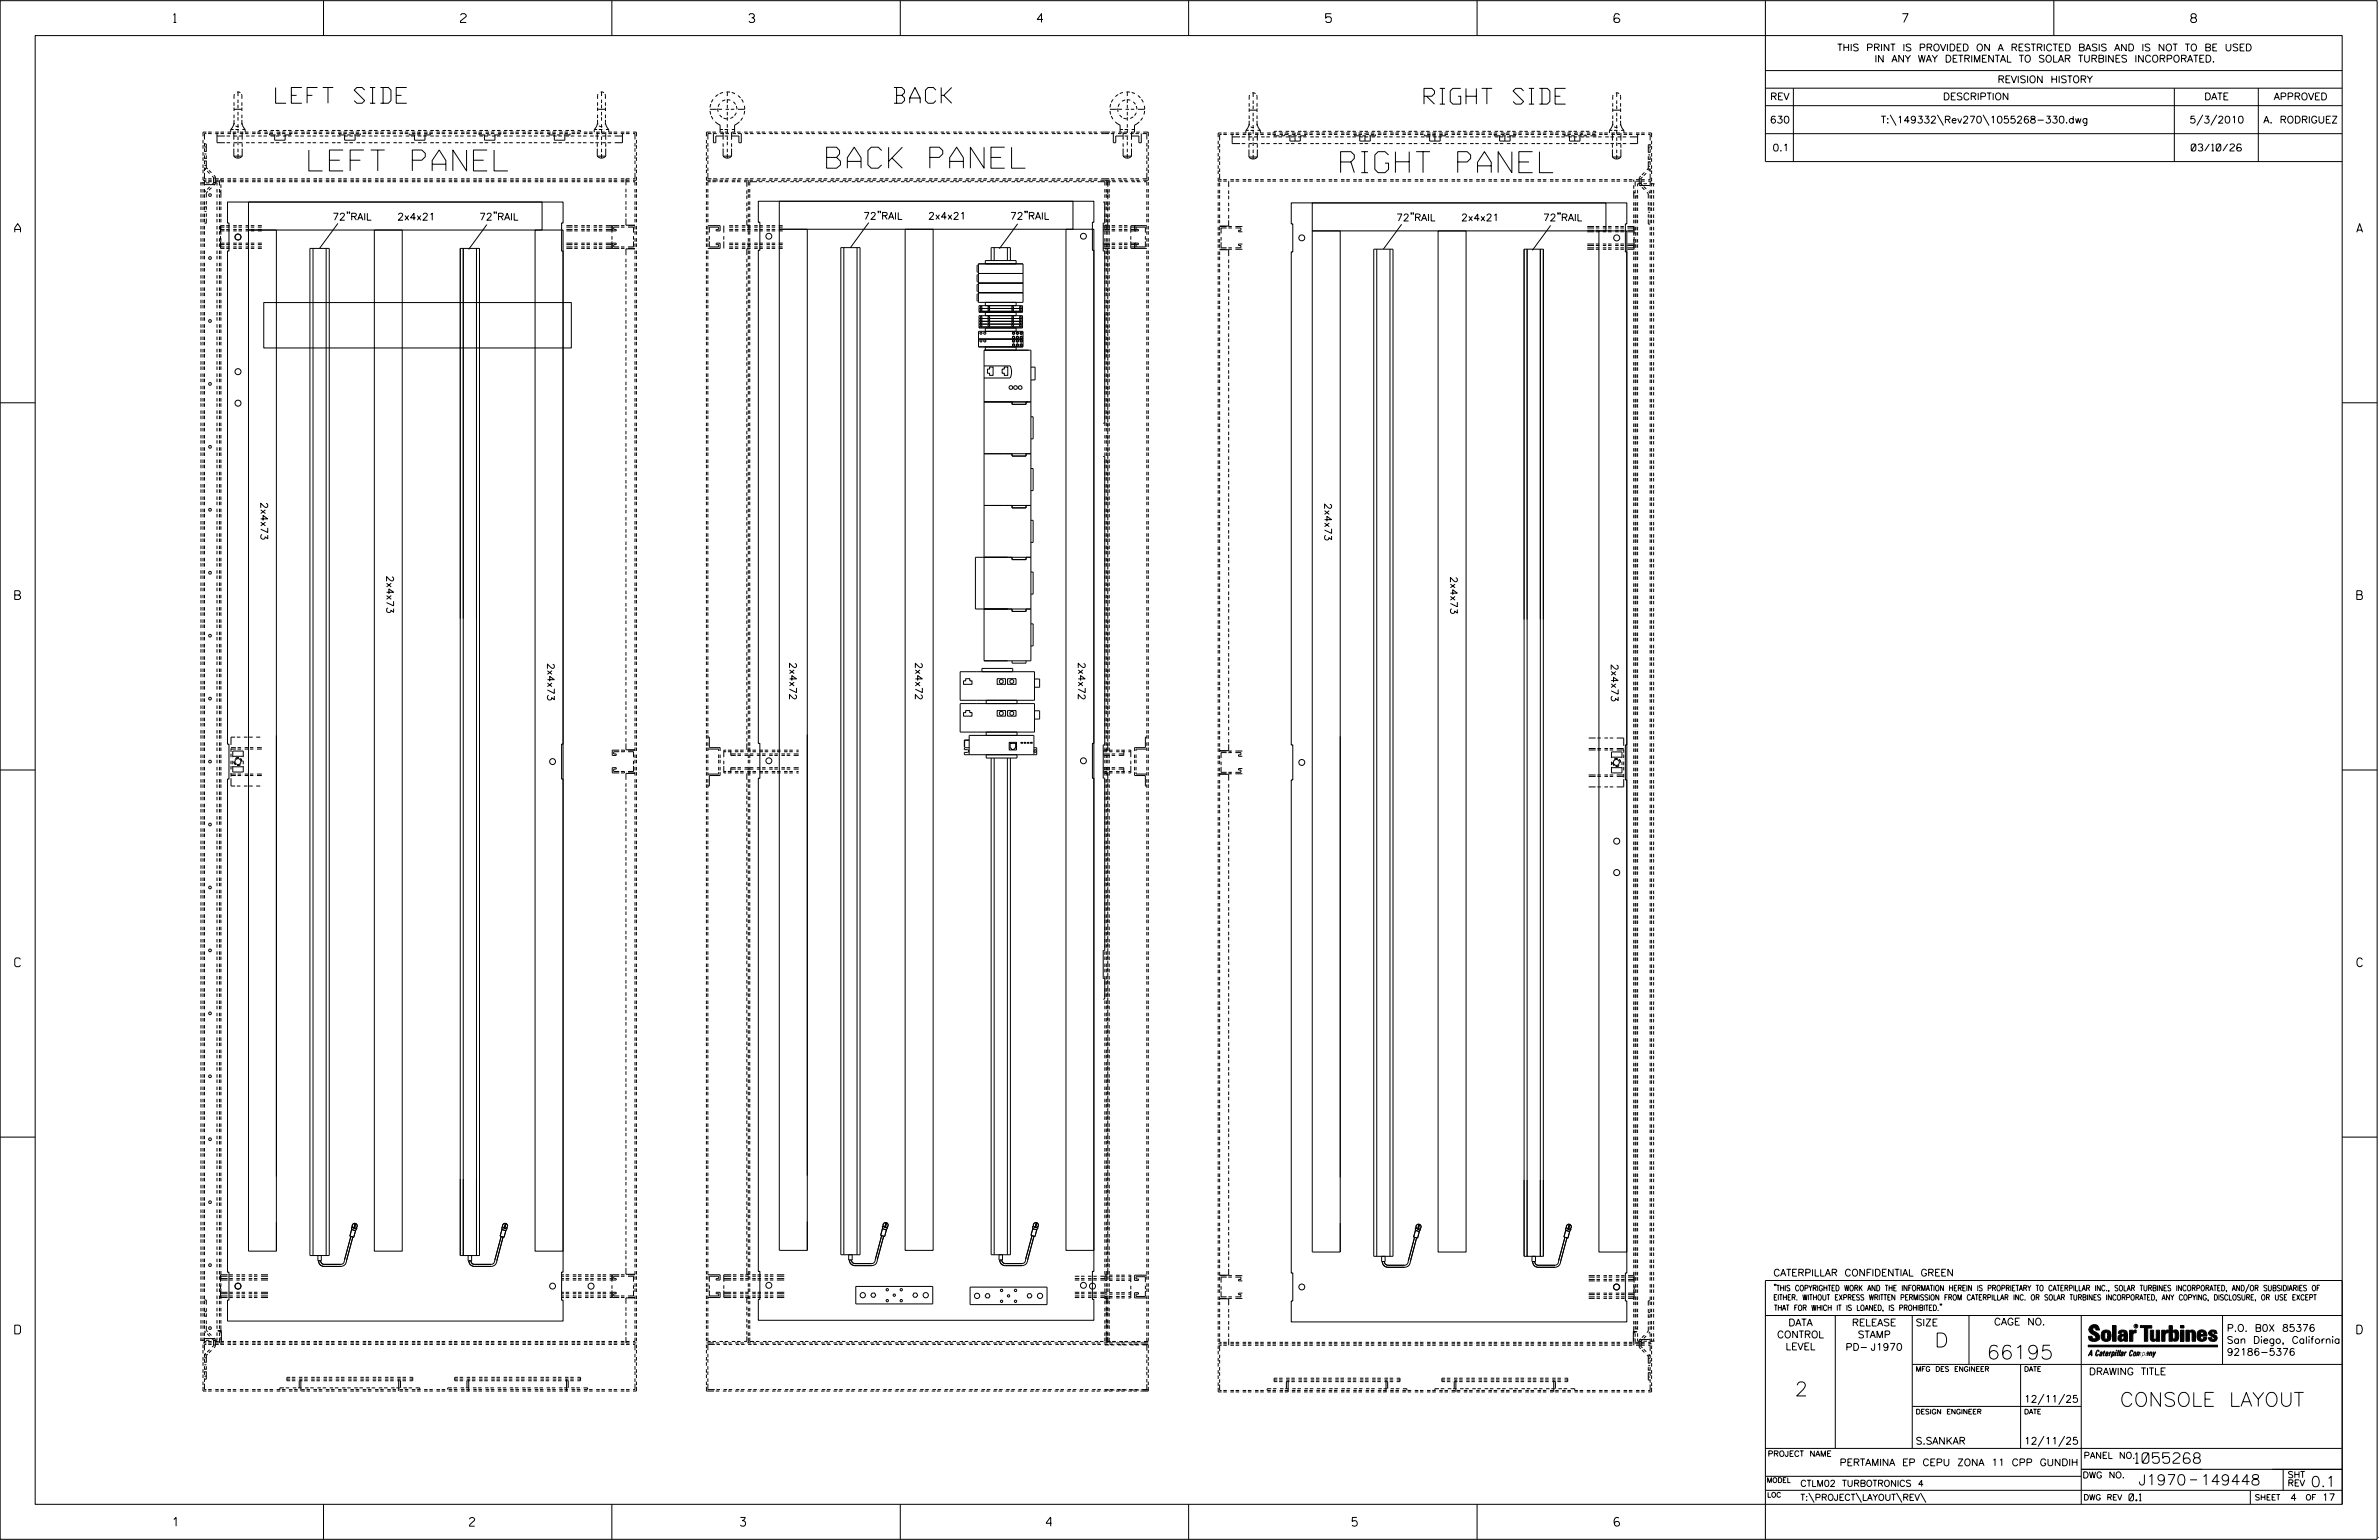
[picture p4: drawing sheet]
<svg xmlns="http://www.w3.org/2000/svg" width="864mm" height="559mm" viewBox="0 0 864 559" stroke-linecap="round" stroke-linejoin="round" font-family="sans-serif">
<defs><g id="words">
<g font-size="7.6">
<text x="112.1" y="62">LEFT PANEL</text>
<text x="300.1" y="61">BACK PANEL</text>
<text x="486.7" y="62.7">RIGHT PANEL</text>
</g>
<g font-size="5.7">
<text x="100" y="37.5">LEFT SIDE</text>
<text x="321.2" y="37.5">BACK</text>
<text x="516.9" y="37.8">RIGHT SIDE</text>
</g>
<g font-size="5.1">
<text x="702.3" y="488.8">D</text>
<text x="721.2" y="493.2">66195</text>
<text x="651.5" y="506.5">2</text>
<text x="769.5" y="510.3">CONSOLE LAYOUT</text>
</g>
<g font-size="3.8">
<text x="775.1" y="531">1055268</text>
<text x="776.3" y="538.9">J1970</text>
<text x="798.8" y="538.9">149448</text>
<text x="838.8" y="539.5">0.1</text>
</g>
<g font-size="3.2">
<text x="63" y="8.2">1</text>
<text x="167.2" y="8.2">2</text>
<text x="271.8" y="8.2">3</text>
<text x="376.5" y="8.2">4</text>
<text x="481.2" y="8.2">5</text>
<text x="690.6" y="8.2">7</text>
<text x="795.3" y="8.2">8</text>
<text x="5.4" y="84.3">A</text>
<text x="855.5" y="84.3">A</text>
<text x="5.4" y="217.5">B</text>
<text x="855.6" y="217.5">B</text>
<text x="5.4" y="350.8">C</text>
<text x="855.6" y="350.8">C</text>
<text x="5.4" y="484">D</text>
<text x="855.6" y="484">D</text>
<text x="62.8" y="553.8">1</text>
<text x="170.4" y="553.8">2</text>
<text x="268.8" y="553.8">3</text>
<text x="379.8" y="553.8">4</text>
<text x="490.8" y="553.8">5</text>
<text x="585.9" y="553.8">6</text>
</g>
<g font-size="2.5">
<text x="666.9" y="18.5">THIS PRINT IS PROVIDED ON A RESTRICTED BASIS AND IS NOT TO BE USED</text>
<text x="680.5" y="22.6">IN ANY WAY DETRIMENTAL TO SOLAR TURBINES INCORPORATED.</text>
<text x="725.1" y="30">REVISION HISTORY</text>
<text x="642.6" y="36.3">REV</text>
<text x="705.3" y="36.3">DESCRIPTION</text>
<text x="800.2" y="36.3">DATE</text>
<text x="825.4" y="36.3">APPROVED</text>
<text x="642.5" y="44.7">630</text>
<text x="682.8" y="44.7">T:\149332\Rev270\1055268-330.dwg</text>
<text x="794.8" y="44.7">5/3/2010</text>
<text x="821.6" y="44.7">A. RODRIGUEZ</text>
<text x="643.5" y="54.8">0.1</text>
<text x="795.4" y="54.8">03/10/26</text>
<text x="120.7" y="79.9">72&quot;RAIL</text>
<text x="144.2" y="79.9">2x4x21</text>
<text x="174" y="79.9">72&quot;RAIL</text>
<text x="313.4" y="79.6">72&quot;RAIL</text>
<text x="336.9" y="79.6">2x4x21</text>
<text x="366.7" y="79.6">72&quot;RAIL</text>
<text x="506.8" y="80.2">72&quot;RAIL</text>
<text x="530.4" y="80.2">2x4x21</text>
<text x="560.1" y="80.2">72&quot;RAIL</text>
<text x="94.7" y="182.2" transform="rotate(90 94.7 182.2)">2x4x73</text>
<text x="480.8" y="182.5" transform="rotate(90 480.8 182.5)">2x4x73</text>
<text x="140.3" y="208.9" transform="rotate(90 140.3 208.9)">2x4x73</text>
<text x="526.5" y="209.2" transform="rotate(90 526.5 209.2)">2x4x73</text>
<text x="198.7" y="240.6" transform="rotate(90 198.7 240.6)">2x4x73</text>
<text x="286.6" y="240.3" transform="rotate(90 286.6 240.3)">2x4x72</text>
<text x="332.3" y="240.3" transform="rotate(90 332.3 240.3)">2x4x72</text>
<text x="391.4" y="240.3" transform="rotate(90 391.4 240.3)">2x4x72</text>
<text x="584.9" y="240.9" transform="rotate(90 584.9 240.9)">2x4x73</text>
<text x="643.8" y="463">CATERPILLAR CONFIDENTIAL GREEN</text>
<text x="645.1" y="485.5">CONTROL</text>
<text x="649.2" y="481.1">DATA</text>
<text x="672.3" y="481.1">RELEASE</text>
<text x="674.4" y="485.5">STAMP</text>
<text x="695.4" y="481.1">SIZE</text>
<text x="723.8" y="480.8">CAGE NO.</text>
<text x="808.4" y="483.1">P.O. B0X 85376</text>
<text x="648.2" y="489.8">LEVEL</text>
<text x="669.9" y="490">PD- J1970</text>
<text x="808.4" y="487.5">San Diego, California</text>
<text x="808.4" y="491.8">92186-5376</text>
<text x="758.3" y="498.9">DRAWING TITLE</text>
<text x="734.8" y="508.9">12/11/25</text>
<text x="695.4" y="524.1">S.SANKAR</text>
<text x="734.8" y="524.1">12/11/25</text>
<text x="667.8" y="531.9">PERTAMINA EP CEPU ZONA 11 CPP GUNDIH</text>
<text x="772.8" y="544.6">0.1</text>
<text x="831.4" y="544.6">4</text>
<text x="842.9" y="544.6">17</text>
</g>
<g font-size="2.3">
<text x="756.4" y="529.2">PANEL NO.</text>
<text x="653.5" y="539.4">CTLM02 TURBOTRONICS 4</text>
<text x="756" y="536.3">DWG NO.</text>
<text x="830.4" y="539.3">REV</text>
<text x="830.4" y="536.2">SHT</text>
<text x="653.5" y="544.5">T:\PROJECT\LAYOUT\REV\</text>
</g>
<g font-size="2">
<text x="643.8" y="468.4">&quot;THIS COPYRIGHTED WORK AND THE INFORMATION HEREIN IS PROPRIETARY TO CATERPILLAR INC., SOLAR TURBINES INCORPORATED, AND/OR SUBSIDIARIES OF</text>
<text x="643.8" y="471.8">EITHER. WITHOUT EXPRESS WRITTEN PERMISSION FROM CATERPILLAR INC. OR SOLAR TURBINES INCORPORATED, ANY COPYING, DISCLOSURE, OR USE EXCEPT</text>
<text x="644" y="475.6">THAT FOR WHICH IT IS LOANED, IS PROHIBITED.&quot;</text>
<text x="641.7" y="528.5">PROJECT NAME</text>
<text x="756.3" y="544.3">DWG REV</text>
<text x="818.5" y="544.3">SHEET</text>
<text x="836.9" y="544.3">OF</text>
</g>
<g font-size="1.8">
<text x="695.4" y="497.6">MFG DES ENGINEER</text>
<text x="734.8" y="497.6">DATE</text>
<text x="695.4" y="513.1">DESIGN ENGINEER</text>
<text x="734.8" y="513.1">DATE</text>
<text x="641.3" y="538">MODEL</text>
<text x="641.5" y="543.3">LOC</text>
</g>
<text font-size=".9" x="775.1" y="481.7">R</text>
</g></defs>
<g fill="none" stroke="#000" stroke-width=".36">
<path d="M.1 .2h862.8v558.4h-862.8zM12.8 12.9h837.4v533h-837.4zM117.4 .2v12.7M222.1 .2v12.7M326.8 .2v12.7M431.5 .2v12.7M536.2 .2v12.7M587.9 5.5l-.5-.5h-1l-.5 1v1.7l.5 .4h1l.6-.4v-.6l-.6-.5h-1l-.5 .5M640.9 .2v58.4h209.3M745.6 .2v12.7M84.9 37.1v1.3M84.9 39v1.3"/>
<path d="M84.9 39.7h2.9M85 36.5h.1M85.1 34.1l-.2 1.7M85.5 33.7h.1M86.1 33.4l1.2 .3M86.4 35.5h.1M86.4 33.3v1.6M86.4 36.1v1.3M86.4 38v1.3M86.4 39.9v.1M87.7 34.1l.1 1.7M87.8 37.1v1.3"/>
<path d="M87.8 39v1.3M87.8 36.5h.1M216.9 39.7h2.9M216.9 37.1v1.3M216.9 39v1.3M216.9 36.5h.1M217.1 34.1l-.2 1.7M217.5 33.7h.1M218.1 33.4l1.2 .3M218.4 35.5h.1M218.4 33.3v1.6M218.4 36.1v1.3"/>
<path d="M218.4 38v1.3M218.4 39.9v.1M219.6 34.1l.2 1.7M219.8 36.5h.1M219.8 37.1v1.3M219.8 39v1.3M257.7 39.6l2.5 .1M258 37.7l-.2 1.3M258.9 36.1l-.7 1M259.3 35.5h.1M260.6 39.3l.1 1.3M260.7 34.3l-1 .8"/>
<path d="M260.8 39.7h1.3M261.2 37.6l-.5 1.1M261.7 37.1l-.1 .1M262.5 33.5l-1.2 .5M262.7 39.7h.1M263.1 33.4h.1M263.3 36.3l-1.2 .5M263.4 39.7h1.3M263.7 33.4h1.3M263.9 36.2l1.2 .2M264 33.3v1.6M264 36.1v1.3"/>
<path d="M264 38v1.3M264 39.9v.1M264 35.5h.1M265.3 39.7h1.3M265.6 33.5l1.2 .5M265.7 36.6h.1M266.2 37l.8 .9M267.2 39.7h.1M267.3 38.5l.2 1.2M267.4 34.3h.1M267.9 34.7l.9 .8M269.2 36.1l.6 1"/>
<path d="M270 37.7l.1 .1M270.2 38.4l.1 1.2-2.4 .1M402.9 39.6l2.5 .1M403.2 37.7l-.3 1.3M404 36.1l-.6 1M404.4 35.5h.1M405.8 39.3l.1 1.3M405.9 34.3l-1 .8M406 39.7h1.3M406.4 37.6l-.5 1.1M406.8 37.1v.1M407.6 33.5l-1.1 .5"/>
<path d="M407.9 39.7h.1M408.3 33.4h.1M408.4 36.3l-1.1 .5M408.6 39.7h1.3M408.9 33.4h1.3M409.1 36.2l1.2 .2M409.2 35.5h.1M409.2 33.3v1.6M409.2 36.1v1.3M409.2 38v1.3M409.2 39.9v.1M410.5 39.7h1.3"/>
<path d="M410.8 33.5l1.2 .5M410.8 36.6h.1M411.4 37l.8 .9M412.4 39.7h.1M412.5 38.5l.2 1.2M412.5 34.3h.1M413.1 34.7l.9 .8M414.4 36.1l.6 1M415.2 37.7h.1M415.4 38.4l.1 1.2-2.5 .1M453.5 37.4v1.3M453.5 39.3v1.3"/>
<path d="M453.5 40h2.8M453.5 36.8h.1M453.6 34.5l-.1 1.7M454 34h.1M454.6 33.7l1.2 .3M454.9 35.8h.1M454.9 33.7v1.5M454.9 36.4v1.3M454.9 38.3v1.3M456.2 34.5l.1 1.7M456.3 37.4v1.3M456.3 39.3v1.3"/>
<path d="M456.3 36.8h.1M585.4 40h2.9M585.4 37.4v1.3M585.4 39.3v1.3M585.4 36.8h.1M585.6 34.5l-.2 1.7M586 34h.1M586.6 33.7l1.2 .3M586.9 35.8h.1M586.9 33.7v1.5M586.9 36.4v1.3M586.9 38.3v1.3"/>
<path d="M588.2 34.5l.1 1.7M588.3 36.8h.1M588.3 37.4v1.3M588.3 39.3v1.3M640.9 25.6h209.3M640.9 32h209.3M640.9 38.3h209.3M651 32v26.6M789.3 32v26.6M819.8 32v26.6M73.7 50.1h.1M73.7 50.8v1.2"/>
<path d="M73.7 52.7v1.2M73.7 54.5v.1M73.7 55.2v1.3M73.7 57.1v1.3M73.7 59v.1M73.7 59.7v1.2M74.2 51.9v1.3M74.2 53.8v1.3M74.2 55.7h.1M74.2 56.4v1.2M74.2 58.3v1.2M74.2 52.2h.7v2.9"/>
<path d="M74.2 57.5h.7M74.2 58.4h.7M74.2 55.9h.7M74.2 54.9h.7M74.2 53.3h.7M74.2 51.2v.1M74.9 55.7h.1M74.9 56.4v1.2M74.9 58.3v2.8h-.7l.6 .5M74.9 48.5h-.7v2.1M74.9 47.9h-1.2v1.6M75.6 48.5h1.2"/>
<path d="M75.6 47.9h1.2M77.5 48.5h.1M77.5 47.9h.1M78.1 48.5h1.3M78.1 47.9h1.3M78.8 48.5v3.3h2.8M78.8 49.4h2.8M80 48.5h1.3M80 47.9h1.3M81.9 48.5h.1M81.9 47.9h.1M82.3 49.4h1.2"/>
<path d="M82.3 51.8h1.2M82.6 48.5h1.3M82.6 47.9h1.3M83.7 47h1.1M83.7 47v.9M84.2 49.4h.1M84.2 51.8h.1M84.5 48.5h1.3M84.5 47.9h1.3M84.8 49.4h1.3M84.8 51.8h1.3M84.9 56.7a1.98 1.98 0 0 0 3 0"/>
<path d="M84.9 47.9v2.8M84.9 51.3v.1M84.9 52v1.3M84.9 53.9v2.8M84.9 56.7h3M84.9 44.6l-.2 .9-1 1.5M84.9 44.6l.2 .6M84.9 40.9v.1M84.9 41.6v1.3M84.9 43.5v1.1M85.4 47h1.3M85.5 45.6l1.2 .3"/>
<path d="M86.4 44.4h.1M86.4 48.5h.1M86.4 47.9h.1M86.4 40.6v1.3M86.4 42.5v1.3M86.4 45v1.3M86.4 47v1.2M86.4 48.9h.1M86.4 49.5v1.3M86.4 51.4v1.3M86.4 53.3h.1M86.4 54v1.2"/>
<path d="M86.4 55.9v1.5M86.7 49.4h1.3M86.7 51.8h1.3M87.1 48.5h1.2M87.1 47.9h1.2M87.3 45.6v.1M87.3 47h.1M87.8 44.6l.4 1.2 .8 1.2M87.8 40.9v.1M87.8 41.6v1.3M87.8 43.5v1.1M87.8 44.6l-.1 .6"/>
<path d="M87.9 47.9v2.8M87.9 51.3v.1M87.9 52v1.3M87.9 53.9v2.8M88 47h1M88.6 49.4h.1M88.6 51.8h.1M89 48.5h1.2M89 47.9h1.2M89 47v.9M89.3 49.4h1.3M89.3 51.8h1.3"/>
<path d="M90.8 48.5h.1M90.8 47.9h.1M91.2 49.4h1.3M91.2 51.8h1.3M91.5 48.5h1.3M91.5 47.9h1.3M93.1 49.4h.1M93.1 51.8h.1M93.4 48.5h1.3M93.4 47.9h1.3M93.7 49.4h1.3M93.7 51.8h1.3"/>
<path d="M95 47.3h-1v.6M95.3 48.5h.1M95.3 47.9h.1M95.6 49.4h1.3M95.6 51.8h1.3M95.6 47.3h1.3M96 48.5h1.2M96 47.9h1.2M97.5 49.4h.1M97.5 51.8h.1M97.5 47.3h.1M97.9 47.9h1.2"/>
<path d="M98.2 49.4h1.3M98.2 51.8h1.3M98.2 47.3h1.3M99.1 48.5h-1.2l-.1 .5h2.2M99.7 49v1.9h3.8v-1.9M99.8 48.5h.1M99.8 47.9h.1M100.1 49.4h1.3M100.1 51.8h1.3M100.1 47.3h1.3M100.4 48.5h1.3M100.4 47.9h1.3"/>
<path d="M100.6 49h1.3M101.6 47.9v.6M102 49.4h.1M102 51.8h.1M102 47.3h.1M102.3 48.5h1.3M102.3 47.9h1.3M102.6 49h.1M102.7 49.4h1.2M102.7 51.8h1.2M102.7 47.3h1.2M104.2 48.5h.1"/>
<path d="M104.2 47.9h.1M104.6 49.4h1.2M104.6 51.8h1.2M104.6 47.3h1.2M104.9 48.5h1.3M104.9 47.9h1.3M105.4 48.5v.5h-2.2M106.5 49.4h.1M106.5 51.8h.1M106.5 47.3h.1M106.8 48.5h1.3M106.8 47.9h1.3"/>
<path d="M107.1 49.4h1.3M107.1 51.8h1.3M107.1 47.3h1.3M108.7 48.5h.1M108.7 47.9h.1M109 49.4h1.3M109 51.8h1.3M109 47.3h1.3M109.4 48.5h1.2M109.4 47.9h1.2M110.9 49.4h.1M110.9 51.8h.1"/>
<path d="M110.9 47.3h.1M111.3 48.5h1.2M111.3 47.9h1.2M111.6 49.4h1.3M111.6 51.8h1.3M111.6 47.3h1.3M113.2 48.5h.1M113.2 47.9h.1M113.5 49.4h1.3M113.5 51.8h1.3M113.5 47.3h1.3M113.8 48.5h1.3"/>
<path d="M113.8 47.9h1.3M115.4 49.4h.1M115.4 51.8h.1M115.4 47.3h.1M115.7 48.5h1.3M115.7 47.9h1.3M116.1 49.4h1.2M116.1 51.8h1.2M116.1 47.3h1.2M117.6 48.5h.1M117.6 47.9h.1M117.9 49.4h1.3"/>
<path d="M117.9 51.8h1.3M117.9 47.3h1.3M118.3 48.5h1.3M118.3 47.9h1.3M119.8 49.4h.1M119.8 51.8h.1M119.8 47.3h.1M120.2 48.5h1.3M120.2 47.9h1.3M120.5 49.4h1.3M120.5 51.8h1.3M120.5 47.3h1.3"/>
<path d="M122.1 48.5h.1M122.1 47.9h.1M122.4 49.4h1.3M122.4 51.8h1.3M122.4 47.3h1.3M122.7 48.5h1.3M122.7 47.9h1.3M123.2 48.5v.5h2.2M124.3 49.4h.1M124.3 51.8h.1M124.3 47.3h.1M124.6 48.5h1.3"/>
<path d="M124.6 47.9h1.3M125 49.4h1.2M125 51.8h1.2M125 47.3h1.2M125.1 49v1.9h3.8v-1.9M126 49h1.3M126.5 48.5h.1M126.5 47.9h.1M126.9 49.4h1.2M126.9 51.8h1.2M126.9 47.3h1.2M127 47.9v.6"/>
<path d="M127.2 48.5h1.3M127.2 47.9h1.3M127.9 49h.1M128.8 49.4h.1M128.8 51.8h.1M128.8 47.3h.1M129.1 48.5h1.3M129.1 47.9h1.3M129.4 49.4h1.3M129.4 51.8h1.3M129.4 47.3h1.3M130.8 48.5v.5h-2.2"/>
<path d="M131 48.5h.1M131 47.9h.1M131.3 49.4h1.3M131.3 51.8h1.3M131.3 47.3h1.3M131.7 48.5h1.2M131.7 47.9h1.2M133.2 49.4h.1M133.2 51.8h.1M133.2 47.3h.1M133.6 48.5h1.2M133.6 47.9h1.2"/>
<path d="M133.9 49.4h1.2M133.9 51.8h1.2M133.9 47.3h1.2M135.5 48.5h.1M135.5 47.9h.1M135.8 49.4h1.3M135.8 51.8h1.3M135.8 47.3h1.3M136.1 48.5h1.3M136.1 47.9h1.3M137.7 49.4h.1M137.7 51.8h.1"/>
<path d="M137.7 47.3h.1M138 48.5h1.3M138 47.9h1.3M138.4 49.4h1.2M138.4 51.8h1.2M138.4 47.3h1.2M139.9 48.5h.1M139.9 47.9h.1M140.3 49.4h1.2M140.3 51.8h1.2M140.3 47.3h1.2M140.6 48.5h1.3"/>
<path d="M140.6 47.9h1.3M142.2 49.4h.1M142.2 51.8h.1M142.2 47.3h.1M142.5 48.5h1.3M142.5 47.9h1.3M142.8 49.4h1.3M142.8 51.8h1.3M142.8 47.3h1.3M144.4 48.5h.1M144.4 47.9h.1M144.7 49.4h1.3"/>
<path d="M144.7 51.8h1.3M144.7 47.3h1.3M145.1 48.5h1.2M145.1 47.9h1.2M146.6 49.4h.1M146.6 51.8h.1M146.6 47.3h.1M146.9 48.5h1.3M146.9 47.9h1.3M147.3 49.4h1.3M147.3 51.8h1.3M147.3 47.3h1.3"/>
<path d="M148.6 48.5v.5h2.2M148.8 48.5h.1M148.8 47.9h.1M149.2 49.4h1.3M149.2 51.8h1.3M149.2 47.3h1.3M149.5 48.5h1.3M149.5 47.9h1.3M150.5 49v1.9h3.8v-1.9M151.1 49.4h.1M151.1 51.8h.1M151.1 47.3h.1"/>
<path d="M151.4 48.5h1.3M151.4 47.9h1.3M151.4 49h1.3M151.7 49.4h1.3M151.7 51.8h1.3M151.7 47.3h1.3M152.4 47.9v.6M153.3 48.5h.1M153.3 47.9h.1M153.3 49h.1M153.6 49.4h1.3M153.6 51.8h1.3"/>
<path d="M153.6 47.3h1.3M154 48.5h1.2M154 47.9h1.2M155.5 49.4h.1M155.5 51.8h.1M155.5 47.3h.1M155.9 48.5h1.2M155.9 47.9h1.2M156.2 48.5v.5h-2.2M156.2 49.4h1.3M156.2 51.8h1.3M156.2 47.3h1.3"/>
<path d="M157.8 48.5h.1M157.8 47.9h.1M158.1 49.4h1.3M158.1 51.8h1.3M158.1 47.3h1.3M158.4 48.5h1.3M158.4 47.9h1.3M160 49.4h.1M160 51.8h.1M160 47.3h.1M160.3 48.5h1.3M160.3 47.9h1.3"/>
<path d="M160.7 49.4h1.2M160.7 51.8h1.2M160.7 47.3h1.2M162.2 48.5h.1M162.2 47.9h.1M162.6 49.4h1.2M162.6 51.8h1.2M162.6 47.3h1.2M162.9 48.5h1.2M162.9 47.9h1.2M164.5 49.4h.1M164.5 51.8h.1"/>
<path d="M164.5 47.3h.1M164.8 48.5h1.3M164.8 47.9h1.3M165.1 49.4h1.3M165.1 51.8h1.3M165.1 47.3h1.3M166.7 48.5h.1M166.7 47.9h.1M167 49.4h1.3M167 51.8h1.3M167 47.3h1.3M167.4 48.5h1.2"/>
<path d="M167.4 47.9h1.2M168.9 49.4h.1M168.9 51.8h.1M168.9 47.3h.1M169.3 48.5h1.2M169.3 47.9h1.2M169.6 49.4h1.3M169.6 51.8h1.3M169.6 47.3h1.3M171.2 48.5h.1M171.2 47.9h.1M171.5 49.4h1.3"/>
<path d="M171.5 51.8h1.3M171.5 47.3h1.3M171.8 48.5h1.3M171.8 47.9h1.3M173.4 49.4h.1M173.4 51.8h.1M173.4 47.3h.1M173.7 48.5h1.3M173.7 47.9h1.3M174 48.5v.5h2.1M174 49.4h1.3M174 51.8h1.3"/>
<path d="M174 47.3h1.3M175.6 48.5h.1M175.6 47.9h.1M175.9 49v1.9h3.8v-1.9M175.9 49.4h1.3M175.9 51.8h1.3M175.9 47.3h1.3M176.3 48.5h1.3M176.3 47.9h1.3M176.8 49h1.2M177.8 49.4h.1M177.8 51.8h.1"/>
<path d="M177.8 47.3h.1M178.2 48.5h1.3M178.2 47.9h1.3M178.5 49.4h1.3M178.5 51.8h1.3M178.5 47.3h1.3M178.7 49h.1M180.1 48.5h.1M180.1 47.9h.1M180.4 49.4h1.3M180.4 51.8h1.3M180.4 47.3h1.3"/>
<path d="M180.7 48.5h1.3M180.7 47.9h1.3M181.5 48.5v.5h-2.1M182.3 49.4h.1M182.3 51.8h.1M182.3 47.3h.1M182.6 48.5h1.3M182.6 47.9h1.3M183 49.4h1.2M183 51.8h1.2M183 47.3h1.2M184.5 48.5h.1"/>
<path d="M184.5 47.9h.1M184.9 49.4h1.2M184.9 51.8h1.2M184.9 47.3h1.2M185.2 48.5h1.3M185.2 47.9h1.3M186.8 49.4h.1M186.8 51.8h.1M186.8 47.3h.1M187.1 48.5h1.3M187.1 47.9h1.3M187.4 49.4h1.3"/>
<path d="M187.4 51.8h1.3M187.4 47.3h1.3M189 48.5h.1M189 47.9h.1M189.3 49.4h1.3M189.3 51.8h1.3M189.3 47.3h1.3M189.7 48.5h1.2M189.7 47.9h1.2M191.2 49.4h.1M191.2 51.8h.1M191.2 47.3h.1"/>
<path d="M191.6 48.5h1.2M191.6 47.9h1.2M191.9 49.4h1.2M191.9 51.8h1.2M191.9 47.3h1.2M193.5 48.5h.1M193.5 47.9h.1M193.8 49.4h1.3M193.8 51.8h1.3M193.8 47.3h1.3M194.1 48.5h1.3M194.1 47.9h1.3"/>
<path d="M195.7 49.4h.1M195.7 51.8h.1M195.7 47.3h.1M196 48.5h1.3M196 47.9h1.3M196.4 49.4h1.2M196.4 51.8h1.2M196.4 47.3h1.2M197.9 48.5h.1M197.9 47.9h.1M198.3 49.4h1.2M198.3 51.8h1.2"/>
<path d="M198.3 47.3h1.2M198.6 48.5h1.2M198.6 47.9h1.2M199.3 48.5v.5h2.2M200.2 49.4h.1M200.2 51.8h.1M200.2 47.3h.1M200.5 48.5h1.3M200.5 47.9h1.3M200.8 49.4h1.3M200.8 51.8h1.3M200.8 47.3h1.3"/>
<path d="M201.2 49v1.9h3.8v-1.9M202.2 49h1.2M202.4 48.5h.1M202.4 47.9h.1M202.7 49.4h1.3M202.7 51.8h1.3M202.7 47.3h1.3M203 48.5h1.3M203 47.9h1.3M204.1 49h.1M204.6 49.4h.1M204.6 51.8h.1"/>
<path d="M204.6 47.3h.1M204.9 48.5h1.3M204.9 47.9h1.3M205.3 49.4h1.3M205.3 51.8h1.3M205.3 47.3h1.3M206.8 48.5h.1M206.8 47.9h.1M206.9 48.5v.5h-2.2M207.2 49.4h1.3M207.2 51.8h1.3M207.2 47.3h1.3"/>
<path d="M207.5 48.5h1.3M207.5 47.9h1.3M209.1 49.4h.1M209.1 51.8h.1M209.1 47.3h.1M209.4 48.5h1.3M209.4 47.9h1.3M209.7 47.3h1v.6M209.7 49.4h1.3M209.7 51.8h1.3M211.3 48.5h.1M211.3 47.9h.1"/>
<path d="M211.6 49.4h1.3M211.6 51.8h1.3M211.9 48.5h1.3M211.9 47.9h1.3M213.5 49.4h.1M213.5 51.8h.1M213.9 48.5h1.2M213.9 47.9h1.2M214.2 49.4h1.3M214.2 51.8h1.3M215.7 47l.1 .9M215.7 47h1"/>
<path d="M215.8 48.5h.1M216.1 49.4h1.3M216.1 51.8h1.3M216.4 48.5h1.3M216.4 47.9h1.3M216.8 56.7a2.02 2.02 0 0 0 3.1 0M216.8 56.7h3.1M216.8 47.9v2.8M216.8 51.3v.1M216.8 52v1.3M216.8 53.9v2.8M216.9 44.6l-.2 .9-1 1.5"/>
<path d="M216.9 44.6l.2 .6M216.9 40.9v.1M216.9 41.6v1.3M216.9 43.5v1.1M217.4 47h1.3M217.5 45.6l1.2 .3M218 49.4h.1M218 51.8h.1M218.3 48.5h1.3M218.3 47.9h1.3M218.4 44.4h.1M218.4 40.6v1.3"/>
<path d="M218.4 42.5v1.3M218.4 45v1.3M218.4 47v1.2M218.4 48.9h.1M218.4 49.5v1.3M218.4 51.4v1.3M218.4 53.3h.1M218.4 54v1.2M218.4 55.9v1.5M218.7 49.4h1.2M218.7 51.8h1.2M219.3 45.6l-.1 .1"/>
<path d="M219.3 47h.1M219.8 44.6l-.2 .6M219.8 44.6l.3 1 .9 1.4M219.8 40.9v.1M219.8 41.6v1.3M219.8 43.5v1.1M219.9 47.9v2.8M219.9 51.3v.1M219.9 52v1.3M219.9 53.9v2.8M220 47h1M220.2 48.5h.1"/>
<path d="M220.2 47.9h.1M220.6 49.4h1.2M220.6 51.8h1.2M220.9 48.5h1.2M220.9 47.9h1.2M221 47v.9M222.5 49.4h.1M222.5 51.8h.1M222.8 48.5h1.2M222.8 47.9h1.2M223.1 49.4h2.9M224.7 48.5h.1"/>
<path d="M224.7 47.9h.1M225.4 48.5h1.2M225.4 47.9h1.2M226 48.5v3.3h-2.9M227.3 48.5h1.2M227.3 47.9h1.2M229.2 48.5h.1M229.2 47.9h.1M229.8 48.5h.7v2.1M229.8 47.9h1.2v1.6M230.5 51.9v1.3M230.5 53.8v1.3"/>
<path d="M230.5 55.7h.1M230.5 56.4v1.2M230.5 58.3v1.2M230.5 51.2v.1M231 50.1h.1M231 50.8v1.2M231 52.7v1.2M231 54.5v.1M231 55.2v1.3M231 57.1v1.3M231 59v.1M231 59.7v1.2"/>
<path d="M256.4 50.1h.1M256.4 50.8v1.2M256.4 52.7v1.2M256.4 54.5v.1M256.4 55.2v1.3M256.4 57.1v1.3M256.4 59v.1M256.4 59.7v1.2M257 51.2v.1M257 51.9v1.3M257 53.8v1.3M257 55.7h.1"/>
<path d="M257 56.4v1.2M257 58.3v1.2M257.7 40.3l.3 1.2M258 47.9h-1.6v1.6M258.2 42.1l.6 1.1M258.3 48.5h-1.3v2.1M258.6 47.9h1.3M258.9 48.5h1.3M259 48.5v3.3h.9v-2.4h2.5M259.2 43.7h.1M259.6 44.2l1.8 1.2v2.5M260.5 47.9h.1"/>
<path d="M260.8 48.5h.1M260.9 41.1v.1M261.2 47.9h1.3M261.2 41.7l.9 .8M261.4 47h1M261.5 48.5h1.2M262.5 56.7a2.02 2.02 0 0 0 3.1 0M262.5 56.7h3.1M262.5 47.9v2.8M262.5 51.3v.1M262.5 52v1.3M262.5 53.9v2.8"/>
<path d="M262.7 42.8l1.2 .3M263.1 49.4h1.2M263.1 47h1.2M263.1 47.9h1.3M263.4 48.5h1.2M264 40.6v1.3M264 42.5v1.3M264 45v1.3M264 47v1.2M264 48.9h.1M264 49.5v1.3M264 51.4v1.3"/>
<path d="M264 53.3h.1M264 54v1.2M264 55.9v1.5M264 44.4h.1M264.5 43.1h.1M265 49.4h.1M265 47h.1M265 47.9h.1M265.3 48.5h.1M265.6 47.9v2.8M265.6 51.3v.1M265.6 52v1.3"/>
<path d="M265.6 53.9v2.8M265.6 47.9h1.3M265.6 47h1.1M265.9 48.5h1.3M266.2 42.4l-1.1 .6M267.3 40.9l-.7 1M267.4 40.3h.1M267.5 47.9h1.3M267.8 48.5h1.3v3.3h-.9v-2.4h-2.6M268.4 44.2l-1.7 1.2v2.5M269.5 47.9h.1M269.6 42.7l-.7 1"/>
<path d="M269.7 48.5h.1M269.8 42.1h.1M270.1 47.9h1.3M270.3 40.3l-.2 1.2M270.4 48.5h1.2M272 47.9h1.3M272.3 48.5h1.2M273.9 47.9h.1M274.2 48.5h.1M274.6 47.9h1.2M274.8 48.5h1.3M276.5 47.9h1.2"/>
<path d="M276.8 48.5h1.2M278.4 47.9h.1M278.7 48.5h.1M279 47.9h1.3M279.3 48.5h1.3M281 47.9h1.2M281.2 48.5h1.3M282.8 47.9h.1M283.1 48.5h.1M283.5 47.9h1.3M283.8 48.5h1.2M285.4 47.9h1.3"/>
<path d="M285.7 48.5h1.2M287.3 47.9h.1M287.6 48.5h.1M288 47.9h1.2M288.2 48.5h1.3M289.9 47.9h1.2M290.1 48.5h1.3M291.8 47.9h.1M292 48.5h.1M292.4 47.9h1.3M292.7 48.5h1.3M294.3 47.9h1.3"/>
<path d="M294.6 48.5h1.3M296.2 47.9h.1M296.5 48.5h.1M296.9 47.9h1.3M297.1 48.5h1.3M298.8 47.9h1.3M299 48.5h1.3M300.7 47.9h.1M301 48.5h.1M301.3 47.9h1.3M301.6 48.5h1.3M303.2 47.9h1.3"/>
<path d="M303.5 48.5h1.3M305.2 47.9h.1M305.4 48.5h.1M305.8 47.9h1.3M306.1 48.5h1.2M307.7 47.9h1.3M308 48.5h1.2M309.6 47.9h.1M309.9 48.5h.1M310.3 47.9h1.2M310.6 48.5h1.2M312.2 47.9h1.2"/>
<path d="M312.5 48.5h1.2M314.1 47.9h.1M314.3 48.5h.1M314.7 47.9h1.3M315 48.5h1.3M316.6 47.9h1.3M316.9 48.5h1.3M318.5 47.9h.1M318.8 48.5h.1M319.2 47.9h1.3M319.4 48.5h1.3M321.1 47.9h1.3"/>
<path d="M321.3 48.5h1.3M323 47.9h.1M323.3 48.5h.1M323.6 47.9h1.3M323.9 48.5h1.3M325.5 47.9h1.3M325.8 48.5h1.3M327.4 47.9h.1M327.7 48.5h.1M328.1 47.9h1.3M328.4 48.5h1.2M330 47.9h1.3"/>
<path d="M330.3 48.5h1.2M331.9 47.9h.1M332.2 48.5h.1M332.6 47.9h1.2M332.8 48.5h1.3M334.5 47.9h1.2M334.8 48.5h1.2M336.4 47.9h.1M336.6 48.5h.1M337 47.9h1.3M337.3 48.5h1.3M338.9 47.9h1.3"/>
<path d="M339.2 48.5h1.3M340.8 47.9h.1M341.1 48.5h.1M341.5 47.9h1.3M341.8 48.5h1.2M343.4 47.9h1.3M343.7 48.5h1.2M345.3 47.9h.1M345.6 48.5h.1M346 47.9h1.2M346.2 48.5h1.3M347.9 47.9h1.2"/>
<path d="M348.1 48.5h1.3M349.8 47.9h.1M350 48.5h.1M350.4 47.9h1.3M350.7 48.5h1.3M352.3 47.9h1.3M352.6 48.5h1.3M354.2 47.9h.1M354.5 48.5h.1M354.9 47.9h1.3M355.1 48.5h1.3M356.8 47.9h1.3"/>
<path d="M357 48.5h1.3M358.7 47.9h.1M359 48.5h.1M359.3 47.9h1.3M359.6 48.5h1.3M361.2 47.9h1.3M361.5 48.5h1.3M363.1 47.9h.1M363.4 48.5h.1M363.8 47.9h1.3M364.1 48.5h1.2M365.7 47.9h1.3"/>
<path d="M366 48.5h1.2M367.6 47.9h.1M367.9 48.5h.1M368.3 47.9h1.2M368.5 48.5h1.3M370.2 47.9h1.2M370.4 48.5h1.3M372.1 47.9h.1M372.3 48.5h.1M372.7 47.9h1.3M373 48.5h1.3M374.6 47.9h1.3"/>
<path d="M374.9 48.5h1.3M376.5 47.9h.1M376.8 48.5h.1M377.2 47.9h1.3M377.4 48.5h1.3M379.1 47.9h1.3M379.3 48.5h1.3M381 47.9h.1M381.2 48.5h.1M381.6 47.9h1.3M381.9 48.5h1.3M383.5 47.9h1.3"/>
<path d="M383.8 48.5h1.3M385.4 47.9h.1M385.7 48.5h.1M386.1 47.9h1.3M386.4 48.5h1.2M388 47.9h1.3M388.3 48.5h1.2M389.9 47.9h.1M390.2 48.5h.1M390.6 47.9h1.2M390.8 48.5h1.3M392.5 47.9h1.2"/>
<path d="M392.7 48.5h1.3M394.4 47.9h.1M394.6 48.5h.1M395 47.9h1.3M395.3 48.5h1.3M396.9 47.9h1.3M397.2 48.5h1.3M398.8 47.9h.1M399.1 48.5h.1M399.5 47.9h3.4M399.8 48.5h2.8M402.9 40.3l.3 1.2"/>
<path d="M403.3 48.5h1.2M403.4 42.1l.6 1.1M403.5 47.9h1.3M404.1 48.5v3.3h.9v-2.4h2.6M404.4 43.7h.1M404.8 44.2l1.8 1.2v2.5M405.2 48.5h.1M405.4 47.9h.1M405.8 48.5h1.3M406.1 47.9h1.3M406.1 41.1v.1M406.4 41.7l.9 .8"/>
<path d="M406.6 47h1M407.7 56.7a1.98 1.98 0 0 0 3 0M407.7 56.7h3M407.7 47.9v2.8M407.7 51.3v.1M407.7 52v1.3M407.7 53.9v2.8M407.7 48.5h1.3M407.8 42.8l1.2 .3M408 47.9h1.3M408.3 49.4h1.2M408.3 47h1.2"/>
<path d="M409.2 44.4h.1M409.2 40.6v1.3M409.2 42.5v1.3M409.2 45v1.3M409.2 47v1.2M409.2 48.9h.1M409.2 49.5v1.3M409.2 51.4v1.3M409.2 53.3h.1M409.2 54v1.2M409.2 55.9v1.5M409.6 48.5h.1"/>
<path d="M409.7 43.1h.1M409.9 47.9h.1M410.2 49.4h.1M410.2 47h.1M410.3 48.5h1.3M410.7 47.9v2.8M410.7 51.3v.1M410.7 52v1.3M410.7 53.9v2.8M410.8 47h1M411.4 42.4l-1.1 .6M412.2 48.5h1.3"/>
<path d="M412.5 47.9h1.2M412.5 40.9l-.7 1M412.6 40.3h.1M413.6 44.2l-1.8 1.2v2.5h-1.2M414.1 48.5h.1M414.3 48.5v3.3h-.9v-2.4h-2.6M414.4 47.9h.1M414.8 42.7l-.7 1M414.8 48.5h1.5v2.1M415 47.9h1.8v1.6M415 42.1h.1M415.5 40.3l-.2 1.2"/>
<path d="M416.3 51.2v.1M416.3 51.9v1.3M416.3 53.8v1.3M416.3 55.7h.1M416.3 56.4v1.2M416.3 58.3v1.2M416.8 50.1h.1M416.8 50.8v1.2M416.8 52.7v1.2M416.8 54.5v.1M416.8 55.2v1.3M416.8 57.1v1.3"/>
<path d="M416.8 59v.1M416.8 59.7v1.2M442.2 50.4h.1M442.2 51.1v1.3M442.2 53v1.3M442.2 54.9h.1M442.2 55.5v1.3M442.2 57.4v1.3M442.2 59.3v.1M442.2 60v1.2M442.7 52.2v1.3M442.7 54.1v1.3"/>
<path d="M442.7 56v.1M442.7 56.7v1.3M442.7 58.6v1.3M442.7 51.6h.1M443.4 48.3h-1.2v1.5M443.4 48.8h-.7v2.1M444.1 48.8h1.2M444.1 48.3h1.2M446 48.8h.1M446 48.3h.1M446.7 48.8h1.2M446.7 48.3h1.2"/>
<path d="M447.3 49.7h2.8M447.3 48.8v3.3h2.8M448.6 48.8h1.2M448.6 48.3h1.2M450.4 48.8h.1M450.4 48.3h.1M450.8 49.7h1.2M450.8 52.1h1.2M451.1 48.8h1.3M451.1 48.3h1.3M452.3 47.3h1M452.3 47.3v1"/>
<path d="M452.7 49.7h.1M452.7 52.1h.1M453 48.8h1.3M453 48.3h1.3M453.3 49.7h1.3M453.3 52.1h1.3M453.4 57a1.98 1.98 0 0 0 3 0M453.4 48.3v2.7M453.4 51.6v.1M453.4 52.3v1.3M453.4 54.2v2.8M453.4 57h3"/>
<path d="M453.5 44.9l-.3 .9-.9 1.5M453.5 44.9l.1 .6M453.5 41.2v.1M453.5 41.9v1.3M453.5 43.8v1.1M454 47.3h1.2M454 46l1.2 .2M454.9 44.7h.1M454.9 48.8h.1M454.9 48.3h.1M454.9 40.3h.1M454.9 40.9v1.3"/>
<path d="M454.9 42.8v1.3M454.9 45.4v1.2M454.9 47.3v1.2M454.9 49.2h.1M454.9 49.8v1.3M454.9 51.7v1.3M454.9 53.6v.1M454.9 54.3v1.3M454.9 56.2v1.5M455.2 49.7h1.3M455.2 52.1h1.3M455.6 48.8h1.2"/>
<path d="M455.6 48.3h1.2M455.8 46h.1M455.8 47.3h.1M456.3 44.9l-.1 .6M456.3 44.9l.4 1.2 .8 1.2M456.3 41.2v.1M456.3 41.9v1.3M456.3 43.8v1.1M456.4 48.3v2.7M456.4 51.6v.1M456.4 52.3v1.3M456.4 54.2v2.8"/>
<path d="M456.5 47.3h1M457.1 49.7h.1M457.1 52.1h.1M457.5 48.8h1.3M457.5 47.3v1h1.3M457.8 49.7h1.3M457.8 52.1h1.3M459.4 48.8h.1M459.4 48.3h.1M459.7 49.7h1.3M459.7 52.1h1.3M460 48.8h1.3"/>
<path d="M460 48.3h1.3M461.6 49.7h.1M461.6 52.1h.1M461.9 48.8h1.3M461.9 48.3h1.3M462.2 49.7h1.3M462.2 52.1h1.3M462.5 48.8v.5h1.9M463.5 47.7h-1v.6M463.8 48.8h.1M463.8 48.3h.1M464.1 47.7h1.3"/>
<path d="M464.1 49.7h1.3M464.1 52.1h1.3M464.5 48.8h1.2M464.5 48.3h1.2M465 49.3h1.3M466.1 47.7h.1M466.1 49.7h.1M466.1 52.1h.1M466.4 48.3h1.2v.5h-1.2l-.1 .5M466.7 47.7h1.3M466.7 49.7h1.3M466.7 52.1h1.3"/>
<path d="M466.9 49.3h.1M467.6 49.3h1.3M468.2 49.3v1.9h3.8v-1.9M468.3 48.8h.1M468.3 48.3h.1M468.6 47.7h1.3M468.6 49.7h1.3M468.6 52.1h1.3M468.9 48.8h1.3M468.9 48.3h1.3M469.5 49.3h1.2M470.1 48.3v.5"/>
<path d="M470.1 49.3v1.9M470.5 47.7h.1M470.5 49.7h.1M470.5 52.1h.1M470.9 48.8h1.2M470.9 48.3h1.2M471.2 47.7h1.2M471.2 49.7h1.2M471.2 52.1h1.2M471.4 49.3h.1M472.8 48.8h.1M472.8 48.3h.1"/>
<path d="M473.1 47.7h1.2M473.1 49.7h1.2M473.1 52.1h1.2M473.4 48.8h1.3M473.4 48.3h1.3M473.9 48.8v.5h-1.8M475 47.7h.1M475 49.7h.1M475 52.1h.1M475.3 48.8h1.3M475.3 48.3h1.3M475.7 47.7h1.2"/>
<path d="M475.7 49.7h1.2M475.7 52.1h1.2M477.2 48.8h.1M477.2 48.3h.1M477.6 47.7h1.2M477.6 49.7h1.2M477.6 52.1h1.2M477.9 48.8h1.2M477.9 48.3h1.2M479.4 47.7h.1M479.4 49.7h.1M479.4 52.1h.1"/>
<path d="M479.8 48.8h1.2M479.8 48.3h1.2M480.1 47.7h1.3M480.1 49.7h1.3M480.1 52.1h1.3M481.7 48.8h.1M481.7 48.3h.1M482 47.7h1.3M482 49.7h1.3M482 52.1h1.3M482.3 48.8h1.3M482.3 48.3h1.3"/>
<path d="M483.9 47.7h.1M483.9 49.7h.1M483.9 52.1h.1M484.2 48.8h1.3M484.2 48.3h1.3M484.6 47.7h1.2M484.6 49.7h1.2M484.6 52.1h1.2M486.1 48.8h.1M486.1 48.3h.1M486.5 47.7h1.3M486.5 49.7h1.3"/>
<path d="M486.5 52.1h1.3M486.8 48.8h1.3M486.8 48.3h1.3M488.4 47.7h.1M488.4 49.7h.1M488.4 52.1h.1M488.7 48.8h1.3M488.7 48.3h1.3M489 47.7h1.3M489 49.7h1.3M489 52.1h1.3M490.6 48.8h.1"/>
<path d="M490.6 48.3h.1M490.9 47.7h1.3M490.9 49.7h1.3M490.9 52.1h1.3M491.2 48.8h1.3M491.2 48.3h1.3M491.7 48.8v.5h2.2M492.8 47.7h.1M492.8 49.7h.1M492.8 52.1h.1M493.1 48.8h1.3M493.1 48.3h1.3"/>
<path d="M493.5 47.7h1.2M493.5 49.7h1.2M493.5 52.1h1.2M493.6 49.3v1.9h3.8v-1.9M494.6 49.3h1.2M495.1 48.8h.1M495.1 48.3h.1M495.4 47.7h1.2M495.4 49.7h1.2M495.4 52.1h1.2M495.5 48.3v.5M495.5 49.3v1.9"/>
<path d="M495.7 48.8h1.3M495.7 48.3h1.3M496.4 49.3h.1M497.3 47.7h.1M497.3 49.7h.1M497.3 52.1h.1M497.6 48.8h1.3M497.6 48.3h1.3M497.9 47.7h1.3M497.9 49.7h1.3M497.9 52.1h1.3M499.3 48.8v.5h-2.2"/>
<path d="M499.5 48.8h.1M499.5 48.3h.1M499.9 47.7h1.2M499.9 49.7h1.2M499.9 52.1h1.2M500.2 48.8h1.2M500.2 48.3h1.2M501.8 47.7h.1M501.8 49.7h.1M501.8 52.1h.1M502.1 48.8h1.2M502.1 48.3h1.2"/>
<path d="M502.4 47.7h1.3M502.4 49.7h1.3M502.4 52.1h1.3M504 48.8h.1M504 48.3h.1M504.3 47.7h1.3M504.3 49.7h1.3M504.3 52.1h1.3M504.6 48.8h1.3M504.6 48.3h1.3M506.2 47.7h.1M506.2 49.7h.1"/>
<path d="M506.2 52.1h.1M506.6 48.8h1.2M506.6 48.3h1.2M506.9 47.7h1.2M506.9 49.7h1.2M506.9 52.1h1.2M508.4 48.8h.1M508.4 48.3h.1M508.8 47.7h1.2M508.8 49.7h1.2M508.8 52.1h1.2M509.1 48.8h1.3"/>
<path d="M509.1 48.3h1.3M510.7 47.7h.1M510.7 49.7h.1M510.7 52.1h.1M511 48.8h1.3M511 48.3h1.3M511.3 47.7h1.3M511.3 49.7h1.3M511.3 52.1h1.3M512.9 48.8h.1M512.9 48.3h.1M513.2 47.7h1.3"/>
<path d="M513.2 49.7h1.3M513.2 52.1h1.3M513.6 48.8h1.2M513.6 48.3h1.2M515.1 47.7h.1M515.1 49.7h.1M515.1 52.1h.1M515.5 48.8h1.2M515.5 48.3h1.2M515.8 47.7h1.3M515.8 49.7h1.3M515.8 52.1h1.3"/>
<path d="M517.1 48.8v.5h2.2M517.3 48.8h.1M517.3 48.3h.1M517.7 47.7h1.3M517.7 49.7h1.3M517.7 52.1h1.3M518 48.8h1.3M518 48.3h1.3M519 49.3v1.9h3.8v-1.9M519.6 47.7h.1M519.6 49.7h.1M519.6 52.1h.1"/>
<path d="M519.9 48.8h1.3M519.9 48.3h1.3M519.9 49.3h1.3M520.2 47.7h1.3M520.2 49.7h1.3M520.2 52.1h1.3M520.9 48.3v.5M520.9 49.3v1.9M521.8 48.8h.1M521.8 48.3h.1M521.8 49.3h.1M522.1 47.7h1.3"/>
<path d="M522.1 49.7h1.3M522.1 52.1h1.3M522.5 48.8h1.2M522.5 48.3h1.2M524.1 47.7h.1M524.1 49.7h.1M524.1 52.1h.1M524.4 48.8h1.2M524.4 48.3h1.2M524.7 48.8v.5h-2.2M524.7 47.7h1.3M524.7 49.7h1.3"/>
<path d="M524.7 52.1h1.3M526.3 48.8h.1M526.3 48.3h.1M526.6 47.7h1.3M526.6 49.7h1.3M526.6 52.1h1.3M526.9 48.8h1.3M526.9 48.3h1.3M528.5 47.7h.1M528.5 49.7h.1M528.5 52.1h.1M528.8 48.8h1.3"/>
<path d="M528.8 48.3h1.3M529.2 47.7h1.2M529.2 49.7h1.2M529.2 52.1h1.2M530.7 48.8h.1M530.7 48.3h.1M531.1 47.7h1.2M531.1 49.7h1.2M531.1 52.1h1.2M531.4 48.8h1.3M531.4 48.3h1.3M533 47.7h.1"/>
<path d="M533 49.7h.1M533 52.1h.1M533.3 48.8h1.3M533.3 48.3h1.3M533.6 47.7h1.3M533.6 49.7h1.3M533.6 52.1h1.3M535.2 48.8h.1M535.2 48.3h.1M535.6 47.7h1.2M535.6 49.7h1.2M535.6 52.1h1.2"/>
<path d="M535.9 48.8h1.2M535.9 48.3h1.2M537.4 47.7h.1M537.4 49.7h.1M537.4 52.1h.1M537.8 48.8h1.2M537.8 48.3h1.2M538.1 47.7h1.3M538.1 49.7h1.3M538.1 52.1h1.3M539.7 48.8h.1M539.7 48.3h.1"/>
<path d="M540 47.7h1.3M540 49.7h1.3M540 52.1h1.3M540.3 48.8h1.3M540.3 48.3h1.3M541.9 47.7h.1M541.9 49.7h.1M541.9 52.1h.1M542.2 48.8h1.3M542.2 48.3h1.3M542.5 48.8v.5h2.2M542.6 47.7h1.2"/>
<path d="M542.6 49.7h1.2M542.6 52.1h1.2M544.1 48.8h.1M544.1 48.3h.1M544.4 49.3v1.9h3.8v-1.9M544.4 47.7h1.3M544.4 49.7h1.3M544.4 52.1h1.3M544.8 48.8h1.3M544.8 48.3h1.3M545.3 49.3h1.3M546.3 48.3v.5"/>
<path d="M546.3 49.3v1.9M546.3 47.7h.1M546.3 49.7h.1M546.3 52.1h.1M546.7 48.8h1.3M546.7 48.3h1.3M547 47.7h1.3M547 49.7h1.3M547 52.1h1.3M547.2 49.3h.1M548.6 48.8h.1M548.6 48.3h.1"/>
<path d="M548.9 47.7h1.3M548.9 49.7h1.3M548.9 52.1h1.3M549.2 48.8h1.3M549.2 48.3h1.3M550.1 48.8v.5h-2.2M550.8 47.7h.1M550.8 49.7h.1M550.8 52.1h.1M551.1 48.8h1.3M551.1 48.3h1.3M551.5 47.7h1.2"/>
<path d="M551.5 49.7h1.2M551.5 52.1h1.2M553 48.8h.1M553 48.3h.1M553.4 47.7h1.2M553.4 49.7h1.2M553.4 52.1h1.2M553.7 48.8h1.3M553.7 48.3h1.3M555.3 47.7h.1M555.3 49.7h.1M555.3 52.1h.1"/>
<path d="M555.6 48.8h1.3M555.6 48.3h1.3M555.9 47.7h1.3M555.9 49.7h1.3M555.9 52.1h1.3M557.5 48.8h.1M557.5 48.3h.1M557.8 47.7h1.3M557.8 49.7h1.3M557.8 52.1h1.3M558.2 48.8h1.2M558.2 48.3h1.2"/>
<path d="M559.7 47.7h.1M559.7 49.7h.1M559.7 52.1h.1M560.1 48.8h1.2M560.1 48.3h1.2M560.4 47.7h1.3M560.4 49.7h1.3M560.4 52.1h1.3M562 48.8h.1M562 48.3h.1M562.3 47.7h1.3M562.3 49.7h1.3"/>
<path d="M562.3 52.1h1.3M562.6 48.8h1.3M562.6 48.3h1.3M564.2 47.7h.1M564.2 49.7h.1M564.2 52.1h.1M564.6 48.8h1.2M564.6 48.3h1.2M564.9 47.7h1.2M564.9 49.7h1.2M564.9 52.1h1.2M566.4 48.8h.1"/>
<path d="M566.4 48.3h.1M566.8 47.7h1.2M566.8 49.7h1.2M566.8 52.1h1.2M567.1 48.8h1.3M567.1 48.3h1.3M567.8 48.8v.5h1.9v1.9h3.8v-1.9M568.7 47.7h.1M568.7 49.7h.1M568.7 52.1h.1M569 48.8h1.3M569 48.3h1.3"/>
<path d="M569.3 47.7h1.3M569.3 49.7h1.3M569.3 52.1h1.3M570.3 49.3h1.3v1.9M570.9 48.8h.1M570.9 48.3h.1M571.2 47.7h1.3M571.2 49.7h1.3M571.2 52.1h1.3M571.6 48.8h1.2M571.6 48.3h1.2M571.6 48.3v.5"/>
<path d="M572.2 49.3h.1M572.9 49.3h1.3M573.1 47.7h.1M573.1 49.7h.1M573.1 52.1h.1M573.4 48.8h1.3M573.4 48.3h1.3M573.8 47.7h1.3M573.8 49.7h1.3M573.8 52.1h1.3M574.2 48.3v.5M574.8 49.3h1.3"/>
<path d="M575.3 48.8h.1M575.3 48.3h.1M575.5 48.8v.5M575.7 47.7h1.3M575.7 49.7h1.3M575.7 52.1h1.3M576 48.8h1.3M576 48.3h1.3M576.7 49.3h.1M577.6 47.7h.1M577.6 49.7h.1M577.6 52.1h.1"/>
<path d="M577.9 48.8h1.3M577.9 48.3h1.3M578.2 47.7h1.1v.6M578.2 49.7h1.3M578.2 52.1h1.3M579.3 48.8v.5h-1.9M579.8 48.8h.1M579.8 48.3h.1M580.1 49.7h1.3M580.1 52.1h1.3M580.5 48.8h1.2M580.5 48.3h1.2"/>
<path d="M582 49.7h.1M582 52.1h.1M582.4 48.8h1.2M582.4 48.3h1.2M582.7 49.7h1.3M582.7 52.1h1.3M584.2 47.3h1.1M584.2 47.3v1M584.3 48.8h.1M584.3 48.3h.1M584.6 49.7h1.3M584.6 52.1h1.3"/>
<path d="M584.9 48.8h1.3M584.9 48.3h1.3M585.3 57a2.02 2.02 0 0 0 3.1 0M585.3 57h3.1M585.3 48.3v2.7M585.3 51.6v.1M585.3 52.3v1.3M585.3 54.2v2.8M585.4 44.9l-.2 .9-1 1.5M585.4 44.9l.2 .6M585.4 41.2v.1M585.4 41.9v1.3"/>
<path d="M585.4 43.8v1.1M585.9 47.3h1.3M586 46l1.2 .2M586.5 49.7h.1M586.5 52.1h.1M586.8 48.8h1.3M586.8 48.3h1.3M586.9 44.7h.1M586.9 40.3h.1M586.9 40.9v1.3M586.9 42.8v1.3M586.9 45.4v1.2"/>
<path d="M586.9 47.3v1.2M586.9 49.2h.1M586.9 49.8v1.3M586.9 51.7v1.3M586.9 53.6v.1M586.9 54.3v1.3M586.9 56.2v1.5M587.2 49.7h1.2M587.2 52.1h1.2M587.8 46h-.1M587.8 47.3h.1M588.3 44.9l-.1 .6"/>
<path d="M588.3 44.9l.3 1.1 .9 1.3M588.3 41.2v.1M588.3 41.9v1.3M588.3 43.8v1.1M588.4 48.3v2.7M588.4 51.6v.1M588.4 52.3v1.3M588.4 54.2v2.8M588.5 47.3h1M588.7 48.8h.1M588.7 48.3h.1M589.1 49.7h1.2"/>
<path d="M589.1 52.1h1.2M589.4 48.8h1.3M589.4 48.3h1.3M589.5 47.3v1M591 49.7h.1M591 52.1h.1M591.3 48.8h1.3M591.3 48.3h1.3M591.6 49.7h2.9M593.2 48.8h.1M593.2 48.3h.1M593.9 48.8h1.2"/>
<path d="M593.9 48.3h1.2M594.5 48.8v3.3h-2.9M595.8 48.8h1.2M595.8 48.3h1.2M597.7 48.3h.1M597.7 48.8h.1M598.3 48.8h.7v2.1M598.3 48.3h1.2v1.5M598.3 56v.1M598.3 56.7v1.3M598.3 58.6v2.8h.7l-.5 .5M598.3 58.7h.7"/>
<path d="M598.3 57.8h.7M598.3 53.7h.7M598.3 55.2h.7M598.3 56.2h.7M599 52.5h-.7v2.9M599 52.2v1.3M599 54.1v1.3M599 56v.1M599 56.7v1.3M599 58.6v1.3M599 51.6h.1M599.5 50.4h.1"/>
<path d="M599.5 51.1v1.3M599.5 53v1.3M599.5 54.9h.1M599.5 55.5v1.3M599.5 57.4v1.3M599.5 59.3v.1M599.5 60v1.2M640.9 48.5h209.3M686.2 41.7l2.1 3.8M703.3 41.7l2.2 3.8M719.9 41.7l2.1 3.8M799.6 41.7l-2.1 3.8"/>
<path d="M804.7 41.7l-2.2 3.8M72.7 66.4h1.4M73 66.4v.9M73 68.6v1.3M73 70.5v1.3M73 72.4h.1M73 73.1v1.2M73 75v1.2M73 77.5v1.3M73 79.4v1.3M73 67.9v.1M73 76.9h.1"/>
<path d="M73.7 64.1v1.3h1.2M73.7 61.6v1.2M73.7 63.5h.1M73.7 66v1.3M73.7 68.6v1.3M73.7 70.5v1.3M73.7 72.4h.1M73.7 73.1v1.2M73.7 75v1.2M73.7 77.5v1.3M73.7 79.4v1.3M73.7 67.9v.1"/>
<path d="M73.7 76.9h.1M74.2 65.9h.7M74.2 62.7v2.2h.7M74.2 60.8v1.3M74.2 65.4v1.9M74.2 68.6v1.3M74.2 70.5v1.3M74.2 72.4h.1M74.2 73.1v1.2M74.2 75v1.2M74.2 77.5v1.3M74.2 79.4v1.3"/>
<path d="M74.2 76.7l.7 .1M74.2 75.1h.7M74.2 60h.7M74.2 60.2h.1M74.2 67.9v.1M74.2 76.9h.1M74.3 67h3.8M74.8 69.2l-.6 .5M74.8 66.4h1.2M74.9 72.3h.1M74.9 73v1.2M74.9 74.9v1.2"/>
<path d="M74.9 77.4v1.3M74.9 79.3v1.7h-.7M74.9 60.8l.5 .5M75.2 62.1l.9 .9M75.4 69.5l-.5 .5v1.6M75.6 65.4h1.2M75.6 65.9h1.2M75.6 64.9h1.2M75.8 61.8l1 .9M76.1 67.8l-.9 .9M76.5 63.4h.1M76.6 67.4h-.1"/>
<path d="M76.7 66.4h.1M76.8 68.1l-1 .9M77 63.9l.5 .5v2l-.5 .5M77.2 63.2h.1M77.2 67.6v.1M77.3 66.4h1.5v.9M77.5 65.4h.1M77.5 65.9h.1M77.5 64.9h.1M77.5 64.6h.7M77.5 66.2h.7M77.7 63.6l.5 .5v2.6l-.5 .5"/>
<path d="M78.1 65.4h1.3M78.1 65.9h1.3M78.1 64.9h1.3M78.8 67.9v.1M78.8 76.9h.1M78.8 68.6v1.3M78.8 70.5v1.3M78.8 72.4h.1M78.8 73.1v1.2M78.8 75v1.2M78.8 77.5v1.3M78.8 79.4v1.3"/>
<path d="M79.7 65.4v1.9M79.7 68.6v1.3M79.7 70.5v1.3M79.7 72.4h.1M79.7 73.1v1.2M79.7 75v1.2M79.7 77.5v1.3M79.7 79.4v1.3M79.7 69.6h.5M79.7 67.9v.1M79.7 76.9h.1M80 65.4h1.3"/>
<path d="M80 65.9h1.3M80 64.9h1.3M80.2 64.9v.7M80.2 66.3h.1M80.2 66.9v1.3M80.2 68.8v3M80.2 72.4h.1M80.2 73.1v1.2M80.2 75v1.2M80.2 77.5v1.3M80.2 79.4v1.3M80.2 76.9h.1"/>
<path d="M81.9 65.4h.1M81.9 65.9h.1M81.9 64.9h.1M82.6 73.3h121.8v7.6h-.5v10.2h.5v178.9h-.5v12.7h.5v178.9h-.5v10.2h.5v7.6h-121.8v-7.6h.5v-10.2h-.5v-178.9h.5v-12.7h-.5v-178.9h.5v-10.2h-.5zM82.6 65.4h1.3M82.6 65.9h1.3M82.6 64.9h1.3M84.5 65.4h1.3M84.5 65.9h1.3M84.5 64.9h1.3M86.4 65.4h.1M86.4 65.9h.1"/>
<path d="M86.4 64.9h.1M87.1 65.4h1.2M87.1 65.9h1.2M87.1 64.9h1.2M89 65.4h1.2M89 65.9h1.2M89 64.9h1.2M90.2 73.3h106.6v10.2h-106.6zM90.8 65.4h.1M90.8 65.9h.1M90.8 64.9h.1M91.5 65.4h1.3"/>
<path d="M91.5 65.9h1.3M91.5 64.9h1.3M93.4 65.4h1.3M93.4 65.9h1.3M93.4 64.9h1.3M95.3 65.4h.1M95.3 65.9h.1M95.3 64.9h.1M96 65.4h1.2M96 65.9h1.2M96 64.9h1.2M97.9 65.4h1.2"/>
<path d="M97.9 65.9h1.2M97.9 64.9h1.2M99.8 65.4h.1M99.8 65.9h.1M99.8 64.9h.1M100.4 65.4h1.3M100.4 65.9h1.3M100.4 64.9h1.3M102.3 65.4h1.3M102.3 65.9h1.3M102.3 64.9h1.3M104.2 65.4h.1"/>
<path d="M104.2 65.9h.1M104.2 64.9h.1M104.9 65.4h1.3M104.9 65.9h1.3M104.9 64.9h1.3M106.8 65.4h1.3M106.8 65.9h1.3M106.8 64.9h1.3M108.7 65.4h.1M108.7 65.9h.1M108.7 64.9h.1M109.4 65.4h1.2"/>
<path d="M109.4 65.9h1.2M109.4 64.9h1.2M111.3 65.4h1.2M111.3 65.9h1.2M111.3 64.9h1.2M113.2 65.4h.1M113.2 65.9h.1M113.2 64.9h.1M113.8 65.4h1.3M113.8 65.9h1.3M113.8 64.9h1.3M115.7 65.4h1.3"/>
<path d="M115.7 65.9h1.3M115.7 64.9h1.3M117.6 65.4h.1M117.6 65.9h.1M117.6 64.9h.1M118.3 65.4h1.3M118.3 65.9h1.3M118.3 64.9h1.3M120.2 65.4h1.3M120.2 65.9h1.3M120.2 64.9h1.3M122.1 65.4h.1"/>
<path d="M122.1 65.9h.1M122.1 64.9h.1M122.7 65.4h1.3M122.7 65.9h1.3M122.7 64.9h1.3M124.6 65.4h1.3M124.6 65.9h1.3M124.6 64.9h1.3M126.2 77h-.2h.2l-.2 .6M126.5 65.4h.1M126.5 65.9h.1M126.5 64.9h.1"/>
<path d="M126.9 77h-.2h.2l-.2 .6M127.2 65.4h1.3M127.2 65.9h1.3M127.2 64.9h1.3M129.1 65.4h1.3M129.1 65.9h1.3M129.1 64.9h1.3M131 65.4h.1M131 65.9h.1M131 64.9h.1M131.7 65.4h1.2M131.7 65.9h1.2"/>
<path d="M131.7 64.9h1.2M133.6 65.4h1.2M133.6 65.9h1.2M133.6 64.9h1.2M135.5 65.4h.1M135.5 65.9h.1M135.5 64.9h.1M136.1 65.4h1.3M136.1 65.9h1.3M136.1 64.9h1.3M138 65.4h1.3M138 65.9h1.3"/>
<path d="M138 64.9h1.3M139.9 65.4h.1M139.9 65.9h.1M139.9 64.9h.1M140.6 65.4h1.3M140.6 65.9h1.3M140.6 64.9h1.3M142.5 65.4h1.3M142.5 65.9h1.3M142.5 64.9h1.3M144.4 65.4h.1M144.4 65.9h.1"/>
<path d="M144.4 64.9h.1M145.1 65.4h1.2M145.1 65.9h1.2M145.1 64.9h1.2M146.9 65.4h1.3M146.9 65.9h1.3M146.9 64.9h1.3M148.8 65.4h.1M148.8 65.9h.1M148.8 64.9h.1M149.5 65.4h1.3M149.5 65.9h1.3"/>
<path d="M149.5 64.9h1.3M151.4 65.4h1.3M151.4 65.9h1.3M151.4 64.9h1.3M153.3 65.4h.1M153.3 65.9h.1M153.3 64.9h.1M154 65.4h1.2M154 65.9h1.2M154 64.9h1.2M155.9 65.4h1.2M155.9 65.9h1.2"/>
<path d="M155.9 64.9h1.2M157.8 65.4h.1M157.8 65.9h.1M157.8 64.9h.1M158.4 65.4h1.3M158.4 65.9h1.3M158.4 64.9h1.3M160.3 65.4h1.3M160.3 65.9h1.3M160.3 64.9h1.3M162.2 65.4h.1M162.2 65.9h.1"/>
<path d="M162.2 64.9h.1M162.9 65.4h1.2M162.9 65.9h1.2M162.9 64.9h1.2M164.8 65.4h1.3M164.8 65.9h1.3M164.8 64.9h1.3M166.7 65.4h.1M166.7 65.9h.1M166.7 64.9h.1M167.4 65.4h1.2M167.4 65.9h1.2"/>
<path d="M167.4 64.9h1.2M169.3 65.4h1.2M169.3 65.9h1.2M169.3 64.9h1.2M171.2 65.4h.1M171.2 65.9h.1M171.2 64.9h.1M171.8 65.4h1.3M171.8 65.9h1.3M171.8 64.9h1.3M173.7 65.4h1.3M173.7 65.9h1.3"/>
<path d="M173.7 64.9h1.3M175.6 65.4h.1M175.6 65.9h.1M175.6 64.9h.1M176.3 65.4h1.3M176.3 65.9h1.3M176.3 64.9h1.3M178.2 65.4h1.3M178.2 65.9h1.3M178.2 64.9h1.3M179.5 77h-.2h.2l-.2 .6M180.1 65.4h.1"/>
<path d="M180.1 65.9h.1M180.1 64.9h.1M180.2 77h-.2h.2l-.2 .6M180.7 65.4h1.3M180.7 65.9h1.3M180.7 64.9h1.3M182.6 65.4h1.3M182.6 65.9h1.3M182.6 64.9h1.3M184.5 65.4h.1M184.5 65.9h.1M184.5 64.9h.1"/>
<path d="M185.2 65.4h1.3M185.2 65.9h1.3M185.2 64.9h1.3M187.1 65.4h1.3M187.1 65.9h1.3M187.1 64.9h1.3M189 65.4h.1M189 65.9h.1M189 64.9h.1M189.7 65.4h1.2M189.7 65.9h1.2M189.7 64.9h1.2"/>
<path d="M191.6 65.4h1.2M191.6 65.9h1.2M191.6 64.9h1.2M193.5 65.4h.1M193.5 65.9h.1M193.5 64.9h.1M194.1 65.4h1.3M194.1 65.9h1.3M194.1 64.9h1.3M196 65.4h1.3M196 65.9h1.3M196 64.9h1.3"/>
<path d="M197.9 65.4h.1M197.9 65.9h.1M197.9 64.9h.1M198.6 65.4h1.2M198.6 65.9h1.2M198.6 64.9h1.2M200.5 65.4h1.3M200.5 65.9h1.3M200.5 64.9h1.3M202.4 65.4h.1M202.4 65.9h.1M202.4 64.9h.1"/>
<path d="M203 65.4h1.3M203 65.9h1.3M203 64.9h1.3M204.9 65.4h1.3M204.9 65.9h1.3M204.9 64.9h1.3M206.8 65.4h.1M206.8 65.9h.1M206.8 64.9h.1M207.5 65.4h1.3M207.5 65.9h1.3M207.5 64.9h1.3"/>
<path d="M209.4 65.4h1.3M209.4 65.9h1.3M209.4 64.9h1.3M211.3 65.4h.1M211.3 65.9h.1M211.3 64.9h.1M211.9 65.4h1.3M211.9 65.9h1.3M211.9 64.9h1.3M213.9 65.4h1.2M213.9 65.9h1.2M213.9 64.9h1.2"/>
<path d="M215.8 65.4h.1M215.8 65.9h.1M215.8 64.9h.1M216.4 65.4h1.3M216.4 65.9h1.3M216.4 64.9h1.3M218.3 65.4h1.3M218.3 65.9h1.3M218.3 64.9h1.3M220.2 65.4h.1M220.2 65.9h.1M220.2 64.9h.1"/>
<path d="M220.9 65.4h1.2M220.9 65.9h1.2M220.9 64.9h1.2M222.8 65.4h1.2M222.8 65.9h1.2M222.8 64.9h1.2M224.7 65.4h.1M224.7 65.9h.1M224.7 64.9h.1M225.4 65.4h1.2M225.4 65.9h1.2M225.4 64.9h1.2"/>
<path d="M227.2 67.9h.1M227.2 68.5v1.3M227.2 70.4v1.3M227.2 72.3v.1M227.2 73v1.3M227.2 74.9v1.3M227.2 77.4v1.3M227.2 79.3v2.4M227.2 76.8h.1M227.3 65.4h1.2M227.3 65.9h1.2M228.5 64.9h-1.2l-.1 2.3"/>
<path d="M229.2 65.4h.1M229.2 65.9h.1M229.2 64.9h.1M229.8 65.9h.7v1.4M230.5 62.7v2.2h-.7M230.5 60.8v1.3M230.5 68.6v1.3M230.5 70.5v1.3M230.5 72.4h.1M230.5 73.1v1.2M230.5 75v1.2M230.5 77.5v1.3"/>
<path d="M230.5 79.4v1.3M230.5 60.2h.1M230.5 67.9v.1M230.5 76.9h.1M231 64.1v1.3h-1.2M231 61.6v1.2M231 63.5h.1M231 66v1.3M231 68.6v1.3M231 70.5v1.3M231 72.4h.1M231 73.1v1.2"/>
<path d="M231 75v1.2M231 77.5v1.3M231 79.4v1.3M231 67.9v.1M231 76.9h.1M256.4 67.9v.1M256.4 76.9h.1M256.4 64.1v1.3h1.6M256.4 61.6v1.2M256.4 63.5h.1M256.4 66v1.3M256.4 68.6v1.3"/>
<path d="M256.4 70.5v1.3M256.4 72.4h.1M256.4 73.1v1.2M256.4 75v1.2M256.4 77.5v1.3M256.4 79.4v1.3M257 60.2h.1M257 67.9v.1M257 76.9h.1M257 62.7v2.2h1.3M257 60.8v1.3M257 68.6v1.3"/>
<path d="M257 70.5v1.3M257 72.4h.1M257 73.1v1.2M257 75v1.2M257 77.5v1.3M257 79.4v1.3M258 65.9h-1v1.4M258.6 65.4h1.3M258.6 65.9h1.3M258.9 64.9h1.3M260.2 64.9v1M260.5 65.9h.1"/>
<path d="M260.5 65.4h.1M260.8 64.9h.1M261.2 65.9h1.2M261.2 65.4h1.3M261.5 64.9h1.2M263.1 65.9h1.2M263.1 65.4h1.3M263.4 64.9h1.2M265 65.9h.1M265 65.4h.1M265.3 64.9h.1M265.6 65.4h1.3"/>
<path d="M265.6 65.9h1.3M265.9 64.9h1.3M267.5 65.4h1.3M267.5 65.9h1.3M267.8 64.9h1.3M269.4 65.9h.1M269.5 65.4h.1M269.7 64.9h.1M270.1 65.9h1v1.9M270.1 65.4h1.3M270.4 64.9h1.2M271.1 68.4h.1"/>
<path d="M271.1 69.1v1.2M271.1 71v1.2M271.1 73.5v1.3M271.1 75.4v1.3M271.1 77.3v.1M271.1 78v1.2M271.1 79.9v1.8M271.1 72.9h.1M271.6 65.4v1.9M271.6 68.6v1.3M271.6 70.5v1.3M271.6 72.4h.1"/>
<path d="M271.6 73.1v1.2M271.6 75v1.2M271.6 77.5v1.3M271.6 79.4v1.3M271.6 67.9v.1M271.6 76.9h.1M272 65.4h1.3M272.2 68.6v1.3M272.2 70.5v1.3M272.2 72.4h.1M272.2 73.1v1.2M272.2 75v1.2"/>
<path d="M272.2 77.5v1.3M272.2 79.4v1.3M272.2 67.9v.1M272.2 76.9h.1M272.3 64.9h1.2M273.9 65.4h.1M274.2 64.9h.1M274.6 65.4h1.2M274.8 65.9h-2.6v1.4M274.8 64.9h1.3M275.3 73h121.8v7.6h-.5v10.2h.5v178.9h-.5v12.7h.5v178.9h-.5v10.2h.5v7.6h-121.8v-7.6h.5v-10.2h-.5v-178.9h.5v-12.7h-.5v-178.9h.5v-10.2h-.5zM275.4 65.9h1.3"/>
<path d="M276.5 65.4h1.2M276.8 64.9h1.2M277.3 65.9h.1M278 65.9h1.3M278.4 65.4h.1M278.7 64.9h.1M279 65.4h1.3M279.3 64.9h1.3M279.9 65.9h1.3M281 65.4h1.2M281.2 64.9h1.3M281.8 65.9h.1"/>
<path d="M282.5 65.9h1.2M282.8 65.4h.1M282.9 73h106.6v10.2h-106.6zM283.1 64.9h.1M283.5 65.4h1.3M283.8 64.9h1.2M284.4 65.9h1.2M285.4 65.4h1.3M285.7 64.9h1.2M286.3 65.9h.1M286.9 65.9h1.3M287.3 65.4h.1"/>
<path d="M287.6 64.9h.1M288 65.4h1.2M288.2 64.9h1.3M288.8 65.9h1.3M289.9 65.4h1.2M290.1 64.9h1.3M290.7 65.9h.1M291.4 65.9h1.3M291.8 65.4h.1M292 64.9h.1M292.4 65.4h1.3M292.7 64.9h1.3"/>
<path d="M293.3 65.9h1.3M294.3 65.4h1.3M294.6 64.9h1.3M295.2 65.9h.1M295.8 65.9h1.3M296.2 65.4h.1M296.5 64.9h.1M296.9 65.4h1.3M297.1 64.9h1.3M297.7 65.9h1.3M298.8 65.4h1.3M299 64.9h1.3"/>
<path d="M299.6 65.9h.1M300.3 65.9h1.3M300.7 65.4h.1M301 64.9h.1M301.3 65.4h1.3M301.6 64.9h1.3M302.2 65.9h1.3M303.2 65.4h1.3M303.5 64.9h1.3M304.1 65.9h.1M304.8 65.9h1.2M305.2 65.4h.1"/>
<path d="M305.4 64.9h.1M305.8 65.4h1.3M306.1 64.9h1.2M306.7 65.9h1.2M307.7 65.4h1.3M308 64.9h1.2M308.6 65.9h.1M309.2 65.9h1.3M309.6 65.4h.1M309.9 64.9h.1M310.3 65.4h1.2M310.6 64.9h1.2"/>
<path d="M311.1 65.9h1.3M312.2 65.4h1.2M312.5 64.9h1.2M313 65.9h.1M313.7 65.9h1.3M314.1 65.4h.1M314.3 64.9h.1M314.7 65.4h1.3M315 64.9h1.3M315.6 65.9h1.3M316.6 65.4h1.3M316.9 64.9h1.3"/>
<path d="M317.5 65.9h.1M318.1 65.9h1.3M318.5 65.4h.1M318.8 64.9h.1M318.9 76.7h-.2h.2l-.2 .6M319.2 65.4h1.3M319.4 64.9h1.3M319.7 76.7h-.3h.3l-.3 .6M320 65.9h1.3M321.1 65.4h1.3M321.3 64.9h1.3M321.9 65.9h.1"/>
<path d="M322.6 65.9h1.3M323 65.4h.1M323.3 64.9h.1M323.6 65.4h1.3M323.9 64.9h1.3M324.5 65.9h1.3M325.5 65.4h1.3M325.8 64.9h1.3M326.4 65.9h.1M327.1 65.9h1.2M327.4 65.4h.1M327.7 64.9h.1"/>
<path d="M328.1 65.4h1.3M328.4 64.9h1.2M329 65.9h1.2M330 65.4h1.3M330.3 64.9h1.2M330.9 65.9h.1M331.5 65.9h1.3M331.9 65.4h.1M332.2 64.9h.1M332.6 65.4h1.2M332.8 64.9h1.3M333.4 65.9h1.3"/>
<path d="M334.5 65.4h1.2M334.8 64.9h1.2M335.3 65.9h.1M336 65.9h1.3M336.4 65.4h.1M336.6 64.9h.1M337 65.4h1.3M337.3 64.9h1.3M337.9 65.9h1.3M338.9 65.4h1.3M339.2 64.9h1.3M339.8 65.9h.1"/>
<path d="M340.5 65.9h1.2M340.8 65.4h.1M341.1 64.9h.1M341.5 65.4h1.3M341.8 64.9h1.2M342.4 65.9h1.2M343.4 65.4h1.3M343.7 64.9h1.2M344.3 65.9h.1M344.9 65.9h1.3M345.3 65.4h.1M345.6 64.9h.1"/>
<path d="M346 65.4h1.2M346.2 64.9h1.3M346.8 65.9h1.3M347.9 65.4h1.2M348.1 64.9h1.3M348.7 65.9h.1M349.4 65.9h1.3M349.8 65.4h.1M350 64.9h.1M350.4 65.4h1.3M350.7 64.9h1.3M351.3 65.9h1.3"/>
<path d="M352.3 65.4h1.3M352.6 64.9h1.3M353.2 65.9h.1M353.8 65.9h1.3M354.2 65.4h.1M354.5 64.9h.1M354.9 65.4h1.3M355.1 64.9h1.3M355.7 65.9h1.3M356.8 65.4h1.3M357 64.9h1.3M357.6 65.9h.1"/>
<path d="M358.3 65.9h1.3M358.7 65.4h.1M359 64.9h.1M359.3 65.4h1.3M359.6 64.9h1.3M360.2 65.9h1.3M361.2 65.4h1.3M361.5 64.9h1.3M362.1 65.9h.1M362.8 65.9h1.2M363.1 65.4h.1M363.4 64.9h.1"/>
<path d="M363.8 65.4h1.3M364.1 64.9h1.2M364.7 65.9h1.2M365.7 65.4h1.3M366 64.9h1.2M366.6 65.9h.1M367.2 65.9h1.3M367.6 65.4h.1M367.9 64.9h.1M368.3 65.4h1.2M368.5 64.9h1.3M369.1 65.9h1.3"/>
<path d="M370.2 65.4h1.2M370.4 64.9h1.3M371 65.9h.1M371.7 65.9h1.3M372.1 65.4h.1M372.2 76.7h-.2h.2l-.2 .6M372.3 64.9h.1M372.7 65.4h1.3M373 76.7h-.3h.3l-.3 .6M373 64.9h1.3M373.6 65.9h1.3M374.6 65.4h1.3"/>
<path d="M374.9 64.9h1.3M375.5 65.9h.1M376.1 65.9h1.3M376.5 65.4h.1M376.8 64.9h.1M377.2 65.4h1.3M377.4 64.9h1.3M378 65.9h1.3M379.1 65.4h1.3M379.3 64.9h1.3M379.9 65.9h.1M380.6 65.9h1.3"/>
<path d="M381 65.4h.1M381.2 64.9h.1M381.6 65.4h1.3M381.9 64.9h1.3M382.5 65.9h1.3M383.5 65.4h1.3M383.8 64.9h1.3M384.4 65.9h.1M385.1 65.9h1.2M385.4 65.4h.1M385.7 64.9h.1M386.1 65.4h1.3"/>
<path d="M386.4 64.9h1.2M387 65.9h1.2M388 65.4h1.3M388.3 64.9h1.2M388.9 65.9h.1M389.5 65.9h1.3M389.9 65.4h.1M390.2 64.9h.1M390.6 65.4h1.2M390.8 64.9h1.3M391.4 65.9h1.3M392.5 65.4h1.2"/>
<path d="M392.7 64.9h1.3M393.3 65.9h.1M394 65.9h1.3M394.4 65.4h.1M394.6 64.9h.1M395 65.4h1.3M395.3 64.9h1.3M395.9 65.9h1.3M396.9 65.4h1.3M397.2 64.9h1.3M397.8 65.9h.1M398.5 65.9h2.6v1.4"/>
<path d="M398.8 65.4h.1M399.1 64.9h.1M399.5 65.4h3.4M399.8 64.9h2.8M400.5 73.3l.5 .5M401.1 68.6v1.3M401.1 70.5v1.3M401.1 72.4h.1M401.1 73.1l-.1 7.8h-.5v10.2h.5M401.1 67.9v.1M401.6 65.4v1.9M401.6 68.6v1.3"/>
<path d="M401.6 70.5v1.3M401.6 72.4h.1M401.6 73.1v1.2M401.6 75v1.2M401.6 77.5v1.3M401.6 79.4v1.3M401.6 67.9v.1M401.6 76.9h.1M402.1 65.9h1.1M402.1 65.4v2.4M402.1 68.4h.1M402.1 68.6v1.7"/>
<path d="M402.1 70.5v1.7M402.1 72.4h.1M402.1 73.1v1.7M402.1 75v1.7M402.1 77.3v.1M402.1 77.5v1.7M402.1 79.4v2.3M402.1 67.9v.1M402.1 76.9h.1M402.1 72.9h.1M402.7 65.9v1.4M402.7 68.6v1.3"/>
<path d="M402.7 70.5v1.3M402.7 72.4h.1M402.7 73.1v1.2M402.7 75v1.2M402.7 77.5v1.3M402.7 79.4v1.3M402.7 67.9v.1M402.7 76.9h.1M403.3 64.9h1.2M403.5 65.4h1.3M403.8 65.9h1.3M405.2 64.9h.1"/>
<path d="M405.4 65.4h.1M405.7 65.9h.1M405.8 64.9h1.3M406.1 65.4h1.3M406.4 65.9h1.2M407.7 64.9h1.3M408 65.4h1.3M408.3 65.9h1.2M409.6 64.9h.1M409.9 65.4h.1M410.2 65.9h.1M410.3 64.9h1.3"/>
<path d="M410.6 65.4h1.2M410.8 65.9h1.3M412.2 64.9h1.3M412.5 65.4h1.2M412.7 65.9h1.3M413 65.4v.5M414.1 64.9h.1M414.4 65.4h.1M414.6 65.9h.1M415.3 65.9h1v1.4M416.3 60.2h.1M416.3 67.9v.1"/>
<path d="M416.3 76.9h.1M416.3 62.7v2.2h-1.5M416.3 60.8v1.3M416.3 68.6v1.3M416.3 70.5v1.3M416.3 72.4h.1M416.3 73.1v1.2M416.3 75v1.2M416.3 77.5v1.3M416.3 79.4v1.3M416.8 67.9v.1M416.8 76.9h.1"/>
<path d="M416.8 64.1v1.3h-1.8M416.8 61.6v1.2M416.8 63.5h.1M416.8 66v1.3M416.8 68.6v1.3M416.8 70.5v1.3M416.8 72.4h.1M416.8 73.1v1.2M416.8 75v1.2M416.8 77.5v1.3M416.8 79.4v1.3M442.2 61.9v1.2"/>
<path d="M442.2 63.8h.1M442.2 64.5v1.2h1.2M442.2 66.4v1.2M442.2 68.9v1.3M442.2 70.8v1.3M442.2 72.7h.1M442.2 73.4v1.2M442.2 75.3v1.3M442.2 77.8v1.3M442.2 79.7v1.3M442.2 68.3h.1M442.2 77.2h.1"/>
<path d="M442.7 61.1v1.3M442.7 63v2.2h.7M442.7 66.3v1.3M442.7 68.9v1.3M442.7 70.8v1.3M442.7 72.7h.1M442.7 73.4v1.2M442.7 75.3v1.3M442.7 77.8v1.3M442.7 79.7v1.3M442.7 60.5h.1M442.7 68.3h.1"/>
<path d="M442.7 77.2h.1M444.1 65.2h1.2M444.1 65.7h1.2M446 65.7v2.1M446 65.2h.1M446 68.4v.1M446 69.1v1.3M446 71v1.3M446 72.9v.1M446 73.6v1.2M446 75.5v1.2M446 77.4h.1"/>
<path d="M446 78v1.3M446 79.9v2.1h-3.3M446.7 65.2h1.2M446.7 65.7h1.2M448.6 65.2h1.2M448.6 65.7h1.2M450.4 65.2h.1M450.4 65.7h.1M451.1 65.2h1.3M451.1 65.7h1.3M453 65.2h1.3M453 65.7h1.3"/>
<path d="M454.9 65.2h.1M454.9 65.7h.1M455.6 65.2h1.2M455.6 65.7h1.2M457.5 65.2h1.3M457.5 65.7h1.3M459.4 65.2h.1M459.4 65.7h.1M460 65.2h1.3M460 65.7h1.3M461.9 65.2h1.3M461.9 65.7h1.3"/>
<path d="M463.8 65.2h.1M463.8 65.7h.1M464.5 65.2h1.2M464.5 65.7h1.2M466.4 65.2h1.2M466.4 65.7h1.2M468.3 65.2h.1M468.3 65.7h.1M468.7 73.6h121.8v7.6h-.5v10.2h.5v178.9h-.5v12.7h.5v178.9h-.5v10.2h.5v7.6h-121.8v-7.6h.6v-10.2h-.6v-178.9h.6v-12.7h-.6v-178.9h.6v-10.2h-.6zM468.9 65.2h1.3M468.9 65.7h1.3M470.9 65.2h1.2"/>
<path d="M470.9 65.7h1.2M472.8 65.2h.1M472.8 65.7h.1M473.4 65.2h1.3M473.4 65.7h1.3M475.3 65.2h1.3M475.3 65.7h1.3M476.4 73.6h106.6v10.2h-106.6zM477.2 65.2h.1M477.2 65.7h.1M477.9 65.2h1.2M477.9 65.7h1.2"/>
<path d="M479.8 65.2h1.2M479.8 65.7h1.2M481.7 65.2h.1M481.7 65.7h.1M482.3 65.2h1.3M482.3 65.7h1.3M484.2 65.7h1.3M486.1 65.7h.1M486.8 65.7h1.3M488.7 65.7h1.3M490.6 65.7h.1M491.2 65.7h1.3"/>
<path d="M493.1 65.7h1.3M495.1 65.7h.1M495.7 65.7h1.3M497.6 65.7h1.3M499.5 65.7h.1M500.2 65.7h1.2M502.1 65.7h1.2M504 65.7h.1M504.6 65.7h1.3M506.6 65.7h1.2M508.4 65.7h.1M509.1 65.7h1.3"/>
<path d="M511 65.7h1.3M512.4 77.3h-.2h.2l-.2 .6M512.9 65.7h.1M513.1 77.3h-.2h.2l-.2 .6M513.6 65.7h1.2M515.5 65.7h1.2M517.3 65.7h.1M518 65.7h1.3M519.9 65.7h1.3M521.8 65.7h.1M522.5 65.7h1.2M524.4 65.7h1.2"/>
<path d="M526.3 65.7h.1M526.9 65.7h1.3M528.8 65.7h1.3M530.7 65.7h.1M531.4 65.7h1.3M533.3 65.7h1.3M535.2 65.7h.1M535.9 65.7h1.2M537.8 65.7h1.2M539.7 65.7h.1M540.3 65.7h1.3M542.2 65.7h1.3"/>
<path d="M544.1 65.7h.1M544.8 65.7h1.3M546.7 65.7h1.3M548.6 65.7h.1M549.2 65.7h1.3M551.1 65.7h1.3M553 65.7h.1M553.7 65.7h1.3M555.6 65.7h1.3M557.5 65.7h.1M558.2 65.7h1.2M560.1 65.7h1.2"/>
<path d="M562 65.7h.1M562.6 65.7h1.3M564.6 65.7h1.2M565.7 77.3h-.3h.3l-.3 .6M566.4 65.7h.1M566.4 77.3h-.2h.2l-.2 .6M567.1 65.7h1.3M569 65.2h1.3M569 65.7h1.3M570.9 65.2h.1M570.9 65.7h.1M571.6 65.2h1.2"/>
<path d="M571.6 65.7h1.2M573.4 65.2h1.3M573.4 65.7h1.3M575.3 65.2h.1M575.3 65.7h.1M576 65.2h1.3M576 65.7h1.3M577.9 65.2h1.3M577.9 65.7h1.3M579.8 65.2h.1M579.8 65.7h.1M580.5 65.2h1.2"/>
<path d="M580.5 65.7h1.2M582.4 65.2h1.2M582.4 65.7h1.2M584.3 65.2h.1M584.3 65.7h.1M584.9 65.2h1.3M584.9 65.7h1.3M586.8 65.2h1.3M586.8 65.7h1.3M588.7 65.2h.1M588.7 65.7h.1M589.4 65.2h1.3"/>
<path d="M589.4 65.7h1.3M591.3 65.2h1.3M591.3 65.7h1.3M593.1 65.2v.7M593.1 66.6h.1M593.1 67.2v1.3M593.1 69.1v3M593.1 72.7h.1M593.1 73.4v1.2M593.1 75.3v1.3M593.1 77.8v1.3M593.1 79.7v1.3"/>
<path d="M593.1 69.9h.5M593.1 77.2h.1M593.2 65.2h.1M593.2 65.7h.1M593.6 65.7v1.9M593.6 68.9v1.3M593.6 70.8v1.3M593.6 72.7h.1M593.6 73.4v1.2M593.6 75.3v1.3M593.6 77.8v1.3M593.6 79.7v1.3"/>
<path d="M593.6 68.3h.1M593.6 77.2h.1M593.9 72.7h.1M593.9 73.4v1.2M593.9 75.3v1.3M593.9 77.8v1.3M593.9 79.7v1.3M593.9 65.2h1.2M593.9 65.7h1.2M593.9 77.2h.1M594.5 68.9v1.3M594.5 70.8v1.3"/>
<path d="M594.5 72.7h.1M594.5 73.4v1.2M594.5 75.3v1.3M594.5 77.8v1.3M594.5 79.7v1.3M594.5 71.1h-.6v1M594.5 68.3h.1M594.5 77.2h.1M595.1 64.9h.6M595.1 66.5h.6M595.1 67.3h3.8M595.6 63.9l-.5 .6v2.5l.5 .5"/>
<path d="M595.8 65.2h1.2M595.8 65.7h1.2M595.9 66.7h-1.4v.9M596 67.9l.9 1M596.2 64.2l-.5 .5v2l.5 .5M596.6 66.7h1.3M596.7 67.7l.9 .9M596.9 62.6l-.9 .9M597.4 69.3h.1M597.4 62.1h.1M597.6 62.9l-.9 .8M597.7 65.7h.1"/>
<path d="M597.7 65.2h.1M597.9 69.8l.4 .5v1.7M598 69h.1M598 62.4h.1M598.3 61.1l-.4 .6M598.3 72.6h.1M598.3 73.3v1.2M598.3 75.2v1.2M598.3 77v.1M598.3 77.7v1.3M598.3 79.6v1.7h.7M598.3 77h.7"/>
<path d="M598.3 75.4h.7M598.3 60.3h.7M598.5 66.7h.1M598.5 69.5l.5 .5M599 61.1v1.3M599 63v2.2h-.7M599 65.7v1.9M599 68.9v1.3M599 70.8v1.3M599 72.7h.1M599 73.4v1.2M599 75.3v1.3"/>
<path d="M599 77.8v1.3M599 79.7v1.3M599 60.5h.1M599 68.3h.1M599 77.2h.1M599.1 66.7h1.5M599.5 61.9v1.2M599.5 63.8h.1M599.5 64.5v1.2h-1.2M599.5 66.4v1.2M599.5 68.9v1.3M599.5 70.8v1.3"/>
<path d="M599.5 72.7h.1M599.5 73.4v1.2M599.5 75.3v1.3M599.5 77.8v1.3M599.5 79.7v1.3M599.6 68.3h.1M599.6 77.2h.1M600.3 66.7v.9M600.3 68.9v1.3M600.3 70.8v1.3M600.3 72.7h.1M600.3 73.4v1.2"/>
<path d="M600.3 75.3v1.3M600.3 77.8v1.3M600.3 79.7v1.3M600.3 68.3h.1M600.3 77.2h.1M73 81.3v.1M73 82v1.3M73 83.9v1.3M73 86.4v1.3M73 88.3v1.3M73 90.2v.1M73 90.9v1.3"/>
<path d="M73 92.8v1.3M73 95.4v1.2M73 97.3v1.2M73 99.2h.1M73 99.8v1.3M73 85.8h.1M73 94.7h.1M73.7 81.3v.1M73.7 82v1.3M73.7 83.9v1.3M73.7 86.4v1.3M73.7 88.3v1.3"/>
<path d="M73.7 90.2v.1M73.7 90.9v1.3M73.7 92.8v1.3M73.7 95.4v1.2M73.7 97.3v1.2M73.7 99.2h.1M73.7 99.8v1.3M73.7 85.8h.1M73.7 94.7h.1M74.2 81.3v.1M74.2 82v1.3M74.2 83.9v1.3"/>
<path d="M74.2 86.4v1.3M74.2 88.3v1.3M74.2 90.2v.1M74.2 90.9v1.3M74.2 92.8v1.3M74.2 95.4v1.2M74.2 97.3v1.2M74.2 99.2h.1M74.2 99.8v1.3M74.2 85.8h.1M74.2 94.7h.1M78.8 85.8h.1"/>
<path d="M78.8 94.7h.1M78.8 81.3v.1M78.8 82v1.3M78.8 83.9v1.3M78.8 86.4v1.3M78.8 88.3v1.3M78.8 90.2v.1M78.8 90.9v1.3M78.8 92.8v1.3M78.8 95.4v1.2M78.8 97.3v1.2M78.8 99.2h.1"/>
<path d="M78.8 99.8v1.3M79.7 81.3v.1M79.7 82v1.3M79.7 83.9v1.3M79.7 86.4v1.3M79.7 88.3v1.3M79.7 90.2v.1M79.7 90.9v1.3M79.7 92.8v1.3M79.7 95.4v1.2M79.7 97.3v1.2M79.7 99.2h.1"/>
<path d="M79.7 99.8v1.3M79.7 85.8h.1M79.7 94.7h.1M80 85v.1M80 83.8h1.5M80 88.2h1.5M80 88.8h1.5M80 83.3h1.5M80 89.6h1.5M80 82.4h1.5M80 87.6v2.5h1.5M80 85.7v1.3"/>
<path d="M80.2 81.3v.1M80.2 82v1.3M80.2 83.9v1.3M80.2 86.4v1.3M80.2 88.3v1.3M80.2 90.2v.1M80.2 90.9v1.3M80.2 92.8v1.3M80.2 95.4v1.2M80.2 97.3v1.2M80.2 99.2h.1M80.2 99.8v1.3"/>
<path d="M80.2 85.8h.1M80.2 94.7h.1M81.5 81.9h-1.5v2.5M82.1 83.8h1.3M82.1 88.2h1.3M82.1 88.8h1.3M82.1 83.3h1.3M82.1 89.6h1.3M82.1 82.4h1.3M82.1 81.9h1.3M82.1 90.1h1.3M84 83.8h.1"/>
<path d="M84 88.2h.1M84 88.8h.1M84 83.3h.1M84 89.6h.1M84 82.4h.1M84 81.9h.1M84 90.1h.1M84.7 83.8h1.2M84.7 88.2h1.2M84.7 88.8h1.2M84.7 83.3h1.2M84.7 89.6h1.2"/>
<path d="M84.7 82.4h1.2M84.7 81.9h1.2M84.7 90.1h1.2M86.6 83.8h1.2M86.6 88.2h1.2M86.6 88.8h1.2M86.6 83.3h1.2M86.6 89.6h1.2M86.6 82.4h1.2M86.6 81.9h1.2M86.6 90.1h1.2M88.5 83.8h.1"/>
<path d="M88.5 88.2h.1M88.5 88.8h.1M88.5 83.3h.1M88.5 89.6h.1M88.5 82.4h.1M88.5 81.9h.1M88.5 90.1h.1M89.1 83.8h1.3M89.1 88.2h1.3M89.1 88.8h1.3M89.1 83.3h1.3M89.1 89.6h1.3"/>
<path d="M89.1 82.4h1.3M89.1 81.9h1.3M89.1 90.1h1.3M90.2 83.5h10.1v370.5h-10.1zM91.1 83.8h1.2M91.1 88.2h1.2M91.1 88.8h1.2M91.1 83.3h1.2M91.1 89.6h1.2M91.1 82.4h1.2M91.1 81.9h1.2M91.1 90.1h1.2"/>
<path d="M92.9 83.8h.1M92.9 88.2h.1M92.9 88.8h.1M92.9 83.3h.1M92.9 89.6h.1M92.9 82.4h.1M92.9 81.9h.1M92.9 90.1h.1M93.6 83.8h1.4M93.6 88.2h1.4M93.6 88.8h1.4M93.6 83.3h1.4"/>
<path d="M93.6 89.6h1.4M93.6 82.4h1.4M93.6 81.9h1.4M93.6 90.1h1.4M112.5 90.1h7v365.5h-7zM113.6 90.1v365.5M118.4 90.1v365.5M122.7 81.1l-6.7 9M135.9 83.5h10.1v370.5h-10.1zM167.1 90.1h7v365.5h-7zM168.2 90.1v365.5M173 90.1v365.5"/>
<path d="M176.7 81.5l-6.6 9M194.2 83.5h10.2v370.5h-10.2zM205.6 83.8h2.2M205.6 88.2h2.2M205.6 88.8h2.2M205.6 83.3h2.2M205.6 89.6h2.2M205.6 82.4h2.2M205.6 81.9h2.2M205.6 90.1h2.2M208.5 83.8h1.2M208.5 88.2h1.2"/>
<path d="M208.5 88.8h1.2M208.5 83.3h1.2M208.5 89.6h1.2M208.5 82.4h1.2M208.5 81.9h1.2M208.5 90.1h1.2M210.4 83.8h.1M210.4 88.2h.1M210.4 88.8h.1M210.4 83.3h.1M210.4 89.6h.1M210.4 82.4h.1"/>
<path d="M210.4 81.9h.1M210.4 90.1h.1M211 83.8h1.3M211 88.2h1.3M211 88.8h1.3M211 83.3h1.3M211 89.6h1.3M211 82.4h1.3M211 81.9h1.3M211 90.1h1.3M212.9 83.8h1.3M212.9 88.2h1.3"/>
<path d="M212.9 88.8h1.3M212.9 83.3h1.3M212.9 89.6h1.3M212.9 82.4h1.3M212.9 81.9h1.3M212.9 90.1h1.3M214.8 83.8h.1M214.8 88.2h.1M214.8 88.8h.1M214.8 83.3h.1M214.8 89.6h.1M214.8 82.4h.1"/>
<path d="M214.8 81.9h.1M214.8 90.1h.1M215.5 83.8h1.2M215.5 88.2h1.2M215.5 88.8h1.2M215.5 83.3h1.2M215.5 89.6h1.2M215.5 82.4h1.2M215.5 81.9h1.2M215.5 90.1h1.2M217.4 83.8h1.3M217.4 88.2h1.3"/>
<path d="M217.4 88.8h1.3M217.4 83.3h1.3M217.4 89.6h1.3M217.4 82.4h1.3M217.4 81.9h1.3M217.4 90.1h1.3M219.3 83.8h.1M219.3 88.2h.1M219.3 88.8h.1M219.3 83.3h.1M219.3 89.6h.1M219.3 82.4h.1"/>
<path d="M219.3 81.9h.1M219.3 90.1h.1M219.9 83.8h2.2M219.9 88.2h2.2M219.9 88.8h2.2M219.9 83.3h2.2M219.9 89.6h2.2M219.9 82.4h2.2M219.9 81.9h2.2v2.5M222.1 87.6v2.5h-2.2M222.1 85.7v1.3M222.2 85v.1"/>
<path d="M224.8 81.9h-2.6v1.9h1.5v-.5h-.9v-.9h2M224.8 89.6h-2v-.8h.9v-.6h-1.5v1.9h2.6M225.4 89.6h1.3M225.4 82.4h1.3M225.4 81.9h1.3M225.4 90.1h1.3M227.2 93.9v1.2M227.2 95.8v1.2M227.2 97.7h.1M227.2 98.4v1.2M227.2 81.7h3.3M227.2 93.2h.1"/>
<path d="M227.3 89.6h.1M227.3 82.4h.1M227.3 81.9h.1M227.3 90.1h.1M228 82.4h2v2M228 81.9h2.5M228 90.1h2.5M230 87.6v2h-2M230 85.7v1.3M230 85v.1M230.5 90.2l-3.3 .1v2.3M230.5 81.3v.1"/>
<path d="M230.5 82v1.3M230.5 83.9v1.3M230.5 86.4v1.3M230.5 88.3v1.3M230.5 90.9v1.3M230.5 92.8v1.3M230.5 95.4v1.2M230.5 97.3v1.2M230.5 99.2h.1M230.5 99.8v1.3M230.5 85.8h.1M230.5 94.7h.1"/>
<path d="M231 81.3v.1M231 82v1.3M231 83.9v1.3M231 86.4v1.3M231 88.3v1.3M231 90.2v.1M231 90.9v1.3M231 92.8v1.3M231 95.4v1.2M231 97.3v1.2M231 99.2h.1M231 99.8v1.3"/>
<path d="M231 85.8h.1M231 94.7h.1M256.4 85.8h.1M256.4 94.7h.1M256.4 81.3v.1M256.4 82v1.3M256.4 83.9v1.3M256.4 86.4v1.3M256.4 88.3v1.3M256.4 90.2v.1M256.4 90.9v1.3M256.4 92.8v1.3"/>
<path d="M256.4 95.4v1.2M256.4 97.3v1.2M256.4 99.2h.1M256.4 99.8v1.3M257 85.8h.1M257 94.7h.1M257 81.9h4.4v1.9h-1.4v-.5h.9v-.9h-3.4v2M257 81.3v.1M257 82v1.3M257 83.9v1.3M257 86.4v1.3M257 88.3v1.3"/>
<path d="M257 90.2v.1M257 90.9v1.3M257 92.8v1.3M257 95.4v1.2M257 97.3v1.2M257 99.2h.1M257 99.8v1.3M257.5 85v.1M257.5 87.6v2h3.4v-.8h-.9v-.6h1.4v1.9h-4.4M257.5 85.7v1.3M262.7 81.9v2.5M262.7 85.7v1.3"/>
<path d="M262.7 87.6v2.5M262.8 85v.1M264.7 83.8h1.4M264.7 88.2h1.4M264.7 88.8h1.4M264.7 83.3h1.4M264.7 89.6h1.4M264.7 82.4h1.4M264.7 81.9h1.4M264.7 90.1h1.4M266.8 83.8h1.2M266.8 88.2h1.2"/>
<path d="M266.8 88.8h1.2M266.8 83.3h1.2M266.8 89.6h1.2M266.8 82.4h1.2M266.8 81.9h1.2M266.8 90.1h1.2M268.7 83.8h.1M268.7 88.2h.1M268.7 88.8h.1M268.7 83.3h.1M268.7 89.6h.1M268.7 82.4h.1"/>
<path d="M268.7 81.9h.1M268.7 90.1h.1M269.3 83.8h1.3M269.3 88.2h1.3M269.3 88.8h1.3M269.3 83.3h1.3M269.3 89.6h1.3M269.3 82.4h1.3M269.3 81.9h1.3M269.3 90.1h1.3M271.1 93.9v1.2M271.1 95.8v1.2"/>
<path d="M271.1 97.7h.1M271.1 98.4v1.2M271.1 81.7h1.1M271.1 93.2h.1M271.2 83.8h1.3M271.2 88.2h1.3M271.2 88.8h1.3M271.2 83.3h1.3M271.2 89.6h1.3M271.2 82.4h1.3M271.2 81.9h1.3M271.2 90.1h1.3"/>
<path d="M271.6 81.3v.1M271.6 82v1.3M271.6 83.9v1.3M271.6 86.4v1.3M271.6 88.3v1.3M271.6 90.2v.1M271.6 90.9v1.3M271.6 92.8v1.3M271.6 95.4v1.2M271.6 97.3v1.2M271.6 99.2h.1M271.6 99.8v1.3"/>
<path d="M271.6 85.8h.1M271.6 94.7h.1M272.2 90.2l-1.1 .1v2.3M272.2 81.3v.1M272.2 82v1.3M272.2 83.9v1.3M272.2 86.4v1.3M272.2 88.3v1.3M272.2 90.9v1.3M272.2 92.8v1.3M272.2 95.4v1.2M272.2 97.3v1.2"/>
<path d="M272.2 99.2h.1M272.2 99.8v1.3M272.2 85.8h.1M272.2 94.7h.1M273.1 83.8h.1M273.1 88.2h.1M273.1 88.8h.1M273.1 83.3h.1M273.1 89.6h.1M273.1 82.4h.1M273.1 81.9h.1M273.1 90.1h.1"/>
<path d="M273.8 83.8h1.3M273.8 88.2h1.3M273.8 88.8h1.3M273.8 83.3h1.3M273.8 89.6h1.3M273.8 82.4h1.3M273.8 81.9h1.3M273.8 90.1h1.3M275.7 83.8h1.2M275.7 88.2h1.2M275.7 88.8h1.2M275.7 83.3h1.2"/>
<path d="M275.7 89.6h1.2M275.7 82.4h1.2M275.7 81.9h1.2M275.7 90.1h1.2M277.6 83.8h.1M277.6 88.2h.1M277.6 88.8h.1M277.6 83.3h.1M277.6 89.6h.1M277.6 82.4h.1M277.6 81.9h.1M277.6 90.1h.1"/>
<path d="M278.2 83.8h1.3M278.2 88.2h1.3M278.2 88.8h1.3M278.2 83.3h1.3M278.2 89.6h1.3M278.2 82.4h1.3M278.2 81.9h1.3M278.2 90.1h1.3M280.1 83.8h1.3M280.1 88.2h1.3M280.1 88.8h1.3M280.1 83.3h1.3"/>
<path d="M280.1 89.6h1.3M280.1 82.4h1.3M280.1 81.9h1.3M280.1 90.1h1.3M282 83.8h.1M282 88.2h.1M282 88.8h.1M282 83.3h.1M282 89.6h.1M282 82.4h.1M282 81.9h.1M282 90.1h.1"/>
<path d="M282.7 83.8h1.4M282.7 88.2h1.4M282.7 88.8h1.4M282.7 89.6h1.4M282.7 82.4h1.4M282.7 81.9h1.4M282.7 90.1h1.4M282.9 83.2v370.5h10.2v-370.5l-10.4 .1M305.2 89.9h7v365.4h-7zM306.3 89.9v365.4M311.1 89.9v365.4M315.3 80.8l-6.6 9.1"/>
<path d="M328.6 83.2h10.1v370.5h-10.1zM355.2 99.2h16.2M355.2 96.2l-.5 .1v2.3l.5 .1M355.2 99.7l-.5 .1v2.3l.5 .1M355.2 95.7h16.2v14h-16.2zM359.8 94.5v-4.6h7v4.6M360.9 89.9v4.6M365.7 89.9v4.6M368.9 95.7v-1.2h-11.2v1.2M369.4 81.2l-6.6 9M387 83.2h10.1v370.5h-10.1zM400.5 83.8h2.4"/>
<path d="M400.5 88.2h2.4M400.5 88.8h2.4M400.5 83.3h2.4M400.5 89.6h2.4M400.5 82.4h2.4M400.5 81.9h2.4M400.5 90.1h2.4M401.1 90.2l1 .1M401.1 81.7h1M401.1 81.3v.1M401.1 82v1.3M401.1 83.9v1.3"/>
<path d="M401.1 86.4v1.3M401.1 88.3v1.3M401.1 90.9v63.7M401.1 85.8h.1M401.6 81.3v.1M401.6 82v1.3M401.6 83.9v1.3M401.6 86.4v1.3M401.6 88.3v1.3M401.6 90.2v.1M401.6 90.9v1.3M401.6 92.8v1.3"/>
<path d="M401.6 95.4v1.2M401.6 97.3v1.2M401.6 99.2h.1M401.6 99.8v1.3M401.6 85.8h.1M401.6 94.7h.1M402.1 82v1.3M402.1 83.9v1.3M402.1 86.4v1.3M402.1 88.3v1.3M402.1 90.2v2.4M402.1 92.8v2.3"/>
<path d="M402.1 95.4v1.6M402.1 97.3v2.3M402.1 99.8v1.7M402.1 85.8h.1M402.7 81.3v.1M402.7 82v1.3M402.7 83.9v1.3M402.7 86.4v1.3M402.7 88.3v1.3M402.7 90.2v.1M402.7 90.9v1.3M402.7 92.8v1.3"/>
<path d="M402.7 95.4v1.2M402.7 97.3v1.2M402.7 99.2h.1M402.7 99.8v1.3M402.7 85.8h.1M402.7 94.7h.1M403.5 83.8h1.3M403.5 88.2h1.3M403.5 88.8h1.3M403.5 83.3h1.3M403.5 89.6h1.3M403.5 82.4h1.3"/>
<path d="M403.5 81.9h1.3M403.5 90.1h1.3M405.4 83.8h.1M405.4 88.2h.1M405.4 88.8h.1M405.4 83.3h.1M405.4 89.6h.1M405.4 82.4h.1M405.4 81.9h.1M405.4 90.1h.1M406.1 83.8h1.3M406.1 88.2h1.3"/>
<path d="M406.1 88.8h1.3M406.1 83.3h1.3M406.1 89.6h1.3M406.1 82.4h1.3M406.1 81.9h1.3M406.1 90.1h1.3M408 83.8h1.3M408 88.2h1.3M408 88.8h1.3M408 83.3h1.3M408 89.6h1.3M408 82.4h1.3"/>
<path d="M408 81.9h1.3M408 90.1h1.3M409.9 83.8h.1M409.9 88.2h.1M409.9 88.8h.1M409.9 83.3h.1M409.9 89.6h.1M409.9 82.4h.1M409.9 81.9h.1M409.9 90.1h.1M410.5 85v.1M410.5 81.9v2.5"/>
<path d="M410.5 85.7v1.3M410.5 87.6v2.5M410.6 83.3h2.7v.5h-2.7M410.6 88.2h2.7v.6h-2.7M410.6 82.4h5.2v2M410.6 81.9h5.7M410.6 90.1h5.7M411.9 81.9v1.9M411.9 88.2v1.9M412.4 82.4v.9M412.4 88.8v.8M415.8 85v.1"/>
<path d="M415.8 87.6v2h-5.2M415.8 85.7v1.3M416.3 85.8h.1M416.3 94.7h.1M416.3 81.3v.1M416.3 82v1.3M416.3 83.9v1.3M416.3 86.4v1.3M416.3 88.3v1.3M416.3 90.2v.1M416.3 90.9v1.3M416.3 92.8v1.3"/>
<path d="M416.3 95.4v1.2M416.3 97.3v1.2M416.3 99.2h.1M416.3 99.8v1.3M416.8 85.8h.1M416.8 94.7h.1M416.8 81.3v.1M416.8 82v1.3M416.8 83.9v1.3M416.8 86.4v1.3M416.8 88.3v1.3M416.8 90.2v.1"/>
<path d="M416.8 90.9v1.3M416.8 92.8v1.3M416.8 95.4v1.2M416.8 97.3v1.2M416.8 99.2h.1M416.8 99.8v1.3M442.2 81.6v.1M442.2 82.3v1.3M442.2 84.2v1.3M442.2 86.7v1.3M442.2 88.7v1.2M442.2 90.6h.1"/>
<path d="M442.2 91.2v1.3M442.2 93.1v1.3M442.2 95.7v1.2M442.2 97.6v1.2M442.2 99.5h.1M442.2 86.1h.1M442.2 95h.1M442.7 90.6h3.3v2.3M442.7 81.6v.1M442.7 82.3v1.3M442.7 84.2v1.3M442.7 86.7v1.3"/>
<path d="M442.7 88.7v1.2M442.7 90.6h.1M442.7 91.2v1.3M442.7 93.1v1.3M442.7 95.7v1.2M442.7 97.6v1.2M442.7 99.5h.1M442.7 82.2h2.6M442.7 90.5h2.6M442.7 86.1h.1M442.7 95h.1M443.3 86v1.3"/>
<path d="M443.3 87.9v2h2M443.3 85.4h.1M445.3 82.7h-2v2M445.9 82.2h1.3M445.9 82.7h1.3M445.9 89.9h1.3M445.9 90.5h1.3M446 94.2v1.3M446 96.1v1.3M446 98h.1M446 98.7v1.2M446 93.5v.1"/>
<path d="M447.8 82.2h.1M447.8 82.7h.1M447.8 89.9h.1M447.8 90.5h.1M448.5 82.7h2v.9h-.9v.5h1.4M448.5 82.2h2.5M448.5 90.5h2.5M451 88.5h-1.4v.6h.9v.8h-2M476.4 83.8h10.1v370.5h-10.1zM498.7 90.4h7v365.5h-7zM499.8 90.4v365.5M504.6 90.4v365.5"/>
<path d="M508.8 81.4l-6.6 9M522 83.8h10.2v370.5h-10.2zM553.3 90.4h6.9v365.5h-6.9zM554.4 90.4v365.5M559.2 90.4v365.5M562.9 81.8l-6.6 9M576.2 83.6h2.5M576.2 82.2h2.5M576.2 82.7h2.5M576.2 89.9h2.5M576.2 89.1h2.5M576.2 84.1h2.5"/>
<path d="M576.2 88.5h2.5M576.2 90.5h2.5M579.3 83.6h1.3M579.3 82.2h1.3M579.3 82.7h1.3M579.3 89.9h1.3M579.3 89.1h1.3M579.3 84.1h1.3M579.3 88.5h1.3M579.3 90.5h1.3M580.4 83.8h10.2v370.5h-10.2zM581.2 83.6h.1"/>
<path d="M581.2 82.2h.1M581.2 82.7h.1M581.2 89.9h.1M581.2 89.1h.1M581.2 84.1h.1M581.2 88.5h.1M581.2 90.5h.1M581.8 83.6h1.3M581.8 82.2h1.3M581.8 82.7h1.3M581.8 89.9h1.3M581.8 89.1h1.3"/>
<path d="M581.8 84.1h1.3M581.8 88.5h1.3M581.8 90.5h1.3M583.7 83.6h1.3M583.7 82.2h1.3M583.7 82.7h1.3M583.7 89.9h1.3M583.7 89.1h1.3M583.7 84.1h1.3M583.7 88.5h1.3M583.7 90.5h1.3M585.6 83.6h.1"/>
<path d="M585.6 82.2h.1M585.6 82.7h.1M585.6 89.9h.1M585.6 89.1h.1M585.6 84.1h.1M585.6 88.5h.1M585.6 90.5h.1M586.3 83.6h1.3M586.3 82.2h1.3M586.3 82.7h1.3M586.3 89.9h1.3M586.3 89.1h1.3"/>
<path d="M586.3 84.1h1.3M586.3 88.5h1.3M586.3 90.5h1.3M588.2 83.6h1.3M588.2 82.2h1.3M588.2 82.7h1.3M588.2 89.9h1.3M588.2 89.1h1.3M588.2 84.1h1.3M588.2 88.5h1.3M588.2 90.5h1.3M590.1 83.6h.1"/>
<path d="M590.1 82.2h.1M590.1 82.7h.1M590.1 89.9h.1M590.1 89.1h.1M590.1 84.1h.1M590.1 88.5h.1M590.1 90.5h.1M590.8 82.2h2.4v2.5M590.8 83.6h2.4M590.8 82.7h2.4M590.8 89.9h2.4M590.8 89.1h2.4"/>
<path d="M590.8 84.1h2.4M590.8 88.5h2.4M593.1 81.6v.1M593.1 82.3v1.3M593.1 84.2v1.3M593.1 86.7v1.3M593.1 88.7v1.2M593.1 90.6h.1M593.1 91.2v1.3M593.1 93.1v1.3M593.1 95.7v1.2M593.1 97.6v1.2"/>
<path d="M593.1 99.5h.1M593.1 86.1h.1M593.1 95h.1M593.2 86v1.3M593.2 87.9v2.6h-2.4M593.2 85.4h.1M593.6 81.6v.1M593.6 82.3v1.3M593.6 84.2v1.3M593.6 86.7v1.3M593.6 88.7v1.2M593.6 90.6h.1"/>
<path d="M593.6 91.2v1.3M593.6 93.1v1.3M593.6 95.7v1.2M593.6 97.6v1.2M593.6 99.5h.1M593.6 86.1h.1M593.6 95h.1M593.9 81.6v.1M593.9 82.3v1.3M593.9 84.2v1.3M593.9 86.7v1.3M593.9 88.7v1.2"/>
<path d="M593.9 90.6h.1M593.9 91.2v1.3M593.9 93.1v1.3M593.9 95.7v1.2M593.9 97.6v1.2M593.9 99.5h.1M593.9 86.1h.1M593.9 95h.1M594.5 81.6v.1M594.5 82.3v1.3M594.5 84.2v1.3M594.5 86.7v1.3"/>
<path d="M594.5 88.7v1.2M594.5 90.6h.1M594.5 91.2v1.3M594.5 93.1v1.3M594.5 95.7v1.2M594.5 97.6v1.2M594.5 99.5h.1M594.5 86.1h.1M594.5 95h.1M599 81.6v.1M599 82.3v1.3M599 84.2v1.3"/>
<path d="M599 86.7v1.3M599 88.7v1.2M599 90.6h.1M599 91.2v1.3M599 93.1v1.3M599 95.7v1.2M599 97.6v1.2M599 99.5h.1M599 86.1h.1M599 95h.1M599.5 81.6v.1M599.5 82.3v1.3"/>
<path d="M599.5 84.2v1.3M599.5 86.7v1.3M599.5 88.7v1.2M599.5 90.6h.1M599.5 91.2v1.3M599.5 93.1v1.3M599.5 95.7v1.2M599.5 97.6v1.2M599.5 99.5h.1M599.6 86.1h.1M599.6 95h.1M600.3 81.6v.1"/>
<path d="M600.3 82.3v1.3M600.3 84.2v1.3M600.3 86.7v1.3M600.3 88.7v1.2M600.3 90.6h.1M600.3 91.2v1.3M600.3 93.1v1.3M600.3 95.7v1.2M600.3 97.6v1.2M600.3 99.5h.1M600.3 86.1h.1M600.3 95h.1"/>
<path d="M73 101.7v1.3M73 104.3v1.3M73 106.2v1.3M73 108.1h.1M73 108.8v1.2M73 110.6v1.3M73 112.5v.1M73 113.2v1.3M73 115.1v1.3M73 117.7v1.2M73 119.6v1.2M73 103.6h.1"/>
<path d="M73 117h.1M73.7 101.7v1.3M73.7 104.3v1.3M73.7 106.2v1.3M73.7 108.1h.1M73.7 108.8v1.2M73.7 110.6v1.3M73.7 112.5v.1M73.7 113.2v1.3M73.7 115.1v1.3M73.7 117.7v1.2M73.7 119.6v1.2"/>
<path d="M73.7 103.6h.1M73.7 117h.1M74.2 101.7v1.3M74.2 104.3v1.3M74.2 106.2v1.3M74.2 108.1h.1M74.2 108.8v1.2M74.2 110.6v1.3M74.2 112.5v.1M74.2 113.2v1.3M74.2 115.1v1.3M74.2 117.7v1.2"/>
<path d="M74.2 119.6v1.2M74.2 103.6h.1M74.2 117h.1M78.8 103.6h.1M78.8 117h.1M78.8 101.7v1.3M78.8 104.3v1.3M78.8 106.2v1.3M78.8 108.1h.1M78.8 108.8v1.2M78.8 110.6v1.3M78.8 112.5v.1"/>
<path d="M78.8 113.2v1.3M78.8 115.1v1.3M78.8 117.7v1.2M78.8 119.6v1.2M79.7 101.7v1.3M79.7 104.3v1.3M79.7 106.2v1.3M79.7 108.1h.1M79.7 108.8v1.2M79.7 110.6v1.3M79.7 112.5v.1M79.7 113.2v1.3"/>
<path d="M79.7 115.1v1.3M79.7 117.7v1.2M79.7 119.6v1.2M79.7 103.6h.1M79.7 117h.1M80.2 101.7v1.3M80.2 104.3v1.3M80.2 106.2v1.3M80.2 108.1h.1M80.2 108.8v1.2M80.2 110.6v1.3M80.2 112.5v.1"/>
<path d="M80.2 113.2v1.3M80.2 115.1v1.3M80.2 117.7v1.2M80.2 119.6v1.2M80.2 103.6h.1M80.2 117h.1M95.7 109.8h111.7v16.5h-111.7zM227.2 100.3v1.2M227.2 102.1v.1M227.2 102.8v1.3M227.2 104.7v1.3M227.2 107.2v1.3"/>
<path d="M227.2 109.1v1.3M227.2 111.1h.1M227.2 111.7v1.3M227.2 113.6v1.3M227.2 116.2v1.2M227.2 118.1v1.2M227.2 120h.1M227.2 106.6h.1M227.2 115.5h.1M230.5 101.7v1.3M230.5 104.3v1.3M230.5 106.2v1.3"/>
<path d="M230.5 108.1h.1M230.5 108.8v1.2M230.5 110.6v1.3M230.5 112.5v.1M230.5 113.2v1.3M230.5 115.1v1.3M230.5 117.7v1.2M230.5 119.6v1.2M230.5 103.6h.1M230.5 117h.1M231 101.7v1.3M231 104.3v1.3"/>
<path d="M231 106.2v1.3M231 108.1h.1M231 108.8v1.2M231 110.6v1.3M231 112.5v.1M231 113.2v1.3M231 115.1v1.3M231 117.7v1.2M231 119.6v1.2M231 103.6h.1M231 117h.1M256.4 103.6h.1"/>
<path d="M256.4 117h.1M256.4 101.7v1.3M256.4 104.3v1.3M256.4 106.2v1.3M256.4 108.1h.1M256.4 108.8v1.2M256.4 110.6v1.3M256.4 112.5v.1M256.4 113.2v1.3M256.4 115.1v1.3M256.4 117.7v1.2M256.4 119.6v1.2"/>
<path d="M257 103.6h.1M257 117h.1M257 101.7v1.3M257 104.3v1.3M257 106.2v1.3M257 108.1h.1M257 108.8v1.2M257 110.6v1.3M257 112.5v.1M257 113.2v1.3M257 115.1v1.3M257 117.7v1.2"/>
<path d="M257 119.6v1.2M271.1 100.3v1.2M271.1 102.1v.1M271.1 102.8v1.3M271.1 104.7v1.3M271.1 107.2v1.3M271.1 109.1v1.3M271.1 111.1h.1M271.1 111.7v1.3M271.1 113.6v1.3M271.1 116.2v1.2M271.1 118.1v1.2"/>
<path d="M271.1 120h.1M271.1 106.6h.1M271.1 115.5h.1M271.6 101.7v1.3M271.6 104.3v1.3M271.6 106.2v1.3M271.6 108.1h.1M271.6 108.8v1.2M271.6 110.6v1.3M271.6 112.5v.1M271.6 113.2v1.3M271.6 115.1v1.3"/>
<path d="M271.6 117.7v1.2M271.6 119.6v1.2M271.6 103.6h.1M271.6 117h.1M272.2 101.7v1.3M272.2 104.3v1.3M272.2 106.2v1.3M272.2 108.1h.1M272.2 108.8v1.2M272.2 110.6v1.3M272.2 112.5v.1M272.2 113.2v1.3"/>
<path d="M272.2 115.1v1.3M272.2 117.7v1.2M272.2 119.6v1.2M272.2 103.6h.1M272.2 117h.1M355.2 106.2h16.2M355.2 102.7h16.2M355.2 103.2l-.5 .1v2.3l.5 .1M355.2 106.7l-.5 .1v2.3l.5 .1M355.4 118.6h15.8M355.4 113h15.8M355.4 110.9h15.8v2.4h-15.8z"/>
<path d="M355.4 114.5h15.8v4.5h-15.8zM355.4 115.6h15.8M355.4 116.6h15.8M355.4 117.6h15.8M355.4 111.9h15.8M357.7 109.7v1.2M357.7 113.3v1.2M357.7 119v1.2M368.9 109.7v1.2M368.9 113.3v1.2M368.9 119v1.2M401.6 101.7v1.3"/>
<path d="M401.6 104.3v1.3M401.6 106.2v1.3M401.6 108.1h.1M401.6 108.8v1.2M401.6 110.6v1.3M401.6 112.5v.1M401.6 113.2v1.3M401.6 115.1v1.3M401.6 117.7v1.2M401.6 119.6v1.2M401.6 103.6h.1M401.6 117h.1"/>
<path d="M402.1 101.7v2.4M402.1 104.3v1.7M402.1 106.2v2.3M402.1 108.8v1.6M402.1 110.6v2.4M402.1 113.2v1.7M402.1 115.1v2.3M402.1 117.7v1.6M402.1 119.6v2.3M402.7 101.7v1.3M402.7 104.3v1.3M402.7 106.2v1.3"/>
<path d="M402.7 108.1h.1M402.7 108.8v1.2M402.7 110.6v1.3M402.7 112.5v.1M402.7 113.2v1.3M402.7 115.1v1.3M402.7 117.7v1.2M402.7 119.6v1.2M402.7 103.6h.1M402.7 117h.1M416.3 103.6h.1M416.3 117h.1"/>
<path d="M416.3 101.7v1.3M416.3 104.3v1.3M416.3 106.2v1.3M416.3 108.1h.1M416.3 108.8v1.2M416.3 110.6v1.3M416.3 112.5v.1M416.3 113.2v1.3M416.3 115.1v1.3M416.3 117.7v1.2M416.3 119.6v1.2M416.8 103.6h.1"/>
<path d="M416.8 117h.1M416.8 101.7v1.3M416.8 104.3v1.3M416.8 106.2v1.3M416.8 108.1h.1M416.8 108.8v1.2M416.8 110.6v1.3M416.8 112.5v.1M416.8 113.2v1.3M416.8 115.1v1.3M416.8 117.7v1.2M416.8 119.6v1.2"/>
<path d="M442.2 100.2v1.2M442.2 102.1v1.2M442.2 104.6v1.3M442.2 106.5v1.3M442.2 108.4h.1M442.2 109.1v1.2M442.2 110.9v1.3M442.2 112.9h.1M442.2 113.5v1.3M442.2 115.4v1.3M442.2 118v1.2M442.2 119.9v1.2"/>
<path d="M442.2 103.9v.1M442.2 117.3h.1M442.7 100.2v1.2M442.7 102.1v1.2M442.7 104.6v1.3M442.7 106.5v1.3M442.7 108.4h.1M442.7 109.1v1.2M442.7 110.9v1.3M442.7 112.9h.1M442.7 113.5v1.3M442.7 115.4v1.3"/>
<path d="M442.7 118v1.2M442.7 119.9v1.2M442.7 103.9v.1M442.7 117.3h.1M446 100.6v1.2M446 102.4v.1M446 103.1v1.3M446 105v1.3M446 107.6v1.2M446 109.5v1.2M446 111.4h.1M446 112v1.3"/>
<path d="M446 113.9v1.3M446 116.5v1.3M446 118.4v1.3M446 106.9h.1M446 115.8v.1M593.1 100.2v1.2M593.1 102.1v1.2M593.1 104.6v1.3M593.1 106.5v1.3M593.1 108.4h.1M593.1 109.1v1.2M593.1 110.9v1.3"/>
<path d="M593.1 112.9h.1M593.1 113.5v1.3M593.1 115.4v1.3M593.1 118v1.2M593.1 119.9v1.2M593.1 103.9v.1M593.1 117.3h.1M593.6 100.2v1.2M593.6 102.1v1.2M593.6 104.6v1.3M593.6 106.5v1.3M593.6 108.4h.1"/>
<path d="M593.6 109.1v1.2M593.6 110.9v1.3M593.6 112.9h.1M593.6 113.5v1.3M593.6 115.4v1.3M593.6 118v1.2M593.6 119.9v1.2M593.6 103.9v.1M593.6 117.3h.1M593.9 100.2v1.2M593.9 102.1v1.2M593.9 104.6v1.3"/>
<path d="M593.9 106.5v1.3M593.9 108.4h.1M593.9 109.1v1.2M593.9 110.9v1.3M593.9 112.9h.1M593.9 113.5v1.3M593.9 115.4v1.3M593.9 118v1.2M593.9 119.9v1.2M593.9 103.9v.1M593.9 117.3h.1M594.5 100.2v1.2"/>
<path d="M594.5 102.1v1.2M594.5 104.6v1.3M594.5 106.5v1.3M594.5 108.4h.1M594.5 109.1v1.2M594.5 110.9v1.3M594.5 112.9h.1M594.5 113.5v1.3M594.5 115.4v1.3M594.5 118v1.2M594.5 119.9v1.2M594.5 103.9v.1"/>
<path d="M594.5 117.3h.1M599 100.2v1.2M599 102.1v1.2M599 104.6v1.3M599 106.5v1.3M599 108.4h.1M599 109.1v1.2M599 110.9v1.3M599 112.9h.1M599 113.5v1.3M599 115.4v1.3M599 118v1.2"/>
<path d="M599 119.9v1.2M599 103.9v.1M599 117.3h.1M599.5 100.2v1.2M599.5 102.1v1.2M599.5 104.6v1.3M599.5 106.5v1.3M599.5 108.4h.1M599.5 109.1v1.2M599.5 110.9v1.3M599.5 112.9h.1M599.5 113.5v1.3"/>
<path d="M599.5 115.4v1.3M599.5 118v1.2M599.5 119.9v1.2M599.6 103.9v.1M599.6 117.3h.1M600.3 100.2v1.2M600.3 102.1v1.2M600.3 104.6v1.3M600.3 106.5v1.3M600.3 108.4h.1M600.3 109.1v1.2M600.3 110.9v1.3"/>
<path d="M600.3 112.9h.1M600.3 113.5v1.3M600.3 115.4v1.3M600.3 118v1.2M600.3 119.9v1.2M600.3 103.9v.1M600.3 117.3h.1M73 121.5h.1M73 122.1v1.3M73 124v1.3M73 126.6v1.2M73 128.5v1.3"/>
<path d="M73 130.4h.1M73 131.1v1.2M73 133v1.2M73 135.5v1.3M73 137.4v1.3M73 139.3h.1M73 140v1.3M73 125.9v.1M73 134.9h.1M73.7 121.5h.1M73.7 122.1v1.3M73.7 124v1.3"/>
<path d="M73.7 126.6v1.2M73.7 128.5v1.3M73.7 130.4h.1M73.7 131.1v1.2M73.7 133v1.2M73.7 135.5v1.3M73.7 137.4v1.3M73.7 139.3h.1M73.7 140v1.3M73.7 125.9v.1M73.7 134.9h.1M74.2 121.5h.1"/>
<path d="M74.2 122.1v1.3M74.2 124v1.3M74.2 126.6v1.2M74.2 128.5v1.3M74.2 130.4h.1M74.2 131.1v1.2M74.2 133v1.2M74.2 135.5v1.3M74.2 137.4v1.3M74.2 139.3h.1M74.2 140v1.3M74.2 125.9v.1"/>
<path d="M74.2 134.9h.1M78.8 125.9v.1M78.8 134.9h.1M78.8 121.5h.1M78.8 122.1v1.3M78.8 124v1.3M78.8 126.6v1.2M78.8 128.5v1.3M78.8 130.4h.1M78.8 131.1v1.2M78.8 133v1.2M78.8 135.5v1.3"/>
<path d="M78.8 137.4v1.3M78.8 139.3h.1M78.8 140v1.3M79.7 121.5h.1M79.7 122.1v1.3M79.7 124v1.3M79.7 126.6v1.2M79.7 128.5v1.3M79.7 130.4h.1M79.7 131.1v1.2M79.7 133v1.2M79.7 135.5v1.3"/>
<path d="M79.7 137.4v1.3M79.7 139.3h.1M79.7 140v1.3M79.7 125.9v.1M79.7 134.9h.1M80.2 121.5h.1M80.2 122.1v1.3M80.2 124v1.3M80.2 126.6v1.2M80.2 128.5v1.3M80.2 130.4h.1M80.2 131.1v1.2"/>
<path d="M80.2 133v1.2M80.2 135.5v1.3M80.2 137.4v1.3M80.2 139.3h.1M80.2 140v1.3M80.2 125.9v.1M80.2 134.9h.1M227.2 120.6v1.3M227.2 122.6v1.2M227.2 125.1v1.3M227.2 127v1.3M227.2 128.9h.1"/>
<path d="M227.2 129.6v1.2M227.2 131.5v1.3M227.2 134v1.3M227.2 135.9v1.3M227.2 137.8v.1M227.2 138.5v1.3M227.2 124.5h.1M227.2 133.4h.1M230.5 121.5h.1M230.5 122.1v1.3M230.5 124v1.3M230.5 126.6v1.2"/>
<path d="M230.5 128.5v1.3M230.5 130.4h.1M230.5 131.1v1.2M230.5 133v1.2M230.5 135.5v1.3M230.5 137.4v1.3M230.5 139.3h.1M230.5 140v1.3M230.5 125.9v.1M230.5 134.9h.1M231 121.5h.1M231 122.1v1.3"/>
<path d="M231 124v1.3M231 126.6v1.2M231 128.5v1.3M231 130.4h.1M231 131.1v1.2M231 133v1.2M231 135.5v1.3M231 137.4v1.3M231 139.3h.1M231 140v1.3M231 125.9v.1M231 134.9h.1"/>
<path d="M256.4 125.9v.1M256.4 134.9h.1M256.4 121.5h.1M256.4 122.1v1.3M256.4 124v1.3M256.4 126.6v1.2M256.4 128.5v1.3M256.4 130.4h.1M256.4 131.1v1.2M256.4 133v1.2M256.4 135.5v1.3M256.4 137.4v1.3"/>
<path d="M256.4 139.3h.1M256.4 140v1.3M257 125.9v.1M257 134.9h.1M257 121.5h.1M257 122.1v1.3M257 124v1.3M257 126.6v1.2M257 128.5v1.3M257 130.4h.1M257 131.1v1.2M257 133v1.2"/>
<path d="M257 135.5v1.3M257 137.4v1.3M257 139.3h.1M257 140v1.3M271.1 120.6v1.3M271.1 122.6v1.2M271.1 125.1v1.3M271.1 127v1.3M271.1 128.9h.1M271.1 129.6v1.2M271.1 131.5v1.3M271.1 134v1.3"/>
<path d="M271.1 135.9v1.3M271.1 137.8v.1M271.1 138.5v1.3M271.1 124.5h.1M271.1 133.4h.1M271.6 121.5h.1M271.6 122.1v1.3M271.6 124v1.3M271.6 126.6v1.2M271.6 128.5v1.3M271.6 130.4h.1M271.6 131.1v1.2"/>
<path d="M271.6 133v1.2M271.6 135.5v1.3M271.6 137.4v1.3M271.6 139.3h.1M271.6 140v1.3M271.6 125.9v.1M271.6 134.9h.1M272.2 121.5h.1M272.2 122.1v1.3M272.2 124v1.3M272.2 126.6v1.2M272.2 128.5v1.3"/>
<path d="M272.2 130.4h.1M272.2 131.1v1.2M272.2 133v1.2M272.2 135.5v1.3M272.2 137.4v1.3M272.2 139.3h.1M272.2 140v1.3M272.2 125.9v.1M272.2 134.9h.1M355.2 120.2h16.2v5.7h-16.2zM355.2 123h16.2M357.2 132.8h9.5l.5 2.5-.5 1.9h-9.5"/>
<path d="M357.2 127.1h17v112.7h-17zM357.7 125.9v1.2M358.5 133.9h.7v-.7h1.3v3h-1.3v-.8h-.7zM363.8 133.9h.8v-.7h1.2v3h-1.2v-.8h-.8zM368.9 125.9v1.2M374.2 133.2h1.5v4.7h-1.5M401.6 121.5h.1M401.6 122.1v1.3M401.6 124v1.3M401.6 126.6v1.2M401.6 128.5v1.3M401.6 130.4h.1"/>
<path d="M401.6 131.1v1.2M401.6 133v1.2M401.6 135.5v1.3M401.6 137.4v1.3M401.6 139.3h.1M401.6 140v1.3M401.6 125.9v.1M401.6 134.9h.1M402.1 122.1v1.7M402.1 124v2.4M402.1 126.6v1.7M402.1 128.5v2.3"/>
<path d="M402.1 131.1v1.7M402.1 133v2.3M402.1 135.5v1.7M402.1 137.4v2.4M402.1 140v1.7M402.7 121.5h.1M402.7 122.1v1.3M402.7 124v1.3M402.7 126.6v1.2M402.7 128.5v1.3M402.7 130.4h.1M402.7 131.1v1.2"/>
<path d="M402.7 133v1.2M402.7 135.5v1.3M402.7 137.4v1.3M402.7 139.3h.1M402.7 140v1.3M402.7 125.9v.1M402.7 134.9h.1M416.3 125.9v.1M416.3 134.9h.1M416.3 121.5h.1M416.3 122.1v1.3M416.3 124v1.3"/>
<path d="M416.3 126.6v1.2M416.3 128.5v1.3M416.3 130.4h.1M416.3 131.1v1.2M416.3 133v1.2M416.3 135.5v1.3M416.3 137.4v1.3M416.3 139.3h.1M416.3 140v1.3M416.8 125.9v.1M416.8 134.9h.1M416.8 121.5h.1"/>
<path d="M416.8 122.1v1.3M416.8 124v1.3M416.8 126.6v1.2M416.8 128.5v1.3M416.8 130.4h.1M416.8 131.1v1.2M416.8 133v1.2M416.8 135.5v1.3M416.8 137.4v1.3M416.8 139.3h.1M416.8 140v1.3M442.2 121.8h.1"/>
<path d="M442.2 122.4v1.3M442.2 124.4v1.2M442.2 126.9v1.3M442.2 128.8v1.3M442.2 130.7h.1M442.2 131.4v1.2M442.2 133.3v1.2M442.2 135.8v1.3M442.2 137.7v1.3M442.2 139.6v.1M442.2 126.3h.1M442.2 135.2h.1"/>
<path d="M442.7 121.8h.1M442.7 122.4v1.3M442.7 124.4v1.2M442.7 126.9v1.3M442.7 128.8v1.3M442.7 130.7h.1M442.7 131.4v1.2M442.7 133.3v1.2M442.7 135.8v1.3M442.7 137.7v1.3M442.7 139.6v.1M442.7 126.3h.1"/>
<path d="M442.7 135.2h.1M446 120.3h.1M446 121v1.2M446 122.9v1.2M446 125.4v1.3M446 127.3v1.3M446 129.2v.1M446 129.9v1.3M446 131.8v1.3M446 134.3v1.3M446 136.2v1.3M446 138.1v.1"/>
<path d="M446 138.8v1.3M446 124.8h.1M446 133.7h.1M593.1 121.8h.1M593.1 122.4v1.3M593.1 124.4v1.2M593.1 126.9v1.3M593.1 128.8v1.3M593.1 130.7h.1M593.1 131.4v1.2M593.1 133.3v1.2M593.1 135.8v1.3"/>
<path d="M593.1 137.7v1.3M593.1 139.6v.1M593.1 126.3h.1M593.1 135.2h.1M593.6 121.8h.1M593.6 122.4v1.3M593.6 124.4v1.2M593.6 126.9v1.3M593.6 128.8v1.3M593.6 130.7h.1M593.6 131.4v1.2M593.6 133.3v1.2"/>
<path d="M593.6 135.8v1.3M593.6 137.7v1.3M593.6 139.6v.1M593.6 126.3h.1M593.6 135.2h.1M593.9 121.8h.1M593.9 122.4v1.3M593.9 124.4v1.2M593.9 126.9v1.3M593.9 128.8v1.3M593.9 130.7h.1M593.9 131.4v1.2"/>
<path d="M593.9 133.3v1.2M593.9 135.8v1.3M593.9 137.7v1.3M593.9 139.6v.1M593.9 126.3h.1M593.9 135.2h.1M594.5 121.8h.1M594.5 122.4v1.3M594.5 124.4v1.2M594.5 126.9v1.3M594.5 128.8v1.3M594.5 130.7h.1"/>
<path d="M594.5 131.4v1.2M594.5 133.3v1.2M594.5 135.8v1.3M594.5 137.7v1.3M594.5 139.6v.1M594.5 126.3h.1M594.5 135.2h.1M599 121.8h.1M599 122.4v1.3M599 124.4v1.2M599 126.9v1.3M599 128.8v1.3"/>
<path d="M599 130.7h.1M599 131.4v1.2M599 133.3v1.2M599 135.8v1.3M599 137.7v1.3M599 139.6v.1M599 126.3h.1M599 135.2h.1M599.5 121.8h.1M599.5 122.4v1.3M599.5 124.4v1.2M599.5 126.9v1.3"/>
<path d="M599.5 128.8v1.3M599.5 130.7h.1M599.5 131.4v1.2M599.5 133.3v1.2M599.5 135.8v1.3M599.5 137.7v1.3M599.5 139.6v.1M599.6 126.3h.1M599.6 135.2h.1M600.3 121.8h.1M600.3 122.4v1.3M600.3 124.4v1.2"/>
<path d="M600.3 126.9v1.3M600.3 128.8v1.3M600.3 130.7h.1M600.3 131.4v1.2M600.3 133.3v1.2M600.3 135.8v1.3M600.3 137.7v1.3M600.3 139.6v.1M600.3 126.3h.1M600.3 135.2h.1M.1 146.2h12.7M73 141.9v1.3"/>
<path d="M73 144.4v1.3M73 146.3v1.3M73 148.2v.1M73 148.9v1.3M73 150.8v1.3M73 153.4v1.2M73 155.3v1.2M73 157.2h.1M73 157.8v1.3M73 159.7v1.3M73 143.8h.1M73 152.7h.1"/>
<path d="M73.7 141.9v1.3M73.7 144.4v1.3M73.7 146.3v1.3M73.7 148.2v.1M73.7 148.9v1.3M73.7 150.8v1.3M73.7 153.4v1.2M73.7 155.3v1.2M73.7 157.2h.1M73.7 157.8v1.3M73.7 159.7v1.3M73.7 143.8h.1"/>
<path d="M73.7 152.7h.1M74.2 141.9v1.3M74.2 144.4v1.3M74.2 146.3v1.3M74.2 148.2v.1M74.2 148.9v1.3M74.2 150.8v1.3M74.2 153.4v1.2M74.2 155.3v1.2M74.2 157.2h.1M74.2 157.8v1.3M74.2 159.7v1.3"/>
<path d="M74.2 143.8h.1M74.2 152.7h.1M78.8 143.8h.1M78.8 152.7h.1M78.8 141.9v1.3M78.8 144.4v1.3M78.8 146.3v1.3M78.8 148.2v.1M78.8 148.9v1.3M78.8 150.8v1.3M78.8 153.4v1.2M78.8 155.3v1.2"/>
<path d="M78.8 157.2h.1M78.8 157.8v1.3M78.8 159.7v1.3M79.7 141.9v1.3M79.7 144.4v1.3M79.7 146.3v1.3M79.7 148.2v.1M79.7 148.9v1.3M79.7 150.8v1.3M79.7 153.4v1.2M79.7 155.3v1.2M79.7 157.2h.1"/>
<path d="M79.7 157.8v1.3M79.7 159.7v1.3M79.7 143.8h.1M79.7 152.7h.1M80.2 141.9v1.3M80.2 144.4v1.3M80.2 146.3v1.3M80.2 148.2v.1M80.2 148.9v1.3M80.2 150.8v1.3M80.2 153.4v1.2M80.2 155.3v1.2"/>
<path d="M80.2 157.2h.1M80.2 157.8v1.3M80.2 159.7v1.3M80.2 143.8h.1M80.2 152.7h.1M227.2 140.4v1.3M227.2 142.9v1.3M227.2 144.9v1.2M227.2 146.8h.1M227.2 147.4v1.3M227.2 149.3v1.3M227.2 151.2h.1"/>
<path d="M227.2 151.9v1.2M227.2 153.8v1.2M227.2 155.7h.1M227.2 156.4v1.2M227.2 158.2v1.3M227.2 142.3h.1M230.5 141.9v1.3M230.5 144.4v1.3M230.5 146.3v1.3M230.5 148.2v.1M230.5 148.9v1.3M230.5 150.8v1.3"/>
<path d="M230.5 153.4v1.2M230.5 155.3v1.2M230.5 157.2h.1M230.5 157.8v1.3M230.5 159.7v1.3M230.5 143.8h.1M230.5 152.7h.1M231 141.9v1.3M231 144.4v1.3M231 146.3v1.3M231 148.2v.1M231 148.9v1.3"/>
<path d="M231 150.8v1.3M231 153.4v1.2M231 155.3v1.2M231 157.2h.1M231 157.8v1.3M231 159.7v1.3M231 143.8h.1M231 152.7h.1M256.4 143.8h.1M256.4 152.7h.1M256.4 141.9v1.3M256.4 144.4v1.3"/>
<path d="M256.4 146.3v1.3M256.4 148.2v.1M256.4 148.9v1.3M256.4 150.8v1.3M256.4 153.4v1.2M256.4 155.3v1.2M256.4 157.2h.1M256.4 157.8v1.3M256.4 159.7v1.3M257 143.8h.1M257 152.7h.1M257 141.9v1.3"/>
<path d="M257 144.4v1.3M257 146.3v1.3M257 148.2v.1M257 148.9v1.3M257 150.8v1.3M257 153.4v1.2M257 155.3v1.2M257 157.2h.1M257 157.8v1.3M257 159.7v1.3M271.1 140.4v1.3M271.1 142.9v1.3"/>
<path d="M271.1 144.9v1.2M271.1 146.8h.1M271.1 147.4v1.3M271.1 149.3v1.3M271.1 151.2h.1M271.1 151.9v1.2M271.1 153.8v1.2M271.1 155.7h.1M271.1 156.4v1.2M271.1 158.2v1.3M271.1 142.3h.1M271.6 141.9v1.3"/>
<path d="M271.6 144.4v1.3M271.6 146.3v1.3M271.6 148.2v.1M271.6 148.9v1.3M271.6 150.8v1.3M271.6 153.4v1.2M271.6 155.3v1.2M271.6 157.2h.1M271.6 157.8v1.3M271.6 159.7v1.3M271.6 143.8h.1M271.6 152.7h.1"/>
<path d="M272.2 141.9v1.3M272.2 144.4v1.3M272.2 146.3v1.3M272.2 148.2v.1M272.2 148.9v1.3M272.2 150.8v1.3M272.2 153.4v1.2M272.2 155.3v1.2M272.2 157.2h.1M272.2 157.8v1.3M272.2 159.7v1.3M272.2 143.8h.1"/>
<path d="M272.2 152.7h.1M357.2 145.8h17M367.4 145.8v.9h5.1v-.9M374.2 151.2h.8v8h-.8M400.5 153.6h.5M401.1 155.3v1.2M401.1 157.2h.1M401.1 157.8v1.3M401.1 159.7v1.3M401.6 141.9v1.3M401.6 144.4v1.3M401.6 146.3v1.3"/>
<path d="M401.6 148.2v.1M401.6 148.9v1.3M401.6 150.8v1.3M401.6 153.4v1.2M401.6 155.3v1.2M401.6 157.2h.1M401.6 157.8v1.3M401.6 159.7v1.3M401.6 143.8h.1M401.6 152.7h.1M402.1 141.9v2.3M402.1 144.4v1.7"/>
<path d="M402.1 146.3v2.4M402.1 148.9v1.7M402.1 150.8v2.3M402.1 153.4v1.6M402.1 155.3v2.3M402.1 157.8v1.7M402.1 159.7v2.4M402.7 141.9v1.3M402.7 144.4v1.3M402.7 146.3v1.3M402.7 148.2v.1M402.7 148.9v1.3"/>
<path d="M402.7 150.8v1.3M402.7 153.4v1.2M402.7 155.3v1.2M402.7 157.2h.1M402.7 157.8v1.3M402.7 159.7v1.3M402.7 143.8h.1M402.7 152.7h.1M416.3 143.8h.1M416.3 152.7h.1M416.3 141.9v1.3M416.3 144.4v1.3"/>
<path d="M416.3 146.3v1.3M416.3 148.2v.1M416.3 148.9v1.3M416.3 150.8v1.3M416.3 153.4v1.2M416.3 155.3v1.2M416.3 157.2h.1M416.3 157.8v1.3M416.3 159.7v1.3M416.8 143.8h.1M416.8 152.7h.1M416.8 141.9v1.3"/>
<path d="M416.8 144.4v1.3M416.8 146.3v1.3M416.8 148.2v.1M416.8 148.9v1.3M416.8 150.8v1.3M416.8 153.4v1.2M416.8 155.3v1.2M416.8 157.2h.1M416.8 157.8v1.3M416.8 159.7v1.3M442.2 140.3v1.3M442.2 142.2v1.3"/>
<path d="M442.2 144.7v1.3M442.2 146.6v1.3M442.2 148.6h.1M442.2 149.2v1.3M442.2 151.1v1.3M442.2 153.7v1.2M442.2 155.6v1.2M442.2 157.5h.1M442.2 158.2v1.2M442.2 144.1h.1M442.2 153h.1M442.7 140.3v1.3"/>
<path d="M442.7 142.2v1.3M442.7 144.7v1.3M442.7 146.6v1.3M442.7 148.6h.1M442.7 149.2v1.3M442.7 151.1v1.3M442.7 153.7v1.2M442.7 155.6v1.2M442.7 157.5h.1M442.7 158.2v1.2M442.7 144.1h.1M442.7 153h.1"/>
<path d="M446 140.7v1.3M446 143.3v1.2M446 145.2v1.2M446 147.1h.1M446 147.7v1.3M446 149.6v1.3M446 151.5v.1M446 152.2v1.3M446 154.1v1.3M446 156h.1M446 156.6v1.3M446 158.5v1.3"/>
<path d="M446 142.6h.1M593.1 140.3v1.3M593.1 142.2v1.3M593.1 144.7v1.3M593.1 146.6v1.3M593.1 148.6h.1M593.1 149.2v1.3M593.1 151.1v1.3M593.1 153.7v1.2M593.1 155.6v1.2M593.1 157.5h.1M593.1 158.2v1.2"/>
<path d="M593.1 144.1h.1M593.1 153h.1M593.6 140.3v1.3M593.6 142.2v1.3M593.6 144.7v1.3M593.6 146.6v1.3M593.6 148.6h.1M593.6 149.2v1.3M593.6 151.1v1.3M593.6 153.7v1.2M593.6 155.6v1.2M593.6 157.5h.1"/>
<path d="M593.6 158.2v1.2M593.6 144.1h.1M593.6 153h.1M593.9 140.3v1.3M593.9 142.2v1.3M593.9 144.7v1.3M593.9 146.6v1.3M593.9 148.6h.1M593.9 149.2v1.3M593.9 151.1v1.3M593.9 153.7v1.2M593.9 155.6v1.2"/>
<path d="M593.9 157.5h.1M593.9 158.2v1.2M593.9 144.1h.1M593.9 153h.1M594.5 140.3v1.3M594.5 142.2v1.3M594.5 144.7v1.3M594.5 146.6v1.3M594.5 148.6h.1M594.5 149.2v1.3M594.5 151.1v1.3M594.5 153.7v1.2"/>
<path d="M594.5 155.6v1.2M594.5 157.5h.1M594.5 158.2v1.2M594.5 144.1h.1M594.5 153h.1M599 140.3v1.3M599 142.2v1.3M599 144.7v1.3M599 146.6v1.3M599 148.6h.1M599 149.2v1.3M599 151.1v1.3"/>
<path d="M599 153.7v1.2M599 155.6v1.2M599 157.5h.1M599 158.2v1.2M599 144.1h.1M599 153h.1M599.5 140.3v1.3M599.5 142.2v1.3M599.5 144.7v1.3M599.5 146.6v1.3M599.5 148.6h.1M599.5 149.2v1.3"/>
<path d="M599.5 151.1v1.3M599.5 153.7v1.2M599.5 155.6v1.2M599.5 157.5h.1M599.5 158.2v1.2M599.6 144.1h.1M599.6 153h.1M600.3 140.3v1.3M600.3 142.2v1.3M600.3 144.7v1.3M600.3 146.6v1.3M600.3 148.6h.1"/>
<path d="M600.3 149.2v1.3M600.3 151.1v1.3M600.3 153.7v1.2M600.3 155.6v1.2M600.3 157.5h.1M600.3 158.2v1.2M600.3 144.1h.1M600.3 153h.1M850.2 146.2h12.7M73 161.6h.1M73 162.3v1.2M73 164.2v1.3"/>
<path d="M73 166.7v1.3M73 168.6v1.3M73 170.5v.1M73 171.2v1.3M73 173.1v1.3M73 175.6v1.3M73 177.6v1.2M73 179.5h.1M73 166.1h.1M73 175h.1M73.7 161.6h.1M73.7 162.3v1.2"/>
<path d="M73.7 164.2v1.3M73.7 166.7v1.3M73.7 168.6v1.3M73.7 170.5v.1M73.7 171.2v1.3M73.7 173.1v1.3M73.7 175.6v1.3M73.7 177.6v1.2M73.7 179.5h.1M73.7 166.1h.1M73.7 175h.1M74.2 161.6h.1"/>
<path d="M74.2 162.3v1.2M74.2 164.2v1.3M74.2 166.7v1.3M74.2 168.6v1.3M74.2 170.5v.1M74.2 171.2v1.3M74.2 173.1v1.3M74.2 175.6v1.3M74.2 177.6v1.2M74.2 179.5h.1M74.2 166.1h.1M74.2 175h.1"/>
<path d="M78.8 166.1h.1M78.8 175h.1M78.8 161.6h.1M78.8 162.3v1.2M78.8 164.2v1.3M78.8 166.7v1.3M78.8 168.6v1.3M78.8 170.5v.1M78.8 171.2v1.3M78.8 173.1v1.3M78.8 175.6v1.3M78.8 177.6v1.2"/>
<path d="M78.8 179.5h.1M79.7 161.6h.1M79.7 162.3v1.2M79.7 164.2v1.3M79.7 166.7v1.3M79.7 168.6v1.3M79.7 170.5v.1M79.7 171.2v1.3M79.7 173.1v1.3M79.7 175.6v1.3M79.7 177.6v1.2M79.7 179.5h.1"/>
<path d="M79.7 166.1h.1M79.7 175h.1M80.2 161.6h.1M80.2 162.3v1.2M80.2 164.2v1.3M80.2 166.7v1.3M80.2 168.6v1.3M80.2 170.5v.1M80.2 171.2v1.3M80.2 173.1v1.3M80.2 175.6v1.3M80.2 177.6v1.2"/>
<path d="M80.2 179.5h.1M80.2 166.1h.1M80.2 175h.1M227.2 160.1v.1M227.2 160.8v1.3M227.2 162.7v1.3M227.2 165.2v1.3M227.2 167.1v1.3M227.2 169.1h.1M227.2 169.7v1.3M227.2 171.6v1.3M227.2 174.2v1.2"/>
<path d="M227.2 176.1v1.2M227.2 178h.1M227.2 178.6v1.3M227.2 164.6h.1M227.2 173.5h.1M230.5 161.6h.1M230.5 162.3v1.2M230.5 164.2v1.3M230.5 166.7v1.3M230.5 168.6v1.3M230.5 170.5v.1M230.5 171.2v1.3"/>
<path d="M230.5 173.1v1.3M230.5 175.6v1.3M230.5 177.6v1.2M230.5 179.5h.1M230.5 166.1h.1M230.5 175h.1M231 161.6h.1M231 162.3v1.2M231 164.2v1.3M231 166.7v1.3M231 168.6v1.3M231 170.5v.1"/>
<path d="M231 171.2v1.3M231 173.1v1.3M231 175.6v1.3M231 177.6v1.2M231 179.5h.1M231 166.1h.1M231 175h.1M256.4 166.1h.1M256.4 175h.1M256.4 161.6h.1M256.4 162.3v1.2M256.4 164.2v1.3"/>
<path d="M256.4 166.7v1.3M256.4 168.6v1.3M256.4 170.5v.1M256.4 171.2v1.3M256.4 173.1v1.3M256.4 175.6v1.3M256.4 177.6v1.2M256.4 179.5h.1M257 166.1h.1M257 175h.1M257 161.6h.1M257 162.3v1.2"/>
<path d="M257 164.2v1.3M257 166.7v1.3M257 168.6v1.3M257 170.5v.1M257 171.2v1.3M257 173.1v1.3M257 175.6v1.3M257 177.6v1.2M257 179.5h.1M271.1 160.1v.1M271.1 160.8v1.3M271.1 162.7v1.3"/>
<path d="M271.1 165.2v1.3M271.1 167.1v1.3M271.1 169.1h.1M271.1 169.7v1.3M271.1 171.6v1.3M271.1 174.2v1.2M271.1 176.1v1.2M271.1 178h.1M271.1 178.6v1.3M271.1 164.6h.1M271.1 173.5h.1M271.6 161.6h.1"/>
<path d="M271.6 162.3v1.2M271.6 164.2v1.3M271.6 166.7v1.3M271.6 168.6v1.3M271.6 170.5v.1M271.6 171.2v1.3M271.6 173.1v1.3M271.6 175.6v1.3M271.6 177.6v1.2M271.6 179.5h.1M271.6 166.1h.1M271.6 175h.1"/>
<path d="M272.2 161.6h.1M272.2 162.3v1.2M272.2 164.2v1.3M272.2 166.7v1.3M272.2 168.6v1.3M272.2 170.5v.1M272.2 171.2v1.3M272.2 173.1v1.3M272.2 175.6v1.3M272.2 177.6v1.2M272.2 179.5h.1M272.2 166.1h.1"/>
<path d="M272.2 175h.1M357.2 164.6h17M367.4 164.6v.9h5.1v-.9M374.2 170h.8v8h-.8M400.5 165.6h.5l.1 105M401.1 161.6h.1M401.1 162.3v1.2M401.1 164.2v1.3M401.6 161.6h.1M401.6 162.3v1.2M401.6 164.2v1.3M401.6 166.7v1.3"/>
<path d="M401.6 168.6v1.3M401.6 170.5v.1M401.6 171.2v1.3M401.6 173.1v1.3M401.6 175.6v1.3M401.6 177.6v1.2M401.6 179.5h.1M401.6 166.1h.1M401.6 175h.1M402.1 162.3v1.7M402.1 164.2v2.3M402.1 166.7v1.7"/>
<path d="M402.1 168.6v2.4M402.1 171.2v1.7M402.1 173.1v2.3M402.1 175.6v1.7M402.1 177.6v2.3M402.7 161.6h.1M402.7 162.3v1.2M402.7 164.2v1.3M402.7 166.7v1.3M402.7 168.6v1.3M402.7 170.5v.1M402.7 171.2v1.3"/>
<path d="M402.7 173.1v1.3M402.7 175.6v1.3M402.7 177.6v1.2M402.7 179.5h.1M402.7 166.1h.1M402.7 175h.1M416.3 166.1h.1M416.3 175h.1M416.3 161.6h.1M416.3 162.3v1.2M416.3 164.2v1.3M416.3 166.7v1.3"/>
<path d="M416.3 168.6v1.3M416.3 170.5v.1M416.3 171.2v1.3M416.3 173.1v1.3M416.3 175.6v1.3M416.3 177.6v1.2M416.3 179.5h.1M416.8 166.1h.1M416.8 175h.1M416.8 161.6h.1M416.8 162.3v1.2M416.8 164.2v1.3"/>
<path d="M416.8 166.7v1.3M416.8 168.6v1.3M416.8 170.5v.1M416.8 171.2v1.3M416.8 173.1v1.3M416.8 175.6v1.3M416.8 177.6v1.2M416.8 179.5h.1M442.2 160.1v1.2M442.2 161.9v.1M442.2 162.6v1.3M442.2 164.5v1.3"/>
<path d="M442.2 167v1.3M442.2 168.9v1.3M442.2 170.9h.1M442.2 171.5v1.3M442.2 173.4v1.3M442.2 176v1.2M442.2 177.9v1.2M442.2 179.8h.1M442.2 166.4h.1M442.2 175.3h.1M442.7 160.1v1.2M442.7 161.9v.1"/>
<path d="M442.7 162.6v1.3M442.7 164.5v1.3M442.7 167v1.3M442.7 168.9v1.3M442.7 170.9h.1M442.7 171.5v1.3M442.7 173.4v1.3M442.7 176v1.2M442.7 177.9v1.2M442.7 179.8h.1M442.7 166.4h.1M442.7 175.3h.1"/>
<path d="M446 160.4v.1M446 161.1v1.3M446 163v1.3M446 165.6v1.2M446 167.5v1.2M446 169.4h.1M446 170v1.3M446 171.9v1.3M446 174.5v1.3M446 176.4v1.3M446 178.3h.1M446 179v1.2"/>
<path d="M446 164.9h.1M446 173.8v.1M593.1 160.1v1.2M593.1 161.9v.1M593.1 162.6v1.3M593.1 164.5v1.3M593.1 167v1.3M593.1 168.9v1.3M593.1 170.9h.1M593.1 171.5v1.3M593.1 173.4v1.3M593.1 176v1.2"/>
<path d="M593.1 177.9v1.2M593.1 179.8h.1M593.1 166.4h.1M593.1 175.3h.1M593.6 160.1v1.2M593.6 161.9v.1M593.6 162.6v1.3M593.6 164.5v1.3M593.6 167v1.3M593.6 168.9v1.3M593.6 170.9h.1M593.6 171.5v1.3"/>
<path d="M593.6 173.4v1.3M593.6 176v1.2M593.6 177.9v1.2M593.6 179.8h.1M593.6 166.4h.1M593.6 175.3h.1M593.9 160.1v1.2M593.9 161.9v.1M593.9 162.6v1.3M593.9 164.5v1.3M593.9 167v1.3M593.9 168.9v1.3"/>
<path d="M593.9 170.9h.1M593.9 171.5v1.3M593.9 173.4v1.3M593.9 176v1.2M593.9 177.9v1.2M593.9 179.8h.1M593.9 166.4h.1M593.9 175.3h.1M594.5 160.1v1.2M594.5 161.9v.1M594.5 162.6v1.3M594.5 164.5v1.3"/>
<path d="M594.5 167v1.3M594.5 168.9v1.3M594.5 170.9h.1M594.5 171.5v1.3M594.5 173.4v1.3M594.5 176v1.2M594.5 177.9v1.2M594.5 179.8h.1M594.5 166.4h.1M594.5 175.3h.1M599 160.1v1.2M599 161.9v.1"/>
<path d="M599 162.6v1.3M599 164.5v1.3M599 167v1.3M599 168.9v1.3M599 170.9h.1M599 171.5v1.3M599 173.4v1.3M599 176v1.2M599 177.9v1.2M599 179.8h.1M599 166.4h.1M599 175.3h.1"/>
<path d="M599.5 160.1v1.2M599.5 161.9v.1M599.5 162.6v1.3M599.5 164.5v1.3M599.5 167v1.3M599.5 168.9v1.3M599.5 170.9h.1M599.5 171.5v1.3M599.5 173.4v1.3M599.5 176v1.2M599.5 177.9v1.2M599.5 179.8h.1"/>
<path d="M599.6 166.4h.1M599.6 175.3h.1M600.3 160.1v1.2M600.3 161.9v.1M600.3 162.6v1.3M600.3 164.5v1.3M600.3 167v1.3M600.3 168.9v1.3M600.3 170.9h.1M600.3 171.5v1.3M600.3 173.4v1.3M600.3 176v1.2"/>
<path d="M600.3 177.9v1.2M600.3 179.8h.1M600.3 166.4h.1M600.3 175.3h.1M73 180.1v1.3M73 182v1.3M73 184.6v1.2M73 186.5v1.2M73 188.4h.1M73 189.1v1.2M73 191v1.2M73 193.5v1.3"/>
<path d="M73 195.4v1.3M73 197.3h.1M73 198v1.2M73 199.9v1.3M73 183.9h.1M73 192.9h.1M73.7 180.1v1.3M73.7 182v1.3M73.7 184.6v1.2M73.7 186.5v1.2M73.7 188.4h.1M73.7 189.1v1.2"/>
<path d="M73.7 191v1.2M73.7 193.5v1.3M73.7 195.4v1.3M73.7 197.3h.1M73.7 198v1.2M73.7 199.9v1.3M73.7 183.9h.1M73.7 192.9h.1M74.2 180.1v1.3M74.2 182v1.3M74.2 184.6v1.2M74.2 186.5v1.2"/>
<path d="M74.2 188.4h.1M74.2 189.1v1.2M74.2 191v1.2M74.2 193.5v1.3M74.2 195.4v1.3M74.2 197.3h.1M74.2 198v1.2M74.2 199.9v1.3M74.2 183.9h.1M74.2 192.9h.1M78.8 183.9h.1M78.8 192.9h.1"/>
<path d="M78.8 180.1v1.3M78.8 182v1.3M78.8 184.6v1.2M78.8 186.5v1.2M78.8 188.4h.1M78.8 189.1v1.2M78.8 191v1.2M78.8 193.5v1.3M78.8 195.4v1.3M78.8 197.3h.1M78.8 198v1.2M78.8 199.9v1.3"/>
<path d="M79.7 180.1v1.3M79.7 182v1.3M79.7 184.6v1.2M79.7 186.5v1.2M79.7 188.4h.1M79.7 189.1v1.2M79.7 191v1.2M79.7 193.5v1.3M79.7 195.4v1.3M79.7 197.3h.1M79.7 198v1.2M79.7 199.9v1.3"/>
<path d="M79.7 183.9h.1M79.7 192.9h.1M80.2 180.1v1.3M80.2 182v1.3M80.2 184.6v1.2M80.2 186.5v1.2M80.2 188.4h.1M80.2 189.1v1.2M80.2 191v1.2M80.2 193.5v1.3M80.2 195.4v1.3M80.2 197.3h.1"/>
<path d="M80.2 198v1.2M80.2 199.9v1.3M80.2 183.9h.1M80.2 192.9h.1M227.2 180.6v1.2M227.2 183.1v1.3M227.2 185v1.3M227.2 186.9h.1M227.2 187.6v1.2M227.2 189.5v1.2M227.2 192v1.3M227.2 193.9v1.3"/>
<path d="M227.2 195.8v.1M227.2 196.5v1.3M227.2 198.4v1.3M227.2 182.4v.1M227.2 191.4h.1M230.5 180.1v1.3M230.5 182v1.3M230.5 184.6v1.2M230.5 186.5v1.2M230.5 188.4h.1M230.5 189.1v1.2M230.5 191v1.2"/>
<path d="M230.5 193.5v1.3M230.5 195.4v1.3M230.5 197.3h.1M230.5 198v1.2M230.5 199.9v1.3M230.5 183.9h.1M230.5 192.9h.1M231 180.1v1.3M231 182v1.3M231 184.6v1.2M231 186.5v1.2M231 188.4h.1"/>
<path d="M231 189.1v1.2M231 191v1.2M231 193.5v1.3M231 195.4v1.3M231 197.3h.1M231 198v1.2M231 199.9v1.3M231 183.9h.1M231 192.9h.1M256.4 183.9h.1M256.4 192.9h.1M256.4 180.1v1.3"/>
<path d="M256.4 182v1.3M256.4 184.6v1.2M256.4 186.5v1.2M256.4 188.4h.1M256.4 189.1v1.2M256.4 191v1.2M256.4 193.5v1.3M256.4 195.4v1.3M256.4 197.3h.1M256.4 198v1.2M256.4 199.9v1.3M257 183.9h.1"/>
<path d="M257 192.9h.1M257 180.1v1.3M257 182v1.3M257 184.6v1.2M257 186.5v1.2M257 188.4h.1M257 189.1v1.2M257 191v1.2M257 193.5v1.3M257 195.4v1.3M257 197.3h.1M257 198v1.2"/>
<path d="M257 199.9v1.3M271.1 180.6v1.2M271.1 183.1v1.3M271.1 185v1.3M271.1 186.9h.1M271.1 187.6v1.2M271.1 189.5v1.2M271.1 192v1.3M271.1 193.9v1.3M271.1 195.8v.1M271.1 196.5v1.3M271.1 198.4v1.3"/>
<path d="M271.1 182.4v.1M271.1 191.4h.1M271.6 180.1v1.3M271.6 182v1.3M271.6 184.6v1.2M271.6 186.5v1.2M271.6 188.4h.1M271.6 189.1v1.2M271.6 191v1.2M271.6 193.5v1.3M271.6 195.4v1.3M271.6 197.3h.1"/>
<path d="M271.6 198v1.2M271.6 199.9v1.3M271.6 183.9h.1M271.6 192.9h.1M272.2 180.1v1.3M272.2 182v1.3M272.2 184.6v1.2M272.2 186.5v1.2M272.2 188.4h.1M272.2 189.1v1.2M272.2 191v1.2M272.2 193.5v1.3"/>
<path d="M272.2 195.4v1.3M272.2 197.3h.1M272.2 198v1.2M272.2 199.9v1.3M272.2 183.9h.1M272.2 192.9h.1M357.2 183.4h17M367.4 183.4v.9h5.1v-.9M374.2 188.8h.8v8h-.8M401.6 180.1v1.3M401.6 182v1.3M401.6 184.6v1.2"/>
<path d="M401.6 186.5v1.2M401.6 188.4h.1M401.6 189.1v1.2M401.6 191v1.2M401.6 193.5v1.3M401.6 195.4v1.3M401.6 197.3h.1M401.6 198v1.2M401.6 199.9v1.3M401.6 183.9h.1M401.6 192.9h.1M402.1 180.1v1.7"/>
<path d="M402.1 182v2.4M402.1 184.6v1.7M402.1 186.5v2.3M402.1 189.1v1.6M402.1 191v2.3M402.1 193.5v1.7M402.1 195.4v2.4M402.1 198v1.7M402.1 199.9v2.3M402.7 180.1v1.3M402.7 182v1.3M402.7 184.6v1.2"/>
<path d="M402.7 186.5v1.2M402.7 188.4h.1M402.7 189.1v1.2M402.7 191v1.2M402.7 193.5v1.3M402.7 195.4v1.3M402.7 197.3h.1M402.7 198v1.2M402.7 199.9v1.3M402.7 183.9h.1M402.7 192.9h.1M416.3 183.9h.1"/>
<path d="M416.3 192.9h.1M416.3 180.1v1.3M416.3 182v1.3M416.3 184.6v1.2M416.3 186.5v1.2M416.3 188.4h.1M416.3 189.1v1.2M416.3 191v1.2M416.3 193.5v1.3M416.3 195.4v1.3M416.3 197.3h.1M416.3 198v1.2"/>
<path d="M416.3 199.9v1.3M416.8 183.9h.1M416.8 192.9h.1M416.8 180.1v1.3M416.8 182v1.3M416.8 184.6v1.2M416.8 186.5v1.2M416.8 188.4h.1M416.8 189.1v1.2M416.8 191v1.2M416.8 193.5v1.3M416.8 195.4v1.3"/>
<path d="M416.8 197.3h.1M416.8 198v1.2M416.8 199.9v1.3M442.2 180.4v1.3M442.2 182.4v1.2M442.2 184.9v1.3M442.2 186.8v1.3M442.2 188.7h.1M442.2 189.4v1.2M442.2 191.3v1.2M442.2 193.8v1.3M442.2 195.7v1.3"/>
<path d="M442.2 197.6v.1M442.2 198.3v1.3M442.2 184.2v.1M442.2 193.2h.1M442.7 180.4v1.3M442.7 182.4v1.2M442.7 184.9v1.3M442.7 186.8v1.3M442.7 188.7h.1M442.7 189.4v1.2M442.7 191.3v1.2M442.7 193.8v1.3"/>
<path d="M442.7 195.7v1.3M442.7 197.6v.1M442.7 198.3v1.3M442.7 184.2v.1M442.7 193.2h.1M446 180.9v1.2M446 183.4v1.3M446 185.3v1.3M446 187.2v.1M446 187.9v1.3M446 189.8v1.3M446 192.3v1.3"/>
<path d="M446 194.2v1.3M446 196.1v.1M446 196.8v1.3M446 198.7v1.3M446 182.8h.1M446 191.7h.1M593.1 180.4v1.3M593.1 182.4v1.2M593.1 184.9v1.3M593.1 186.8v1.3M593.1 188.7h.1M593.1 189.4v1.2"/>
<path d="M593.1 191.3v1.2M593.1 193.8v1.3M593.1 195.7v1.3M593.1 197.6v.1M593.1 198.3v1.3M593.1 184.2v.1M593.1 193.2h.1M593.6 180.4v1.3M593.6 182.4v1.2M593.6 184.9v1.3M593.6 186.8v1.3M593.6 188.7h.1"/>
<path d="M593.6 189.4v1.2M593.6 191.3v1.2M593.6 193.8v1.3M593.6 195.7v1.3M593.6 197.6v.1M593.6 198.3v1.3M593.6 184.2v.1M593.6 193.2h.1M593.9 180.4v1.3M593.9 182.4v1.2M593.9 184.9v1.3M593.9 186.8v1.3"/>
<path d="M593.9 188.7h.1M593.9 189.4v1.2M593.9 191.3v1.2M593.9 193.8v1.3M593.9 195.7v1.3M593.9 197.6v.1M593.9 198.3v1.3M593.9 184.2v.1M593.9 193.2h.1M594.5 180.4v1.3M594.5 182.4v1.2M594.5 184.9v1.3"/>
<path d="M594.5 186.8v1.3M594.5 188.7h.1M594.5 189.4v1.2M594.5 191.3v1.2M594.5 193.8v1.3M594.5 195.7v1.3M594.5 197.6v.1M594.5 198.3v1.3M594.5 184.2v.1M594.5 193.2h.1M599 180.4v1.3M599 182.4v1.2"/>
<path d="M599 184.9v1.3M599 186.8v1.3M599 188.7h.1M599 189.4v1.2M599 191.3v1.2M599 193.8v1.3M599 195.7v1.3M599 197.6v.1M599 198.3v1.3M599 184.2v.1M599 193.2h.1M599.5 180.4v1.3"/>
<path d="M599.5 182.4v1.2M599.5 184.9v1.3M599.5 186.8v1.3M599.5 188.7h.1M599.5 189.4v1.2M599.5 191.3v1.2M599.5 193.8v1.3M599.5 195.7v1.3M599.5 197.6v.1M599.5 198.3v1.3M599.6 184.2v.1M599.6 193.2h.1"/>
<path d="M600.3 180.4v1.3M600.3 182.4v1.2M600.3 184.9v1.3M600.3 186.8v1.3M600.3 188.7h.1M600.3 189.4v1.2M600.3 191.3v1.2M600.3 193.8v1.3M600.3 195.7v1.3M600.3 197.6v.1M600.3 198.3v1.3M600.3 184.2v.1"/>
<path d="M600.3 193.2h.1M73 202.4v1.3M73 204.3v1.3M73 206.2v.1M73 206.9v1.3M73 208.8v1.3M73 210.7h.1M73 211.3v1.3M73 213.3v1.2M73 215.2h.1M73 215.8v1.3M73 217.7v1.3"/>
<path d="M73 219.6h.1M73 201.8h.1M73.7 202.4v1.3M73.7 204.3v1.3M73.7 206.2v.1M73.7 206.9v1.3M73.7 208.8v1.3M73.7 210.7h.1M73.7 211.3v1.3M73.7 213.3v1.2M73.7 215.2h.1M73.7 215.8v1.3"/>
<path d="M73.7 217.7v1.3M73.7 219.6h.1M73.7 201.8h.1M74.2 202.4v1.3M74.2 204.3v1.3M74.2 206.2v.1M74.2 206.9v1.3M74.2 208.8v1.3M74.2 210.7h.1M74.2 211.3v1.3M74.2 213.3v1.2M74.2 215.2h.1"/>
<path d="M74.2 215.8v1.3M74.2 217.7v1.3M74.2 219.6h.1M74.2 201.8h.1M78.8 201.8h.1M78.8 202.4v1.3M78.8 204.3v1.3M78.8 206.2v.1M78.8 206.9v1.3M78.8 208.8v1.3M78.8 210.7h.1M78.8 211.3v1.3"/>
<path d="M78.8 213.3v1.2M78.8 215.2h.1M78.8 215.8v1.3M78.8 217.7v1.3M78.8 219.6h.1M79.7 202.4v1.3M79.7 204.3v1.3M79.7 206.2v.1M79.7 206.9v1.3M79.7 208.8v1.3M79.7 210.7h.1M79.7 211.3v1.3"/>
<path d="M79.7 213.3v1.2M79.7 215.2h.1M79.7 215.8v1.3M79.7 217.7v1.3M79.7 219.6h.1M79.7 201.8h.1M80.2 202.4v1.3M80.2 204.3v1.3M80.2 206.2v.1M80.2 206.9v1.3M80.2 208.8v1.3M80.2 210.7h.1"/>
<path d="M80.2 211.3v1.3M80.2 213.3v1.2M80.2 215.2h.1M80.2 215.8v1.3M80.2 217.7v1.3M80.2 219.6h.1M80.2 201.8h.1M227.2 200.9v1.3M227.2 202.8v1.3M227.2 204.8h.1M227.2 205.4v1.3M227.2 207.3v1.3"/>
<path d="M227.2 209.2h.1M227.2 209.9v1.2M227.2 211.8v1.2M227.2 214.3v1.3M227.2 216.2v1.3M227.2 218.1v.1M227.2 218.8v1.3M227.2 200.3h.1M227.2 213.7h.1M230.5 202.4v1.3M230.5 204.3v1.3M230.5 206.2v.1"/>
<path d="M230.5 206.9v1.3M230.5 208.8v1.3M230.5 210.7h.1M230.5 211.3v1.3M230.5 213.3v1.2M230.5 215.2h.1M230.5 215.8v1.3M230.5 217.7v1.3M230.5 219.6h.1M230.5 201.8h.1M231 202.4v1.3M231 204.3v1.3"/>
<path d="M231 206.2v.1M231 206.9v1.3M231 208.8v1.3M231 210.7h.1M231 211.3v1.3M231 213.3v1.2M231 215.2h.1M231 215.8v1.3M231 217.7v1.3M231 219.6h.1M231 201.8h.1M256.4 201.8h.1"/>
<path d="M256.4 202.4v1.3M256.4 204.3v1.3M256.4 206.2v.1M256.4 206.9v1.3M256.4 208.8v1.3M256.4 210.7h.1M256.4 211.3v1.3M256.4 213.3v1.2M256.4 215.2h.1M256.4 215.8v1.3M256.4 217.7v1.3M256.4 219.6h.1"/>
<path d="M257 201.8h.1M257 202.4v1.3M257 204.3v1.3M257 206.2v.1M257 206.9v1.3M257 208.8v1.3M257 210.7h.1M257 211.3v1.3M257 213.3v1.2M257 215.2h.1M257 215.8v1.3M257 217.7v1.3"/>
<path d="M257 219.6h.1M271.1 200.9v1.3M271.1 202.8v1.3M271.1 204.8h.1M271.1 205.4v1.3M271.1 207.3v1.3M271.1 209.2h.1M271.1 209.9v1.2M271.1 211.8v1.2M271.1 214.3v1.3M271.1 216.2v1.3M271.1 218.1v.1"/>
<path d="M271.1 218.8v1.3M271.1 200.3h.1M271.1 213.7h.1M271.6 202.4v1.3M271.6 204.3v1.3M271.6 206.2v.1M271.6 206.9v1.3M271.6 208.8v1.3M271.6 210.7h.1M271.6 211.3v1.3M271.6 213.3v1.2M271.6 215.2h.1"/>
<path d="M271.6 215.8v1.3M271.6 217.7v1.3M271.6 219.6h.1M271.6 201.8h.1M272.2 202.4v1.3M272.2 204.3v1.3M272.2 206.2v.1M272.2 206.9v1.3M272.2 208.8v1.3M272.2 210.7h.1M272.2 211.3v1.3M272.2 213.3v1.2"/>
<path d="M272.2 215.2h.1M272.2 215.8v1.3M272.2 217.7v1.3M272.2 219.6h.1M272.2 201.8h.1M367.4 202.2v.9h5.1v-.9M374.2 207.6h.8v8h-.8M374.2 202.2h-20.1v18.8h20.1M401.6 202.4v1.3M401.6 204.3v1.3M401.6 206.2v.1M401.6 206.9v1.3"/>
<path d="M401.6 208.8v1.3M401.6 210.7h.1M401.6 211.3v1.3M401.6 213.3v1.2M401.6 215.2h.1M401.6 215.8v1.3M401.6 217.7v1.3M401.6 219.6h.1M401.6 201.8h.1M402.1 202.4v1.7M402.1 204.3v2.4M402.1 206.9v1.7"/>
<path d="M402.1 208.8v2.3M402.1 211.3v1.7M402.1 213.3v2.3M402.1 215.8v1.7M402.1 217.7v2.4M402.7 202.4v1.3M402.7 204.3v1.3M402.7 206.2v.1M402.7 206.9v1.3M402.7 208.8v1.3M402.7 210.7h.1M402.7 211.3v1.3"/>
<path d="M402.7 213.3v1.2M402.7 215.2h.1M402.7 215.8v1.3M402.7 217.7v1.3M402.7 219.6h.1M402.7 201.8h.1M416.3 201.8h.1M416.3 202.4v1.3M416.3 204.3v1.3M416.3 206.2v.1M416.3 206.9v1.3M416.3 208.8v1.3"/>
<path d="M416.3 210.7h.1M416.3 211.3v1.3M416.3 213.3v1.2M416.3 215.2h.1M416.3 215.8v1.3M416.3 217.7v1.3M416.3 219.6h.1M416.8 201.8h.1M416.8 202.4v1.3M416.8 204.3v1.3M416.8 206.2v.1M416.8 206.9v1.3"/>
<path d="M416.8 208.8v1.3M416.8 210.7h.1M416.8 211.3v1.3M416.8 213.3v1.2M416.8 215.2h.1M416.8 215.8v1.3M416.8 217.7v1.3M416.8 219.6h.1M442.2 200.2v1.3M442.2 202.7v1.3M442.2 204.6v1.3M442.2 206.6h.1"/>
<path d="M442.2 207.2v1.3M442.2 209.1v1.3M442.2 211h.1M442.2 211.7v1.2M442.2 213.6v1.2M442.2 215.5h.1M442.2 216.1v1.3M442.2 218v1.3M442.2 219.9v.1M442.2 202.1h.1M442.7 200.2v1.3M442.7 202.7v1.3"/>
<path d="M442.7 204.6v1.3M442.7 206.6h.1M442.7 207.2v1.3M442.7 209.1v1.3M442.7 211h.1M442.7 211.7v1.2M442.7 213.6v1.2M442.7 215.5h.1M442.7 216.1v1.3M442.7 218v1.3M442.7 219.9v.1M442.7 202.1h.1"/>
<path d="M446 201.3v1.2M446 203.2v1.2M446 205.1h.1M446 205.7v1.3M446 207.6v1.3M446 209.5v.1M446 210.2v1.3M446 212.1v1.3M446 214.6v1.3M446 216.5v1.3M446 218.4v.1M446 219.1v1.3"/>
<path d="M446 200.6h.1M446 214h.1M593.1 200.2v1.3M593.1 202.7v1.3M593.1 204.6v1.3M593.1 206.6h.1M593.1 207.2v1.3M593.1 209.1v1.3M593.1 211h.1M593.1 211.7v1.2M593.1 213.6v1.2M593.1 215.5h.1"/>
<path d="M593.1 216.1v1.3M593.1 218v1.3M593.1 219.9v.1M593.1 202.1h.1M593.6 200.2v1.3M593.6 202.7v1.3M593.6 204.6v1.3M593.6 206.6h.1M593.6 207.2v1.3M593.6 209.1v1.3M593.6 211h.1M593.6 211.7v1.2"/>
<path d="M593.6 213.6v1.2M593.6 215.5h.1M593.6 216.1v1.3M593.6 218v1.3M593.6 219.9v.1M593.6 202.1h.1M593.9 200.2v1.3M593.9 202.7v1.3M593.9 204.6v1.3M593.9 206.6h.1M593.9 207.2v1.3M593.9 209.1v1.3"/>
<path d="M593.9 211h.1M593.9 211.7v1.2M593.9 213.6v1.2M593.9 215.5h.1M593.9 216.1v1.3M593.9 218v1.3M593.9 219.9v.1M593.9 202.1h.1M594.5 200.2v1.3M594.5 202.7v1.3M594.5 204.6v1.3M594.5 206.6h.1"/>
<path d="M594.5 207.2v1.3M594.5 209.1v1.3M594.5 211h.1M594.5 211.7v1.2M594.5 213.6v1.2M594.5 215.5h.1M594.5 216.1v1.3M594.5 218v1.3M594.5 219.9v.1M594.5 202.1h.1M599 200.2v1.3M599 202.7v1.3"/>
<path d="M599 204.6v1.3M599 206.6h.1M599 207.2v1.3M599 209.1v1.3M599 211h.1M599 211.7v1.2M599 213.6v1.2M599 215.5h.1M599 216.1v1.3M599 218v1.3M599 219.9v.1M599 202.1h.1"/>
<path d="M599.5 200.2v1.3M599.5 202.7v1.3M599.5 204.6v1.3M599.5 206.6h.1M599.5 207.2v1.3M599.5 209.1v1.3M599.5 211h.1M599.5 211.7v1.2M599.5 213.6v1.2M599.5 215.5h.1M599.5 216.1v1.3M599.5 218v1.3"/>
<path d="M599.5 219.9v.1M599.6 202.1h.1M600.3 200.2v1.3M600.3 202.7v1.3M600.3 204.6v1.3M600.3 206.6h.1M600.3 207.2v1.3M600.3 209.1v1.3M600.3 211h.1M600.3 211.7v1.2M600.3 213.6v1.2M600.3 215.5h.1"/>
<path d="M600.3 216.1v1.3M600.3 218v1.3M600.3 219.9v.1M600.3 202.1h.1M73 220.3v1.2M73 222.2v1.2M73 224.7v1.3M73 226.6v1.3M73 228.5v.1M73 229.2v1.3M73 231.1v1.3M73 233.6v1.3"/>
<path d="M73 235.5v1.3M73 237.5h.1M73 238.1v1.3M73 224.1h.1M73 233h.1M73.7 220.3v1.2M73.7 222.2v1.2M73.7 224.7v1.3M73.7 226.6v1.3M73.7 228.5v.1M73.7 229.2v1.3M73.7 231.1v1.3"/>
<path d="M73.7 233.6v1.3M73.7 235.5v1.3M73.7 237.5h.1M73.7 238.1v1.3M73.7 224.1h.1M73.7 233h.1M74.2 220.3v1.2M74.2 222.2v1.2M74.2 224.7v1.3M74.2 226.6v1.3M74.2 228.5v.1M74.2 229.2v1.3"/>
<path d="M74.2 231.1v1.3M74.2 233.6v1.3M74.2 235.5v1.3M74.2 237.5h.1M74.2 238.1v1.3M74.2 224.1h.1M74.2 233h.1M78.8 224.1h.1M78.8 233h.1M78.8 220.3v1.2M78.8 222.2v1.2M78.8 224.7v1.3"/>
<path d="M78.8 226.6v1.3M78.8 228.5v.1M78.8 229.2v1.3M78.8 231.1v1.3M78.8 233.6v1.3M78.8 235.5v1.3M78.8 237.5h.1M78.8 238.1v1.3M79.7 220.3v1.2M79.7 222.2v1.2M79.7 224.7v1.3M79.7 226.6v1.3"/>
<path d="M79.7 228.5v.1M79.7 229.2v1.3M79.7 231.1v1.3M79.7 233.6v1.3M79.7 235.5v1.3M79.7 237.5h.1M79.7 238.1v1.3M79.7 224.1h.1M79.7 233h.1M80.2 220.3v1.2M80.2 222.2v1.2M80.2 224.7v1.3"/>
<path d="M80.2 226.6v1.3M80.2 228.5v.1M80.2 229.2v1.3M80.2 231.1v1.3M80.2 233.6v1.3M80.2 235.5v1.3M80.2 237.5h.1M80.2 238.1v1.3M80.2 224.1h.1M80.2 233h.1M227.2 220.7v1.3M227.2 223.2v1.3"/>
<path d="M227.2 225.1v1.3M227.2 227v.1M227.2 227.7v1.3M227.2 229.6v1.3M227.2 232.2v1.2M227.2 234.1v1.2M227.2 236h.1M227.2 236.6v1.3M227.2 238.5v1.3M227.2 222.6h.1M227.2 231.5h.1M230.5 220.3v1.2"/>
<path d="M230.5 222.2v1.2M230.5 224.7v1.3M230.5 226.6v1.3M230.5 228.5v.1M230.5 229.2v1.3M230.5 231.1v1.3M230.5 233.6v1.3M230.5 235.5v1.3M230.5 237.5h.1M230.5 238.1v1.3M230.5 224.1h.1M230.5 233h.1"/>
<path d="M231 220.3v1.2M231 222.2v1.2M231 224.7v1.3M231 226.6v1.3M231 228.5v.1M231 229.2v1.3M231 231.1v1.3M231 233.6v1.3M231 235.5v1.3M231 237.5h.1M231 238.1v1.3M231 224.1h.1"/>
<path d="M231 233h.1M256.4 224.1h.1M256.4 233h.1M256.4 220.3v1.2M256.4 222.2v1.2M256.4 224.7v1.3M256.4 226.6v1.3M256.4 228.5v.1M256.4 229.2v1.3M256.4 231.1v1.3M256.4 233.6v1.3M256.4 235.5v1.3"/>
<path d="M256.4 237.5h.1M256.4 238.1v1.3M257 224.1h.1M257 233h.1M257 220.3v1.2M257 222.2v1.2M257 224.7v1.3M257 226.6v1.3M257 228.5v.1M257 229.2v1.3M257 231.1v1.3M257 233.6v1.3"/>
<path d="M257 235.5v1.3M257 237.5h.1M257 238.1v1.3M271.1 220.7v1.3M271.1 223.2v1.3M271.1 225.1v1.3M271.1 227v.1M271.1 227.7v1.3M271.1 229.6v1.3M271.1 232.2v1.2M271.1 234.1v1.2M271.1 236h.1"/>
<path d="M271.1 236.6v1.3M271.1 238.5v1.3M271.1 222.6h.1M271.1 231.5h.1M271.6 220.3v1.2M271.6 222.2v1.2M271.6 224.7v1.3M271.6 226.6v1.3M271.6 228.5v.1M271.6 229.2v1.3M271.6 231.1v1.3M271.6 233.6v1.3"/>
<path d="M271.6 235.5v1.3M271.6 237.5h.1M271.6 238.1v1.3M271.6 224.1h.1M271.6 233h.1M272.2 220.3v1.2M272.2 222.2v1.2M272.2 224.7v1.3M272.2 226.6v1.3M272.2 228.5v.1M272.2 229.2v1.3M272.2 231.1v1.3"/>
<path d="M272.2 233.6v1.3M272.2 235.5v1.3M272.2 237.5h.1M272.2 238.1v1.3M272.2 224.1h.1M272.2 233h.1M367.4 221v.9h5.1v-.9M367.4 239.8v.8h5.1v-.8M374.2 226.4h.8v8h-.8M401.6 220.3v1.2M401.6 222.2v1.2M401.6 224.7v1.3"/>
<path d="M401.6 226.6v1.3M401.6 228.5v.1M401.6 229.2v1.3M401.6 231.1v1.3M401.6 233.6v1.3M401.6 235.5v1.3M401.6 237.5h.1M401.6 238.1v1.3M401.6 224.1h.1M401.6 233h.1M402.1 220.3v1.7M402.1 222.2v2.3"/>
<path d="M402.1 224.7v1.7M402.1 226.6v2.4M402.1 229.2v1.7M402.1 231.1v2.3M402.1 233.6v1.7M402.1 235.5v2.4M402.1 238.1v1.7M402.7 220.3v1.2M402.7 222.2v1.2M402.7 224.7v1.3M402.7 226.6v1.3M402.7 228.5v.1"/>
<path d="M402.7 229.2v1.3M402.7 231.1v1.3M402.7 233.6v1.3M402.7 235.5v1.3M402.7 237.5h.1M402.7 238.1v1.3M402.7 224.1h.1M402.7 233h.1M416.3 224.1h.1M416.3 233h.1M416.3 220.3v1.2M416.3 222.2v1.2"/>
<path d="M416.3 224.7v1.3M416.3 226.6v1.3M416.3 228.5v.1M416.3 229.2v1.3M416.3 231.1v1.3M416.3 233.6v1.3M416.3 235.5v1.3M416.3 237.5h.1M416.3 238.1v1.3M416.8 224.1h.1M416.8 233h.1M416.8 220.3v1.2"/>
<path d="M416.8 222.2v1.2M416.8 224.7v1.3M416.8 226.6v1.3M416.8 228.5v.1M416.8 229.2v1.3M416.8 231.1v1.3M416.8 233.6v1.3M416.8 235.5v1.3M416.8 237.5h.1M416.8 238.1v1.3M442.2 220.6v1.3M442.2 222.5v1.3"/>
<path d="M442.2 225v1.3M442.2 226.9v1.3M442.2 228.8v.1M442.2 229.5v1.3M442.2 231.4v1.3M442.2 234v1.2M442.2 235.9v1.2M442.2 237.8h.1M442.2 238.4v1.3M442.2 224.4h.1M442.2 233.3h.1M442.7 220.6v1.3"/>
<path d="M442.7 222.5v1.3M442.7 225v1.3M442.7 226.9v1.3M442.7 228.8v.1M442.7 229.5v1.3M442.7 231.4v1.3M442.7 234v1.2M442.7 235.9v1.2M442.7 237.8h.1M442.7 238.4v1.3M442.7 224.4h.1M442.7 233.3h.1"/>
<path d="M446 221v1.3M446 223.6v1.2M446 225.5v1.2M446 227.4h.1M446 228v1.3M446 229.9v1.3M446 232.5v1.3M446 234.4v1.3M446 236.3h.1M446 237v1.2M446 238.9v1.2M446 222.9h.1"/>
<path d="M446 231.8v.1M593.1 220.6v1.3M593.1 222.5v1.3M593.1 225v1.3M593.1 226.9v1.3M593.1 228.8v.1M593.1 229.5v1.3M593.1 231.4v1.3M593.1 234v1.2M593.1 235.9v1.2M593.1 237.8h.1M593.1 238.4v1.3"/>
<path d="M593.1 224.4h.1M593.1 233.3h.1M593.6 220.6v1.3M593.6 222.5v1.3M593.6 225v1.3M593.6 226.9v1.3M593.6 228.8v.1M593.6 229.5v1.3M593.6 231.4v1.3M593.6 234v1.2M593.6 235.9v1.2M593.6 237.8h.1"/>
<path d="M593.6 238.4v1.3M593.6 224.4h.1M593.6 233.3h.1M593.9 220.6v1.3M593.9 222.5v1.3M593.9 225v1.3M593.9 226.9v1.3M593.9 228.8v.1M593.9 229.5v1.3M593.9 231.4v1.3M593.9 234v1.2M593.9 235.9v1.2"/>
<path d="M593.9 237.8h.1M593.9 238.4v1.3M593.9 224.4h.1M593.9 233.3h.1M594.5 220.6v1.3M594.5 222.5v1.3M594.5 225v1.3M594.5 226.9v1.3M594.5 228.8v.1M594.5 229.5v1.3M594.5 231.4v1.3M594.5 234v1.2"/>
<path d="M594.5 235.9v1.2M594.5 237.8h.1M594.5 238.4v1.3M594.5 224.4h.1M594.5 233.3h.1M599 220.6v1.3M599 222.5v1.3M599 225v1.3M599 226.9v1.3M599 228.8v.1M599 229.5v1.3M599 231.4v1.3"/>
<path d="M599 234v1.2M599 235.9v1.2M599 237.8h.1M599 238.4v1.3M599 224.4h.1M599 233.3h.1M599.5 220.6v1.3M599.5 222.5v1.3M599.5 225v1.3M599.5 226.9v1.3M599.5 228.8v.1M599.5 229.5v1.3"/>
<path d="M599.5 231.4v1.3M599.5 234v1.2M599.5 235.9v1.2M599.5 237.8h.1M599.5 238.4v1.3M599.6 224.4h.1M599.6 233.3h.1M600.3 220.6v1.3M600.3 222.5v1.3M600.3 225v1.3M600.3 226.9v1.3M600.3 228.8v.1"/>
<path d="M600.3 229.5v1.3M600.3 231.4v1.3M600.3 234v1.2M600.3 235.9v1.2M600.3 237.8h.1M600.3 238.4v1.3M600.3 224.4h.1M600.3 233.3h.1M73 240v1.3M73 242.6v1.2M73 244.5v1.2M73 246.4h.1"/>
<path d="M73 247.1v1.2M73 249v1.2M73 251.5v1.3M73 253.4v1.3M73 255.3h.1M73 256v1.2M73 257.9v1.3M73 241.9h.1M73 250.8v.1M73 259.8h.1M73.7 240v1.3M73.7 242.6v1.2"/>
<path d="M73.7 244.5v1.2M73.7 246.4h.1M73.7 247.1v1.2M73.7 249v1.2M73.7 251.5v1.3M73.7 253.4v1.3M73.7 255.3h.1M73.7 256v1.2M73.7 257.9v1.3M73.7 241.9h.1M73.7 250.8v.1M73.7 259.8h.1"/>
<path d="M74.2 240v1.3M74.2 242.6v1.2M74.2 244.5v1.2M74.2 246.4h.1M74.2 247.1v1.2M74.2 249v1.2M74.2 251.5v1.3M74.2 253.4v1.3M74.2 255.3h.1M74.2 256v1.2M74.2 257.9v1.3M74.2 241.9h.1"/>
<path d="M74.2 250.8v.1M74.2 259.8h.1M78.8 241.9h.1M78.8 250.8v.1M78.8 259.8h.1M78.8 240v1.3M78.8 242.6v1.2M78.8 244.5v1.2M78.8 246.4h.1M78.8 247.1v1.2M78.8 249v1.2M78.8 251.5v1.3"/>
<path d="M78.8 253.4v1.3M78.8 255.3h.1M78.8 256v1.2M78.8 257.9v1.3M79.7 240v1.3M79.7 242.6v1.2M79.7 244.5v1.2M79.7 246.4h.1M79.7 247.1v1.2M79.7 249v1.2M79.7 251.5v1.3M79.7 253.4v1.3"/>
<path d="M79.7 255.3h.1M79.7 256v1.2M79.7 257.9v1.3M79.7 241.9h.1M79.7 250.8v.1M79.7 259.8h.1M80.2 240v1.3M80.2 242.6v1.2M80.2 244.5v1.2M80.2 246.4h.1M80.2 247.1v1.2M80.2 249v1.2"/>
<path d="M80.2 251.5v1.3M80.2 253.4v1.3M80.2 255.3h.1M80.2 256v1.2M80.2 257.9v1.3M80.2 241.9h.1M80.2 250.8v.1M80.2 259.8h.1M227.2 241.1v1.3M227.2 243v1.3M227.2 244.9h.1M227.2 245.6v1.2"/>
<path d="M227.2 247.5v1.2M227.2 250v1.3M227.2 251.9v1.3M227.2 253.8v.1M227.2 254.5v1.3M227.2 256.4v1.2M227.2 258.3h.1M227.2 258.9v1.3M227.2 240.4v.1M227.2 249.4h.1M230.5 240v1.3M230.5 242.6v1.2"/>
<path d="M230.5 244.5v1.2M230.5 246.4h.1M230.5 247.1v1.2M230.5 249v1.2M230.5 251.5v1.3M230.5 253.4v1.3M230.5 255.3h.1M230.5 256v1.2M230.5 257.9v1.3M230.5 241.9h.1M230.5 250.8v.1M230.5 259.8h.1"/>
<path d="M231 240v1.3M231 242.6v1.2M231 244.5v1.2M231 246.4h.1M231 247.1v1.2M231 249v1.2M231 251.5v1.3M231 253.4v1.3M231 255.3h.1M231 256v1.2M231 257.9v1.3M231 241.9h.1"/>
<path d="M231 250.8v.1M231 259.8h.1M256.4 241.9h.1M256.4 250.8v.1M256.4 259.8h.1M256.4 240v1.3M256.4 242.6v1.2M256.4 244.5v1.2M256.4 246.4h.1M256.4 247.1v1.2M256.4 249v1.2M256.4 251.5v1.3"/>
<path d="M256.4 253.4v1.3M256.4 255.3h.1M256.4 256v1.2M256.4 257.9v1.3M257 241.9h.1M257 250.8v.1M257 259.8h.1M257 240v1.3M257 242.6v1.2M257 244.5v1.2M257 246.4h.1M257 247.1v1.2"/>
<path d="M257 249v1.2M257 251.5v1.3M257 253.4v1.3M257 255.3h.1M257 256v1.2M257 257.9v1.3M271.1 241.1v1.3M271.1 243v1.3M271.1 244.9h.1M271.1 245.6v1.2M271.1 247.5v1.2M271.1 250v1.3"/>
<path d="M271.1 251.9v1.3M271.1 253.8v.1M271.1 254.5v1.3M271.1 256.4v1.2M271.1 258.3h.1M271.1 258.9v1.3M271.1 240.4v.1M271.1 249.4h.1M271.6 240v1.3M271.6 242.6v1.2M271.6 244.5v1.2M271.6 246.4h.1"/>
<path d="M271.6 247.1v1.2M271.6 249v1.2M271.6 251.5v1.3M271.6 253.4v1.3M271.6 255.3h.1M271.6 256v1.2M271.6 257.9v1.3M271.6 241.9h.1M271.6 250.8v.1M271.6 259.8h.1M272.2 240v1.3M272.2 242.6v1.2"/>
<path d="M272.2 244.5v1.2M272.2 246.4h.1M272.2 247.1v1.2M272.2 249v1.2M272.2 251.5v1.3M272.2 253.4v1.3M272.2 255.3h.1M272.2 256v1.2M272.2 257.9v1.3M272.2 241.9h.1M272.2 250.8v.1M272.2 259.8h.1"/>
<path d="M349.8 258.6h.8v-.8h1.5v.8h.7v1.3h-3zM350.6 246.3h1.5v.8h.7v1.2h-3v-1.2h.8zM356.4 243.7v-1.2h11.2v1.2h-19.1v10.4h20.7v1.2h-20.7v10.3h20.7v1.2M358 254.1v1.2M362 246.3h3v2h-3zM362 257.8h3v2.1h-3zM362.1 243.7h13.4v10.4h-13.4M362.1 255.3h13.4v10.3h-13.4M365.8 246.3h3v2h-3zM365.8 257.8h3v2.1h-3zM375.5 246.4h1.9v3h-1.9M375.5 257.9h1.9v3h-1.9"/>
<path d="M401.6 240v1.3M401.6 242.6v1.2M401.6 244.5v1.2M401.6 246.4h.1M401.6 247.1v1.2M401.6 249v1.2M401.6 251.5v1.3M401.6 253.4v1.3M401.6 255.3h.1M401.6 256v1.2M401.6 257.9v1.3M401.6 241.9h.1"/>
<path d="M401.6 250.8v.1M401.6 259.8h.1M402.1 240v2.4M402.1 242.6v1.7M402.1 244.5v2.3M402.1 247.1v1.6M402.1 249v2.3M402.1 251.5v1.7M402.1 253.4v2.4M402.1 256v1.6M402.1 257.9v2.3M402.7 240v1.3"/>
<path d="M402.7 242.6v1.2M402.7 244.5v1.2M402.7 246.4h.1M402.7 247.1v1.2M402.7 249v1.2M402.7 251.5v1.3M402.7 253.4v1.3M402.7 255.3h.1M402.7 256v1.2M402.7 257.9v1.3M402.7 241.9h.1M402.7 250.8v.1"/>
<path d="M402.7 259.8h.1M416.3 241.9h.1M416.3 250.8v.1M416.3 259.8h.1M416.3 240v1.3M416.3 242.6v1.2M416.3 244.5v1.2M416.3 246.4h.1M416.3 247.1v1.2M416.3 249v1.2M416.3 251.5v1.3M416.3 253.4v1.3"/>
<path d="M416.3 255.3h.1M416.3 256v1.2M416.3 257.9v1.3M416.8 241.9h.1M416.8 250.8v.1M416.8 259.8h.1M416.8 240v1.3M416.8 242.6v1.2M416.8 244.5v1.2M416.8 246.4h.1M416.8 247.1v1.2M416.8 249v1.2"/>
<path d="M416.8 251.5v1.3M416.8 253.4v1.3M416.8 255.3h.1M416.8 256v1.2M416.8 257.9v1.3M442.2 240.3v1.3M442.2 242.9v1.3M442.2 244.8v1.3M442.2 246.7h.1M442.2 247.4v1.2M442.2 249.3v1.2M442.2 251.8v1.3"/>
<path d="M442.2 253.7v1.3M442.2 255.6v.1M442.2 256.3v1.3M442.2 258.2v1.3M442.2 242.2v.1M442.2 251.2h.1M442.7 240.3v1.3M442.7 242.9v1.3M442.7 244.8v1.3M442.7 246.7h.1M442.7 247.4v1.2M442.7 249.3v1.2"/>
<path d="M442.7 251.8v1.3M442.7 253.7v1.3M442.7 255.6v.1M442.7 256.3v1.3M442.7 258.2v1.3M442.7 242.2v.1M442.7 251.2h.1M446 241.4v1.3M446 243.3v1.3M446 245.2v.1M446 245.9v1.3M446 247.8v1.3"/>
<path d="M446 250.3v1.3M446 252.2v1.3M446 254.1v.1M446 254.8v1.3M446 256.7v1.3M446 258.6h.1M446 259.3v1.2M446 240.8h.1M446 249.7h.1M593.1 240.3v1.3M593.1 242.9v1.3M593.1 244.8v1.3"/>
<path d="M593.1 246.7h.1M593.1 247.4v1.2M593.1 249.3v1.2M593.1 251.8v1.3M593.1 253.7v1.3M593.1 255.6v.1M593.1 256.3v1.3M593.1 258.2v1.3M593.1 242.2v.1M593.1 251.2h.1M593.6 240.3v1.3M593.6 242.9v1.3"/>
<path d="M593.6 244.8v1.3M593.6 246.7h.1M593.6 247.4v1.2M593.6 249.3v1.2M593.6 251.8v1.3M593.6 253.7v1.3M593.6 255.6v.1M593.6 256.3v1.3M593.6 258.2v1.3M593.6 242.2v.1M593.6 251.2h.1M593.9 240.3v1.3"/>
<path d="M593.9 242.9v1.3M593.9 244.8v1.3M593.9 246.7h.1M593.9 247.4v1.2M593.9 249.3v1.2M593.9 251.8v1.3M593.9 253.7v1.3M593.9 255.6v.1M593.9 256.3v1.3M593.9 258.2v1.3M593.9 242.2v.1M593.9 251.2h.1"/>
<path d="M594.5 240.3v1.3M594.5 242.9v1.3M594.5 244.8v1.3M594.5 246.7h.1M594.5 247.4v1.2M594.5 249.3v1.2M594.5 251.8v1.3M594.5 253.7v1.3M594.5 255.6v.1M594.5 256.3v1.3M594.5 258.2v1.3M594.5 242.2v.1"/>
<path d="M594.5 251.2h.1M599 240.3v1.3M599 242.9v1.3M599 244.8v1.3M599 246.7h.1M599 247.4v1.2M599 249.3v1.2M599 251.8v1.3M599 253.7v1.3M599 255.6v.1M599 256.3v1.3M599 258.2v1.3"/>
<path d="M599 242.2v.1M599 251.2h.1M599.5 240.3v1.3M599.5 242.9v1.3M599.5 244.8v1.3M599.5 246.7h.1M599.5 247.4v1.2M599.5 249.3v1.2M599.5 251.8v1.3M599.5 253.7v1.3M599.5 255.6v.1M599.5 256.3v1.3"/>
<path d="M599.5 258.2v1.3M599.6 242.2v.1M599.6 251.2h.1M600.3 240.3v1.3M600.3 242.9v1.3M600.3 244.8v1.3M600.3 246.7h.1M600.3 247.4v1.2M600.3 249.3v1.2M600.3 251.8v1.3M600.3 253.7v1.3M600.3 255.6v.1"/>
<path d="M600.3 256.3v1.3M600.3 258.2v1.3M600.3 242.2v.1M600.3 251.2h.1M.1 279.4h12.7M73 260.4v1.3M73 262.3v1.3M73 264.2v.1M73 264.9v1.3M73 266.8v1.2M73 268.7h.1M73 269.3v1.3"/>
<path d="M73 271.3v1.2M73 273.8v1.3M73 275.7v1.3M73 277.6h.1M73 278.3v1.2M73 273.2h.1M73.7 260.4v1.3M73.7 262.3v1.3M73.7 264.2v.1M73.7 264.9v1.3M73.7 266.8v1.2M73.7 268.7h.1"/>
<path d="M73.7 269.3v1.3M73.7 271.3v1.2M73.7 273.8v1.3M73.7 275.7v1.3M73.7 277.6h.1M73.7 278.3v1.2M73.7 273.2h.1M74.2 260.4v1.3M74.2 262.3v1.3M74.2 264.2v.1M74.2 264.9v1.3M74.2 266.8v1.2"/>
<path d="M74.2 268.7h.1M74.2 269.3v1.3M74.2 271.3v1.2M74.2 273.8v1.3M74.2 275.7v1.3M74.2 277.6h.1M74.2 278.3v1.2M74.2 273.2h.1M78.8 273.2h.1M78.8 260.4v1.3M78.8 262.3v1.3M78.8 264.2v.1"/>
<path d="M78.8 264.9v1.3M78.8 266.8v1.2M78.8 268.7h.1M78.8 269.3v1.3M78.8 271.3v1.2M78.8 273.8v1.3M78.8 275.7v1.3M78.8 277.6h.1M78.8 278.3v1.2M79.7 260.4v1.3M79.7 262.3v1.3M79.7 264.2v.1"/>
<path d="M79.7 264.9v1.3M79.7 266.8v1.2M79.7 268.7h.1M79.7 269.3v1.3M79.7 271.3v1.2M79.7 273.8v1.3M79.7 275.7v1.3M79.7 277.6h.1M79.7 278.3v1.2M79.7 273.2h.1M80.2 260.4v1.3M80.2 262.3v1.3"/>
<path d="M80.2 264.2v.1M80.2 264.9v1.3M80.2 266.8v1.2M80.2 268.7h.1M80.2 269.3v1.3M80.2 271.3v1.2M80.2 273.8v1.3M80.2 275.7v1.3M80.2 277.6h.1M80.2 278.3v1.2M80.2 273.2h.1M83.9 270.9h.1"/>
<path d="M83.9 279.8v.1M83.9 271.6v1.2M83.9 273.5v1.2M83.9 275.4h.1M83.9 276v1.3M83.9 278v1.2M83.9 271.3h1.7M83.9 271.8h1.7M84.5 274.7v-2.2h3.8v2.2M84.5 275.4h.1M84.5 276v1.3M84.5 278v2.1h3.8v-2.1"/>
<path d="M84.5 278.2h3.8M84.5 274.4h3.8M85 276.3l.5 1.2M85.1 275.7h.1M85.3 267.5h-1.4v2.8M86 267.5h1.2M86.3 271.3h1.2M86.3 271.8h1.2M86.7 275l-1.2 .2M87.3 275.2l.5 1.1M87.3 277.5l-1.2 .2M87.7 277h.1"/>
<path d="M87.9 267.5h.1M88.2 271.3h.1M88.2 271.8h.1M88.3 275.4h.1M88.3 276v1.3M88.5 267.5h1.3M88.8 271.3h1.3M88.8 271.8h1.3M90.5 267.5h1.2M90.7 271.3h1.3M90.7 271.8h1.3M92.3 267.5h.1"/>
<path d="M92.6 271.3h.1M92.6 271.8h.1M93 267.5h1.5M93.3 271.3h1.7M93.3 271.8h1.7M224.8 272.2h-2.6v1.9h1.5v-.5h-.9v-.8h2M224.8 279.9h-2v-.8h.9v-.5h-1.5v1.9h2.6M225.4 272.2h1.3v.6h-1.3M225.4 279.9h1.3v.6h-1.3M227.2 260.8v1.3M227.2 263.4v1.3M227.2 265.3v1.3"/>
<path d="M227.2 267.2h.1M227.2 267.9v1.2M227.2 269.8v2.3h3.3M227.2 262.7v.1M227.3 272.2h.1M227.3 279.9h.1M227.3 272.8h.1M228 272.2h2.5M228 272.8h2v1.9M230 278v1.9h-2M230 275.4h.1M230 276v1.3"/>
<path d="M230.5 260.4v1.3M230.5 262.3v1.3M230.5 264.2v.1M230.5 264.9v1.3M230.5 266.8v1.2M230.5 268.7h.1M230.5 269.3v1.3M230.5 271.3v1.2M230.5 273.8v1.3M230.5 275.7v1.3M230.5 277.6h.1M230.5 278.3v1.2"/>
<path d="M230.5 273.2h.1M231 260.4v1.3M231 262.3v1.3M231 264.2v.1M231 264.9v1.3M231 266.8v1.2M231 268.7h.1M231 269.3v1.3M231 271.3v1.2M231 273.8v1.3M231 275.7v1.3M231 277.6h.1"/>
<path d="M231 278.3v1.2M231 273.2h.1M256.4 273.2h.1M256.4 260.4v1.3M256.4 262.3v1.3M256.4 264.2v.1M256.4 264.9v1.3M256.4 266.8v1.2M256.4 268.7h.1M256.4 269.3v1.3M256.4 271.3v1.2M256.4 273.8v1.3"/>
<path d="M256.4 275.7v1.3M256.4 277.6h.1M256.4 278.3v1.2M257 273.2h.1M257 267.5h.5v3.8h3.9v1.2M257 260.4v1.3M257 262.3v1.3M257 264.2v.1M257 264.9v1.3M257 266.8v1.2M257 268.7h.1M257 269.3v1.3"/>
<path d="M257 271.3v1.2M257 273.8v1.3M257 275.7v1.3M257 277.6h.1M257 278.3v1.2M257 271.8h3.9v.7M260.9 273.2h.1M260.9 273.8v1.3M260.9 275.7v1.3M260.9 277.6h.1M260.9 278.3v1.2M261.4 273.2h.1"/>
<path d="M261.4 273.8v1.3M261.4 275.7v1.3M261.4 277.6h.1M261.4 278.3v1.2M262.7 278v2.5h.9M262.7 279.9h.9M262.7 272.8h.9M262.7 275.4h.1M262.7 276v1.3M263.6 272.2h-.9v2.5M264.2 272.2h1.3M264.2 279.9h1.3"/>
<path d="M264.2 272.8h1.3M265.3 272.2v1.9h1.8M265.3 279.1h1.8M265.3 273.6h1.8M266.1 272.2h.1M266.1 279.9h.1M266.1 272.8h.1M266.8 272.2h1.2M266.8 279.9h1.2M266.8 272.8h1.2M267.1 278.6h-1.8v1.9M267.7 274.1h1.3"/>
<path d="M267.7 278.6h1.3M267.7 279.1h1.3M267.7 273.6h1.3M268.7 272.2h1.2M268.7 279.9h1.2M268.7 272.8h1.2M269.6 274.1h.1M269.6 278.6h.1M269.6 279.1h.1M269.6 273.6h.1M270.3 274.1h1.3M270.3 278.6h1.3"/>
<path d="M270.3 279.1h1.3M270.3 273.6h1.3M270.6 272.2h.1M270.6 279.9h.1M270.6 272.8h.1M271.1 260.8v1.3M271.1 263.4v1.3M271.1 265.3v1.3M271.1 267.2h.1M271.1 267.9v1.2M271.1 269.8v2.3M271.1 262.7v.1"/>
<path d="M271.3 272.2h1.2M271.3 279.9h1.2M271.3 272.8h1.2M271.6 260.4v1.3M271.6 262.3v1.3M271.6 264.2v.1M271.6 264.9v1.3M271.6 266.8v1.2M271.6 268.7h.1M271.6 269.3v1.3M271.6 271.3v1.2M271.6 273.8v1.3"/>
<path d="M271.6 275.7v1.3M271.6 277.6h.1M271.6 278.3v1.2M271.6 273.2h.1M272.2 260.4v1.3M272.2 262.3v1.3M272.2 264.2v.1M272.2 264.9v1.3M272.2 266.8v1.2M272.2 268.7h.1M272.2 269.3v1.3M272.2 271.3v1.2"/>
<path d="M272.2 273.8v1.3M272.2 275.7v1.3M272.2 277.6h.1M272.2 278.3v1.2M272.2 273.2h.1M272.2 274.1h1.3M272.2 278.6h1.3M272.2 279.1h1.3M272.2 273.6h1.3M273.2 272.2h1.2M273.2 279.9h1.2M273.2 272.8h1.2"/>
<path d="M274.1 274.1h.1M274.1 278.6h.1M274.1 279.1h.1M274.1 273.6h.1M274.7 274.1h1.3M274.7 278.6h1.3M274.7 279.1h1.3M274.7 273.6h1.3M275.1 272.2h.1M275.1 279.9h.1M275.1 272.8h.1M275.7 272.2h1.3"/>
<path d="M275.7 279.9h1.3M275.7 272.8h1.3M276.6 274.1h1.3M276.6 278.6h1.3M276.6 279.1h1.3M276.6 273.6h1.3M277.6 272.2h1.3M277.6 279.9h1.3M277.6 272.8h1.3M278.6 274.1h.1M278.6 278.6h.1M278.6 279.1h.1"/>
<path d="M278.6 273.6h.1M279.2 274.1h1.3M279.2 278.6h1.3M279.2 279.1h1.3M279.2 273.6h1.3M279.5 272.2h.1M279.5 279.9h.1M279.5 272.8h.1M280.2 272.2h1.2M280.2 279.9h1.2M280.2 272.8h1.2M281.1 274.1h1.3"/>
<path d="M281.1 278.6h1.3M281.1 279.1h1.3M281.1 273.6h1.3M282.1 272.2h1.3M282.1 279.9h1.3M282.1 272.8h1.3M283 274.1h.1M283 278.6h.1M283 279.1h.1M283 273.6h.1M283.7 274.1h1.2M283.7 278.6h1.2"/>
<path d="M283.7 279.1h1.2M283.7 273.6h1.2M284 272.2h.1M284 279.9h.1M284 272.8h.1M284.6 272.2h1.3M284.6 279.9h1.3M284.6 272.8h1.3M285.6 274.1h1.2M285.6 278.6h1.2M285.6 279.1h1.2M285.6 273.6h1.2"/>
<path d="M286.5 272.2h1.3M286.5 279.9h1.3M286.5 272.8h1.3M287.5 274.1h.1M287.5 278.6h.1M287.5 279.1h.1M287.5 273.6h.1M288.1 274.1h1.8M288.1 278.6h1.8M288.1 279.1h1.8M288.1 273.6h1.8M288.4 272.2h.1"/>
<path d="M288.4 279.9h.1M288.4 272.8h.1M289.1 272.2h.8M289.1 279.9h.8M289.1 272.8h.8M351.8 273.9v-7.1h23.5v7.1M351.8 271.3h-1.7v.7h1.2l.3 .5-.3 .5h-1.2v.9h26.2v-2.6h-1M351.8 268.5h-1.7v2.5l.1-2.4h1.6M358 265.6v1.2M359.8 275.1v180.2h7v-180.2M360.9 275.1v180.2M365.7 275.1v180.2"/>
<path d="M366.4 269.4h2.6v2.7h-2.6zM367.2 269.7h-.5v1.8h.5v.5h1v-.5h.5v-1.8h-2M369.2 273.9v1.2h-11.2v-1.2M370.6 269.4h.6v.3h-.6zM371.8 269.4h.6v.3h-.6zM372.9 269.4h.7v.3h-.7zM374.1 269.4h.6v.3h-.6zM400.5 272.2h1.5M400.5 274.1h2.4M400.5 278.6h2.4M400.5 279.1h2.4M400.5 273.6h2.4"/>
<path d="M400.5 279.9h1.5M400.5 272.8h1.5M401 270.3h-.5v12.1h.5v62.5h-.5v10.1h.5M401.1 272.1h1M401.1 271.3v1.2M401.1 273.8v1.3M401.1 275.7v1.3M401.1 277.6h.1M401.1 278.3v1.2M401.1 273.2h.1M401.6 260.4v1.3M401.6 262.3v1.3"/>
<path d="M401.6 264.2v.1M401.6 264.9v1.3M401.6 266.8v1.2M401.6 268.7h.1M401.6 269.3v1.3M401.6 271.3v1.2M401.6 273.8v1.3M401.6 275.7v1.3M401.6 277.6h.1M401.6 278.3v1.2M401.6 273.2h.1M402.1 260.4v1.7"/>
<path d="M402.1 262.3v2.4M402.1 264.9v1.7M402.1 266.8v2.3M402.1 269.3v3.2M402.1 273.8v1.3M402.1 275.7v1.3M402.1 277.6h.1M402.1 278.3v1.2M402.1 273.2h.1M402.6 272.2h1.3M402.6 279.9h1.3M402.6 272.8h1.3"/>
<path d="M402.7 260.4v1.3M402.7 262.3v1.3M402.7 264.2v.1M402.7 264.9v1.3M402.7 266.8v1.2M402.7 268.7h.1M402.7 269.3v1.3M402.7 271.3v1.2M402.7 273.8v1.3M402.7 275.7v1.3M402.7 277.6h.1M402.7 278.3v1.2"/>
<path d="M402.7 273.2h.1M403.5 274.1h1.3M403.5 278.6h1.3M403.5 279.1h1.3M403.5 273.6h1.3M404.5 272.2h.1M404.5 279.9h.1M404.5 272.8h.1M405.2 272.2h1.2M405.2 279.9h1.2M405.2 272.8h1.2M405.4 274.1h.1"/>
<path d="M405.4 278.6h.1M405.4 279.1h.1M405.4 273.6h.1M406.1 278.6h1.9v1.9M406.1 279.1h1.9M406.1 273.6h1.9M407 272.2h1.3M407 279.9h1.3M407 272.8h1.3M408 272.2v1.9h-1.9M408.9 272.2h.1M408.9 279.9h.1"/>
<path d="M408.9 272.8h.1M409.6 272.2h.9v2.5M409.6 279.9h.9M409.6 272.8h.9M410.5 278v2.5h-.9M410.5 275.4h.1M410.5 276v1.3M411.9 273.2h.1M411.9 273.8v1.3M411.9 275.7v1.3M411.9 277.6h.1M411.9 278.3v1.2"/>
<path d="M412.4 273.2h.1M412.4 273.8v1.3M412.4 275.7v1.3M412.4 277.6h.1M412.4 278.3v1.2M416.3 273.2h.1M416.3 267.5h-.5v3.8h-3.9v1.2M416.3 260.4v1.3M416.3 262.3v1.3M416.3 264.2v.1M416.3 264.9v1.3M416.3 266.8v1.2"/>
<path d="M416.3 268.7h.1M416.3 269.3v1.3M416.3 271.3v1.2M416.3 273.8v1.3M416.3 275.7v1.3M416.3 277.6h.1M416.3 278.3v1.2M416.3 271.8h-3.9v.7M416.8 273.2h.1M416.8 260.4v1.3M416.8 262.3v1.3M416.8 264.2v.1"/>
<path d="M416.8 264.9v1.3M416.8 266.8v1.2M416.8 268.7h.1M416.8 269.3v1.3M416.8 271.3v1.2M416.8 273.8v1.3M416.8 275.7v1.3M416.8 277.6h.1M416.8 278.3v1.2M442.2 260.7v1.3M442.2 262.6v1.3M442.2 264.5v.1"/>
<path d="M442.2 265.2v1.3M442.2 267.1v1.3M442.2 269h.1M442.2 269.7v1.2M442.2 271.6v1.2M442.2 274.1v1.3M442.2 276v1.3M442.2 277.9v.1M442.2 278.6v1.3M442.2 260.1h.1M442.2 273.5h.1M442.7 272.5h2.6"/>
<path d="M442.7 260.7v1.3M442.7 262.6v1.3M442.7 264.5v.1M442.7 265.2v1.3M442.7 267.1v1.3M442.7 269h.1M442.7 269.7v1.2M442.7 271.6v1.2M442.7 274.1v1.3M442.7 276v1.3M442.7 277.9v.1M442.7 278.6v1.3"/>
<path d="M442.7 260.1h.1M442.7 273.5h.1M443.3 275.7h.1M443.3 276.4v1.2M443.3 278.3v1.9h2M445.3 273.1h-2v2M445.9 272.5h1.3M445.9 273.1h1.3M446 261.2v1.2M446 263.7v1.3M446 265.6v1.3M446 267.5h.1"/>
<path d="M446 268.2v1.3M446 270.1v2.3h-3.3M446 263.1h.1M446.5 272.5v.6M447.8 272.5h.1M447.8 273.1h.1M448.5 272.5h2.5M448.5 273.1h2v.8h-.9v.5h1.4M451 278.9h-1.4v.5h.9v.8h-2M576.7 272.1h2.5M576.7 271.6h2.5M576.7 267.8h2.5"/>
<path d="M579.9 272.1h1.2M579.9 271.6h1.2M579.9 267.8h1.2M581.8 272.1h.1M581.8 271.6h.1M581.8 267.8h.1M582.4 272.1h1.3M582.4 271.6h1.3M582.4 267.8h1.3M584.3 272.1h1.3M584.3 271.6h1.3M584.3 267.8h1.3"/>
<path d="M585 278.6h3.8M585 278.3v2.2h3.8v-2.2M585 275.1v-2.3h3.8v2.3M585 275.7h.1M585 276.4v1.2M585 274.7h3.8M585.4 276.6l.6 1.2M585.6 276h.1M586 275.6l1.2-.3zM586.2 272.1h.1M586.2 271.6h.1M586.2 267.8h.1"/>
<path d="M586.9 272.1h2.5M586.9 267.8h2.5v2.8M586.9 271.6h2.5M587.7 277.8l-1.2 .3M587.8 275.6l.5 1M588.1 277.3h.1M588.2 277.3h-.1M588.8 275.7h.1M588.8 276.4v1.2M589.4 271.2v.1M589.4 271.9v1.3M589.4 273.8v1.3"/>
<path d="M589.4 275.7h.1M589.4 276.4v1.2M589.4 278.3v1.2M593.1 260.7v1.3M593.1 262.6v1.3M593.1 264.5v.1M593.1 265.2v1.3M593.1 267.1v1.3M593.1 269h.1M593.1 269.7v1.2M593.1 271.6v1.2M593.1 274.1v1.3"/>
<path d="M593.1 276v1.3M593.1 277.9v.1M593.1 278.6v1.3M593.1 260.1h.1M593.1 273.5h.1M593.6 260.7v1.3M593.6 262.6v1.3M593.6 264.5v.1M593.6 265.2v1.3M593.6 267.1v1.3M593.6 269h.1M593.6 269.7v1.2"/>
<path d="M593.6 271.6v1.2M593.6 274.1v1.3M593.6 276v1.3M593.6 277.9v.1M593.6 278.6v1.3M593.6 260.1h.1M593.6 273.5h.1M593.9 260.7v1.3M593.9 262.6v1.3M593.9 264.5v.1M593.9 265.2v1.3M593.9 267.1v1.3"/>
<path d="M593.9 269h.1M593.9 269.7v1.2M593.9 271.6v1.2M593.9 274.1v1.3M593.9 276v1.3M593.9 277.9v.1M593.9 278.6v1.3M593.9 260.1h.1M593.9 273.5h.1M594.5 260.7v1.3M594.5 262.6v1.3M594.5 264.5v.1"/>
<path d="M594.5 265.2v1.3M594.5 267.1v1.3M594.5 269h.1M594.5 269.7v1.2M594.5 271.6v1.2M594.5 274.1v1.3M594.5 276v1.3M594.5 277.9v.1M594.5 278.6v1.3M594.5 260.1h.1M594.5 273.5h.1M599 260.7v1.3"/>
<path d="M599 262.6v1.3M599 264.5v.1M599 265.2v1.3M599 267.1v1.3M599 269h.1M599 269.7v1.2M599 271.6v1.2M599 274.1v1.3M599 276v1.3M599 277.9v.1M599 278.6v1.3M599 260.1h.1"/>
<path d="M599 273.5h.1M599.5 260.7v1.3M599.5 262.6v1.3M599.5 264.5v.1M599.5 265.2v1.3M599.5 267.1v1.3M599.5 269h.1M599.5 269.7v1.2M599.5 271.6v1.2M599.5 274.1v1.3M599.5 276v1.3M599.5 277.9v.1"/>
<path d="M599.5 278.6v1.3M599.6 260.1h.1M599.6 273.5h.1M600.3 260.7v1.3M600.3 262.6v1.3M600.3 264.5v.1M600.3 265.2v1.3M600.3 267.1v1.3M600.3 269h.1M600.3 269.7v1.2M600.3 271.6v1.2M600.3 274.1v1.3"/>
<path d="M600.3 276v1.3M600.3 277.9v.1M600.3 278.6v1.3M600.3 260.1h.1M600.3 273.5h.1M850.2 279.4h12.7M73 280.2v1.2M73 282.7v1.3M73 284.6v1.3M73 286.5v.1M73 287.2v1.3M73 289.1v1.3"/>
<path d="M73 291.6v1.3M73 293.5v1.3M73 295.5h.1M73 296.1v1.3M73 298v1.3M73 282.1h.1M73 291h.1M73 299.9h.1M73.7 280.2v1.2M73.7 282.7v1.3M73.7 284.6v1.3M73.7 286.5v.1"/>
<path d="M73.7 287.2v1.3M73.7 289.1v1.3M73.7 291.6v1.3M73.7 293.5v1.3M73.7 295.5h.1M73.7 296.1v1.3M73.7 298v1.3M73.7 282.1h.1M73.7 291h.1M73.7 299.9h.1M74.2 280.2v1.2M74.2 282.7v1.3"/>
<path d="M74.2 284.6v1.3M74.2 286.5v.1M74.2 287.2v1.3M74.2 289.1v1.3M74.2 291.6v1.3M74.2 293.5v1.3M74.2 295.5h.1M74.2 296.1v1.3M74.2 298v1.3M74.2 282.1h.1M74.2 291h.1M74.2 299.9h.1"/>
<path d="M78.8 282.1h.1M78.8 291h.1M78.8 299.9h.1M78.8 280.2v1.2M78.8 282.7v1.3M78.8 284.6v1.3M78.8 286.5v.1M78.8 287.2v1.3M78.8 289.1v1.3M78.8 291.6v1.3M78.8 293.5v1.3M78.8 295.5h.1"/>
<path d="M78.8 296.1v1.3M78.8 298v1.3M79.7 280.2v1.2M79.7 282.7v1.3M79.7 284.6v1.3M79.7 286.5v.1M79.7 287.2v1.3M79.7 289.1v1.3M79.7 291.6v1.3M79.7 293.5v1.3M79.7 295.5h.1M79.7 296.1v1.3"/>
<path d="M79.7 298v1.3M79.7 282.1h.1M79.7 291h.1M79.7 299.9h.1M80.2 280.2v1.2M80.2 282.7v1.3M80.2 284.6v1.3M80.2 286.5v.1M80.2 287.2v1.3M80.2 289.1v1.3M80.2 291.6v1.3M80.2 293.5v1.3"/>
<path d="M80.2 295.5h.1M80.2 296.1v1.3M80.2 298v1.3M80.2 282.1h.1M80.2 291h.1M80.2 299.9h.1M83.9 280.5v1.3M83.9 282.4v2.8h1.4M83.9 281.4h1.7M83.9 280.9h1.7M86 285.2h1.2M86.3 281.4h1.2"/>
<path d="M86.3 280.9h1.2M87.9 285.2h.1M88.2 281.4h.1M88.2 280.9h.1M88.5 285.2h1.3M88.8 281.4h1.3M88.8 280.9h1.3M90.5 285.2h1.2M90.7 281.4h1.3M90.7 280.9h1.3M92.3 285.2h.1M92.6 281.4h.1"/>
<path d="M92.6 280.9h.1M93 285.2h1.5M93.3 281.4h1.7M93.3 280.9h1.7M227.2 284.2v1.3M227.2 286.1v1.3M227.2 288h.1M227.2 288.7v1.2M227.2 290.6v1.3M227.2 293.1v1.3M227.2 295v1.3M227.2 296.9v.1"/>
<path d="M227.2 297.6v1.3M227.2 299.5v1.3M227.2 283.6h.1M227.2 292.5h.1M227.3 280.5h.1M228 280.5h2.5M230.5 280.6h-3.3v2.3M230.5 280.2v1.2M230.5 282.7v1.3M230.5 284.6v1.3M230.5 286.5v.1M230.5 287.2v1.3"/>
<path d="M230.5 289.1v1.3M230.5 291.6v1.3M230.5 293.5v1.3M230.5 295.5h.1M230.5 296.1v1.3M230.5 298v1.3M230.5 282.1h.1M230.5 291h.1M230.5 299.9h.1M231 280.2v1.2M231 282.7v1.3M231 284.6v1.3"/>
<path d="M231 286.5v.1M231 287.2v1.3M231 289.1v1.3M231 291.6v1.3M231 293.5v1.3M231 295.5h.1M231 296.1v1.3M231 298v1.3M231 282.1h.1M231 291h.1M231 299.9h.1M256.4 282.1h.1"/>
<path d="M256.4 291h.1M256.4 299.9h.1M256.4 280.2v1.2M256.4 282.7v1.3M256.4 284.6v1.3M256.4 286.5v.1M256.4 287.2v1.3M256.4 289.1v1.3M256.4 291.6v1.3M256.4 293.5v1.3M256.4 295.5h.1M256.4 296.1v1.3"/>
<path d="M256.4 298v1.3M257 282.1h.1M257 291h.1M257 299.9h.1M257 280.2v1.2M257 282.7v1.3M257 284.6v1.3M257 286.5v.1M257 287.2v1.3M257 289.1v1.3M257 291.6v1.3M257 293.5v1.3"/>
<path d="M257 295.5h.1M257 296.1v1.3M257 298v1.3M260.9 280.2v.7h-3.9M261.4 280.2v1.2h-3.9v3.8h-.5M264.2 280.5h1.3M266.1 280.5h.1M266.8 280.5h1.2M268.7 280.5h1.2M270.6 280.5h.1M271.1 280.6v2.3M271.1 284.2v1.3"/>
<path d="M271.1 286.1v1.3M271.1 288h.1M271.1 288.7v1.2M271.1 290.6v1.3M271.1 293.1v1.3M271.1 295v1.3M271.1 296.9v.1M271.1 297.6v1.3M271.1 299.5v1.3M271.1 283.6h.1M271.1 292.5h.1M271.3 280.5h1.2"/>
<path d="M271.6 280.2v1.2M271.6 282.7v1.3M271.6 284.6v1.3M271.6 286.5v.1M271.6 287.2v1.3M271.6 289.1v1.3M271.6 291.6v1.3M271.6 293.5v1.3M271.6 295.5h.1M271.6 296.1v1.3M271.6 298v1.3M271.6 282.1h.1"/>
<path d="M271.6 291h.1M271.6 299.9h.1M272.2 280.2v1.2M272.2 282.7v1.3M272.2 284.6v1.3M272.2 286.5v.1M272.2 287.2v1.3M272.2 289.1v1.3M272.2 291.6v1.3M272.2 293.5v1.3M272.2 295.5h.1M272.2 296.1v1.3"/>
<path d="M272.2 298v1.3M272.2 282.1h.1M272.2 291h.1M272.2 299.9h.1M273.2 280.5h1.2M275.1 280.5h.1M275.7 280.5h1.3M277.6 280.5h1.3M279.5 280.5h.1M280.2 280.5h1.2M282.1 280.5h1.3M284 280.5h.1"/>
<path d="M284.6 280.5h1.3M286.5 280.5h1.3M288.4 280.5h.1M289.1 280.5h.8M400.5 280.5h1.5M401.1 280.6h1M401.1 280.2v1.2M401.1 282.1h.1M401.6 280.2v1.2M401.6 282.7v1.3M401.6 284.6v1.3M401.6 286.5v.1"/>
<path d="M401.6 287.2v1.3M401.6 289.1v1.3M401.6 291.6v1.3M401.6 293.5v1.3M401.6 295.5h.1M401.6 296.1v1.3M401.6 298v1.3M401.6 282.1h.1M401.6 291h.1M401.6 299.9h.1M402.1 280.2v3.8M402.1 284.2v1.7"/>
<path d="M402.1 286.1v2.4M402.1 288.7v1.7M402.1 290.6v2.3M402.1 293.1v1.7M402.1 295v2.4M402.1 297.6v1.7M402.1 299.5v2.3M402.6 280.5h1.3M402.7 280.2v1.2M402.7 282.7v1.3M402.7 284.6v1.3M402.7 286.5v.1"/>
<path d="M402.7 287.2v1.3M402.7 289.1v1.3M402.7 291.6v1.3M402.7 293.5v1.3M402.7 295.5h.1M402.7 296.1v1.3M402.7 298v1.3M402.7 282.1h.1M402.7 291h.1M402.7 299.9h.1M404.5 280.5h.1M405.2 280.5h1.2"/>
<path d="M407 280.5h1.3M408.9 280.5h.1M411.9 280.2v1.2h3.9v3.8h.5M412.4 280.2v.7h3.9M416.3 282.1h.1M416.3 291h.1M416.3 299.9h.1M416.3 280.2v1.2M416.3 282.7v1.3M416.3 284.6v1.3M416.3 286.5v.1M416.3 287.2v1.3"/>
<path d="M416.3 289.1v1.3M416.3 291.6v1.3M416.3 293.5v1.3M416.3 295.5h.1M416.3 296.1v1.3M416.3 298v1.3M416.8 282.1h.1M416.8 291h.1M416.8 299.9h.1M416.8 280.2v1.2M416.8 282.7v1.3M416.8 284.6v1.3"/>
<path d="M416.8 286.5v.1M416.8 287.2v1.3M416.8 289.1v1.3M416.8 291.6v1.3M416.8 293.5v1.3M416.8 295.5h.1M416.8 296.1v1.3M416.8 298v1.3M442.2 280.5v1.3M442.2 283v1.3M442.2 284.9v1.3M442.2 286.8v.1"/>
<path d="M442.2 287.5v1.3M442.2 289.4v1.3M442.2 292v1.2M442.2 293.9v1.2M442.2 295.8h.1M442.2 296.4v1.3M442.2 298.3v1.3M442.2 282.4h.1M442.2 291.3h.1M442.7 281h3.3v2.2M442.7 280.5v1.3M442.7 283v1.3"/>
<path d="M442.7 284.9v1.3M442.7 286.8v.1M442.7 287.5v1.3M442.7 289.4v1.3M442.7 292v1.2M442.7 293.9v1.2M442.7 295.8h.1M442.7 296.4v1.3M442.7 298.3v1.3M442.7 280.8h2.6M442.7 282.4h.1M442.7 291.3h.1"/>
<path d="M445.9 280.8h1.3M445.9 280.2h1.3M446 284.5v1.3M446 286.4v1.3M446 288.3v.1M446 289v1.3M446 290.9v1.3M446 293.4v1.3M446 295.3v1.3M446 297.3h.1M446 297.9v1.3M446 299.8v1.3"/>
<path d="M446 283.9h.1M446 292.8h.1M446.5 280.2v.6M447.8 280.8h.1M447.8 280.3h.1M448.5 280.8h2.5M576.7 281.7h2.5M576.7 285.5h2.5M576.7 281.2h2.5M579.9 281.7h1.2M579.9 285.5h1.2M579.9 281.2h1.2"/>
<path d="M581.8 281.7h.1M581.8 285.5h.1M581.8 281.2h.1M582.4 281.7h1.3M582.4 285.5h1.3M582.4 281.2h1.3M584.3 281.7h1.3M584.3 285.5h1.3M584.3 281.2h1.3M586.2 281.7h.1M586.2 285.5h.1M586.2 281.2h.1"/>
<path d="M586.9 281.7h2.5M586.9 281.2h2.5M589.4 280.2h.1M589.4 280.8v1.3M589.4 282.7v2.8h-2.5M593.1 280.5v1.3M593.1 283v1.3M593.1 284.9v1.3M593.1 286.8v.1M593.1 287.5v1.3M593.1 289.4v1.3M593.1 292v1.2"/>
<path d="M593.1 293.9v1.2M593.1 295.8h.1M593.1 296.4v1.3M593.1 298.3v1.3M593.1 282.4h.1M593.1 291.3h.1M593.6 280.5v1.3M593.6 283v1.3M593.6 284.9v1.3M593.6 286.8v.1M593.6 287.5v1.3M593.6 289.4v1.3"/>
<path d="M593.6 292v1.2M593.6 293.9v1.2M593.6 295.8h.1M593.6 296.4v1.3M593.6 298.3v1.3M593.6 282.4h.1M593.6 291.3h.1M593.9 280.5v1.3M593.9 283v1.3M593.9 284.9v1.3M593.9 286.8v.1M593.9 287.5v1.3"/>
<path d="M593.9 289.4v1.3M593.9 292v1.2M593.9 293.9v1.2M593.9 295.8h.1M593.9 296.4v1.3M593.9 298.3v1.3M593.9 282.4h.1M593.9 291.3h.1M594.5 280.5v1.3M594.5 283v1.3M594.5 284.9v1.3M594.5 286.8v.1"/>
<path d="M594.5 287.5v1.3M594.5 289.4v1.3M594.5 292v1.2M594.5 293.9v1.2M594.5 295.8h.1M594.5 296.4v1.3M594.5 298.3v1.3M594.5 282.4h.1M594.5 291.3h.1M599 280.5v1.3M599 283v1.3M599 284.9v1.3"/>
<path d="M599 286.8v.1M599 287.5v1.3M599 289.4v1.3M599 292v1.2M599 293.9v1.2M599 295.8h.1M599 296.4v1.3M599 298.3v1.3M599 282.4h.1M599 291.3h.1M599.5 280.5v1.3M599.5 283v1.3"/>
<path d="M599.5 284.9v1.3M599.5 286.8v.1M599.5 287.5v1.3M599.5 289.4v1.3M599.5 292v1.2M599.5 293.9v1.2M599.5 295.8h.1M599.5 296.4v1.3M599.5 298.3v1.3M599.6 282.4h.1M599.6 291.3h.1M600.3 280.5v1.3"/>
<path d="M600.3 283v1.3M600.3 284.9v1.3M600.3 286.8v.1M600.3 287.5v1.3M600.3 289.4v1.3M600.3 292v1.2M600.3 293.9v1.2M600.3 295.8h.1M600.3 296.4v1.3M600.3 298.3v1.3M600.3 282.4h.1M600.3 291.3h.1"/>
<path d="M73 300.6v1.2M73 302.5v1.2M73 304.4h.1M73 305v1.3M73 307v1.2M73 309.5v1.3M73 311.4v1.3M73 313.3h.1M73 314v1.2M73 315.9v1.2M73 317.7v.1M73 318.4v1.3"/>
<path d="M73 308.8v.1M73.7 300.6v1.2M73.7 302.5v1.2M73.7 304.4h.1M73.7 305v1.3M73.7 307v1.2M73.7 309.5v1.3M73.7 311.4v1.3M73.7 313.3h.1M73.7 314v1.2M73.7 315.9v1.2M73.7 317.7v.1"/>
<path d="M73.7 318.4v1.3M73.7 308.8v.1M74.2 300.6v1.2M74.2 302.5v1.2M74.2 304.4h.1M74.2 305v1.3M74.2 307v1.2M74.2 309.5v1.3M74.2 311.4v1.3M74.2 313.3h.1M74.2 314v1.2M74.2 315.9v1.2"/>
<path d="M74.2 317.7v.1M74.2 318.4v1.3M74.2 308.8v.1M78.8 308.8v.1M78.8 300.6v1.2M78.8 302.5v1.2M78.8 304.4h.1M78.8 305v1.3M78.8 307v1.2M78.8 309.5v1.3M78.8 311.4v1.3M78.8 313.3h.1"/>
<path d="M78.8 314v1.2M78.8 315.9v1.2M78.8 317.7v.1M78.8 318.4v1.3M79.7 300.6v1.2M79.7 302.5v1.2M79.7 304.4h.1M79.7 305v1.3M79.7 307v1.2M79.7 309.5v1.3M79.7 311.4v1.3M79.7 313.3h.1"/>
<path d="M79.7 314v1.2M79.7 315.9v1.2M79.7 317.7v.1M79.7 318.4v1.3M79.7 308.8v.1M80.2 300.6v1.2M80.2 302.5v1.2M80.2 304.4h.1M80.2 305v1.3M80.2 307v1.2M80.2 309.5v1.3M80.2 311.4v1.3"/>
<path d="M80.2 313.3h.1M80.2 314v1.2M80.2 315.9v1.2M80.2 317.7v.1M80.2 318.4v1.3M80.2 308.8v.1M227.2 302v1.3M227.2 304v1.2M227.2 305.9h.1M227.2 306.5v1.3M227.2 308.4v1.3M227.2 311v1.2"/>
<path d="M227.2 312.9v1.2M227.2 314.8h.1M227.2 315.5v1.2M227.2 317.4v1.2M227.2 319.9v1.3M227.2 301.4h.1M227.2 310.3h.1M227.2 319.2v.1M230.5 300.6v1.2M230.5 302.5v1.2M230.5 304.4h.1M230.5 305v1.3"/>
<path d="M230.5 307v1.2M230.5 309.5v1.3M230.5 311.4v1.3M230.5 313.3h.1M230.5 314v1.2M230.5 315.9v1.2M230.5 317.7v.1M230.5 318.4v1.3M230.5 308.8v.1M231 300.6v1.2M231 302.5v1.2M231 304.4h.1"/>
<path d="M231 305v1.3M231 307v1.2M231 309.5v1.3M231 311.4v1.3M231 313.3h.1M231 314v1.2M231 315.9v1.2M231 317.7v.1M231 318.4v1.3M231 308.8v.1M256.4 308.8v.1M256.4 300.6v1.2"/>
<path d="M256.4 302.5v1.2M256.4 304.4h.1M256.4 305v1.3M256.4 307v1.2M256.4 309.5v1.3M256.4 311.4v1.3M256.4 313.3h.1M256.4 314v1.2M256.4 315.9v1.2M256.4 317.7v.1M256.4 318.4v1.3M257 308.8v.1"/>
<path d="M257 300.6v1.2M257 302.5v1.2M257 304.4h.1M257 305v1.3M257 307v1.2M257 309.5v1.3M257 311.4v1.3M257 313.3h.1M257 314v1.2M257 315.9v1.2M257 317.7v.1M257 318.4v1.3"/>
<path d="M271.1 302v1.3M271.1 304v1.2M271.1 305.9h.1M271.1 306.5v1.3M271.1 308.4v1.3M271.1 311v1.2M271.1 312.9v1.2M271.1 314.8h.1M271.1 315.5v1.2M271.1 317.4v1.2M271.1 319.9v1.3M271.1 301.4h.1"/>
<path d="M271.1 310.3h.1M271.1 319.2v.1M271.6 300.6v1.2M271.6 302.5v1.2M271.6 304.4h.1M271.6 305v1.3M271.6 307v1.2M271.6 309.5v1.3M271.6 311.4v1.3M271.6 313.3h.1M271.6 314v1.2M271.6 315.9v1.2"/>
<path d="M271.6 317.7v.1M271.6 318.4v1.3M271.6 308.8v.1M272.2 300.6v1.2M272.2 302.5v1.2M272.2 304.4h.1M272.2 305v1.3M272.2 307v1.2M272.2 309.5v1.3M272.2 311.4v1.3M272.2 313.3h.1M272.2 314v1.2"/>
<path d="M272.2 315.9v1.2M272.2 317.7v.1M272.2 318.4v1.3M272.2 308.8v.1M401.6 300.6v1.2M401.6 302.5v1.2M401.6 304.4h.1M401.6 305v1.3M401.6 307v1.2M401.6 309.5v1.3M401.6 311.4v1.3M401.6 313.3h.1"/>
<path d="M401.6 314v1.2M401.6 315.9v1.2M401.6 317.7v.1M401.6 318.4v1.3M401.6 308.8v.1M402.1 302v1.7M402.1 304v2.3M402.1 306.5v1.7M402.1 308.4v2.4M402.1 311v1.7M402.1 312.9v2.3M402.1 315.5v1.6"/>
<path d="M402.1 317.4v2.3M402.1 319.9v1.7M402.7 300.6v1.2M402.7 302.5v1.2M402.7 304.4h.1M402.7 305v1.3M402.7 307v1.2M402.7 309.5v1.3M402.7 311.4v1.3M402.7 313.3h.1M402.7 314v1.2M402.7 315.9v1.2"/>
<path d="M402.7 317.7v.1M402.7 318.4v1.3M402.7 308.8v.1M416.3 308.8v.1M416.3 300.6v1.2M416.3 302.5v1.2M416.3 304.4h.1M416.3 305v1.3M416.3 307v1.2M416.3 309.5v1.3M416.3 311.4v1.3M416.3 313.3h.1"/>
<path d="M416.3 314v1.2M416.3 315.9v1.2M416.3 317.7v.1M416.3 318.4v1.3M416.8 308.8v.1M416.8 300.6v1.2M416.8 302.5v1.2M416.8 304.4h.1M416.8 305v1.3M416.8 307v1.2M416.8 309.5v1.3M416.8 311.4v1.3"/>
<path d="M416.8 313.3h.1M416.8 314v1.2M416.8 315.9v1.2M416.8 317.7v.1M416.8 318.4v1.3M442.2 300.9v1.3M442.2 302.8v1.3M442.2 304.7h.1M442.2 305.4v1.2M442.2 307.3v1.2M442.2 309.8v1.3M442.2 311.7v1.3"/>
<path d="M442.2 313.6v.1M442.2 314.3v1.3M442.2 316.2v1.2M442.2 318.1h.1M442.2 318.7v1.3M442.2 300.2v.1M442.2 309.2h.1M442.7 300.9v1.3M442.7 302.8v1.3M442.7 304.7h.1M442.7 305.4v1.2M442.7 307.3v1.2"/>
<path d="M442.7 309.8v1.3M442.7 311.7v1.3M442.7 313.6v.1M442.7 314.3v1.3M442.7 316.2v1.2M442.7 318.1h.1M442.7 318.7v1.3M442.7 300.2v.1M442.7 309.2h.1M446 302.4v1.2M446 304.3v1.2M446 306.2h.1"/>
<path d="M446 306.8v1.3M446 308.8v1.2M446 311.3v1.3M446 313.2v1.3M446 315.1h.1M446 315.8v1.2M446 317.7v1.2M446 301.7h.1M446 310.6v.1M446 319.6h.1M593.1 300.9v1.3M593.1 302.8v1.3"/>
<path d="M593.1 304.7h.1M593.1 305.4v1.2M593.1 307.3v1.2M593.1 309.8v1.3M593.1 311.7v1.3M593.1 313.6v.1M593.1 314.3v1.3M593.1 316.2v1.2M593.1 318.1h.1M593.1 318.7v1.3M593.1 300.2v.1M593.1 309.2h.1"/>
<path d="M593.6 300.9v1.3M593.6 302.8v1.3M593.6 304.7h.1M593.6 305.4v1.2M593.6 307.3v1.2M593.6 309.8v1.3M593.6 311.7v1.3M593.6 313.6v.1M593.6 314.3v1.3M593.6 316.2v1.2M593.6 318.1h.1M593.6 318.7v1.3"/>
<path d="M593.6 300.2v.1M593.6 309.2h.1M593.9 300.9v1.3M593.9 302.8v1.3M593.9 304.7h.1M593.9 305.4v1.2M593.9 307.3v1.2M593.9 309.8v1.3M593.9 311.7v1.3M593.9 313.6v.1M593.9 314.3v1.3M593.9 316.2v1.2"/>
<path d="M593.9 318.1h.1M593.9 318.7v1.3M593.9 300.2v.1M593.9 309.2h.1M594.5 300.9v1.3M594.5 302.8v1.3M594.5 304.7h.1M594.5 305.4v1.2M594.5 307.3v1.2M594.5 309.8v1.3M594.5 311.7v1.3M594.5 313.6v.1"/>
<path d="M594.5 314.3v1.3M594.5 316.2v1.2M594.5 318.1h.1M594.5 318.7v1.3M594.5 300.2v.1M594.5 309.2h.1M599 300.9v1.3M599 302.8v1.3M599 304.7h.1M599 305.4v1.2M599 307.3v1.2M599 309.8v1.3"/>
<path d="M599 311.7v1.3M599 313.6v.1M599 314.3v1.3M599 316.2v1.2M599 318.1h.1M599 318.7v1.3M599 300.2v.1M599 309.2h.1M599.5 300.9v1.3M599.5 302.8v1.3M599.5 304.7h.1M599.5 305.4v1.2"/>
<path d="M599.5 307.3v1.2M599.5 309.8v1.3M599.5 311.7v1.3M599.5 313.6v.1M599.5 314.3v1.3M599.5 316.2v1.2M599.5 318.1h.1M599.5 318.7v1.3M599.6 300.2v.1M599.6 309.2h.1M600.3 300.9v1.3M600.3 302.8v1.3"/>
<path d="M600.3 304.7h.1M600.3 305.4v1.2M600.3 307.3v1.2M600.3 309.8v1.3M600.3 311.7v1.3M600.3 313.6v.1M600.3 314.3v1.3M600.3 316.2v1.2M600.3 318.1h.1M600.3 318.7v1.3M600.3 300.2v.1M600.3 309.2h.1"/>
<path d="M73 320.3v1.3M73 322.9v1.2M73 324.8v1.2M73 326.7h.1M73 327.3v1.3M73 329.2v1.3M73 331.8v1.3M73 333.7v1.3M73 335.6h.1M73 336.3v1.2M73 338.2v1.2M73 322.2h.1"/>
<path d="M73 331.1v.1M73.7 320.3v1.3M73.7 322.9v1.2M73.7 324.8v1.2M73.7 326.7h.1M73.7 327.3v1.3M73.7 329.2v1.3M73.7 331.8v1.3M73.7 333.7v1.3M73.7 335.6h.1M73.7 336.3v1.2M73.7 338.2v1.2"/>
<path d="M73.7 322.2h.1M73.7 331.1v.1M74.2 320.3v1.3M74.2 322.9v1.2M74.2 324.8v1.2M74.2 326.7h.1M74.2 327.3v1.3M74.2 329.2v1.3M74.2 331.8v1.3M74.2 333.7v1.3M74.2 335.6h.1M74.2 336.3v1.2"/>
<path d="M74.2 338.2v1.2M74.2 322.2h.1M74.2 331.1v.1M78.8 322.2h.1M78.8 331.1v.1M78.8 320.3v1.3M78.8 322.9v1.2M78.8 324.8v1.2M78.8 326.7h.1M78.8 327.3v1.3M78.8 329.2v1.3M78.8 331.8v1.3"/>
<path d="M78.8 333.7v1.3M78.8 335.6h.1M78.8 336.3v1.2M78.8 338.2v1.2M79.7 320.3v1.3M79.7 322.9v1.2M79.7 324.8v1.2M79.7 326.7h.1M79.7 327.3v1.3M79.7 329.2v1.3M79.7 331.8v1.3M79.7 333.7v1.3"/>
<path d="M79.7 335.6h.1M79.7 336.3v1.2M79.7 338.2v1.2M79.7 322.2h.1M79.7 331.1v.1M80.2 320.3v1.3M80.2 322.9v1.2M80.2 324.8v1.2M80.2 326.7h.1M80.2 327.3v1.3M80.2 329.2v1.3M80.2 331.8v1.3"/>
<path d="M80.2 333.7v1.3M80.2 335.6h.1M80.2 336.3v1.2M80.2 338.2v1.2M80.2 322.2h.1M80.2 331.1v.1M227.2 321.8v1.3M227.2 323.7h.1M227.2 324.4v1.2M227.2 326.2v1.3M227.2 328.2h.1M227.2 328.8v1.3"/>
<path d="M227.2 330.7v1.3M227.2 333.3v1.2M227.2 335.2v1.2M227.2 337.1h.1M227.2 337.7v1.3M227.2 339.7v1.2M227.2 332.6v.1M230.5 320.3v1.3M230.5 322.9v1.2M230.5 324.8v1.2M230.5 326.7h.1M230.5 327.3v1.3"/>
<path d="M230.5 329.2v1.3M230.5 331.8v1.3M230.5 333.7v1.3M230.5 335.6h.1M230.5 336.3v1.2M230.5 338.2v1.2M230.5 322.2h.1M230.5 331.1v.1M231 320.3v1.3M231 322.9v1.2M231 324.8v1.2M231 326.7h.1"/>
<path d="M231 327.3v1.3M231 329.2v1.3M231 331.8v1.3M231 333.7v1.3M231 335.6h.1M231 336.3v1.2M231 338.2v1.2M231 322.2h.1M231 331.1v.1M256.4 322.2h.1M256.4 331.1v.1M256.4 320.3v1.3"/>
<path d="M256.4 322.9v1.2M256.4 324.8v1.2M256.4 326.7h.1M256.4 327.3v1.3M256.4 329.2v1.3M256.4 331.8v1.3M256.4 333.7v1.3M256.4 335.6h.1M256.4 336.3v1.2M256.4 338.2v1.2M257 322.2h.1M257 331.1v.1"/>
<path d="M257 320.3v1.3M257 322.9v1.2M257 324.8v1.2M257 326.7h.1M257 327.3v1.3M257 329.2v1.3M257 331.8v1.3M257 333.7v1.3M257 335.6h.1M257 336.3v1.2M257 338.2v1.2M271.1 321.8v1.3"/>
<path d="M271.1 323.7h.1M271.1 324.4v1.2M271.1 326.2v1.3M271.1 328.2h.1M271.1 328.8v1.3M271.1 330.7v1.3M271.1 333.3v1.2M271.1 335.2v1.2M271.1 337.1h.1M271.1 337.7v1.3M271.1 339.7v1.2M271.1 332.6v.1"/>
<path d="M271.6 320.3v1.3M271.6 322.9v1.2M271.6 324.8v1.2M271.6 326.7h.1M271.6 327.3v1.3M271.6 329.2v1.3M271.6 331.8v1.3M271.6 333.7v1.3M271.6 335.6h.1M271.6 336.3v1.2M271.6 338.2v1.2M271.6 322.2h.1"/>
<path d="M271.6 331.1v.1M272.2 320.3v1.3M272.2 322.9v1.2M272.2 324.8v1.2M272.2 326.7h.1M272.2 327.3v1.3M272.2 329.2v1.3M272.2 331.8v1.3M272.2 333.7v1.3M272.2 335.6h.1M272.2 336.3v1.2M272.2 338.2v1.2"/>
<path d="M272.2 322.2h.1M272.2 331.1v.1M401.6 320.3v1.3M401.6 322.9v1.2M401.6 324.8v1.2M401.6 326.7h.1M401.6 327.3v1.3M401.6 329.2v1.3M401.6 331.8v1.3M401.6 333.7v1.3M401.6 335.6h.1M401.6 336.3v1.2"/>
<path d="M401.6 338.2v1.2M401.6 322.2h.1M401.6 331.1v.1M402.1 321.8v2.3M402.1 324.4v1.6M402.1 326.2v2.4M402.1 328.8v1.7M402.1 330.7v2.4M402.1 333.3v1.7M402.1 335.2v2.3M402.1 337.7v1.7M402.1 339.7v2.3"/>
<path d="M402.7 320.3v1.3M402.7 322.9v1.2M402.7 324.8v1.2M402.7 326.7h.1M402.7 327.3v1.3M402.7 329.2v1.3M402.7 331.8v1.3M402.7 333.7v1.3M402.7 335.6h.1M402.7 336.3v1.2M402.7 338.2v1.2M402.7 322.2h.1"/>
<path d="M402.7 331.1v.1M416.3 322.2h.1M416.3 331.1v.1M416.3 320.3v1.3M416.3 322.9v1.2M416.3 324.8v1.2M416.3 326.7h.1M416.3 327.3v1.3M416.3 329.2v1.3M416.3 331.8v1.3M416.3 333.7v1.3M416.3 335.6h.1"/>
<path d="M416.3 336.3v1.2M416.3 338.2v1.2M416.8 322.2h.1M416.8 331.1v.1M416.8 320.3v1.3M416.8 322.9v1.2M416.8 324.8v1.2M416.8 326.7h.1M416.8 327.3v1.3M416.8 329.2v1.3M416.8 331.8v1.3M416.8 333.7v1.3"/>
<path d="M416.8 335.6h.1M416.8 336.3v1.2M416.8 338.2v1.2M442.2 320.6v1.3M442.2 323.2v1.2M442.2 325.1v1.3M442.2 327h.1M442.2 327.7v1.2M442.2 329.6v1.2M442.2 332.1v1.3M442.2 334v1.3M442.2 335.9v.1"/>
<path d="M442.2 336.6v1.3M442.2 338.5v1.3M442.2 322.5v.1M442.2 331.5h.1M442.7 320.6v1.3M442.7 323.2v1.2M442.7 325.1v1.3M442.7 327h.1M442.7 327.7v1.2M442.7 329.6v1.2M442.7 332.1v1.3M442.7 334v1.3"/>
<path d="M442.7 335.9v.1M442.7 336.6v1.3M442.7 338.5v1.3M442.7 322.5v.1M442.7 331.5h.1M446 320.2v1.3M446 322.1v1.3M446 324v.1M446 324.7v1.2M446 326.6v1.2M446 328.5h.1M446 329.1v1.3"/>
<path d="M446 331v1.3M446 333.6v1.3M446 335.5v1.3M446 337.4h.1M446 338.1v1.2M446 340v1.2M446 332.9v.1M593.1 320.6v1.3M593.1 323.2v1.2M593.1 325.1v1.3M593.1 327h.1M593.1 327.7v1.2"/>
<path d="M593.1 329.6v1.2M593.1 332.1v1.3M593.1 334v1.3M593.1 335.9v.1M593.1 336.6v1.3M593.1 338.5v1.3M593.1 322.5v.1M593.1 331.5h.1M593.6 320.6v1.3M593.6 323.2v1.2M593.6 325.1v1.3M593.6 327h.1"/>
<path d="M593.6 327.7v1.2M593.6 329.6v1.2M593.6 332.1v1.3M593.6 334v1.3M593.6 335.9v.1M593.6 336.6v1.3M593.6 338.5v1.3M593.6 322.5v.1M593.6 331.5h.1M593.9 320.6v1.3M593.9 323.2v1.2M593.9 325.1v1.3"/>
<path d="M593.9 327h.1M593.9 327.7v1.2M593.9 329.6v1.2M593.9 332.1v1.3M593.9 334v1.3M593.9 335.9v.1M593.9 336.6v1.3M593.9 338.5v1.3M593.9 322.5v.1M593.9 331.5h.1M594.5 320.6v1.3M594.5 323.2v1.2"/>
<path d="M594.5 325.1v1.3M594.5 327h.1M594.5 327.7v1.2M594.5 329.6v1.2M594.5 332.1v1.3M594.5 334v1.3M594.5 335.9v.1M594.5 336.6v1.3M594.5 338.5v1.3M594.5 322.5v.1M594.5 331.5h.1M599 320.6v1.3"/>
<path d="M599 323.2v1.2M599 325.1v1.3M599 327h.1M599 327.7v1.2M599 329.6v1.2M599 332.1v1.3M599 334v1.3M599 335.9v.1M599 336.6v1.3M599 338.5v1.3M599 322.5v.1M599 331.5h.1"/>
<path d="M599.5 320.6v1.3M599.5 323.2v1.2M599.5 325.1v1.3M599.5 327h.1M599.5 327.7v1.2M599.5 329.6v1.2M599.5 332.1v1.3M599.5 334v1.3M599.5 335.9v.1M599.5 336.6v1.3M599.5 338.5v1.3M599.6 322.5v.1"/>
<path d="M599.6 331.5h.1M600.3 320.6v1.3M600.3 323.2v1.2M600.3 325.1v1.3M600.3 327h.1M600.3 327.7v1.2M600.3 329.6v1.2M600.3 332.1v1.3M600.3 334v1.3M600.3 335.9v.1M600.3 336.6v1.3M600.3 338.5v1.3"/>
<path d="M600.3 322.5v.1M600.3 331.5h.1M73 340.7v1.3M73 342.6v1.3M73 344.5v.1M73 345.2v1.3M73 347.1v1.3M73 349.6v1.3M73 351.5v1.3M73 353.4v.1M73 354.1v1.3M73 356v1.3"/>
<path d="M73 358.6v1.2M73 340.1h.1M73 349h.1M73 357.9h.1M73.7 340.7v1.3M73.7 342.6v1.3M73.7 344.5v.1M73.7 345.2v1.3M73.7 347.1v1.3M73.7 349.6v1.3M73.7 351.5v1.3M73.7 353.4v.1"/>
<path d="M73.7 354.1v1.3M73.7 356v1.3M73.7 358.6v1.2M73.7 340.1h.1M73.7 349h.1M73.7 357.9h.1M74.2 340.7v1.3M74.2 342.6v1.3M74.2 344.5v.1M74.2 345.2v1.3M74.2 347.1v1.3M74.2 349.6v1.3"/>
<path d="M74.2 351.5v1.3M74.2 353.4v.1M74.2 354.1v1.3M74.2 356v1.3M74.2 358.6v1.2M74.2 340.1h.1M74.2 349h.1M74.2 357.9h.1M78.8 340.1h.1M78.8 349h.1M78.8 357.9h.1M78.8 340.7v1.3"/>
<path d="M78.8 342.6v1.3M78.8 344.5v.1M78.8 345.2v1.3M78.8 347.1v1.3M78.8 349.6v1.3M78.8 351.5v1.3M78.8 353.4v.1M78.8 354.1v1.3M78.8 356v1.3M78.8 358.6v1.2M79.7 340.7v1.3M79.7 342.6v1.3"/>
<path d="M79.7 344.5v.1M79.7 345.2v1.3M79.7 347.1v1.3M79.7 349.6v1.3M79.7 351.5v1.3M79.7 353.4v.1M79.7 354.1v1.3M79.7 356v1.3M79.7 358.6v1.2M79.7 340.1h.1M79.7 349h.1M79.7 357.9h.1"/>
<path d="M80.2 340.7v1.3M80.2 342.6v1.3M80.2 344.5v.1M80.2 345.2v1.3M80.2 347.1v1.3M80.2 349.6v1.3M80.2 351.5v1.3M80.2 353.4v.1M80.2 354.1v1.3M80.2 356v1.3M80.2 358.6v1.2M80.2 340.1h.1"/>
<path d="M80.2 349h.1M80.2 357.9h.1M227.2 342.2v1.3M227.2 344.1v1.3M227.2 346h.1M227.2 346.7v1.2M227.2 348.6v1.2M227.2 351.1v1.3M227.2 353v1.3M227.2 354.9v.1M227.2 355.6v1.3M227.2 357.5v1.3"/>
<path d="M227.2 341.6h.1M227.2 350.5h.1M227.2 359.4h.1M230.5 340.7v1.3M230.5 342.6v1.3M230.5 344.5v.1M230.5 345.2v1.3M230.5 347.1v1.3M230.5 349.6v1.3M230.5 351.5v1.3M230.5 353.4v.1M230.5 354.1v1.3"/>
<path d="M230.5 356v1.3M230.5 358.6v1.2M230.5 340.1h.1M230.5 349h.1M230.5 357.9h.1M231 340.7v1.3M231 342.6v1.3M231 344.5v.1M231 345.2v1.3M231 347.1v1.3M231 349.6v1.3M231 351.5v1.3"/>
<path d="M231 353.4v.1M231 354.1v1.3M231 356v1.3M231 358.6v1.2M231 340.1h.1M231 349h.1M231 357.9h.1M256.4 340.1h.1M256.4 349h.1M256.4 357.9h.1M256.4 340.7v1.3M256.4 342.6v1.3"/>
<path d="M256.4 344.5v.1M256.4 345.2v1.3M256.4 347.1v1.3M256.4 349.6v1.3M256.4 351.5v1.3M256.4 353.4v.1M256.4 354.1v1.3M256.4 356v1.3M256.4 358.6v1.2M257 340.1h.1M257 349h.1M257 357.9h.1"/>
<path d="M257 340.7v1.3M257 342.6v1.3M257 344.5v.1M257 345.2v1.3M257 347.1v1.3M257 349.6v1.3M257 351.5v1.3M257 353.4v.1M257 354.1v1.3M257 356v1.3M257 358.6v1.2M271.1 342.2v1.3"/>
<path d="M271.1 344.1v1.3M271.1 346h.1M271.1 346.7v1.2M271.1 348.6v1.2M271.1 351.1v1.3M271.1 353v1.3M271.1 354.9v.1M271.1 355.6v1.3M271.1 357.5v1.3M271.1 341.6h.1M271.1 350.5h.1M271.1 359.4h.1"/>
<path d="M271.6 340.7v1.3M271.6 342.6v1.3M271.6 344.5v.1M271.6 345.2v1.3M271.6 347.1v1.3M271.6 349.6v1.3M271.6 351.5v1.3M271.6 353.4v.1M271.6 354.1v1.3M271.6 356v1.3M271.6 358.6v1.2M271.6 340.1h.1"/>
<path d="M271.6 349h.1M271.6 357.9h.1M272.2 340.7v1.3M272.2 342.6v1.3M272.2 344.5v.1M272.2 345.2v1.3M272.2 347.1v1.3M272.2 349.6v1.3M272.2 351.5v1.3M272.2 353.4v.1M272.2 354.1v1.3M272.2 356v1.3"/>
<path d="M272.2 358.6v1.2M272.2 340.1h.1M272.2 349h.1M272.2 357.9h.1M401.1 354.1l-.1 8-.5 .5M401.1 345.2v1.3M401.1 347.1v1.3M401.1 349.6v1.3M401.1 351.5v1.3M401.1 353.4v.1M401.1 349h.1M401.6 340.7v1.3"/>
<path d="M401.6 342.6v1.3M401.6 344.5v.1M401.6 345.2v1.3M401.6 347.1v1.3M401.6 349.6v1.3M401.6 351.5v1.3M401.6 353.4v.1M401.6 354.1v1.3M401.6 356v1.3M401.6 358.6v1.2M401.6 340.1h.1M401.6 349h.1"/>
<path d="M401.6 357.9h.1M402.1 342.2v1.7M402.1 344.1v2.4M402.1 346.7v1.7M402.1 348.6v2.3M402.1 351.1v1.7M402.1 353v2.4M402.1 355.6v1.7M402.1 357.5v2.3M402.7 340.7v1.3M402.7 342.6v1.3M402.7 344.5v.1"/>
<path d="M402.7 345.2v1.3M402.7 347.1v1.3M402.7 349.6v1.3M402.7 351.5v1.3M402.7 353.4v.1M402.7 354.1v1.3M402.7 356v1.3M402.7 358.6v1.2M402.7 340.1h.1M402.7 349h.1M402.7 357.9h.1M416.3 340.1h.1"/>
<path d="M416.3 349h.1M416.3 357.9h.1M416.3 340.7v1.3M416.3 342.6v1.3M416.3 344.5v.1M416.3 345.2v1.3M416.3 347.1v1.3M416.3 349.6v1.3M416.3 351.5v1.3M416.3 353.4v.1M416.3 354.1v1.3M416.3 356v1.3"/>
<path d="M416.3 358.6v1.2M416.8 340.1h.1M416.8 349h.1M416.8 357.9h.1M416.8 340.7v1.3M416.8 342.6v1.3M416.8 344.5v.1M416.8 345.2v1.3M416.8 347.1v1.3M416.8 349.6v1.3M416.8 351.5v1.3M416.8 353.4v.1"/>
<path d="M416.8 354.1v1.3M416.8 356v1.3M416.8 358.6v1.2M442.2 341v1.3M442.2 342.9v1.3M442.2 344.8v.1M442.2 345.5v1.3M442.2 347.4v1.3M442.2 350v1.2M442.2 351.9v1.2M442.2 353.8h.1M442.2 354.4v1.3"/>
<path d="M442.2 356.3v1.3M442.2 358.9v1.3M442.2 340.4h.1M442.2 349.3h.1M442.2 358.2v.1M442.7 341v1.3M442.7 342.9v1.3M442.7 344.8v.1M442.7 345.5v1.3M442.7 347.4v1.3M442.7 350v1.2M442.7 351.9v1.2"/>
<path d="M442.7 353.8h.1M442.7 354.4v1.3M442.7 356.3v1.3M442.7 358.9v1.3M442.7 340.4h.1M442.7 349.3h.1M442.7 358.2v.1M446 342.5v1.3M446 344.4v1.3M446 346.3v.1M446 347v1.3M446 348.9v1.3"/>
<path d="M446 351.4v1.3M446 353.3v1.3M446 355.2v.1M446 355.9v1.3M446 357.8v1.3M446 341.9h.1M446 350.8h.1M446 359.7h.1M593.1 341v1.3M593.1 342.9v1.3M593.1 344.8v.1M593.1 345.5v1.3"/>
<path d="M593.1 347.4v1.3M593.1 350v1.2M593.1 351.9v1.2M593.1 353.8h.1M593.1 354.4v1.3M593.1 356.3v1.3M593.1 358.9v1.3M593.1 340.4h.1M593.1 349.3h.1M593.1 358.2v.1M593.6 341v1.3M593.6 342.9v1.3"/>
<path d="M593.6 344.8v.1M593.6 345.5v1.3M593.6 347.4v1.3M593.6 350v1.2M593.6 351.9v1.2M593.6 353.8h.1M593.6 354.4v1.3M593.6 356.3v1.3M593.6 358.9v1.3M593.6 340.4h.1M593.6 349.3h.1M593.6 358.2v.1"/>
<path d="M593.9 341v1.3M593.9 342.9v1.3M593.9 344.8v.1M593.9 345.5v1.3M593.9 347.4v1.3M593.9 350v1.2M593.9 351.9v1.2M593.9 353.8h.1M593.9 354.4v1.3M593.9 356.3v1.3M593.9 358.9v1.3M593.9 340.4h.1"/>
<path d="M593.9 349.3h.1M593.9 358.2v.1M594.5 341v1.3M594.5 342.9v1.3M594.5 344.8v.1M594.5 345.5v1.3M594.5 347.4v1.3M594.5 350v1.2M594.5 351.9v1.2M594.5 353.8h.1M594.5 354.4v1.3M594.5 356.3v1.3"/>
<path d="M594.5 358.9v1.3M594.5 340.4h.1M594.5 349.3h.1M594.5 358.2v.1M599 341v1.3M599 342.9v1.3M599 344.8v.1M599 345.5v1.3M599 347.4v1.3M599 350v1.2M599 351.9v1.2M599 353.8h.1"/>
<path d="M599 354.4v1.3M599 356.3v1.3M599 358.9v1.3M599 340.4h.1M599 349.3h.1M599 358.2v.1M599.5 341v1.3M599.5 342.9v1.3M599.5 344.8v.1M599.5 345.5v1.3M599.5 347.4v1.3M599.5 350v1.2"/>
<path d="M599.5 351.9v1.2M599.5 353.8h.1M599.5 354.4v1.3M599.5 356.3v1.3M599.5 358.9v1.3M599.6 340.4h.1M599.6 349.3h.1M599.6 358.2v.1M600.3 341v1.3M600.3 342.9v1.3M600.3 344.8v.1M600.3 345.5v1.3"/>
<path d="M600.3 347.4v1.3M600.3 350v1.2M600.3 351.9v1.2M600.3 353.8h.1M600.3 354.4v1.3M600.3 356.3v1.3M600.3 358.9v1.3M600.3 340.4h.1M600.3 349.3h.1M600.3 358.2v.1M73 360.5v1.2M73 362.4h.1"/>
<path d="M73 363v1.3M73 364.9v1.3M73 366.8v.1M73 367.5v1.3M73 369.4v1.3M73 371.3h.1M73 372v1.2M73 373.8v1.3M73 375.7v.1M73 376.4v1.3M73 378.3v1.3M73.7 360.5v1.2"/>
<path d="M73.7 362.4h.1M73.7 363v1.3M73.7 364.9v1.3M73.7 366.8v.1M73.7 367.5v1.3M73.7 369.4v1.3M73.7 371.3h.1M73.7 372v1.2M73.7 373.8v1.3M73.7 375.7v.1M73.7 376.4v1.3M73.7 378.3v1.3"/>
<path d="M74.2 360.5v1.2M74.2 362.4h.1M74.2 363v1.3M74.2 364.9v1.3M74.2 366.8v.1M74.2 367.5v1.3M74.2 369.4v1.3M74.2 371.3h.1M74.2 372v1.2M74.2 373.8v1.3M74.2 375.7v.1M74.2 376.4v1.3"/>
<path d="M74.2 378.3v1.3M78.8 360.5v1.2M78.8 362.4h.1M78.8 363v1.3M78.8 364.9v1.3M78.8 366.8v.1M78.8 367.5v1.3M78.8 369.4v1.3M78.8 371.3h.1M78.8 372v1.2M78.8 373.8v1.3M78.8 375.7v.1"/>
<path d="M78.8 376.4v1.3M78.8 378.3v1.3M79.7 360.5v1.2M79.7 362.4h.1M79.7 363v1.3M79.7 364.9v1.3M79.7 366.8v.1M79.7 367.5v1.3M79.7 369.4v1.3M79.7 371.3h.1M79.7 372v1.2M79.7 373.8v1.3"/>
<path d="M79.7 375.7v.1M79.7 376.4v1.3M79.7 378.3v1.3M80.2 360.5v1.2M80.2 362.4h.1M80.2 363v1.3M80.2 364.9v1.3M80.2 366.8v.1M80.2 367.5v1.3M80.2 369.4v1.3M80.2 371.3h.1M80.2 372v1.2"/>
<path d="M80.2 373.8v1.3M80.2 375.7v.1M80.2 376.4v1.3M80.2 378.3v1.3M227.2 360v1.3M227.2 361.9v1.3M227.2 363.9h.1M227.2 364.5v1.3M227.2 366.4v1.3M227.2 369v1.2M227.2 370.9v1.2M227.2 372.8h.1"/>
<path d="M227.2 373.5v1.2M227.2 375.4v1.2M227.2 377.2v.1M227.2 377.9v1.3M227.2 379.8v1.3M227.2 368.3h.1M230.5 360.5v1.2M230.5 362.4h.1M230.5 363v1.3M230.5 364.9v1.3M230.5 366.8v.1M230.5 367.5v1.3"/>
<path d="M230.5 369.4v1.3M230.5 371.3h.1M230.5 372v1.2M230.5 373.8v1.3M230.5 375.7v.1M230.5 376.4v1.3M230.5 378.3v1.3M231 360.5v1.2M231 362.4h.1M231 363v1.3M231 364.9v1.3M231 366.8v.1"/>
<path d="M231 367.5v1.3M231 369.4v1.3M231 371.3h.1M231 372v1.2M231 373.8v1.3M231 375.7v.1M231 376.4v1.3M231 378.3v1.3M256.4 360.5v1.2M256.4 362.4h.1M256.4 363v1.3M256.4 364.9v1.3"/>
<path d="M256.4 366.8v.1M256.4 367.5v1.3M256.4 369.4v1.3M256.4 371.3h.1M256.4 372v1.2M256.4 373.8v1.3M256.4 375.7v.1M256.4 376.4v1.3M256.4 378.3v1.3M257 360.5v1.2M257 362.4h.1M257 363v1.3"/>
<path d="M257 364.9v1.3M257 366.8v.1M257 367.5v1.3M257 369.4v1.3M257 371.3h.1M257 372v1.2M257 373.8v1.3M257 375.7v.1M257 376.4v1.3M257 378.3v1.3M271.1 360v1.3M271.1 361.9v1.3"/>
<path d="M271.1 363.9h.1M271.1 364.5v1.3M271.1 366.4v1.3M271.1 369v1.2M271.1 370.9v1.2M271.1 372.8h.1M271.1 373.5v1.2M271.1 375.4v1.2M271.1 377.2v.1M271.1 377.9v1.3M271.1 379.8v1.3M271.1 368.3h.1"/>
<path d="M271.6 360.5v1.2M271.6 362.4h.1M271.6 363v1.3M271.6 364.9v1.3M271.6 366.8v.1M271.6 367.5v1.3M271.6 369.4v1.3M271.6 371.3h.1M271.6 372v1.2M271.6 373.8v1.3M271.6 375.7v.1M271.6 376.4v1.3"/>
<path d="M271.6 378.3v1.3M272.2 360.5v1.2M272.2 362.4h.1M272.2 363v1.3M272.2 364.9v1.3M272.2 366.8v.1M272.2 367.5v1.3M272.2 369.4v1.3M272.2 371.3h.1M272.2 372v1.2M272.2 373.8v1.3M272.2 375.7v.1"/>
<path d="M272.2 376.4v1.3M272.2 378.3v1.3M401.1 362.4h.1M401.1 363v1.3M401.1 364.9v1.3M401.1 366.8v.1M401.1 367.5v1.3M401.1 369.4v1.3M401.1 371.3h.1M401.1 372v1.2M401.1 373.8v1.3M401.1 375.7v.1"/>
<path d="M401.1 376.4v1.3M401.1 378.3v1.3M401.6 360.5v1.2M401.6 362.4h.1M401.6 363v1.3M401.6 364.9v1.3M401.6 366.8v.1M401.6 367.5v1.3M401.6 369.4v1.3M401.6 371.3h.1M401.6 372v1.2M401.6 373.8v1.3"/>
<path d="M401.6 375.7v.1M401.6 376.4v1.3M401.6 378.3v1.3M402.1 360v1.7M402.1 361.9v2.4M402.1 364.5v1.7M402.1 366.4v2.4M402.1 369v1.7M402.1 370.9v2.3M402.1 373.5v1.6M402.1 375.4v2.3M402.1 377.9v1.7"/>
<path d="M402.1 379.8v2.3M402.7 360.5v1.2M402.7 362.4h.1M402.7 363v1.3M402.7 364.9v1.3M402.7 366.8v.1M402.7 367.5v1.3M402.7 369.4v1.3M402.7 371.3h.1M402.7 372v1.2M402.7 373.8v1.3M402.7 375.7v.1"/>
<path d="M402.7 376.4v1.3M402.7 378.3v1.3M416.3 360.5v1.2M416.3 362.4h.1M416.3 363v1.3M416.3 364.9v1.3M416.3 366.8v.1M416.3 367.5v1.3M416.3 369.4v1.3M416.3 371.3h.1M416.3 372v1.2M416.3 373.8v1.3"/>
<path d="M416.3 375.7v.1M416.3 376.4v1.3M416.3 378.3v1.3M416.8 360.5v1.2M416.8 362.4h.1M416.8 363v1.3M416.8 364.9v1.3M416.8 366.8v.1M416.8 367.5v1.3M416.8 369.4v1.3M416.8 371.3h.1M416.8 372v1.2"/>
<path d="M416.8 373.8v1.3M416.8 375.7v.1M416.8 376.4v1.3M416.8 378.3v1.3M442.2 360.8v1.3M442.2 362.7h.1M442.2 363.4v1.2M442.2 365.3v1.2M442.2 367.1v.1M442.2 367.8v1.3M442.2 369.7v1.3M442.2 371.6v.1"/>
<path d="M442.2 372.3v1.2M442.2 374.2v1.2M442.2 376.1h.1M442.2 376.7v1.3M442.2 378.6v1.3M442.7 360.8v1.3M442.7 362.7h.1M442.7 363.4v1.2M442.7 365.3v1.2M442.7 367.1v.1M442.7 367.8v1.3M442.7 369.7v1.3"/>
<path d="M442.7 371.6v.1M442.7 372.3v1.2M442.7 374.2v1.2M442.7 376.1h.1M442.7 376.7v1.3M442.7 378.6v1.3M446 360.4v1.2M446 362.3v1.2M446 364.2h.1M446 364.8v1.3M446 366.7v1.3M446 369.3v1.3"/>
<path d="M446 371.2v1.3M446 373.1h.1M446 373.8v1.2M446 375.7v1.2M446 377.5v.1M446 378.2v1.3M446 368.6v.1M593.1 360.8v1.3M593.1 362.7h.1M593.1 363.4v1.2M593.1 365.3v1.2M593.1 367.1v.1"/>
<path d="M593.1 367.8v1.3M593.1 369.7v1.3M593.1 371.6v.1M593.1 372.3v1.2M593.1 374.2v1.2M593.1 376.1h.1M593.1 376.7v1.3M593.1 378.6v1.3M593.6 360.8v1.3M593.6 362.7h.1M593.6 363.4v1.2M593.6 365.3v1.2"/>
<path d="M593.6 367.1v.1M593.6 367.8v1.3M593.6 369.7v1.3M593.6 371.6v.1M593.6 372.3v1.2M593.6 374.2v1.2M593.6 376.1h.1M593.6 376.7v1.3M593.6 378.6v1.3M593.9 360.8v1.3M593.9 362.7h.1M593.9 363.4v1.2"/>
<path d="M593.9 365.3v1.2M593.9 367.1v.1M593.9 367.8v1.3M593.9 369.7v1.3M593.9 371.6v.1M593.9 372.3v1.2M593.9 374.2v1.2M593.9 376.1h.1M593.9 376.7v1.3M593.9 378.6v1.3M594.5 360.8v1.3M594.5 362.7h.1"/>
<path d="M594.5 363.4v1.2M594.5 365.3v1.2M594.5 367.1v.1M594.5 367.8v1.3M594.5 369.7v1.3M594.5 371.6v.1M594.5 372.3v1.2M594.5 374.2v1.2M594.5 376.1h.1M594.5 376.7v1.3M594.5 378.6v1.3M599 360.8v1.3"/>
<path d="M599 362.7h.1M599 363.4v1.2M599 365.3v1.2M599 367.1v.1M599 367.8v1.3M599 369.7v1.3M599 371.6v.1M599 372.3v1.2M599 374.2v1.2M599 376.1h.1M599 376.7v1.3M599 378.6v1.3"/>
<path d="M599.5 360.8v1.3M599.5 362.7h.1M599.5 363.4v1.2M599.5 365.3v1.2M599.5 367.1v.1M599.5 367.8v1.3M599.5 369.7v1.3M599.5 371.6v.1M599.5 372.3v1.2M599.5 374.2v1.2M599.5 376.1h.1M599.5 376.7v1.3"/>
<path d="M599.5 378.6v1.3M600.3 360.8v1.3M600.3 362.7h.1M600.3 363.4v1.2M600.3 365.3v1.2M600.3 367.1v.1M600.3 367.8v1.3M600.3 369.7v1.3M600.3 371.6v.1M600.3 372.3v1.2M600.3 374.2v1.2M600.3 376.1h.1"/>
<path d="M600.3 376.7v1.3M600.3 378.6v1.3M73 380.9v1.2M73 382.8v1.2M73 384.7h.1M73 385.3v1.3M73 387.2v1.3M73 389.8v1.3M73 391.7v1.3M73 393.6h.1M73 394.3v1.2M73 396.2v1.2"/>
<path d="M73 398.7v1.3M73 380.2h.1M73 389.1v.1M73 398.1h.1M73.7 380.9v1.2M73.7 382.8v1.2M73.7 384.7h.1M73.7 385.3v1.3M73.7 387.2v1.3M73.7 389.8v1.3M73.7 391.7v1.3M73.7 393.6h.1"/>
<path d="M73.7 394.3v1.2M73.7 396.2v1.2M73.7 398.7v1.3M73.7 380.2h.1M73.7 389.1v.1M73.7 398.1h.1M74.2 380.9v1.2M74.2 382.8v1.2M74.2 384.7h.1M74.2 385.3v1.3M74.2 387.2v1.3M74.2 389.8v1.3"/>
<path d="M74.2 391.7v1.3M74.2 393.6h.1M74.2 394.3v1.2M74.2 396.2v1.2M74.2 398.7v1.3M74.2 380.2h.1M74.2 389.1v.1M74.2 398.1h.1M78.8 380.2h.1M78.8 389.1v.1M78.8 398.1h.1M78.8 380.9v1.2"/>
<path d="M78.8 382.8v1.2M78.8 384.7h.1M78.8 385.3v1.3M78.8 387.2v1.3M78.8 389.8v1.3M78.8 391.7v1.3M78.8 393.6h.1M78.8 394.3v1.2M78.8 396.2v1.2M78.8 398.7v1.3M79.7 380.9v1.2M79.7 382.8v1.2"/>
<path d="M79.7 384.7h.1M79.7 385.3v1.3M79.7 387.2v1.3M79.7 389.8v1.3M79.7 391.7v1.3M79.7 393.6h.1M79.7 394.3v1.2M79.7 396.2v1.2M79.7 398.7v1.3M79.7 380.2h.1M79.7 389.1v.1M79.7 398.1h.1"/>
<path d="M80.2 380.9v1.2M80.2 382.8v1.2M80.2 384.7h.1M80.2 385.3v1.3M80.2 387.2v1.3M80.2 389.8v1.3M80.2 391.7v1.3M80.2 393.6h.1M80.2 394.3v1.2M80.2 396.2v1.2M80.2 398.7v1.3M80.2 380.2h.1"/>
<path d="M80.2 389.1v.1M80.2 398.1h.1M227.2 382.3v1.3M227.2 384.2v1.3M227.2 386.2h.1M227.2 386.8v1.3M227.2 388.7v1.3M227.2 391.3v1.2M227.2 393.2v1.2M227.2 395.1h.1M227.2 395.7v1.3M227.2 397.7v1.2"/>
<path d="M227.2 381.7h.1M227.2 390.6h.1M227.2 399.5v.1M230.5 380.9v1.2M230.5 382.8v1.2M230.5 384.7h.1M230.5 385.3v1.3M230.5 387.2v1.3M230.5 389.8v1.3M230.5 391.7v1.3M230.5 393.6h.1M230.5 394.3v1.2"/>
<path d="M230.5 396.2v1.2M230.5 398.7v1.3M230.5 380.2h.1M230.5 389.1v.1M230.5 398.1h.1M231 380.9v1.2M231 382.8v1.2M231 384.7h.1M231 385.3v1.3M231 387.2v1.3M231 389.8v1.3M231 391.7v1.3"/>
<path d="M231 393.6h.1M231 394.3v1.2M231 396.2v1.2M231 398.7v1.3M231 380.2h.1M231 389.1v.1M231 398.1h.1M256.4 380.2h.1M256.4 389.1v.1M256.4 398.1h.1M256.4 380.9v1.2M256.4 382.8v1.2"/>
<path d="M256.4 384.7h.1M256.4 385.3v1.3M256.4 387.2v1.3M256.4 389.8v1.3M256.4 391.7v1.3M256.4 393.6h.1M256.4 394.3v1.2M256.4 396.2v1.2M256.4 398.7v1.3M257 380.2h.1M257 389.1v.1M257 398.1h.1"/>
<path d="M257 380.9v1.2M257 382.8v1.2M257 384.7h.1M257 385.3v1.3M257 387.2v1.3M257 389.8v1.3M257 391.7v1.3M257 393.6h.1M257 394.3v1.2M257 396.2v1.2M257 398.7v1.3M271.1 382.3v1.3"/>
<path d="M271.1 384.2v1.3M271.1 386.2h.1M271.1 386.8v1.3M271.1 388.7v1.3M271.1 391.3v1.2M271.1 393.2v1.2M271.1 395.1h.1M271.1 395.7v1.3M271.1 397.7v1.2M271.1 381.7h.1M271.1 390.6h.1M271.1 399.5v.1"/>
<path d="M271.6 380.9v1.2M271.6 382.8v1.2M271.6 384.7h.1M271.6 385.3v1.3M271.6 387.2v1.3M271.6 389.8v1.3M271.6 391.7v1.3M271.6 393.6h.1M271.6 394.3v1.2M271.6 396.2v1.2M271.6 398.7v1.3M271.6 380.2h.1"/>
<path d="M271.6 389.1v.1M271.6 398.1h.1M272.2 380.9v1.2M272.2 382.8v1.2M272.2 384.7h.1M272.2 385.3v1.3M272.2 387.2v1.3M272.2 389.8v1.3M272.2 391.7v1.3M272.2 393.6h.1M272.2 394.3v1.2M272.2 396.2v1.2"/>
<path d="M272.2 398.7v1.3M272.2 380.2h.1M272.2 389.1v.1M272.2 398.1h.1M401.1 380.9v1.2M401.1 382.8v1.2M401.1 384.7h.1M401.1 385.3v1.3M401.1 387.2v1.3M401.1 389.8v1.3M401.1 391.7v1.3M401.1 393.6h.1"/>
<path d="M401.1 394.3v1.2M401.1 396.2v1.2M401.1 398.7v1.3M401.1 380.2h.1M401.1 389.1v.1M401.1 398.1h.1M401.6 380.9v1.2M401.6 382.8v1.2M401.6 384.7h.1M401.6 385.3v1.3M401.6 387.2v1.3M401.6 389.8v1.3"/>
<path d="M401.6 391.7v1.3M401.6 393.6h.1M401.6 394.3v1.2M401.6 396.2v1.2M401.6 398.7v1.3M401.6 380.2h.1M401.6 389.1v.1M401.6 398.1h.1M402.1 382.3v1.7M402.1 384.2v2.4M402.1 386.8v1.7M402.1 388.7v2.4"/>
<path d="M402.1 391.3v1.7M402.1 393.2v2.3M402.1 395.7v1.7M402.1 397.7v2.3M402.7 380.9v1.2M402.7 382.8v1.2M402.7 384.7h.1M402.7 385.3v1.3M402.7 387.2v1.3M402.7 389.8v1.3M402.7 391.7v1.3M402.7 393.6h.1"/>
<path d="M402.7 394.3v1.2M402.7 396.2v1.2M402.7 398.7v1.3M402.7 380.2h.1M402.7 389.1v.1M402.7 398.1h.1M416.3 380.2h.1M416.3 389.1v.1M416.3 398.1h.1M416.3 380.9v1.2M416.3 382.8v1.2M416.3 384.7h.1"/>
<path d="M416.3 385.3v1.3M416.3 387.2v1.3M416.3 389.8v1.3M416.3 391.7v1.3M416.3 393.6h.1M416.3 394.3v1.2M416.3 396.2v1.2M416.3 398.7v1.3M416.8 380.2h.1M416.8 389.1v.1M416.8 398.1h.1M416.8 380.9v1.2"/>
<path d="M416.8 382.8v1.2M416.8 384.7h.1M416.8 385.3v1.3M416.8 387.2v1.3M416.8 389.8v1.3M416.8 391.7v1.3M416.8 393.6h.1M416.8 394.3v1.2M416.8 396.2v1.2M416.8 398.7v1.3M442.2 381.2v1.2M442.2 383.1v1.3"/>
<path d="M442.2 385h.1M442.2 385.7v1.2M442.2 387.6v1.2M442.2 390.1v1.3M442.2 392v1.3M442.2 393.9h.1M442.2 394.6v1.3M442.2 396.5v1.3M442.2 399v1.3M442.2 380.5v.1M442.2 389.5h.1M442.2 398.4h.1"/>
<path d="M442.7 381.2v1.2M442.7 383.1v1.3M442.7 385h.1M442.7 385.7v1.2M442.7 387.6v1.2M442.7 390.1v1.3M442.7 392v1.3M442.7 393.9h.1M442.7 394.6v1.3M442.7 396.5v1.3M442.7 399v1.3M442.7 380.5v.1"/>
<path d="M442.7 389.5h.1M442.7 398.4h.1M446 380.1v1.3M446 382.7v1.2M446 384.6v1.2M446 386.5h.1M446 387.1v1.3M446 389v1.3M446 391.6v1.3M446 393.5v1.3M446 395.4h.1M446 396.1v1.2"/>
<path d="M446 398v1.2M446 382h.1M446 390.9v.1M446 399.9h.1M593.1 381.2v1.2M593.1 383.1v1.3M593.1 385h.1M593.1 385.7v1.2M593.1 387.6v1.2M593.1 390.1v1.3M593.1 392v1.3M593.1 393.9h.1"/>
<path d="M593.1 394.6v1.3M593.1 396.5v1.3M593.1 399v1.3M593.1 380.5v.1M593.1 389.5h.1M593.1 398.4h.1M593.6 381.2v1.2M593.6 383.1v1.3M593.6 385h.1M593.6 385.7v1.2M593.6 387.6v1.2M593.6 390.1v1.3"/>
<path d="M593.6 392v1.3M593.6 393.9h.1M593.6 394.6v1.3M593.6 396.5v1.3M593.6 399v1.3M593.6 380.5v.1M593.6 389.5h.1M593.6 398.4h.1M593.9 381.2v1.2M593.9 383.1v1.3M593.9 385h.1M593.9 385.7v1.2"/>
<path d="M593.9 387.6v1.2M593.9 390.1v1.3M593.9 392v1.3M593.9 393.9h.1M593.9 394.6v1.3M593.9 396.5v1.3M593.9 399v1.3M593.9 380.5v.1M593.9 389.5h.1M593.9 398.4h.1M594.5 381.2v1.2M594.5 383.1v1.3"/>
<path d="M594.5 385h.1M594.5 385.7v1.2M594.5 387.6v1.2M594.5 390.1v1.3M594.5 392v1.3M594.5 393.9h.1M594.5 394.6v1.3M594.5 396.5v1.3M594.5 399v1.3M594.5 380.5v.1M594.5 389.5h.1M594.5 398.4h.1"/>
<path d="M599 381.2v1.2M599 383.1v1.3M599 385h.1M599 385.7v1.2M599 387.6v1.2M599 390.1v1.3M599 392v1.3M599 393.9h.1M599 394.6v1.3M599 396.5v1.3M599 399v1.3M599 380.5v.1"/>
<path d="M599 389.5h.1M599 398.4h.1M599.5 381.2v1.2M599.5 383.1v1.3M599.5 385h.1M599.5 385.7v1.2M599.5 387.6v1.2M599.5 390.1v1.3M599.5 392v1.3M599.5 393.9h.1M599.5 394.6v1.3M599.5 396.5v1.3"/>
<path d="M599.5 399v1.3M599.6 380.5v.1M599.6 389.5h.1M599.6 398.4h.1M600.3 381.2v1.2M600.3 383.1v1.3M600.3 385h.1M600.3 385.7v1.2M600.3 387.6v1.2M600.3 390.1v1.3M600.3 392v1.3M600.3 393.9h.1"/>
<path d="M600.3 394.6v1.3M600.3 396.5v1.3M600.3 399v1.3M600.3 380.5v.1M600.3 389.5h.1M600.3 398.4h.1M.1 412.6h12.7M73 400.6v1.3M73 402.5v.1M73 403.2v1.3M73 405.1v1.3M73 407.6v1.3"/>
<path d="M73 409.5v1.3M73 411.4v.1M73 412.1v1.3M73 414v1.3M73 416.6v1.2M73 418.5v1.2M73 407h.1M73 415.9h.1M73.7 400.6v1.3M73.7 402.5v.1M73.7 403.2v1.3M73.7 405.1v1.3"/>
<path d="M73.7 407.6v1.3M73.7 409.5v1.3M73.7 411.4v.1M73.7 412.1v1.3M73.7 414v1.3M73.7 416.6v1.2M73.7 418.5v1.2M73.7 407h.1M73.7 415.9h.1M74.2 400.6v1.3M74.2 402.5v.1M74.2 403.2v1.3"/>
<path d="M74.2 405.1v1.3M74.2 407.6v1.3M74.2 409.5v1.3M74.2 411.4v.1M74.2 412.1v1.3M74.2 414v1.3M74.2 416.6v1.2M74.2 418.5v1.2M74.2 407h.1M74.2 415.9h.1M78.8 407h.1M78.8 415.9h.1"/>
<path d="M78.8 400.6v1.3M78.8 402.5v.1M78.8 403.2v1.3M78.8 405.1v1.3M78.8 407.6v1.3M78.8 409.5v1.3M78.8 411.4v.1M78.8 412.1v1.3M78.8 414v1.3M78.8 416.6v1.2M78.8 418.5v1.2M79.7 400.6v1.3"/>
<path d="M79.7 402.5v.1M79.7 403.2v1.3M79.7 405.1v1.3M79.7 407.6v1.3M79.7 409.5v1.3M79.7 411.4v.1M79.7 412.1v1.3M79.7 414v1.3M79.7 416.6v1.2M79.7 418.5v1.2M79.7 407h.1M79.7 415.9h.1"/>
<path d="M80.2 400.6v1.3M80.2 402.5v.1M80.2 403.2v1.3M80.2 405.1v1.3M80.2 407.6v1.3M80.2 409.5v1.3M80.2 411.4v.1M80.2 412.1v1.3M80.2 414v1.3M80.2 416.6v1.2M80.2 418.5v1.2M80.2 407h.1"/>
<path d="M80.2 415.9h.1M227.2 400.2v1.3M227.2 402.1v1.3M227.2 404h.1M227.2 404.7v1.2M227.2 406.6v1.2M227.2 409.1v1.3M227.2 411v1.3M227.2 412.9v.1M227.2 413.6v1.3M227.2 415.5v1.3M227.2 418v1.3"/>
<path d="M227.2 419.9v1.3M227.2 408.5h.1M227.2 417.4h.1M230.5 400.6v1.3M230.5 402.5v.1M230.5 403.2v1.3M230.5 405.1v1.3M230.5 407.6v1.3M230.5 409.5v1.3M230.5 411.4v.1M230.5 412.1v1.3M230.5 414v1.3"/>
<path d="M230.5 416.6v1.2M230.5 418.5v1.2M230.5 407h.1M230.5 415.9h.1M231 400.6v1.3M231 402.5v.1M231 403.2v1.3M231 405.1v1.3M231 407.6v1.3M231 409.5v1.3M231 411.4v.1M231 412.1v1.3"/>
<path d="M231 414v1.3M231 416.6v1.2M231 418.5v1.2M231 407h.1M231 415.9h.1M256.4 407h.1M256.4 415.9h.1M256.4 400.6v1.3M256.4 402.5v.1M256.4 403.2v1.3M256.4 405.1v1.3M256.4 407.6v1.3"/>
<path d="M256.4 409.5v1.3M256.4 411.4v.1M256.4 412.1v1.3M256.4 414v1.3M256.4 416.6v1.2M256.4 418.5v1.2M257 407h.1M257 415.9h.1M257 400.6v1.3M257 402.5v.1M257 403.2v1.3M257 405.1v1.3"/>
<path d="M257 407.6v1.3M257 409.5v1.3M257 411.4v.1M257 412.1v1.3M257 414v1.3M257 416.6v1.2M257 418.5v1.2M271.1 400.2v1.3M271.1 402.1v1.3M271.1 404h.1M271.1 404.7v1.2M271.1 406.6v1.2"/>
<path d="M271.1 409.1v1.3M271.1 411v1.3M271.1 412.9v.1M271.1 413.6v1.3M271.1 415.5v1.3M271.1 418v1.3M271.1 419.9v1.3M271.1 408.5h.1M271.1 417.4h.1M271.6 400.6v1.3M271.6 402.5v.1M271.6 403.2v1.3"/>
<path d="M271.6 405.1v1.3M271.6 407.6v1.3M271.6 409.5v1.3M271.6 411.4v.1M271.6 412.1v1.3M271.6 414v1.3M271.6 416.6v1.2M271.6 418.5v1.2M271.6 407h.1M271.6 415.9h.1M272.2 400.6v1.3M272.2 402.5v.1"/>
<path d="M272.2 403.2v1.3M272.2 405.1v1.3M272.2 407.6v1.3M272.2 409.5v1.3M272.2 411.4v.1M272.2 412.1v1.3M272.2 414v1.3M272.2 416.6v1.2M272.2 418.5v1.2M272.2 407h.1M272.2 415.9h.1M401.1 400.6v1.3"/>
<path d="M401.1 402.5v.1M401.1 403.2v1.3M401.1 405.1v1.3M401.1 407.6v1.3M401.1 409.5v1.3M401.1 411.4v.1M401.1 412.1v1.3M401.1 414v1.3M401.1 416.6v1.2M401.1 418.5v1.2M401.1 407h.1M401.1 415.9h.1"/>
<path d="M401.6 400.6v1.3M401.6 402.5v.1M401.6 403.2v1.3M401.6 405.1v1.3M401.6 407.6v1.3M401.6 409.5v1.3M401.6 411.4v.1M401.6 412.1v1.3M401.6 414v1.3M401.6 416.6v1.2M401.6 418.5v1.2M401.6 407h.1"/>
<path d="M401.6 415.9h.1M402.1 400.2v1.7M402.1 402.1v2.4M402.1 404.7v1.7M402.1 406.6v2.3M402.1 409.1v1.7M402.1 411v2.4M402.1 413.6v1.7M402.1 415.5v2.3M402.1 418v1.7M402.1 419.9v2.4M402.7 400.6v1.3"/>
<path d="M402.7 402.5v.1M402.7 403.2v1.3M402.7 405.1v1.3M402.7 407.6v1.3M402.7 409.5v1.3M402.7 411.4v.1M402.7 412.1v1.3M402.7 414v1.3M402.7 416.6v1.2M402.7 418.5v1.2M402.7 407h.1M402.7 415.9h.1"/>
<path d="M416.3 407h.1M416.3 415.9h.1M416.3 400.6v1.3M416.3 402.5v.1M416.3 403.2v1.3M416.3 405.1v1.3M416.3 407.6v1.3M416.3 409.5v1.3M416.3 411.4v.1M416.3 412.1v1.3M416.3 414v1.3M416.3 416.6v1.2"/>
<path d="M416.3 418.5v1.2M416.8 407h.1M416.8 415.9h.1M416.8 400.6v1.3M416.8 402.5v.1M416.8 403.2v1.3M416.8 405.1v1.3M416.8 407.6v1.3M416.8 409.5v1.3M416.8 411.4v.1M416.8 412.1v1.3M416.8 414v1.3"/>
<path d="M416.8 416.6v1.2M416.8 418.5v1.2M442.2 400.9v1.3M442.2 402.8v.1M442.2 403.5v1.3M442.2 405.4v1.3M442.2 408v1.2M442.2 409.9v1.2M442.2 411.8h.1M442.2 412.4v1.3M442.2 414.3v1.3M442.2 416.9v1.2"/>
<path d="M442.2 418.8v1.3M442.2 407.3h.1M442.2 416.2h.1M442.7 400.9v1.3M442.7 402.8v.1M442.7 403.5v1.3M442.7 405.4v1.3M442.7 408v1.2M442.7 409.9v1.2M442.7 411.8h.1M442.7 412.4v1.3M442.7 414.3v1.3"/>
<path d="M442.7 416.9v1.2M442.7 418.8v1.3M442.7 407.3h.1M442.7 416.2h.1M446 400.5v1.3M446 402.4v1.3M446 404.3v.1M446 405v1.3M446 406.9v1.3M446 409.4v1.3M446 411.3v1.3M446 413.2v.1"/>
<path d="M446 413.9v1.3M446 415.8v1.3M446 418.4v1.2M446 408.8h.1M446 417.7h.1M593.1 400.9v1.3M593.1 402.8v.1M593.1 403.5v1.3M593.1 405.4v1.3M593.1 408v1.2M593.1 409.9v1.2M593.1 411.8h.1"/>
<path d="M593.1 412.4v1.3M593.1 414.3v1.3M593.1 416.9v1.2M593.1 418.8v1.3M593.1 407.3h.1M593.1 416.2h.1M593.6 400.9v1.3M593.6 402.8v.1M593.6 403.5v1.3M593.6 405.4v1.3M593.6 408v1.2M593.6 409.9v1.2"/>
<path d="M593.6 411.8h.1M593.6 412.4v1.3M593.6 414.3v1.3M593.6 416.9v1.2M593.6 418.8v1.3M593.6 407.3h.1M593.6 416.2h.1M593.9 400.9v1.3M593.9 402.8v.1M593.9 403.5v1.3M593.9 405.4v1.3M593.9 408v1.2"/>
<path d="M593.9 409.9v1.2M593.9 411.8h.1M593.9 412.4v1.3M593.9 414.3v1.3M593.9 416.9v1.2M593.9 418.8v1.3M593.9 407.3h.1M593.9 416.2h.1M594.5 400.9v1.3M594.5 402.8v.1M594.5 403.5v1.3M594.5 405.4v1.3"/>
<path d="M594.5 408v1.2M594.5 409.9v1.2M594.5 411.8h.1M594.5 412.4v1.3M594.5 414.3v1.3M594.5 416.9v1.2M594.5 418.8v1.3M594.5 407.3h.1M594.5 416.2h.1M599 400.9v1.3M599 402.8v.1M599 403.5v1.3"/>
<path d="M599 405.4v1.3M599 408v1.2M599 409.9v1.2M599 411.8h.1M599 412.4v1.3M599 414.3v1.3M599 416.9v1.2M599 418.8v1.3M599 407.3h.1M599 416.2h.1M599.5 400.9v1.3M599.5 402.8v.1"/>
<path d="M599.5 403.5v1.3M599.5 405.4v1.3M599.5 408v1.2M599.5 409.9v1.2M599.5 411.8h.1M599.5 412.4v1.3M599.5 414.3v1.3M599.5 416.9v1.2M599.5 418.8v1.3M599.6 407.3h.1M599.6 416.2h.1M600.3 400.9v1.3"/>
<path d="M600.3 402.8v.1M600.3 403.5v1.3M600.3 405.4v1.3M600.3 408v1.2M600.3 409.9v1.2M600.3 411.8h.1M600.3 412.4v1.3M600.3 414.3v1.3M600.3 416.9v1.2M600.3 418.8v1.3M600.3 407.3h.1M600.3 416.2h.1"/>
<path d="M850.2 412.6h12.7M73 420.4h.1M73 421v1.3M73 422.9v1.3M73 424.8v.1M73 425.5v1.3M73 427.4v1.3M73 429.9v1.3M73 431.8v1.3M73 433.7v.1M73 434.4v1.3M73 436.3v1.3"/>
<path d="M73 438.9v1.2M73 429.3h.1M73 438.2h.1M73.7 420.4h.1M73.7 421v1.3M73.7 422.9v1.3M73.7 424.8v.1M73.7 425.5v1.3M73.7 427.4v1.3M73.7 429.9v1.3M73.7 431.8v1.3M73.7 433.7v.1"/>
<path d="M73.7 434.4v1.3M73.7 436.3v1.3M73.7 438.9v1.2M73.7 429.3h.1M73.7 438.2h.1M74.2 420.4h.1M74.2 421v1.3M74.2 422.9v1.3M74.2 424.8v.1M74.2 425.5v1.3M74.2 427.4v1.3M74.2 429.9v1.3"/>
<path d="M74.2 431.8v1.3M74.2 433.7v.1M74.2 434.4v1.3M74.2 436.3v1.3M74.2 438.9v1.2M74.2 429.3h.1M74.2 438.2h.1M78.8 429.3h.1M78.8 438.2h.1M78.8 420.4h.1M78.8 421v1.3M78.8 422.9v1.3"/>
<path d="M78.8 424.8v.1M78.8 425.5v1.3M78.8 427.4v1.3M78.8 429.9v1.3M78.8 431.8v1.3M78.8 433.7v.1M78.8 434.4v1.3M78.8 436.3v1.3M78.8 438.9v1.2M79.7 420.4h.1M79.7 421v1.3M79.7 422.9v1.3"/>
<path d="M79.7 424.8v.1M79.7 425.5v1.3M79.7 427.4v1.3M79.7 429.9v1.3M79.7 431.8v1.3M79.7 433.7v.1M79.7 434.4v1.3M79.7 436.3v1.3M79.7 438.9v1.2M79.7 429.3h.1M79.7 438.2h.1M80.2 420.4h.1"/>
<path d="M80.2 421v1.3M80.2 422.9v1.3M80.2 424.8v.1M80.2 425.5v1.3M80.2 427.4v1.3M80.2 429.9v1.3M80.2 431.8v1.3M80.2 433.7v.1M80.2 434.4v1.3M80.2 436.3v1.3M80.2 438.9v1.2M80.2 429.3h.1"/>
<path d="M80.2 438.2h.1M227.2 421.9h.1M227.2 422.5v1.3M227.2 424.4v1.3M227.2 427v1.2M227.2 428.9v1.2M227.2 430.8h.1M227.2 431.4v1.3M227.2 433.3v1.3M227.2 435.2v.1M227.2 435.9v1.3M227.2 437.8v1.3"/>
<path d="M227.2 426.3h.1M227.2 439.7h.1M230.5 420.4h.1M230.5 421v1.3M230.5 422.9v1.3M230.5 424.8v.1M230.5 425.5v1.3M230.5 427.4v1.3M230.5 429.9v1.3M230.5 431.8v1.3M230.5 433.7v.1M230.5 434.4v1.3"/>
<path d="M230.5 436.3v1.3M230.5 438.9v1.2M230.5 429.3h.1M230.5 438.2h.1M231 420.4h.1M231 421v1.3M231 422.9v1.3M231 424.8v.1M231 425.5v1.3M231 427.4v1.3M231 429.9v1.3M231 431.8v1.3"/>
<path d="M231 433.7v.1M231 434.4v1.3M231 436.3v1.3M231 438.9v1.2M231 429.3h.1M231 438.2h.1M256.4 429.3h.1M256.4 438.2h.1M256.4 420.4h.1M256.4 421v1.3M256.4 422.9v1.3M256.4 424.8v.1"/>
<path d="M256.4 425.5v1.3M256.4 427.4v1.3M256.4 429.9v1.3M256.4 431.8v1.3M256.4 433.7v.1M256.4 434.4v1.3M256.4 436.3v1.3M256.4 438.9v1.2M257 429.3h.1M257 438.2h.1M257 420.4h.1M257 421v1.3"/>
<path d="M257 422.9v1.3M257 424.8v.1M257 425.5v1.3M257 427.4v1.3M257 429.9v1.3M257 431.8v1.3M257 433.7v.1M257 434.4v1.3M257 436.3v1.3M257 438.9v1.2M271.1 421.9h.1M271.1 422.5v1.3"/>
<path d="M271.1 424.4v1.3M271.1 427v1.2M271.1 428.9v1.2M271.1 430.8h.1M271.1 431.4v1.3M271.1 433.3v1.3M271.1 435.2v.1M271.1 435.9v1.3M271.1 437.8v1.3M271.1 426.3h.1M271.1 439.7h.1M271.6 420.4h.1"/>
<path d="M271.6 421v1.3M271.6 422.9v1.3M271.6 424.8v.1M271.6 425.5v1.3M271.6 427.4v1.3M271.6 429.9v1.3M271.6 431.8v1.3M271.6 433.7v.1M271.6 434.4v1.3M271.6 436.3v1.3M271.6 438.9v1.2M271.6 429.3h.1"/>
<path d="M271.6 438.2h.1M272.2 420.4h.1M272.2 421v1.3M272.2 422.9v1.3M272.2 424.8v.1M272.2 425.5v1.3M272.2 427.4v1.3M272.2 429.9v1.3M272.2 431.8v1.3M272.2 433.7v.1M272.2 434.4v1.3M272.2 436.3v1.3"/>
<path d="M272.2 438.9v1.2M272.2 429.3h.1M272.2 438.2h.1M401.1 420.4h.1M401.1 421v1.3M401.1 422.9v1.3M401.1 424.8v.1M401.1 425.5v1.3M401.1 427.4v1.3M401.1 429.9v1.3M401.1 431.8v1.3M401.1 433.7v.1"/>
<path d="M401.1 434.4v1.3M401.1 436.3v1.3M401.1 438.9v1.2M401.1 429.3h.1M401.1 438.2h.1M401.6 420.4h.1M401.6 421v1.3M401.6 422.9v1.3M401.6 424.8v.1M401.6 425.5v1.3M401.6 427.4v1.3M401.6 429.9v1.3"/>
<path d="M401.6 431.8v1.3M401.6 433.7v.1M401.6 434.4v1.3M401.6 436.3v1.3M401.6 438.9v1.2M401.6 429.3h.1M401.6 438.2h.1M402.1 422.5v1.7M402.1 424.4v2.4M402.1 427v1.7M402.1 428.9v2.3M402.1 431.4v1.7"/>
<path d="M402.1 433.3v2.4M402.1 435.9v1.7M402.1 437.8v2.3M402.7 420.4h.1M402.7 421v1.3M402.7 422.9v1.3M402.7 424.8v.1M402.7 425.5v1.3M402.7 427.4v1.3M402.7 429.9v1.3M402.7 431.8v1.3M402.7 433.7v.1"/>
<path d="M402.7 434.4v1.3M402.7 436.3v1.3M402.7 438.9v1.2M402.7 429.3h.1M402.7 438.2h.1M416.3 429.3h.1M416.3 438.2h.1M416.3 420.4h.1M416.3 421v1.3M416.3 422.9v1.3M416.3 424.8v.1M416.3 425.5v1.3"/>
<path d="M416.3 427.4v1.3M416.3 429.9v1.3M416.3 431.8v1.3M416.3 433.7v.1M416.3 434.4v1.3M416.3 436.3v1.3M416.3 438.9v1.2M416.8 429.3h.1M416.8 438.2h.1M416.8 420.4h.1M416.8 421v1.3M416.8 422.9v1.3"/>
<path d="M416.8 424.8v.1M416.8 425.5v1.3M416.8 427.4v1.3M416.8 429.9v1.3M416.8 431.8v1.3M416.8 433.7v.1M416.8 434.4v1.3M416.8 436.3v1.3M416.8 438.9v1.2M442.2 420.7h.1M442.2 421.4v1.2M442.2 423.2v1.3"/>
<path d="M442.2 425.1v.1M442.2 425.8v1.3M442.2 427.7v1.3M442.2 430.2v1.3M442.2 432.2v1.2M442.2 434.1h.1M442.2 434.7v1.3M442.2 436.6v1.3M442.2 439.2v1.2M442.2 429.6h.1M442.2 438.5v.1M442.7 420.7h.1"/>
<path d="M442.7 421.4v1.2M442.7 423.2v1.3M442.7 425.1v.1M442.7 425.8v1.3M442.7 427.7v1.3M442.7 430.2v1.3M442.7 432.2v1.2M442.7 434.1h.1M442.7 434.7v1.3M442.7 436.6v1.3M442.7 439.2v1.2M442.7 429.6h.1"/>
<path d="M442.7 438.5v.1M446 420.3v1.2M446 422.2h.1M446 422.8v1.3M446 424.7v1.3M446 426.6h.1M446 427.3v1.3M446 429.2v1.3M446 431.1h.1M446 431.8v1.2M446 433.6v1.3M446 435.5v.1"/>
<path d="M446 436.2v1.3M446 438.1v1.3M593.1 420.7h.1M593.1 421.4v1.2M593.1 423.2v1.3M593.1 425.1v.1M593.1 425.8v1.3M593.1 427.7v1.3M593.1 430.2v1.3M593.1 432.2v1.2M593.1 434.1h.1M593.1 434.7v1.3"/>
<path d="M593.1 436.6v1.3M593.1 439.2v1.2M593.1 429.6h.1M593.1 438.5v.1M593.6 420.7h.1M593.6 421.4v1.2M593.6 423.2v1.3M593.6 425.1v.1M593.6 425.8v1.3M593.6 427.7v1.3M593.6 430.2v1.3M593.6 432.2v1.2"/>
<path d="M593.6 434.1h.1M593.6 434.7v1.3M593.6 436.6v1.3M593.6 439.2v1.2M593.6 429.6h.1M593.6 438.5v.1M593.9 420.7h.1M593.9 421.4v1.2M593.9 423.2v1.3M593.9 425.1v.1M593.9 425.8v1.3M593.9 427.7v1.3"/>
<path d="M593.9 430.2v1.3M593.9 432.2v1.2M593.9 434.1h.1M593.9 434.7v1.3M593.9 436.6v1.3M593.9 439.2v1.2M593.9 429.6h.1M593.9 438.5v.1M594.5 420.7h.1M594.5 421.4v1.2M594.5 423.2v1.3M594.5 425.1v.1"/>
<path d="M594.5 425.8v1.3M594.5 427.7v1.3M594.5 430.2v1.3M594.5 432.2v1.2M594.5 434.1h.1M594.5 434.7v1.3M594.5 436.6v1.3M594.5 439.2v1.2M594.5 429.6h.1M594.5 438.5v.1M599 420.7h.1M599 421.4v1.2"/>
<path d="M599 423.2v1.3M599 425.1v.1M599 425.8v1.3M599 427.7v1.3M599 430.2v1.3M599 432.2v1.2M599 434.1h.1M599 434.7v1.3M599 436.6v1.3M599 439.2v1.2M599 429.6h.1M599 438.5v.1"/>
<path d="M599.5 420.7h.1M599.5 421.4v1.2M599.5 423.2v1.3M599.5 425.1v.1M599.5 425.8v1.3M599.5 427.7v1.3M599.5 430.2v1.3M599.5 432.2v1.2M599.5 434.1h.1M599.5 434.7v1.3M599.5 436.6v1.3M599.5 439.2v1.2"/>
<path d="M599.6 429.6h.1M599.6 438.5v.1M600.3 420.7h.1M600.3 421.4v1.2M600.3 423.2v1.3M600.3 425.1v.1M600.3 425.8v1.3M600.3 427.7v1.3M600.3 430.2v1.3M600.3 432.2v1.2M600.3 434.1h.1M600.3 434.7v1.3"/>
<path d="M600.3 436.6v1.3M600.3 439.2v1.2M600.3 429.6h.1M600.3 438.5v.1M73 440.8v1.2M73 442.7h.1M73 443.3v1.3M73 445.2v1.3M73 447.8v1.3M73 449.7v1.3M73 451.6h.1M73 452.3v1.2"/>
<path d="M73 454.2v1.2M73 456.7v1.3M73 458.6v1.3M73 447.1v.1M73 456.1h.1M73.7 440.8v1.2M73.7 442.7h.1M73.7 443.3v1.3M73.7 445.2v1.3M73.7 447.8v1.3M73.7 449.7v1.3M73.7 451.6h.1"/>
<path d="M73.7 452.3v1.2M73.7 454.2v1.2M73.7 456.7v1.3M73.7 458.6v1.3M73.7 447.1v.1M73.7 456.1h.1M74.2 440.8v1.2M74.2 442.7h.1M74.2 443.3v1.3M74.2 445.2v1.3M74.2 447.8v1.3M74.2 449.7v1.3"/>
<path d="M74.2 451.6h.1M74.2 452.3v1.2M74.2 454.2v1.2M74.2 456.7v1.3M74.2 458.6v1.3M74.2 447.1v.1M74.2 456.1h.1M78.8 447.1v.1M78.8 456.1h.1M78.8 440.8v1.2M78.8 442.7h.1M78.8 443.3v1.3"/>
<path d="M78.8 445.2v1.3M78.8 447.8v1.3M78.8 449.7v1.3M78.8 451.6h.1M78.8 452.3v1.2M78.8 454.2v1.2M78.8 456.7v1.3M78.8 458.6v1.3M79.7 440.8v1.2M79.7 442.7h.1M79.7 443.3v1.3M79.7 445.2v1.3"/>
<path d="M79.7 447.8v1.3M79.7 449.7v1.3M79.7 451.6h.1M79.7 452.3v1.2M79.7 454.2v1.2M79.7 456.7v1.3M79.7 458.6v1.3M79.7 447.1v.1M79.7 456.1h.1M80.2 440.8v1.2M80.2 442.7h.1M80.2 443.3v1.3"/>
<path d="M80.2 445.2v1.3M80.2 447.8v1.3M80.2 449.7v1.3M80.2 451.6h.1M80.2 452.3v1.2M80.2 454.2v1.2M80.2 456.7v1.3M80.2 458.6v1.3M80.2 447.1v.1M80.2 456.1h.1M115.4 455.6v1.9h1.2v-1.9M116.4 457.5h.1"/>
<path d="M127.4 448.7l-2.4 8.6a1.35 1.35 0 0 1-1.3 1.5h-6a1.33 1.33 0 0 1-1.3-1.3M127.6 446.2l1.5 .3-.7 2.4-1.4-.3zM127.7 445.1l-.1 1.2M128.1 448.8l-2.3 8.7a2.05 2.05 0 0 1-2.1 2h-6a1.99 1.99 0 0 1-2.1-2M128.9 443.9l-.5 1.8M129.2 444l-.5 1.7M129.5 445.6l-.5 1.1M169.9 455.6v1.9h1.3v-1.9M171 457.5h.1M181.9 448.7l-2.3 8.6a1.4 1.4 0 0 1-1.3 1.5h-6.3l-.7-.4-.3-.9M182.2 446.2l1.4 .3-.6 2.4-1.5-.3zM182.3 445.1l-.1 1.2"/>
<path d="M182.6 448.8l-2.3 8.7a2.05 2.05 0 0 1-2 2h-6.1a2.05 2.05 0 0 1-2-2M183.5 443.9l-.5 1.8M183.7 444l-.5 1.7M184.1 445.6l-.5 1.1M227.2 440.3v1.3M227.2 442.2v1.3M227.2 444.1v.1M227.2 444.8v1.3M227.2 446.7v1.3M227.2 449.3v1.2M227.2 451.2v1.2M227.2 453.1h.1"/>
<path d="M227.2 453.7v1.3M227.2 455.6v1.3M227.2 458.2v1.3M227.2 448.6h.1M227.2 457.5v.1M230.5 440.8v1.2M230.5 442.7h.1M230.5 443.3v1.3M230.5 445.2v1.3M230.5 447.8v1.3M230.5 449.7v1.3M230.5 451.6h.1"/>
<path d="M230.5 452.3v1.2M230.5 454.2v1.2M230.5 456.7v1.3M230.5 458.6v1.3M230.5 447.1v.1M230.5 456.1h.1M231 440.8v1.2M231 442.7h.1M231 443.3v1.3M231 445.2v1.3M231 447.8v1.3M231 449.7v1.3"/>
<path d="M231 451.6h.1M231 452.3v1.2M231 454.2v1.2M231 456.7v1.3M231 458.6v1.3M231 447.1v.1M231 456.1h.1M256.4 447.1v.1M256.4 456.1h.1M256.4 440.8v1.2M256.4 442.7h.1M256.4 443.3v1.3"/>
<path d="M256.4 445.2v1.3M256.4 447.8v1.3M256.4 449.7v1.3M256.4 451.6h.1M256.4 452.3v1.2M256.4 454.2v1.2M256.4 456.7v1.3M256.4 458.6v1.3M257 447.1v.1M257 456.1h.1M257 440.8v1.2M257 442.7h.1"/>
<path d="M257 443.3v1.3M257 445.2v1.3M257 447.8v1.3M257 449.7v1.3M257 451.6h.1M257 452.3v1.2M257 454.2v1.2M257 456.7v1.3M257 458.6v1.3M271.1 440.3v1.3M271.1 442.2v1.3M271.1 444.1v.1"/>
<path d="M271.1 444.8v1.3M271.1 446.7v1.3M271.1 449.3v1.2M271.1 451.2v1.2M271.1 453.1h.1M271.1 453.7v1.3M271.1 455.6v1.3M271.1 458.2v1.3M271.1 448.6h.1M271.1 457.5v.1M271.6 440.8v1.2M271.6 442.7h.1"/>
<path d="M271.6 443.3v1.3M271.6 445.2v1.3M271.6 447.8v1.3M271.6 449.7v1.3M271.6 451.6h.1M271.6 452.3v1.2M271.6 454.2v1.2M271.6 456.7v1.3M271.6 458.6v1.3M271.6 447.1v.1M271.6 456.1h.1M272.2 440.8v1.2"/>
<path d="M272.2 442.7h.1M272.2 443.3v1.3M272.2 445.2v1.3M272.2 447.8v1.3M272.2 449.7v1.3M272.2 451.6h.1M272.2 452.3v1.2M272.2 454.2v1.2M272.2 456.7v1.3M272.2 458.6v1.3M272.2 447.1v.1M272.2 456.1h.1"/>
<path d="M308.1 455.3v1.9h1.3v-1.9M309.1 457.2h.1M320 448.4l-2.3 8.6a1.38 1.38 0 0 1-1.3 1.5h-6.3l-.6-.4-.4-.9M320.3 445.9l1.5 .4-.7 2.4-1.4-.4zM320.4 444.9l-.1 1.1M320.8 448.6l-2.3 8.6a1.93 1.93 0 0 1-2.1 2h-6a2.05 2.05 0 0 1-2.1-2M321.6 443.7l-.4 1.7M321.8 443.7l-.4 1.8M322.2 445.3l-.5 1.1M362.7 455.3v1.9h1.2v-1.9M363.6 457.2h.1M374.6 448.4l-2.3 8.6a1.32 1.32 0 0 1-1.3 1.5h-6.1a1.33 1.33 0 0 1-1.3-1.3"/>
<path d="M374.9 445.9l1.4 .4-.6 2.4-1.4-.4zM375 444.9l-.1 1.1M375.4 448.6l-2.4 8.6a1.99 1.99 0 0 1-2 2h-6.1a1.99 1.99 0 0 1-2-2M376.2 443.7l-.5 1.7M376.4 443.7l-.5 1.8M376.8 445.3l-.5 1.1M401.1 440.8v1.2M401.1 442.7h.1M401.1 443.3v1.3M401.1 445.2v1.3M401.1 447.8v1.3M401.1 449.7v1.3"/>
<path d="M401.1 451.6h.1M401.1 452.3v1.2M401.1 454.2v1.2M401.1 456.7v1.3M401.1 458.6v1.3M401.1 447.1v.1M401.1 456.1h.1M401.6 440.8v1.2M401.6 442.7h.1M401.6 443.3v1.3M401.6 445.2v1.3M401.6 447.8v1.3"/>
<path d="M401.6 449.7v1.3M401.6 451.6h.1M401.6 452.3v1.2M401.6 454.2v1.2M401.6 456.7v1.3M401.6 458.6v1.3M401.6 447.1v.1M401.6 456.1h.1M402.1 440.3v1.7M402.1 442.2v2.4M402.1 444.8v1.7M402.1 446.7v2.4"/>
<path d="M402.1 449.3v1.7M402.1 451.2v2.3M402.1 453.7v1.7M402.1 455.6v2.4M402.1 458.2v1.7M402.7 440.8v1.2M402.7 442.7h.1M402.7 443.3v1.3M402.7 445.2v1.3M402.7 447.8v1.3M402.7 449.7v1.3M402.7 451.6h.1"/>
<path d="M402.7 452.3v1.2M402.7 454.2v1.2M402.7 456.7v1.3M402.7 458.6v1.3M402.7 447.1v.1M402.7 456.1h.1M416.3 447.1v.1M416.3 456.1h.1M416.3 440.8v1.2M416.3 442.7h.1M416.3 443.3v1.3M416.3 445.2v1.3"/>
<path d="M416.3 447.8v1.3M416.3 449.7v1.3M416.3 451.6h.1M416.3 452.3v1.2M416.3 454.2v1.2M416.3 456.7v1.3M416.3 458.6v1.3M416.8 447.1v.1M416.8 456.1h.1M416.8 440.8v1.2M416.8 442.7h.1M416.8 443.3v1.3"/>
<path d="M416.8 445.2v1.3M416.8 447.8v1.3M416.8 449.7v1.3M416.8 451.6h.1M416.8 452.3v1.2M416.8 454.2v1.2M416.8 456.7v1.3M416.8 458.6v1.3M442.2 441.1v1.2M442.2 443h.1M442.2 443.7v1.2M442.2 445.6v1.2"/>
<path d="M442.2 448.1v1.3M442.2 450v1.3M442.2 451.9h.1M442.2 452.6v1.2M442.2 454.5v1.3M442.2 457v1.3M442.2 458.9v1.3M442.2 447.5h.1M442.2 456.4h.1M442.7 441.1v1.2M442.7 443h.1M442.7 443.7v1.2"/>
<path d="M442.7 445.6v1.2M442.7 448.1v1.3M442.7 450v1.3M442.7 451.9h.1M442.7 452.6v1.2M442.7 454.5v1.3M442.7 457v1.3M442.7 458.9v1.3M442.7 447.5h.1M442.7 456.4h.1M446 440.7v1.2M446 442.6v1.2"/>
<path d="M446 444.5h.1M446 445.1v1.3M446 447v1.3M446 449.6v1.2M446 451.5v1.3M446 453.4h.1M446 454.1v1.2M446 456v1.2M446 458.5v1.3M446 440h.1M446 448.9v.1M446 457.9h.1"/>
<path d="M501.5 455.9v1.9h1.3v-1.9M513.5 448.9l-2.3 8.7a1.4 1.4 0 0 1-1.3 1.5h-6.1a1.27 1.27 0 0 1-1.2-1.3M513.8 446.5l1.4 .4-.6 2.4-1.4-.4zM513.9 445.5l-.1 1.1M514.2 449.2l-2.2 8.6a2.05 2.05 0 0 1-2.1 2h-6.1a2.05 2.05 0 0 1-2-2M515.1 444.2l-.5 1.8M515.3 444.3l-.5 1.8M515.7 445.9l-.5 1M556.1 455.9v1.9h1.3v-1.9M568.1 448.9l-2.4 8.7a1.34 1.34 0 0 1-1.2 1.5h-6.1a1.27 1.27 0 0 1-1.3-1.3M568.4 446.5l1.4 .4-.6 2.4-1.5-.4zM568.4 445.5l-.1 1.1"/>
<path d="M568.8 449.2l-2.3 8.6a2.05 2.05 0 0 1-2 2h-6.1a1.99 1.99 0 0 1-2-2M569.7 444.2l-.5 1.8M569.9 444.3l-.5 1.8M570.3 445.9l-.5 1M593.1 441.1v1.2M593.1 443h.1M593.1 443.7v1.2M593.1 445.6v1.2M593.1 448.1v1.3M593.1 450v1.3M593.1 451.9h.1M593.1 452.6v1.2"/>
<path d="M593.1 454.5v1.3M593.1 457v1.3M593.1 458.9v1.3M593.1 447.5h.1M593.1 456.4h.1M593.6 441.1v1.2M593.6 443h.1M593.6 443.7v1.2M593.6 445.6v1.2M593.6 448.1v1.3M593.6 450v1.3M593.6 451.9h.1"/>
<path d="M593.6 452.6v1.2M593.6 454.5v1.3M593.6 457v1.3M593.6 458.9v1.3M593.6 447.5h.1M593.6 456.4h.1M593.9 441.1v1.2M593.9 443h.1M593.9 443.7v1.2M593.9 445.6v1.2M593.9 448.1v1.3M593.9 450v1.3"/>
<path d="M593.9 451.9h.1M593.9 452.6v1.2M593.9 454.5v1.3M593.9 457v1.3M593.9 458.9v1.3M593.9 447.5h.1M593.9 456.4h.1M594.5 441.1v1.2M594.5 443h.1M594.5 443.7v1.2M594.5 445.6v1.2M594.5 448.1v1.3"/>
<path d="M594.5 450v1.3M594.5 451.9h.1M594.5 452.6v1.2M594.5 454.5v1.3M594.5 457v1.3M594.5 458.9v1.3M594.5 447.5h.1M594.5 456.4h.1M599 441.1v1.2M599 443h.1M599 443.7v1.2M599 445.6v1.2"/>
<path d="M599 448.1v1.3M599 450v1.3M599 451.9h.1M599 452.6v1.2M599 454.5v1.3M599 457v1.3M599 458.9v1.3M599 447.5h.1M599 456.4h.1M599.5 441.1v1.2M599.5 443h.1M599.5 443.7v1.2"/>
<path d="M599.5 445.6v1.2M599.5 448.1v1.3M599.5 450v1.3M599.5 451.9h.1M599.5 452.6v1.2M599.5 454.5v1.3M599.5 457v1.3M599.5 458.9v1.3M599.6 447.5h.1M599.6 456.4h.1M600.3 441.1v1.2M600.3 443h.1"/>
<path d="M600.3 443.7v1.2M600.3 445.6v1.2M600.3 448.1v1.3M600.3 450v1.3M600.3 451.9h.1M600.3 452.6v1.2M600.3 454.5v1.3M600.3 457v1.3M600.3 458.9v1.3M600.3 447.5h.1M600.3 456.4h.1M73 460.5v.1"/>
<path d="M73 461.2v1.3M73 463.1v1.3M73 465.6v1.3M73 467.5v1.3M73 469.4v.1M73 470.1v1.3M73 472v1.3M73 473.9h.1M73 474.6v1.2M73 476.5v1.2M73 479v1.3M73 465h.1"/>
<path d="M73 478.4h.1M73.7 460.5v.1M73.7 461.2v1.3M73.7 463.1v1.3M73.7 465.6v1.3M73.7 467.5v1.3M73.7 469.4v.1M73.7 470.1v1.3M73.7 472v1.3M73.7 473.9h.1M73.7 474.6v1.2M73.7 476.5v1.2"/>
<path d="M73.7 479v1.3M73.7 465h.1M73.7 478.4h.1M74.2 460.5v.1M74.2 461.2v1.3M74.2 463.1v1.3M74.2 465.6v1.3M74.2 467.5v1.3M74.2 469.4v.1M74.2 470.1v1.3M74.2 472v1.3M74.2 473.9h.1"/>
<path d="M74.2 474.6v1.2M74.2 476.5v1.2M74.2 479v1.3M74.2 471.7h.7v1.7M74.2 476h.7M74.2 477.6h.7M74.2 465h.1M74.2 478.4h.1M74.9 474h.1M74.9 474.7v1.2M74.9 476.6v1.2M74.9 478.5h.1"/>
<path d="M74.9 479.1v1.3M78.8 465h.1M78.8 478.4h.1M78.8 460.5v.1M78.8 461.2v1.3M78.8 463.1v1.3M78.8 465.6v1.3M78.8 467.5v1.3M78.8 469.4v.1M78.8 470.1v1.3M78.8 472v1.3M78.8 473.9h.1"/>
<path d="M78.8 474.6v1.2M78.8 476.5v1.2M78.8 479v1.3M79.7 460.5v.1M79.7 461.2v1.3M79.7 463.1v1.3M79.7 465.6v1.3M79.7 467.5v1.3M79.7 469.4v.1M79.7 470.1v1.3M79.7 472v1.3M79.7 473.9h.1"/>
<path d="M79.7 474.6v1.2M79.7 476.5v1.2M79.7 479v1.3M79.7 465h.1M79.7 478.4h.1M80 468.3v2.5h2.6M80 464.5h2.6M80 468.9h2.6M80 463.9h2.6M80 463.1h2.6M80 470.3h2.6M80 469.4h2.6"/>
<path d="M80 465.7h.1M80 466.4v1.2M80.2 460.5v.1M80.2 461.2v1.3M80.2 463.1v1.3M80.2 465.6v1.3M80.2 467.5v1.3M80.2 469.4v.1M80.2 470.1v1.3M80.2 472v1.3M80.2 473.9h.1M80.2 474.6v1.2"/>
<path d="M80.2 476.5v1.2M80.2 479v1.3M80.2 465h.1M80.2 478.4h.1M82.6 462.6h-2.6v2.5M83.3 470.8h1.2M83.3 462.6h1.2M83.3 464.5h1.2M83.3 468.9h1.2M83.3 463.9h1.2M83.3 463.1h1.2M83.3 470.3h1.2"/>
<path d="M83.3 469.4h1.2M85.1 470.8h.1M85.1 462.6h.1M85.1 464.5h.1M85.1 468.9h.1M85.1 463.9h.1M85.1 463.1h.1M85.1 470.3h.1M85.1 469.4h.1M85.8 470.8h1.3M85.8 462.6h1.3M85.8 464.5h1.3"/>
<path d="M85.8 468.9h1.3M85.8 463.9h1.3M85.8 463.1h1.3M85.8 470.3h1.3M85.8 469.4h1.3M87.7 470.8h1.3M87.7 462.6h1.3M87.7 464.5h1.3M87.7 468.9h1.3M87.7 463.9h1.3M87.7 463.1h1.3M87.7 470.3h1.3"/>
<path d="M87.7 469.4h1.3M89.6 470.8h.1M89.6 462.6h.1M89.6 464.5h.1M89.6 468.9h.1M89.6 463.9h.1M89.6 463.1h.1M89.6 470.3h.1M89.6 469.4h.1M90.3 470.8h1.2M90.3 462.6h1.2M90.3 464.5h1.2"/>
<path d="M90.3 468.9h1.2M90.3 463.9h1.2M90.3 463.1h1.2M90.3 470.3h1.2M90.3 469.4h1.2M92.2 470.8h1.3M92.2 462.6h1.3M92.2 464.5h1.3M92.2 468.9h1.3M92.2 463.9h1.3M92.2 463.1h1.3M92.2 470.3h1.3"/>
<path d="M92.2 469.4h1.3M94.1 470.8h.1M94.1 462.6h.1M94.1 464.5h.1M94.1 468.9h.1M94.1 463.9h.1M94.1 463.1h.1M94.1 470.3h.1M94.1 469.4h.1M94.7 470.8h2.6M94.7 462.6h2.6M94.7 464.5h2.6"/>
<path d="M94.7 468.9h2.6M94.7 463.9h2.6M94.7 463.1h2.6M94.7 470.3h2.6M94.7 469.4h2.6M203.9 470.8h.8M203.9 462.6h.8M203.9 464.5h.8M203.9 468.9h.8M203.9 463.9h.8M203.9 463.1h.8M203.9 470.3h.8"/>
<path d="M203.9 469.4h.8M205.4 470.8h1.2M205.4 462.6h1.2M205.4 464.5h1.2M205.4 468.9h1.2M205.4 463.9h1.2M205.4 463.1h1.2M205.4 470.3h1.2M205.4 469.4h1.2M207.3 470.8h.1M207.3 462.6h.1M207.3 464.5h.1"/>
<path d="M207.3 468.9h.1M207.3 463.9h.1M207.3 463.1h.1M207.3 470.3h.1M207.3 469.4h.1M207.9 470.8h1.3M207.9 462.6h1.3M207.9 464.5h1.3M207.9 468.9h1.3M207.9 463.9h1.3M207.9 463.1h1.3M207.9 470.3h1.3"/>
<path d="M207.9 469.4h1.3M209.8 470.8h1.3M209.8 462.6h1.3M209.8 464.5h1.3M209.8 468.9h1.3M209.8 463.9h1.3M209.8 463.1h1.3M209.8 470.3h1.3M209.8 469.4h1.3M211.7 470.8h.1M211.7 462.6h.1M211.7 464.5h.1"/>
<path d="M211.7 468.9h.1M211.7 463.9h.1M211.7 463.1h.1M211.7 470.3h.1M211.7 469.4h.1M212.4 470.8h1.2M212.4 462.6h1.2M212.4 464.5h1.2M212.4 468.9h1.2M212.4 463.9h1.2M212.4 463.1h1.2M212.4 470.3h1.2"/>
<path d="M212.4 469.4h1.2M214.3 470.8h1.2M214.3 462.6h1.2M214.3 464.5h1.2M214.3 468.9h1.2M214.3 463.9h1.2M214.3 463.1h1.2M214.3 470.3h1.2M214.3 469.4h1.2M216.2 470.8h.1M216.2 462.6h.1M216.2 464.5h.1"/>
<path d="M216.2 468.9h.1M216.2 463.9h.1M216.2 463.1h.1M216.2 470.3h.1M216.2 469.4h.1M216.9 470.8h1.2M216.9 462.6h1.2M216.9 464.5h1.2M216.9 468.9h1.2M216.9 463.9h1.2M216.9 463.1h1.2M216.9 470.3h1.2"/>
<path d="M216.9 469.4h1.2M218.8 470.8h1.2M218.8 462.6h1.2M218.8 464.5h1.2M218.8 468.9h1.2M218.8 463.9h1.2M218.8 463.1h1.2M218.8 470.3h1.2M218.8 469.4h1.2M220.7 470.8h.1M220.7 462.6h.1M220.7 464.5h.1"/>
<path d="M220.7 468.9h.1M220.7 463.9h.1M220.7 463.1h.1M220.7 470.3h.1M220.7 469.4h.1M221.3 462.6h.8v2.5M221.3 464.5h.8M221.3 468.9h.8M221.3 463.9h.8M221.3 463.1h.8M221.3 470.3h.8M221.3 469.4h.8"/>
<path d="M222.1 468.3v2.5h-.8M222.1 465.7h.1M222.1 466.4v1.2M224.8 470.3h-2v-.9h.9v-.5h-1.5v1.9h2.6M224.8 462.6h-2.6v1.9h1.5v-.6h-.9v-.8h2M225.4 470.8h1.3M225.4 462.6h1.3M225.4 463.1h1.3M225.4 470.3h1.3M227.2 460.1v2.3h3.3M227.2 474.3v1.3M227.2 476.3v1.2"/>
<path d="M227.2 478.2h.1M227.2 478.8v1.3M227.2 473.7h.1M227.3 470.8h.1M227.3 462.6h.1M227.3 463.1h.1M227.3 470.3h.1M228 470.8h2.5M228 462.6h2.5M228 463.1h2v2M230 468.3v2h-2M230 465.7h.1"/>
<path d="M230 466.4v1.2M230.5 471h-3.3v2.1M230.5 460.5v.1M230.5 461.2v1.3M230.5 463.1v1.3M230.5 465.6v1.3M230.5 467.5v1.3M230.5 469.4v.1M230.5 470.1v1.3M230.5 472v1.3M230.5 473.9h.1M230.5 474.6v1.2"/>
<path d="M230.5 476.5v1.2M230.5 479v1.3M230.5 465h.1M230.5 478.4h.1M231 460.5v.1M231 461.2v1.3M231 463.1v1.3M231 465.6v1.3M231 467.5v1.3M231 469.4v.1M231 470.1v1.3M231 472v1.3"/>
<path d="M231 473.9h.1M231 474.6v1.2M231 476.5v1.2M231 479v1.3M231 465h.1M231 478.4h.1M256.4 465h.1M256.4 478.4h.1M256.4 460.5v.1M256.4 461.2v1.3M256.4 463.1v1.3M256.4 465.6v1.3"/>
<path d="M256.4 467.5v1.3M256.4 469.4v.1M256.4 470.1v1.3M256.4 472v1.3M256.4 473.9h.1M256.4 474.6v1.2M256.4 476.5v1.2M256.4 479v1.3M257 465h.1M257 478.4h.1M257 462.6h4.4v1.9h-1.4v-.6h.9v-.8h-3.4v2M257 460.5v.1"/>
<path d="M257 461.2v1.3M257 463.1v1.3M257 465.6v1.3M257 467.5v1.3M257 469.4v.1M257 470.1v1.3M257 472v1.3M257 473.9h.1M257 474.6v1.2M257 476.5v1.2M257 479v1.3M257.5 468.3v2h3.4v-.9h-.9v-.5h1.4v1.9h-4.4"/>
<path d="M257.5 465.7h.1M257.5 466.4v1.2M262.7 468.3v2.5h2.7M262.7 464.5h2.7M262.7 468.9h2.7M262.7 463.9h2.7M262.7 463.1h2.7M262.7 470.3h2.7M262.7 469.4h2.7M262.7 465.7h.1M262.7 466.4v1.2M265.4 462.6h-2.7v2.5"/>
<path d="M266.1 470.8h1.2M266.1 462.6h1.2M266.1 464.5h1.2M266.1 468.9h1.2M266.1 463.9h1.2M266.1 463.1h1.2M266.1 470.3h1.2M266.1 469.4h1.2M268 470.8h.1M268 462.6h.1M268 464.5h.1M268 468.9h.1"/>
<path d="M268 463.9h.1M268 463.1h.1M268 470.3h.1M268 469.4h.1M268.6 470.8h1.3M268.6 462.6h1.3M268.6 464.5h1.3M268.6 468.9h1.3M268.6 463.9h1.3M268.6 463.1h1.3M268.6 470.3h1.3M268.6 469.4h1.3"/>
<path d="M270.5 470.8h1.3M270.5 462.6h1.3M270.5 464.5h1.3M270.5 468.9h1.3M270.5 463.9h1.3M270.5 463.1h1.3M270.5 470.3h1.3M270.5 469.4h1.3M271.1 460.1v2.3h1.1M271.1 473.4v.1M271.1 474.1v1.3M271.1 476v1.3"/>
<path d="M271.1 478.5v1.3M271.1 477.9h.1M271.6 460.5v.1M271.6 461.2v1.3M271.6 463.1v1.3M271.6 465.6v1.3M271.6 467.5v1.3M271.6 469.4v.1M271.6 470.1v1.3M271.6 472v1.3M271.6 473.9h.1M271.6 474.6v1.2"/>
<path d="M271.6 476.5v1.2M271.6 479v1.3M271.6 465h.1M271.6 478.4h.1M272.2 471h-1.1v1.8M272.2 460.5v.1M272.2 461.2v1.3M272.2 463.1v1.3M272.2 465.6v1.3M272.2 467.5v1.3M272.2 469.4v.1M272.2 470.1v1.3"/>
<path d="M272.2 472v1.3M272.2 473.9h.1M272.2 474.6v1.2M272.2 476.5v1.2M272.2 479v1.3M272.2 465h.1M272.2 478.4h.1M272.4 470.8h.1M272.4 462.6h.1M272.4 464.5h.1M272.4 468.9h.1M272.4 463.9h.1"/>
<path d="M272.4 463.1h.1M272.4 470.3h.1M272.4 469.4h.1M273.1 470.8h1.3M273.1 462.6h1.3M273.1 464.5h1.3M273.1 468.9h1.3M273.1 463.9h1.3M273.1 463.1h1.3M273.1 470.3h1.3M273.1 469.4h1.3M275 470.8h1.3"/>
<path d="M275 462.6h1.3M275 464.5h1.3M275 468.9h1.3M275 463.9h1.3M275 463.1h1.3M275 470.3h1.3M275 469.4h1.3M276.9 470.8h.1M276.9 462.6h.1M276.9 464.5h.1M276.9 468.9h.1M276.9 463.9h.1"/>
<path d="M276.9 463.1h.1M276.9 470.3h.1M276.9 469.4h.1M277.6 470.8h1.2M277.6 462.6h1.2M277.6 464.5h1.2M277.6 468.9h1.2M277.6 463.9h1.2M277.6 463.1h1.2M277.6 470.3h1.2M277.6 469.4h1.2M279.5 470.8h1.2"/>
<path d="M279.5 462.6h1.2M279.5 464.5h1.2M279.5 468.9h1.2M279.5 463.9h1.2M279.5 463.1h1.2M279.5 470.3h1.2M279.5 469.4h1.2M281.4 470.8h.1M281.4 462.6h.1M281.4 464.5h.1M281.4 468.9h.1M281.4 463.9h.1"/>
<path d="M281.4 463.1h.1M281.4 470.3h.1M281.4 469.4h.1M282 470.8h2.7M282 462.6h2.7M282 464.5h2.7M282 468.9h2.7M282 463.9h2.7M282 463.1h2.7M282 470.3h2.7M282 469.4h2.7M310.7 466.8h27.9v6.3h-27.9z"/>
<path d="M316.6 469.2h.9l.4 .8-.4 .7h-.9l-.5-.7zM331.8 469.2h.9l.4 .8-.4 .7h-.9l-.4-.7zM352.1 467h28v6.4h-28zM358.1 469.4h.9l.4 .8-.4 .8h-.9l-.5-.8zM373.3 469.4h.9l.4 .8-.4 .8h-.9l-.4-.8zM390.2 470.8h1.6M390.2 464.5h1.6M390.2 468.9h1.6M390.2 463.9h1.6M390.2 463.1h1.6M390.2 470.3h1.6M390.2 469.4h1.6"/>
<path d="M392.4 470.8h1.3M392.4 464.5h1.3M392.4 468.9h1.3M392.4 463.9h1.3M392.4 463.1h1.3M392.4 470.3h1.3M392.4 469.4h1.3M394.3 470.8h.1M394.3 464.5h.1M394.3 468.9h.1M394.3 463.9h.1M394.3 463.1h.1"/>
<path d="M394.3 470.3h.1M394.3 469.4h.1M395 470.8h1.2M395 464.5h1.2M395 468.9h1.2M395 463.9h1.2M395 463.1h1.2M395 470.3h1.2M395 469.4h1.2M396.9 470.8h1.2M396.9 464.5h1.2M396.9 468.9h1.2"/>
<path d="M396.9 463.9h1.2M396.9 463.1h1.2M396.9 470.3h1.2M396.9 469.4h1.2M398.8 470.8h.1M398.8 464.5h.1M398.8 468.9h.1M398.8 463.9h.1M398.8 463.1h.1M398.8 470.3h.1M398.8 469.4h.1M399.5 470.8h1.6"/>
<path d="M399.5 464.5h1.6M399.5 468.9h1.6M399.5 463.9h1.6M399.5 463.1h1.6v1.3M399.5 470.3h1.6M399.5 469.4h1.6M401.1 464.6h.9M401.1 471h.9M401.1 462.6h1M401.1 462.7h.9M401.1 469.1h.9M401.1 464.1h.9"/>
<path d="M401.1 463.3h.9M401.1 470.4h.9M401.1 469.6h.9M401.1 460.5v.1M401.1 461.2v1.3M401.1 465.6v1.3M401.1 467.5v1.3M401.1 469.4v.1M401.1 470.1v1.3M401.1 472v1.3M401.1 473.9h.1M401.1 474.6v1.2"/>
<path d="M401.1 476.5v1.2M401.1 479v1.3M401.1 471.1h1M401.1 465h.1M401.1 478.4h.1M401.6 460.5v.1M401.6 461.2v1.3M401.6 463.1v1.3M401.6 465.6v1.3M401.6 467.5v1.3M401.6 469.4v.1M401.6 470.1v3.2"/>
<path d="M401.6 473.4v.1M401.6 473.9h.1M401.6 474.1v1.7M401.6 476v1.7M401.6 478.5v1.8M401.6 477.9h.1M401.6 465h.1M401.6 478.4h.1M402.1 460.1v2.4M402.1 463.1v1.3M402.1 465.6v1.3M402.1 467.5v1.3"/>
<path d="M402.1 469.4v.1M402.1 470.1v3.2M402.1 473.6h.1M402.1 473.9h.1M402.1 474.3v1.5M402.1 476.1v1.6M402.1 478v.1M402.1 478.7v1.6M402.1 465h.1M402.1 478.4h.1M402.6 464.6h1.3M402.6 471h1.3"/>
<path d="M402.6 462.7h1.3M402.6 469.1h1.3M402.6 464.1h1.3M402.6 463.3h1.3M402.6 470.4h1.3M402.6 469.6h1.3M402.7 460.5v.1M402.7 461.2v1.3M402.7 463.1v1.3M402.7 465.6v1.3M402.7 467.5v1.3M402.7 469.4v.1"/>
<path d="M402.7 470.1v1.3M402.7 472v1.3M402.7 473.9h.1M402.7 474.6v1.2M402.7 476.5v1.2M402.7 479v1.3M402.7 465h.1M402.7 478.4h.1M404.5 464.6h.1M404.5 471h.1M404.5 462.7h.1M404.5 469.1h.1"/>
<path d="M404.5 464.1h.1M404.5 463.3h.1M404.5 470.4h.1M404.5 469.6h.1M405.2 464.6h1.2M405.2 471h1.2M405.2 462.7h1.2M405.2 469.1h1.2M405.2 464.1h1.2M405.2 463.3h1.2M405.2 470.4h1.2M405.2 469.6h1.2"/>
<path d="M407 464.6h1.3M407 471h1.3M407 462.7h1.3M407 469.1h1.3M407 464.1h1.3M407 463.3h1.3M407 470.4h1.3M407 469.6h1.3M408.9 464.6h.1M408.9 471h.1M408.9 462.7h.1M408.9 469.1h.1"/>
<path d="M408.9 464.1h.1M408.9 463.3h.1M408.9 470.4h.1M408.9 469.6h.1M409.6 464.6h.9M409.6 462.7h.9v2.5M409.6 469.1h.9M409.6 464.1h.9M409.6 463.3h.9M409.6 470.4h.9M409.6 469.6h.9M410.5 468.5v2.5h-.9"/>
<path d="M410.5 465.9h.1M410.5 466.5v1.3M415.8 468.5v1.9h-3.4v-.8h.9v-.5h-1.4v1.9h4.4M415.8 465.9h.1M415.8 466.5v1.3M416.3 465h.1M416.3 478.4h.1M416.3 460.5v.1M416.3 461.2v1.3M416.3 463.1v1.3M416.3 465.6v1.3M416.3 467.5v1.3"/>
<path d="M416.3 469.4v.1M416.3 470.1v1.3M416.3 472v1.3M416.3 473.9h.1M416.3 474.6v1.2M416.3 476.5v1.2M416.3 479v1.3M416.3 462.7h-4.4v1.9h1.4v-.5h-.9v-.8h3.4v1.9M416.8 465h.1M416.8 478.4h.1M416.8 460.5v.1M416.8 461.2v1.3"/>
<path d="M416.8 463.1v1.3M416.8 465.6v1.3M416.8 467.5v1.3M416.8 469.4v.1M416.8 470.1v1.3M416.8 472v1.3M416.8 473.9h.1M416.8 474.6v1.2M416.8 476.5v1.2M416.8 479v1.3M442.2 460.8v.1M442.2 461.5v1.3"/>
<path d="M442.2 463.4v1.3M442.2 465.9v1.3M442.2 467.9v1.2M442.2 469.8h.1M442.2 470.4v1.3M442.2 472.3v1.3M442.2 474.2h.1M442.2 474.9v1.2M442.2 476.8v1.2M442.2 479.3v1.3M442.2 465.3h.1M442.2 478.7h.1"/>
<path d="M442.7 471.3h3.3v2.3M442.7 460.8v.1M442.7 463.4v1.3M442.7 465.9v1.3M442.7 467.9v1.2M442.7 469.8h.1M442.7 470.4v1.3M442.7 472.3v1.3M442.7 474.2h.1M442.7 474.9v1.2M442.7 476.8v1.2M442.7 479.3v1.3"/>
<path d="M442.7 462.9h2.6M442.7 471.1h2.6M442.7 465.3h.1M442.7 478.7h.1M443.3 470.6h2M443.3 466v.1M443.3 466.7v1.3M443.3 468.6v2M445.3 463.4h-2v2M445.9 470.6h1.3M445.9 462.9h1.3M445.9 471.1h1.3"/>
<path d="M445.9 463.4h1.3M446 460.4v2.3h-3.3v-1.2M446 474.3h.1M446 474.9v1.3M446 476.8v1.3M446 479.4v1.3M446 478.7v.1M447.8 470.6h.1M447.8 462.9h.1M447.8 471.1h.1M447.8 463.4h.1M448.5 463.4h2v.9h-.9v.5h1.4"/>
<path d="M448.5 470.6h2M448.5 462.9h2.5M448.5 471.1h2.5M451 469.2h-1.4v.6h.9v.8M576.7 464.8h2.2M576.7 469.2h2.2M576.7 470.6h2.2M576.7 462.9h2.2M576.7 471.1h2.2M576.7 469.8h2.2M576.7 464.3h2.2M576.7 463.4h2.2"/>
<path d="M579.5 464.8h1.3M579.5 469.2h1.3M579.5 470.6h1.3M579.5 462.9h1.3M579.5 471.1h1.3M579.5 469.8h1.3M579.5 464.3h1.3M579.5 463.4h1.3M581.4 464.8h.1M581.4 469.2h.1M581.4 470.6h.1M581.4 462.9h.1"/>
<path d="M581.4 471.1h.1M581.4 469.7h.1M581.4 464.2h.1M581.4 463.4h.1M582.1 464.8h1.3M582.1 469.2h1.3M582.1 470.6h1.3M582.1 462.9h1.3M582.1 471.1h1.3M582.1 469.8h1.3M582.1 464.3h1.3M582.1 463.4h1.3"/>
<path d="M584 464.8h1.3M584 469.2h1.3M584 470.6h1.3M584 462.9h1.3M584 471.1h1.3M584 469.8h1.3M584 464.3h1.3M584 463.4h1.3M585.9 464.8h.1M585.9 469.2h.1M585.9 470.6h.1M585.9 462.9h.1"/>
<path d="M585.9 471.1h.1M585.9 469.8h.1M585.9 464.3h.1M585.9 463.4h.1M586.6 464.8h1.2M586.6 469.2h1.2M586.6 470.6h1.2M586.6 462.9h1.2M586.6 471.1h1.2M586.6 469.8h1.2M586.6 464.3h1.2M586.6 463.4h1.2"/>
<path d="M588.5 464.8h1.2M588.5 469.2h1.2M588.5 470.6h1.2M588.5 462.9h1.2M588.5 471.1h1.2M588.5 469.8h1.2M588.5 464.3h1.2M588.5 463.4h1.2M590.4 464.8h.1M590.4 469.2h.1M590.4 470.6h.1M590.4 462.9h.1"/>
<path d="M590.4 471.1h.1M590.4 469.7h.1M590.4 464.2h.1M590.4 463.4h.1M591 464.8h2.2M591 469.2h2.2M591 470.6h2.2M591 462.9h2.2v2.5M591 469.8h2.2M591 464.3h2.2M591 463.4h2.2M593.1 460.8v.1"/>
<path d="M593.1 461.5v1.3M593.1 463.4v1.3M593.1 465.9v1.3M593.1 467.9v1.2M593.1 469.8h.1M593.1 470.4v1.3M593.1 472.3v1.3M593.1 474.2h.1M593.1 474.9v1.2M593.1 476.8v1.2M593.1 479.3v1.3M593.1 465.3h.1"/>
<path d="M593.1 478.7h.1M593.2 468.6v2.5h-2.2M593.2 466v.1M593.2 466.7v1.3M593.6 460.8v.1M593.6 461.5v1.3M593.6 463.4v1.3M593.6 465.9v1.3M593.6 467.9v1.2M593.6 469.8h.1M593.6 470.4v1.3M593.6 472.3v1.3"/>
<path d="M593.6 474.2h.1M593.6 474.9v1.2M593.6 476.8v1.2M593.6 479.3v1.3M593.6 465.3h.1M593.6 478.7h.1M593.9 460.8v.1M593.9 461.5v1.3M593.9 463.4v1.3M593.9 465.9v1.3M593.9 467.9v1.2M593.9 469.8h.1"/>
<path d="M593.9 470.4v1.3M593.9 472.3v1.3M593.9 474.2h.1M593.9 474.9v1.2M593.9 476.8v1.2M593.9 479.3v1.3M593.9 465.3h.1M593.9 478.7h.1M594.5 460.8v.1M594.5 461.5v1.3M594.5 463.4v1.3M594.5 465.9v1.3"/>
<path d="M594.5 467.9v1.2M594.5 469.8h.1M594.5 470.4v1.3M594.5 472.3v1.3M594.5 474.2h.1M594.5 474.9v1.2M594.5 476.8v1.2M594.5 479.3v1.3M594.5 465.3h.1M594.5 478.7h.1M598.3 475v1.2l.7 .1M598.3 476.9v1.3"/>
<path d="M598.3 478.8h.1M598.3 479.5v1.2M598.3 477.9h.7M598.4 474.3v.1M599 472h-.7v1.7M599 460.8v.1M599 461.5v1.3M599 463.4v1.3M599 465.9v1.3M599 467.9v1.2M599 469.8h.1M599 470.4v1.3"/>
<path d="M599 472.3v1.3M599 474.2h.1M599 474.9v1.2M599 476.8v1.2M599 479.3v1.3M599 465.3h.1M599 478.7h.1M599.5 460.8v.1M599.5 461.5v1.3M599.5 463.4v1.3M599.5 465.9v1.3M599.5 467.9v1.2"/>
<path d="M599.5 469.8h.1M599.5 470.4v1.3M599.5 472.3v1.3M599.5 474.2h.1M599.5 474.9v1.2M599.5 476.8v1.2M599.5 479.3v1.3M599.6 465.3h.1M599.6 478.7h.1M600.3 460.8v.1M600.3 461.5v1.3M600.3 463.4v1.3"/>
<path d="M600.3 465.9v1.3M600.3 467.9v1.2M600.3 469.8h.1M600.3 470.4v1.3M600.3 472.3v1.3M600.3 474.2h.1M600.3 474.9v1.2M600.3 476.8v1.2M600.3 479.3v1.3M600.3 465.3h.1M600.3 478.7h.1M640.9 477.3h209.3"/>
<path d="M644.2 466.1l-.1 .4M644.7 466.1l-.2 .4M666.2 477.3v48.3M694.2 477.3v48.3M704.4 473.3l-.1 .4M704.8 473.3l-.1 .4M714.8 477.3v17.8M755.5 477.3v68.6M806.8 477.3v17.8M816.5 466l-1.4 3.1M850.2 464.6h-209.3v94M850.2 464.8v81.1"/>
<path d="M72.7 486.3h1.4M73 480.9v1.3M73 482.8h.1M73 483.5v1.3M73 485.4v.9M73.7 480.9v1.3M73.7 482.8h.1M73.7 483.5v1.3M73.7 485.4v1.3M73.7 487.9v1.3M73.7 489.8v1.3M73.7 491.7v.1"/>
<path d="M73.7 492.4v1.3M73.7 494.3v1.3M73.7 496.9v1.2M73.7 498.8v1.2M73.7 496.2h.1M74.2 486.8h.7M74.2 480.9v1.3M74.2 482.8h.1M74.2 483.5v1.3M74.2 485.4v1.9M74.2 491.2v1.3M74.2 493.1v1.3"/>
<path d="M74.2 495.1h.1M74.2 495.7v1.3M74.2 497.6v1.3M74.2 499.4h.7M74.2 492.7h.7M74.2 497.8h.7M74.2 494.3h.7M74.2 496.8h.7M74.2 495.2h.7M74.2 483l.6 .5M74.2 490.6h.1M74.2 499.5h.1"/>
<path d="M74.3 485.7h3.8M74.8 491.1l-.6 .5h.7v2.8M74.8 486.3h1.2M74.9 497.6v2.9h-.7M74.9 481v1.7l.5 .5M74.9 495.1h.1M74.9 495.7v1.3M74.9 487.3h-1.2M74.9 487.8h-.7v2.2M75.2 484l.9 .9M75.4 491.3l-.5 .5M75.6 487.3h1.2"/>
<path d="M75.6 486.8h1.2M75.6 487.8h1.2M75.8 483.7l1 .9M76.1 489.7l-.9 .9M76.5 485.3h.1M76.6 489.3h-.1M76.7 486.3h.1M76.8 490l-1 .9M77 485.8l.5 .5v2l-.5 .5M77.2 485h.1M77.2 489.5h.1M77.5 487.3h.1"/>
<path d="M77.5 486.8h.1M77.5 487.8h.1M77.5 488.1h.7M77.5 486.5h.7M77.7 485.5l.5 .5v2.6l-.5 .5M78.1 487.3h1.3M78.1 486.8h1.3M78.1 487.8h1.3M78.8 480.9v1.3M78.8 482.8h.1M78.8 483.5v1.3M78.8 485.4v.9h-1.5"/>
<path d="M79.7 483.1h.5l-1.1-.3h.9l.4 .3-.2 3.8M79.7 483.1h.5M79.7 480.9v1.3M79.7 482.8v.2M79.7 483.5v1.3M79.7 485.4v1.9M80 487.3h1.3M80 486.8h1.3M80 487.8h1.3M80.2 483.6h.2M80.2 480.9v3M80.2 484.5h.1"/>
<path d="M80.2 485.2v1.2M80.2 487.1v.7M80.2 484.4h.2M81.9 487.3h.1M81.9 486.8h.1M81.9 487.8h.1M82.6 487.3h1.3M82.6 486.8h1.3M82.6 487.8h1.3M84.5 487.3h1.3M84.5 486.8h1.3M84.5 487.8h1.3"/>
<path d="M86.4 487.3h.1M86.4 486.8h.1M86.4 487.8h.1M87.1 487.3h1.2M87.1 486.8h1.2M87.1 487.8h1.2M89 487.3h1.2M89 486.8h1.2M89 487.8h1.2M90.8 487.3h.1M90.8 486.8h.1M90.8 487.8h.1"/>
<path d="M91.5 487.3h1.3M91.5 486.8h1.3M91.5 487.8h1.3M93.4 487.3h1.3M93.4 486.8h1.3M93.4 487.8h1.3M95.3 487.3h.1M95.3 486.8h.1M95.3 487.8h.1M96 487.3h1.2M96 486.8h1.2M96 487.8h1.2"/>
<path d="M97.9 487.3h1.2M97.9 486.8h1.2M97.9 487.8h1.2M99.8 487.3h.1M99.8 486.8h.1M99.8 487.8h.1M100.4 487.3h1.3M100.4 486.8h1.3M100.4 487.8h1.3M102.3 487.3h1.3M102.3 486.8h1.3M102.3 487.8h1.3"/>
<path d="M104.2 487.3h.1M104.2 486.8h.1M104.2 487.8h.1M104.9 487.3h1.3M104.9 486.8h1.3M104.9 487.8h1.3M105.3 499.8h-1.2v1.2h1.2M105.9 499.8h1.3M106.8 487.3h1.3M106.8 486.8h1.3M106.8 487.8h1.3M107.8 499.8h.1"/>
<path d="M108.5 499.8h1.3M108.7 487.3h.1M108.7 486.8h.1M108.7 487.8h.1M109.4 487.3h1.2M109.4 486.8h1.2M109.4 487.8h1.2M110.4 499.8h1.3M111.3 487.3h1.2M111.3 486.8h1.2M111.3 487.8h1.2M112.3 499.8h.1"/>
<path d="M113 499.8h1.2M113.2 487.3h.1M113.2 486.8h.1M113.2 487.8h.1M113.8 487.3h1.3M113.8 486.8h1.3M113.8 487.8h1.3M114.9 499.8h1.2M115.7 487.3h1.3M115.7 486.8h1.3M115.7 487.8h1.3M116.8 499.8h.1"/>
<path d="M117.4 499.8h1.3M117.6 487.3h.1M117.6 486.8h.1M117.6 487.8h.1M118.3 487.3h1.3M118.3 486.8h1.3M118.3 487.8h1.3M119.3 499.8h1.3M120.2 487.3h1.3M120.2 486.8h1.3M120.2 487.8h1.3M121.2 499.8h.1"/>
<path d="M121.9 499.8h1.3M122.1 487.3h.1M122.1 486.8h.1M122.1 487.8h.1M122.7 487.3h1.3M122.7 486.8h1.3M122.7 487.8h1.3M123.8 499.8h1.3M124.6 487.3h1.3M124.6 486.8h1.3M124.6 487.8h1.3M125.7 499.8h.1"/>
<path d="M126.4 499.8h1.2M126.5 487.3h.1M126.5 486.8h.1M126.5 487.8h.1M127.2 487.3h1.3M127.2 486.8h1.3M127.2 487.8h1.3M128.3 499.8h1.2M129.1 487.3h1.3M129.1 486.8h1.3M129.1 487.8h1.3M130.2 499.8h.1"/>
<path d="M130.8 499.8h1.3M131 487.3h.1M131 486.8h.1M131 487.8h.1M131.7 487.3h1.2M131.7 486.8h1.2M131.7 487.8h1.2M132.7 499.8h1.3M133.6 487.3h1.2M133.6 486.8h1.2M133.6 487.8h1.2M134.6 499.8h.1"/>
<path d="M135.3 499.8h1.3M135.5 487.3h.1M135.5 486.8h.1M135.5 487.8h.1M136.1 487.3h1.3M136.1 486.8h1.3M136.1 487.8h1.3M137.2 499.8h1.3M138 487.3h1.3M138 486.8h1.3M138 487.8h1.3M139.1 499.8h.1"/>
<path d="M139.7 499.8h1.3M139.9 487.3h.1M139.9 486.8h.1M139.9 487.8h.1M140.6 487.3h1.3M140.6 486.8h1.3M140.6 487.8h1.3M141.6 499.8h1.3M142.5 487.3h1.3M142.5 486.8h1.3M142.5 487.8h1.3M143.5 499.8h.1"/>
<path d="M144.2 499.8h1.3M144.4 487.3h.1M144.4 486.8h.1M144.4 487.8h.1M145.1 487.3h1.2M145.1 486.8h1.2M145.1 487.8h1.2M146.1 499.8h1.3M146.9 487.3h1.3M146.9 486.8h1.3M146.9 487.8h1.3M148 499.8h.1"/>
<path d="M148.7 499.8h1.1v1.2h-1.1M148.8 487.3h.1M148.8 486.8h.1M148.8 487.8h.1M149.5 487.3h1.3M149.5 486.8h1.3M149.5 487.8h1.3M151.4 487.3h1.3M151.4 486.8h1.3M151.4 487.8h1.3M153.3 487.3h.1M153.3 486.8h.1"/>
<path d="M153.3 487.8h.1M154 487.3h1.2M154 486.8h1.2M154 487.8h1.2M155.9 487.3h1.2M155.9 486.8h1.2M155.9 487.8h1.2M157.8 487.3h.1M157.8 486.8h.1M157.8 487.8h.1M158.4 487.3h1.3M158.4 486.8h1.3"/>
<path d="M158.4 487.8h1.3M160.3 487.3h1.3M160.3 486.8h1.3M160.3 487.8h1.3M162.2 487.3h.1M162.2 486.8h.1M162.2 487.8h.1M162.9 487.3h1.2M162.9 486.8h1.2M162.9 487.8h1.2M164.8 487.3h1.3M164.8 486.8h1.3"/>
<path d="M164.8 487.8h1.3M166.2 499.8h-1.1v1.2h1.1M166.7 487.3h.1M166.7 486.8h.1M166.7 487.8h.1M166.9 499.8h1.2M167.4 487.3h1.2M167.4 486.8h1.2M167.4 487.8h1.2M168.8 499.8h.1M169.3 487.3h1.2M169.3 486.8h1.2"/>
<path d="M169.3 487.8h1.2M169.4 499.8h1.3M171.2 487.3h.1M171.2 486.8h.1M171.2 487.8h.1M171.3 499.8h1.3M171.8 487.3h1.3M171.8 486.8h1.3M171.8 487.8h1.3M173.2 499.8h.1M173.7 487.3h1.3M173.7 486.8h1.3"/>
<path d="M173.7 487.8h1.3M173.9 499.8h1.3M175.6 487.3h.1M175.6 486.8h.1M175.6 487.8h.1M175.8 499.8h1.3M176.3 487.3h1.3M176.3 486.8h1.3M176.3 487.8h1.3M177.7 499.8h.1M178.2 487.3h1.3M178.2 486.8h1.3"/>
<path d="M178.2 487.8h1.3M178.3 499.8h1.3M180.1 487.3h.1M180.1 486.8h.1M180.1 487.8h.1M180.2 499.8h1.3M180.7 487.3h1.3M180.7 486.8h1.3M180.7 487.8h1.3M182.1 499.8h.1M182.6 487.3h1.3M182.6 486.8h1.3"/>
<path d="M182.6 487.8h1.3M182.8 499.8h1.3M184.5 487.3h.1M184.5 486.8h.1M184.5 487.8h.1M184.7 499.8h1.3M185.2 487.3h1.3M185.2 486.8h1.3M185.2 487.8h1.3M186.6 499.8h.1M187.1 487.3h1.3M187.1 486.8h1.3"/>
<path d="M187.1 487.8h1.3M187.3 499.8h1.2M189 487.3h.1M189 486.8h.1M189 487.8h.1M189.2 499.8h1.2M189.7 487.3h1.2M189.7 486.8h1.2M189.7 487.8h1.2M191.1 499.8h.1M191.6 487.3h1.2M191.6 486.8h1.2"/>
<path d="M191.6 487.8h1.2M191.7 499.8h1.3M193.5 487.3h.1M193.5 486.8h.1M193.5 487.8h.1M193.6 499.8h1.3M194.1 487.3h1.3M194.1 486.8h1.3M194.1 487.8h1.3M195.5 499.8h.1M196 487.3h1.3M196 486.8h1.3"/>
<path d="M196 487.8h1.3M196.2 499.8h1.2M197.9 487.3h.1M197.9 486.8h.1M197.9 487.8h.1M198.1 499.8h1.3M198.6 487.3h1.2M198.6 486.8h1.2M198.6 487.8h1.2M200 499.8h.1M200.5 487.3h1.3M200.5 486.8h1.3"/>
<path d="M200.5 487.8h1.3M200.7 499.8h1.2M202.4 487.3h.1M202.4 486.8h.1M202.4 487.8h.1M202.6 499.8h1.2M203 487.3h1.3M203 486.8h1.3M203 487.8h1.3M204.5 499.8h.1M204.9 487.3h1.3M204.9 486.8h1.3"/>
<path d="M204.9 487.8h1.3M205.1 499.8h1.3M206.8 487.3h.1M206.8 486.8h.1M206.8 487.8h.1M207 499.8h1.3M207.5 487.3h1.3M207.5 486.8h1.3M207.5 487.8h1.3M208.9 499.8h.1M209.4 487.3h1.3M209.4 486.8h1.3"/>
<path d="M209.4 487.8h1.3M209.6 499.8h1.1v1.2h-1.1M211.3 487.3h.1M211.3 486.8h.1M211.3 487.8h.1M211.9 487.3h1.3M211.9 486.8h1.3M211.9 487.8h1.3M213.9 487.3h1.2M213.9 486.8h1.2M213.9 487.8h1.2M215.8 487.3h.1"/>
<path d="M215.8 486.8h.1M215.8 487.8h.1M216.4 487.3h1.3M216.4 486.8h1.3M216.4 487.8h1.3M218.3 487.3h1.3M218.3 486.8h1.3M218.3 487.8h1.3M220.2 487.3h.1M220.2 486.8h.1M220.2 487.8h.1M220.9 487.3h1.2"/>
<path d="M220.9 486.8h1.2M220.9 487.8h1.2M222.8 487.3h1.2M222.8 486.8h1.2M222.8 487.8h1.2M224.7 487.3h.1M224.7 486.8h.1M224.7 487.8h.1M225.4 487.3h1.2M225.4 486.8h1.2M225.4 487.8h1.2M227.2 485.2l.1 2.1h1.2"/>
<path d="M227.2 480.7v1.3M227.2 483.3v1.2M227.2 482.6h.1M227.3 486.8h1.2M227.3 487.8h1.2M229.2 487.3h.1M229.2 486.8h.1M229.2 487.8h.1M229.8 487.3h1.2M229.8 487.8h.7v2.2M230.5 485.4v1.4h-.7M230.5 480.9v1.3"/>
<path d="M230.5 482.8h.1M230.5 483.5v1.3M230.5 491.2v1.3M230.5 493.1v1.3M230.5 495.1h.1M230.5 495.7v1.3M230.5 497.6v1.3M230.5 490.6h.1M230.5 499.5h.1M231 480.9v1.3M231 482.8h.1M231 483.5v1.3"/>
<path d="M231 485.4v1.3M231 487.9v1.3M231 489.8v1.3M231 491.7v.1M231 492.4v1.3M231 494.3v1.3M231 496.9v1.2M231 498.8v1.2M231 496.2h.1M256.4 496.2h.1M256.4 480.9v1.3M256.4 482.8h.1"/>
<path d="M256.4 483.5v1.3M256.4 485.4v1.3M256.4 487.9v1.3M256.4 489.8v1.3M256.4 491.7v.1M256.4 492.4v1.3M256.4 494.3v1.3M256.4 496.9v1.2M256.4 498.8v1.2M257 490.6h.1M257 499.5h.1M257 485.4v1.4h1"/>
<path d="M257 480.9v1.3M257 482.8h.1M257 483.5v1.3M257 491.2v1.3M257 493.1v1.3M257 495.1h.1M257 495.7v1.3M257 497.6v1.3M258.6 486.8h1.3M259.2 487.3h-2.8M259.5 487.8h-2.5v2.2M259.8 487.3h1.3"/>
<path d="M260.1 487.8h1.3M260.5 486.8h.1M261.2 486.8h1.2M261.7 487.3h.1M262 487.8h.1M262.4 487.3h1.3M262.6 487.8h1.3M263.1 486.8h1.2M264.3 487.3h1.3M264.5 487.8h1.3M265 486.8h.1M265.6 486.8h1.3"/>
<path d="M266.2 487.3h.1M266.5 487.8h.1M266.8 487.3h1.3M267.1 487.8h1.3M267.5 486.8h1.3M268.7 487.3h1.3M269 487.8h1.3M269.4 486.8h.1M270.7 487.3h.1M270.9 487.8h.1M271.1 484.9v1.9h-1M271.1 480.4v1.3"/>
<path d="M271.1 482.4h.1M271.1 483v1.3M271.3 487.3h1.3M271.6 487.8h1.2M271.6 480.9v1.3M271.6 482.8h.1M271.6 483.5v1.3M271.6 485.4v1.9M272.2 485.4v1.4h1.6M272.2 480.9v1.3M272.2 482.8h.1M272.2 483.5v1.3"/>
<path d="M273.2 487.3h1.3M273.5 487.8h1.2M274.4 486.8h1.3M275.1 487.3h.1M275.4 487.8h.1M275.8 487.3h1.2M276 487.8h1.3M276.3 486.8h.1M277 486.8h1.2M277.7 487.3h1.2M278 487.8h1.2M278.9 486.8h1.2"/>
<path d="M279.6 487.3h.1M279.8 487.8h.1M280.2 487.3h1.3M280.5 487.8h1.3M280.8 486.8h.1M281.4 486.8h1.3M282.1 487.3h1.3M282.4 487.8h1.3M283.3 486.8h1.3M284 487.3h.1M284.3 487.8h.1M284.7 487.3h1.3"/>
<path d="M285 487.8h1.2M285.2 486.8h.1M285.9 486.8h1.3M286.6 487.3h1.3M286.8 487.8h1.3M287.8 486.8h1.3M288.5 487.3h.1M288.7 487.8h.1M289.1 487.3h1.3M289.4 487.8h1.3M289.7 486.8h.1M290.3 486.8h1.3"/>
<path d="M291 487.3h1.3M291.3 487.8h1.3M292.2 486.8h1.3M292.9 487.3h.1M293.2 487.8h.1M293.6 487.3h1.3M293.9 487.8h1.2M294.1 486.8h.1M294.8 486.8h1.3M295.5 487.3h1.3M295.8 487.8h1.2M296.7 486.8h1.3"/>
<path d="M297.4 487.3h.1M297.7 487.8h.1M298.1 487.3h1.2M298.3 487.8h1.3M298.6 486.8h.1M299.3 486.8h1.2M300 487.3h1.2M300.2 487.8h1.3M301.2 486.8h1.2M301.9 487.3h.1M302.1 487.8h.1M302.5 487.3h1.3"/>
<path d="M302.8 487.8h1.3M303.1 486.8h.1M303.7 486.8h1.3M304.4 487.3h1.3M304.7 487.8h1.3M305.6 486.8h1.3M306.3 487.3h.1M306.6 487.8h.1M307 487.3h1.3M307.3 487.8h1.2M307.5 486.8h.1M308.2 486.8h1.3"/>
<path d="M308.9 487.3h1.3M309.2 487.8h1.2M310.1 486.8h1.3M310.8 487.3h.1M311.1 487.8h.1M311.5 487.3h1.2M311.7 487.8h1.3M312 486.8h.1M312.6 486.8h1.3M313.4 487.3h1.2M313.6 487.8h1.3M314.5 486.8h1.3"/>
<path d="M315.3 487.3h.1M315.5 487.8h.1M315.9 487.3h1.3M316.2 487.8h1.3M316.4 486.8h.1M317.1 486.8h1.3M317.8 487.3h1.3M318.1 487.8h1.3M319 486.8h1.3M319.7 487.3h.1M320 487.8h.1M320.4 487.3h1.3"/>
<path d="M320.6 487.8h1.3M320.9 486.8h.1M321.6 486.8h1.2M322.3 487.3h1.3M322.5 487.8h1.3M323.5 486.8h1.2M324.2 487.3h.1M324.4 487.8h.1M324.8 487.3h1.3M325.1 487.8h1.3M325.4 486.8h.1M326 486.8h1.3"/>
<path d="M326.7 487.3h1.3M327 487.8h1.3M327.9 486.8h1.3M328.6 487.3h.1M328.9 487.8h.1M329.3 487.3h1.3M329.6 487.8h1.2M329.8 486.8h.1M330.5 486.8h1.3M331.2 487.3h1.3M331.5 487.8h1.2M332.4 486.8h1.3"/>
<path d="M333.1 487.3h.1M333.4 487.8h.1M333.8 487.3h1.2M334 487.8h1.3M334.3 486.8h.1M335 486.8h1.2M335.7 487.3h1.2M335.9 487.8h1.3M336.9 486.8h1.2M337.6 487.3h.1M337.8 487.8h.1M338.2 487.3h1.3"/>
<path d="M338.5 487.8h1.3M338.8 486.8h.1M339.4 486.8h1.3M340.1 487.3h1.3M340.4 487.8h1.3M341.3 486.8h1.3M342 487.3h.1M342.3 487.8h.1M342.7 487.3h1.3M342.9 487.8h1.3M343.2 486.8h.1M343.9 486.8h1.3"/>
<path d="M344.6 487.3h1.3M344.8 487.8h1.3M345.8 486.8h1.3M346.5 487.3h.1M346.7 487.8h.1M347.1 487.3h1.3M347.4 487.8h1.3M347.7 486.8h.1M348.3 486.8h1.3M349 487.3h1.3M349.3 487.8h1.3M350.2 486.8h1.3"/>
<path d="M350.9 487.3h.1M351.2 487.8h.1M351.6 487.3h1.3M351.9 487.8h1.2M352.1 486.8h.1M352.8 486.8h1.2M353.5 487.3h1.3M353.8 487.8h1.2M354.7 486.8h1.3M355.4 487.3h.1M355.7 487.8h.1M356.1 487.3h1.2"/>
<path d="M356.3 487.8h1.3M356.6 486.8h.1M357.3 486.8h1.2M358 487.3h1.2M358.2 487.8h1.3M359.2 486.8h1.2M359.9 487.3h.1M360.1 487.8h.1M360.5 487.3h1.3M360.8 487.8h1.3M361.1 486.8h.1M361.7 486.8h1.3"/>
<path d="M362.4 487.3h1.3M362.7 487.8h1.3M363.6 486.8h1.3M364.3 487.3h.1M364.6 487.8h.1M365 487.3h1.3M365.3 487.8h1.2M365.5 486.8h.1M366.2 486.8h1.3M366.9 487.3h1.3M367.2 487.8h1.2M368.1 486.8h1.3"/>
<path d="M368.8 487.3h.1M369.1 487.8h.1M369.5 487.3h1.2M369.7 487.8h1.3M370 486.8h.1M370.6 486.8h1.3M371.4 487.3h1.2M371.6 487.8h1.3M372.5 486.8h1.3M373.3 487.3h.1M373.5 487.8h.1M373.9 487.3h1.3"/>
<path d="M374.2 487.8h1.3M374.4 486.8h.1M375.1 486.8h1.3M375.8 487.3h1.3M376.1 487.8h1.3M377 486.8h1.3M377.7 487.3h.1M378 487.8h.1M378.4 487.3h1.3M378.6 487.8h1.3M378.9 486.8h.1M379.6 486.8h1.2"/>
<path d="M380.3 487.3h1.2M380.5 487.8h1.3M381.5 486.8h1.2M382.2 487.3h.1M382.4 487.8h.1M382.8 487.3h1.3M383.1 487.8h1.3M383.4 486.8h.1M384 486.8h1.3M384.7 487.3h1.3M385 487.8h1.3M385.9 486.8h1.3"/>
<path d="M386.6 487.3h.1M386.9 487.8h.1M387.3 487.3h1.2M387.6 487.8h1.2M387.8 486.8h.1M388.5 486.8h1.2M389.2 487.3h1.3M389.5 487.8h1.2M390.4 486.8h1.3M391.1 487.3h.1M391.4 487.8h.1M391.8 487.3h1.2"/>
<path d="M392 487.8h1.3M392.3 486.8h.1M393 486.8h1.2M393.7 487.3h1.2M393.9 487.8h1.3M394.9 486.8h1.2M395.6 487.3h.1M395.8 487.8h.1M396.2 487.3h1.3M396.5 487.8h1.3M396.8 486.8h.1M397.4 486.8h1.3"/>
<path d="M398.1 487.3h1.3M398.4 487.8h1.3M399.3 486.8h1.3M400 487.3h.1M400.3 487.8h.1M400.7 487.3h1.3M400.9 487.8h1.3M401.1 488h1.5M401.1 480.9v1.3M401.1 482.8h.1M401.1 483.5v1.3M401.1 485.4v1.4"/>
<path d="M401.2 486.8h.1M401.6 480.4v1.8M401.6 482.4h.1M401.6 482.8h.1M401.6 483v1.8M401.6 484.9v2.4M401.9 486.8h1.2M402.1 486.9h1.1M402.1 480.6v1.6M402.1 482.8h.1M402.1 483.2v1.6M402.1 485.1v2.2"/>
<path d="M402.1 482.5h.1M402.6 487.3h1.3M402.7 480.9v1.3M402.7 482.8h.1M402.7 483.5v1.3M402.7 485.4v1.4M402.8 487.8h1.3M403.3 488h1.2M403.8 486.8h1.2M403.8 486.9h1.3M404.5 487.3h.1M404.7 487.8h.1"/>
<path d="M405.1 487.3h1.3M405.2 488h.1M405.4 487.8h1.3M405.7 486.8h.1M405.7 486.9h.1M405.8 488h1.3M406.3 486.8h1.3M406.4 486.9h1.2M407 487.3h1.3M407.3 487.8h1.3M407.7 488h1.3M408.2 486.8h1.3"/>
<path d="M408.3 486.9h1.2M408.9 487.3h.1M409.2 487.8h.1M409.6 487.3h1.3M409.6 488h.1M409.9 487.8h1.2M410.1 486.8h.1M410.2 486.9h.1M410.3 488h1.3M410.8 486.8h1.2M410.8 486.9h1.3M411.5 487.3h1.3"/>
<path d="M411.8 487.8h1.2M412.2 488h1.3M412.7 486.8h1.2M412.7 486.9h1.3M413 487.4v.6M413.4 487.3h.1M413.7 487.8h.1M414.1 487.3h2.7M414.1 488h.1M414.3 487.8h2.5M414.6 486.8h.1M414.6 486.9h.1"/>
<path d="M414.8 488h1.5v2.1M415.3 486.8h1.5M415.3 486.9h1M416.3 495.2h.1M416.3 480.9v1.3M416.3 482.8h.1M416.3 483.5v1.3M416.3 485.4v1.4M416.3 490.7v.1M416.3 491.4v1.3M416.3 493.3v1.3M416.3 495.9v1.2"/>
<path d="M416.3 497.8v1.2M416.3 499.7h.1M416.8 496.2h.1M416.8 480.9v1.3M416.8 482.8h.1M416.8 483.5v1.3M416.8 485.4v1.3M416.8 487.9v1.3M416.8 489.8v1.3M416.8 491.7v.1M416.8 492.4v1.3M416.8 494.3v1.3"/>
<path d="M416.8 496.9v1.2M416.8 498.8v1.2M442.2 481.2v1.3M442.2 483.1v.1M442.2 483.8v1.3M442.2 485.7v1.3M442.2 488.2v1.3M442.2 490.1v1.3M442.2 492.1h.1M442.2 492.7v1.3M442.2 494.6v1.3M442.2 497.2v1.2"/>
<path d="M442.2 499.1v1.2M442.2 487.6h1.2M442.2 487.6h.1M442.2 496.5h.1M442.7 481.2v1.3M442.7 483.1v.1M442.7 483.8v1.3M442.7 485.7v1.4h.7M442.7 491.6v1.2M442.7 493.5v1.2M442.7 495.4h.1M442.7 496v1.3"/>
<path d="M442.7 497.9v1.3M442.7 499.8v.1M442.7 490.9h.1M443.4 488.1h-.7v2.2M444.1 487.6h1.2M444.1 487.1h1.2M444.1 488.1h1.2M446 487.6h.1M446 487.1h.1M446 481.3v1.3M446 483.2h.1M446 483.9v1.2"/>
<path d="M446 485.8v2.3M446.7 487.6h1.2M446.7 487.1h1.2M446.7 488.1h1.2M448.6 487.6h1.2M448.6 487.1h1.2M448.6 488.1h1.2M450.4 487.6h.1M450.4 487.1h.1M450.4 488.1h.1M451.1 487.6h1.3M451.1 487.1h1.3"/>
<path d="M451.1 488.1h1.3M453 487.6h1.3M453 487.1h1.3M453 488.1h1.3M454.9 487.6h.1M454.9 487.1h.1M454.9 488.1h.1M455.6 487.6h1.2M455.6 487.1h1.2M455.6 488.1h1.2M457.5 487.6h1.3M457.5 487.1h1.3"/>
<path d="M457.5 488.1h1.3M459.4 487.6h.1M459.4 487.1h.1M459.4 488.1h.1M460 487.6h1.3M460 487.1h1.3M460 488.1h1.3M461.9 487.6h1.3M461.9 487.1h1.3M461.9 488.1h1.3M463.8 487.6h.1M463.8 487.1h.1"/>
<path d="M463.8 488.1h.1M464.5 487.6h1.2M464.5 487.1h1.2M464.5 488.1h1.2M466.4 487.6h1.2M466.4 487.1h1.2M466.4 488.1h1.2M468.3 487.6h.1M468.3 487.1h.1M468.3 488.1h.1M468.9 487.6h1.3M468.9 487.1h1.3"/>
<path d="M468.9 488.1h1.3M470.9 487.6h1.2M470.9 487.1h1.2M470.9 488.1h1.2M472.8 487.6h.1M472.8 487.1h.1M472.8 488.1h.1M473.4 487.6h1.3M473.4 487.1h1.3M473.4 488.1h1.3M475.3 487.6h1.3M475.3 487.1h1.3"/>
<path d="M475.3 488.1h1.3M477.2 487.6h.1M477.2 487.1h.1M477.2 488.1h.1M477.9 487.6h1.2M477.9 487.1h1.2M477.9 488.1h1.2M479.8 487.6h1.2M479.8 487.1h1.2M479.8 488.1h1.2M481.7 487.6h.1M481.7 487.1h.1"/>
<path d="M481.7 488.1h.1M482.3 487.6h1.3M482.3 487.1h1.3M482.3 488.1h1.3M484.2 487.6h1.3M484.2 487.1h1.3M484.2 488.1h1.3M486.1 487.6h.1M486.1 487.1h.1M486.1 488.1h.1M486.8 487.6h1.3M486.8 487.1h1.3"/>
<path d="M486.8 488.1h1.3M488.7 487.6h1.3M488.7 487.1h1.3M488.7 488.1h1.3M490.6 487.6h.1M490.6 487.1h.1M490.6 488.1h.1M491.2 487.6h1.3M491.2 487.1h1.3M491.2 488.1h1.3M493.1 487.6h1.3M493.1 487.1h1.3"/>
<path d="M493.1 488.1h1.3M495.1 487.6h.1M495.1 487.1h.1M495.1 488.1h.1M495.7 487.6h1.3M495.7 487.1h1.3M495.7 488.1h1.3M497.6 487.6h1.3M497.6 487.1h1.3M497.6 488.1h1.3M499.5 487.6h.1M499.5 487.1h.1"/>
<path d="M499.5 488.1h.1M500.2 487.6h1.2M500.2 487.1h1.2M500.2 488.1h1.2M502.1 487.6h1.2M502.1 487.1h1.2M502.1 488.1h1.2M504 487.6h.1M504 487.1h.1M504 488.1h.1M504.6 487.6h1.3M504.6 487.1h1.3"/>
<path d="M504.6 488.1h1.3M506.6 487.6h1.2M506.6 487.1h1.2M506.6 488.1h1.2M508.4 487.6h.1M508.4 487.1h.1M508.4 488.1h.1M509.1 487.6h1.3M509.1 487.1h1.3M509.1 488.1h1.3M511 487.6h1.3M511 487.1h1.3"/>
<path d="M511 488.1h1.3M512.9 487.6h.1M512.9 487.1h.1M512.9 488.1h.1M513.6 487.6h1.2M513.6 487.1h1.2M513.6 488.1h1.2M515.5 487.6h1.2M515.5 487.1h1.2M515.5 488.1h1.2M517.3 487.6h.1M517.3 487.1h.1"/>
<path d="M517.3 488.1h.1M518 487.6h1.3M518 487.1h1.3M518 488.1h1.3M519.9 487.6h1.3M519.9 487.1h1.3M519.9 488.1h1.3M521.8 487.6h.1M521.8 487.1h.1M521.8 488.1h.1M522.5 487.6h1.2M522.5 487.1h1.2"/>
<path d="M522.5 488.1h1.2M524.4 487.6h1.2M524.4 487.1h1.2M524.4 488.1h1.2M526.3 487.6h.1M526.3 487.1h.1M526.3 488.1h.1M526.9 487.6h1.3M526.9 487.1h1.3M526.9 488.1h1.3M528.8 487.6h1.3M528.8 487.1h1.3"/>
<path d="M528.8 488.1h1.3M530.7 487.6h.1M530.7 487.1h.1M530.7 488.1h.1M531.4 487.6h1.3M531.4 487.1h1.3M531.4 488.1h1.3M533.3 487.6h1.3M533.3 487.1h1.3M533.3 488.1h1.3M535.2 487.6h.1M535.2 487.1h.1"/>
<path d="M535.2 488.1h.1M535.9 487.6h1.2M535.9 487.1h1.2M535.9 488.1h1.2M537.8 487.6h1.2M537.8 487.1h1.2M537.8 488.1h1.2M539.7 487.6h.1M539.7 487.1h.1M539.7 488.1h.1M540.3 487.6h1.3M540.3 487.1h1.3"/>
<path d="M540.3 488.1h1.3M542.2 487.6h1.3M542.2 487.1h1.3M542.2 488.1h1.3M544.1 487.6h.1M544.1 487.1h.1M544.1 488.1h.1M544.8 487.6h1.3M544.8 487.1h1.3M544.8 488.1h1.3M546.7 487.6h1.3M546.7 487.1h1.3"/>
<path d="M546.7 488.1h1.3M548.6 487.6h.1M548.6 487.1h.1M548.6 488.1h.1M549.2 487.6h1.3M549.2 487.1h1.3M549.2 488.1h1.3M551.1 487.6h1.3M551.1 487.1h1.3M551.1 488.1h1.3M553 487.6h.1M553 487.1h.1"/>
<path d="M553 488.1h.1M553.7 487.6h1.3M553.7 487.1h1.3M553.7 488.1h1.3M555.6 487.6h1.3M555.6 487.1h1.3M555.6 488.1h1.3M557.5 487.6h.1M557.5 487.1h.1M557.5 488.1h.1M558.2 487.6h1.2M558.2 487.1h1.2"/>
<path d="M558.2 488.1h1.2M560.1 487.6h1.2M560.1 487.1h1.2M560.1 488.1h1.2M562 487.6h.1M562 487.1h.1M562 488.1h.1M562.6 487.6h1.3M562.6 487.1h1.3M562.6 488.1h1.3M564.6 487.6h1.2M564.6 487.1h1.2"/>
<path d="M564.6 488.1h1.2M566.4 487.6h.1M566.4 487.1h.1M566.4 488.1h.1M567.1 487.6h1.3M567.1 487.1h1.3M567.1 488.1h1.3M569 487.6h1.3M569 487.1h1.3M569 488.1h1.3M570.9 487.6h.1M570.9 487.1h.1"/>
<path d="M570.9 488.1h.1M571.6 487.6h1.2M571.6 487.1h1.2M571.6 488.1h1.2M573.4 487.6h1.3M573.4 487.1h1.3M573.4 488.1h1.3M575.3 487.6h.1M575.3 487.1h.1M575.3 488.1h.1M576 487.6h1.3M576 487.1h1.3"/>
<path d="M576 488.1h1.3M577.9 487.6h1.3M577.9 487.1h1.3M577.9 488.1h1.3M579.8 487.6h.1M579.8 487.1h.1M579.8 488.1h.1M580.5 487.6h1.2M580.5 487.1h1.2M580.5 488.1h1.2M582.4 487.6h1.2M582.4 487.1h1.2"/>
<path d="M582.4 488.1h1.2M584.3 487.6h.1M584.3 487.1h.1M584.3 488.1h.1M584.9 487.6h1.3M584.9 487.1h1.3M584.9 488.1h1.3M586.8 487.6h1.3M586.8 487.1h1.3M586.8 488.1h1.3M588.7 487.6h.1M588.7 487.1h.1"/>
<path d="M588.7 488.1h.1M589.4 487.6h1.3M589.4 487.1h1.3M589.4 488.1h1.3M591.3 487.6h1.3M591.3 487.1h1.3M591.3 488.1h1.3M592.9 483.9h.2M592.9 484.7h.2M593.1 481.2v3M593.1 484.8v.1M593.1 485.5v1.3"/>
<path d="M593.1 487.4v.7M593.2 487.6h.1M593.2 487.1h.1M593.2 488.1h.1M593.5 483.1v.2M593.6 483.4h-.5l1.1-.3-1.3 .2 .2 3.9M593.6 481.2v1.3M593.6 483.1v.1M593.6 483.8v1.3M593.6 485.7v1.9M593.9 481.2v1h.6M593.9 487.6h1.2"/>
<path d="M593.9 487.1h1.2M593.9 488.1h1.2M594.5 481.2v1.3M594.5 483.1v.1M594.5 483.8v1.3M594.5 485.7v1h1.4M595.1 486.8h.6M595.1 488.4h.6M595.1 486h3.8M595.6 485.8l-.5 .5v2.6l.5 .5M595.8 487.6h1.2M595.8 487.1h1.2"/>
<path d="M595.8 488.1h1.2M596 489.8l.9 .9M596.2 486.1l-.5 .5v2l.5 .5M596.6 486.7h1.3M596.7 489.6l.9 .9M596.9 484.5l-.9 .9M597.4 484h.1M597.4 491.2h.1M597.6 484.8l-.9 .8M597.7 487.6h.1M597.7 487.1h.1M597.7 488.1h.1"/>
<path d="M597.9 491.7l.4 .5M598 490.9h.1M598 484.3h.1M598.3 488.1h.7v2.2M598.3 487.6h1.2M598.3 487.1h.7M598.3 497.9v2.9h.7M598.3 481.4v1.6l-.4 .6M598.3 495.4h.1M598.3 496v1.3M598.3 499.7h.7M598.3 493h.7"/>
<path d="M598.3 495.5h.7M598.3 497.1h.7M598.3 494.6h.7M598.3 498.1h.7M598.5 486.7h.1M598.5 491.4l.5 .5h-.7v2.8M599 481.2v1.3M599 483.1v.1M599 483.8v1.3M599 485.7v1.9M599 491.6v1.2M599 493.5v1.2"/>
<path d="M599 495.4h.1M599 496v1.3M599 497.9v1.3M599 499.8v.1M599 483.3l-.5 .5M599 490.9h.1M599.1 486.7h1.5M599.5 481.2v1.3M599.5 483.1v.1M599.5 483.8v1.3M599.5 485.7v1.3M599.5 488.2v1.3"/>
<path d="M599.5 490.1v1.3M599.5 492.1h.1M599.5 492.7v1.3M599.5 494.6v1.3M599.5 497.2v1.2M599.5 499.1v1.2M599.6 487.6h.1M599.6 496.5h.1M600.3 481.2v1.3M600.3 483.1v.1M600.3 483.8v1.3M600.3 485.7v1"/>
<path d="M694.2 495.1h156M733.5 495.1v30.5M758.6 481.4a2.02 2.02 0 0 1 3.1-.1l.5 1.3h-1.3l-.2-.6-.4-.2-.6 .1-.1 .4 .4 .7a2.46 2.46 0 0 1 2.2 2.9 2.83 2.83 0 0 1-3.8 .3l-.3-1.3h1.3l.2 .7 .6 .3 .5-.2 .2-.5-.4-.6-1.9-1.2-.4-.9zM759.2 491.3h-.7l.7-1.2v1.9h.2l-.1-2.1-1.3 2.1 .5-.5h.7M761.3 490l.3-.2 .4 .3-.1 .3-.3-.4-.4 .3-.3 1.6h.4l.4-.5-.3 .6-.4 .1-.3-.4zM762.6 490.6l.5-.1-.1 1.4h-.9a.74 .74 0 0 1 .9-.8l-.3 .7-.5 .1 .2-.5 .6-.2v-.5l-.7 .2zM763 483.2a2.17 2.17 0 0 1 3.1 0l.3 1.4-.3 1.5a2.17 2.17 0 0 1-3.1 0l-.3-1.5zM763.6 490.5l.4-.4 .2 .6h-.3l-.3 .9 .2 .4-.3-.1zM764.1 483.7l.5-.4 .4 .3v2.2l-.4 .2-.5-.2zM764.6 491.1l.6 .2v-.7l-.4-.1-.4 .6-.1 .8h.6M764.6 491.1l-.1 .8h.4M764.6 482.6v.8"/>
<path d="M764.8 490.7l.4 .1v.3h-.6zM765 491.5l-.1 .4zM766 490.5l-.5 1.5zM766 490.8l.4-.3-.4 .4M766.9 481h1.3v5.7h-1.3zM767 490.8l.5 .1-.3 .8-.4 .2zM767.3 490.5h-.5l-.5 2M767.3 490.5a.8 .8 0 0 1 .2 1 .8 .8 0 0 1-.9 .4l-.1 .6M767.3 490.5l-.1 .2M768.1 490.5l-.4 1.5zM768.2 489.9h.3l-.1 .2h-.2zM769 489.9l-.5 2.1z"/>
<path d="M769.7 489.9l-.6 2.1zM770.1 491.4l.5-.3-.5 .8zM770.4 491.9h.1M770.6 491.1l.1-.4-.7 .2 .1-.3 .6-.1 .2 .3-.5 1.1M770.6 491.1a.74 .74 0 0 0-.8 .8h.6M771 484.8h-.7l-.3 .6 .4 .7 .5-.3 .1-2.4h-.8l-.1 .4h-1.2a1.71 1.71 0 0 1 1.8-1.3 1.71 1.71 0 0 1 1.6 1.4v2.8h-1.1l-.1-.6M771 484.2l-1.5 .1a1.41 1.41 0 0 0 0 2.4l.5 .1 1.1-.7M771.2 486.1h-.1M771.4 490.5l.1 .3 .4-.3-.9 1.5zM771.5 490.8h.1M773 482.7h1.2v.5l.5-.5 .7-.1v1h-.6l-.5 .4-.1 2.7h-1.2zM773.3 490.3l.6-.4 .4 .2-.1 .4-.3-.4a1.28 1.28 0 0 0-.5 1.8l.6-.4-.1 .4-.8 .1z"/>
<path d="M774.7 490.8l.5-.3a.88 .88 0 0 1 .2 .9 .88 .88 0 0 1-.7 .7l-.2-.2zM774.8 490.9h.5l-.3 1h-.3l-.2-.2zM775.2 490.5l-.1 .2M776.8 481h4.3v.9h-1.5v4.8h-1.3M776.8 490.6l-.8 .2v-.3l-.4 1.5 .8-1.3v1.3l.3-1.2M779.3 491.1h.4M779.6 490.5h.3l-.3 1.4M779.6 490.7h.2l-.1 .4M779.7 491.1l-.1 .4M779.7 491.1l-.4 .2M780.1 492l.4-1.5 .1 .3 .3-.3 .3 .2-.3 1.3v-1.3l-.7 1.3M780.6 482.7h1.2v2.7l.1 .4 .4 .3 .4-.7v-2.7h1.2l.1 4h-1.3v-.5l-1.1 .6-.7-.3-.3-.7z"/>
<path d="M781.6 492.5l1-2-.8 1.3-.2-1.3-.2 2M784.7 482.7h1.2v.5l.5-.5 .7-.1v1h-.5l-.6 .4-.1 2.7h-1.2zM787.4 481h1.2v2a1.4 1.4 0 0 1 2.2 .2l.1 1.4-.4 1.9-1.5 .1-.4-.5v-1l.5 .9 .5-.3v-2.1l-.5-.4-.5 .7v2.8h-1.2zM791.5 482.7h1.3v4h-1.3zM791.5 481h1.3v.9h-1.3zM793.5 482.7h1.3v.4l.7-.5 1.1 .2 .4 .6v3.3h-1.2l-.3-3.4-.7 .2v3.2h-1.3zM794.8 483.1h.1M797.7 483.2a1.92 1.92 0 0 1 2.4-.5 1.92 1.92 0 0 1 1 2.1h-2.3v.8l.6 .5 .5-.3v-.5h1.2a1.83 1.83 0 0 1-2.1 1.4 1.83 1.83 0 0 1-1.5-2.1zM798.8 484.2v.6M799.1 483.4h.6l.2 .8h-1.1zM804.6 482.9a1.84 1.84 0 0 0-2.9 .8 3.3 3.3 0 0 0 2.2 1.9l-.5 .5-.4-.3-.1-.4h-1.2l.1 .6a1.92 1.92 0 0 0 2.9 .4M804.9 483.8h-1.2l-.2-.6-.5 .1-.1 .3 .1 .3 1.8 .9"/>
<path d="M805.1 488.1h-47.1v.6h47.1M73.7 503.2v1.6h1.2M73.7 500.7h.1M73.7 501.3v1.3M74.2 502.1v2.1h.7M74.2 500.2v1.2M75.6 504.8h1.2M75.6 504.2h1.2M77.5 504.8h.1M77.5 504.2h.1M78.1 504.8h1.3M78.1 504.2h1.3"/>
<path d="M80 504.8h1.3M80 504.2h1.3M81.9 504.7h.1M81.9 504.2h.1M82.6 504.8h1.3M82.6 504.2h1.3M84.5 504.8h1.3M84.5 504.2h1.3M86.4 504.8h.1M86.4 504.2h.1M87.1 504.8h1.2M87.1 504.2h1.2"/>
<path d="M89 504.8h1.2M89 504.2h1.2M90.8 504.8h.1M90.8 504.2h.1M91.5 504.8h1.3M91.5 504.2h1.3M93.4 504.8h1.3M93.4 504.2h1.3M95.3 504.8h.1M95.3 504.2h.1M96 504.8h1.2M96 504.2h1.2"/>
<path d="M97.9 504.8h1.2M97.9 504.2h1.2M99.8 504.8h.1M99.8 504.2h.1M100.4 504.8h1.3M100.4 504.2h1.3M102.3 504.8h1.3M102.3 504.2h1.3M103.1 503.6h-1.5v.6M103.7 503.6h1.3M104.1 500.4h1.2M104.2 504.7h.1"/>
<path d="M104.2 504.2h.1M104.9 504.8h1.3M104.9 504.2h1.3M105.6 503.6h.1M105.9 501h1.3M105.9 500.4h1.3M106.3 503.6h1.3M106.8 504.8h1.3M106.8 504.2h1.3M107.8 501h.1M107.8 500.4h.1M108.2 503.6h1.3"/>
<path d="M108.5 501h1.3M108.5 500.4h1.3M108.6 501v2.6M108.7 504.8h.1M108.7 504.2h.1M109.2 500.4v4.4M109.4 504.8h1.2M109.4 504.2h1.2M110.1 503.6h.1M110.4 501h1.3M110.4 500.4h1.3M110.7 503.6h1.3"/>
<path d="M111.3 504.8h1.2M111.3 504.2h1.2M112.3 501h.1M112.3 500.4h.1M112.6 503.6h1.3M113 501h1.2M113 500.4h1.2M113.2 504.7h.1M113.2 504.2h.1M113.8 504.8h1.3M113.8 504.2h1.3M114.5 503.6h.1"/>
<path d="M114.9 501h1.2M114.9 500.4h1.2M115.2 503.6h1.3M115.7 504.8h1.3M115.7 504.2h1.3M116.8 501h.1M116.8 500.4h.1M117.1 503.6h1.3M117.4 501h1.3M117.4 500.4h1.3M117.6 504.8h.1M117.6 504.2h.1"/>
<path d="M118.3 504.8h1.3M118.3 504.2h1.3M119 503.6h.1M119.3 501h1.3M119.3 500.4h1.3M119.7 503.6h1.2M120.2 504.8h1.3M120.2 504.2h1.3M121.2 501h.1M121.2 500.4h.1M121.6 503.6h1.2M121.9 501h1.3"/>
<path d="M121.9 500.4h1.3M122.1 504.7h.1M122.1 504.2h.1M122.7 504.8h1.3M122.7 504.2h1.3M123.5 503.6h.1M123.8 501h1.3M123.8 500.4h1.3M124.1 503.6h1.3M124.6 504.8h1.3M124.6 504.2h1.3M125.7 501h.1"/>
<path d="M125.7 500.4h.1M126 503.6h1.3M126.4 501h1.2M126.4 500.4h1.2M126.5 504.8h.1M126.5 504.2h.1M127.2 504.8h1.3M127.2 504.2h1.3M127.9 503.6h.1M128.3 501h1.2M128.3 500.4h1.2M128.6 503.6h1.3"/>
<path d="M129.1 504.8h1.3M129.1 504.2h1.3M130.2 501h.1M130.2 500.4h.1M130.5 503.6h1.3M130.8 501h1.3M130.8 500.4h1.3M131 504.7h.1M131 504.2h.1M131.7 504.8h1.2M131.7 504.2h1.2M132.4 503.6h.1"/>
<path d="M132.7 501h1.3M132.7 500.4h1.3M133.1 503.6h1.2M133.6 504.8h1.2M133.6 504.2h1.2M134.6 501h.1M134.6 500.4h.1M134.9 503.6h1.3M135.3 501h1.3M135.3 500.4h1.3M135.5 504.8h.1M135.5 504.2h.1"/>
<path d="M136.1 504.8h1.3M136.1 504.2h1.3M136.8 503.6h.1M137.2 501h1.3M137.2 500.4h1.3M137.5 503.6h1.3M138 504.8h1.3M138 504.2h1.3M139.1 501h.1M139.1 500.4h.1M139.4 503.6h1.3M139.7 501h1.3"/>
<path d="M139.7 500.4h1.3M139.9 504.7h.1M139.9 504.2h.1M140.6 504.8h1.3M140.6 504.2h1.3M141.3 503.6h.1M141.6 501h1.3M141.6 500.4h1.3M142 503.6h1.2M142.5 504.8h1.3M142.5 504.2h1.3M143.5 501h.1"/>
<path d="M143.5 500.4h.1M143.9 503.6h1.2M144.2 501h1.3M144.2 500.4h1.3M144.4 504.8h.1M144.4 504.2h.1M144.7 500.4v4.4M145.1 504.8h1.2M145.1 504.2h1.2M145.4 501v2.6M145.8 503.6h.1M146.1 501h1.3"/>
<path d="M146.1 500.4h1.3M146.4 503.6h1.3M146.9 504.8h1.3M146.9 504.2h1.3M148 501h.1M148 500.4h.1M148.3 503.6h1.3M148.7 500.4h1.1M148.8 504.8h.1M148.8 504.2h.1M149.5 504.8h1.3M149.5 504.2h1.3"/>
<path d="M150.2 503.6h.1M150.9 503.6h1.5v.6M151.4 504.8h1.3M151.4 504.2h1.3M153.3 504.7h.1M153.3 504.2h.1M154 504.8h1.2M154 504.2h1.2M155.9 504.8h1.2M155.9 504.2h1.2M157.8 504.8h.1M157.8 504.2h.1"/>
<path d="M158.4 504.8h1.3M158.4 504.2h1.3M160.3 504.8h1.3M160.3 504.2h1.3M162.2 504.7h.1M162.2 504.2h.1M162.9 504.8h1.2M162.9 504.2h1.2M164 503.6h-1.5v.6M164.6 503.6h1.3M164.8 504.8h1.3M164.8 504.2h1.3"/>
<path d="M165.1 500.4h1.1M166.5 503.6h.1M166.7 504.8h.1M166.7 504.2h.1M166.9 501h1.2M166.9 500.4h1.2M167.2 503.6h1.3M167.4 504.8h1.2M167.4 504.2h1.2M168.8 501h.1M168.8 500.4h.1M169.1 503.6h1.3"/>
<path d="M169.3 504.8h1.2M169.3 504.2h1.2M169.4 501h1.3M169.4 500.4h1.3M169.5 501v2.6M170.1 500.4v4.4M171 503.6h.1M171.2 504.7h.1M171.2 504.2h.1M171.3 501h1.3M171.3 500.4h1.3M171.7 503.6h1.2"/>
<path d="M171.8 504.8h1.3M171.8 504.2h1.3M173.2 501h.1M173.2 500.4h.1M173.6 503.6h1.2M173.7 504.8h1.3M173.7 504.2h1.3M173.9 501h1.3M173.9 500.4h1.3M175.5 503.6h.1M175.6 504.8h.1M175.6 504.2h.1"/>
<path d="M175.8 501h1.3M175.8 500.4h1.3M176.1 503.6h1.3M176.3 504.8h1.3M176.3 504.2h1.3M177.7 501h.1M177.7 500.4h.1M178 503.6h1.3M178.2 504.8h1.3M178.2 504.2h1.3M178.3 501h1.3M178.3 500.4h1.3"/>
<path d="M179.9 503.6h.1M180.1 504.7h.1M180.1 504.2h.1M180.2 501h1.3M180.2 500.4h1.3M180.6 503.6h1.3M180.7 504.8h1.3M180.7 504.2h1.3M182.1 501h.1M182.1 500.4h.1M182.5 503.6h1.3M182.6 504.8h1.3"/>
<path d="M182.6 504.2h1.3M182.8 501h1.3M182.8 500.4h1.3M184.4 503.6h.1M184.5 504.8h.1M184.5 504.2h.1M184.7 501h1.3M184.7 500.4h1.3M185 503.6h1.3M185.2 504.8h1.3M185.2 504.2h1.3M186.6 501h.1"/>
<path d="M186.6 500.4h.1M186.9 503.6h1.3M187.1 504.8h1.3M187.1 504.2h1.3M187.3 501h1.2M187.3 500.4h1.2M188.8 503.6h.1M189 504.7h.1M189 504.2h.1M189.2 501h1.2M189.2 500.4h1.2M189.5 503.6h1.3"/>
<path d="M189.7 504.8h1.2M189.7 504.2h1.2M191.1 501h.1M191.1 500.4h.1M191.4 503.6h1.3M191.6 504.8h1.2M191.6 504.2h1.2M191.7 501h1.3M191.7 500.4h1.3M193.3 503.6h.1M193.5 504.8h.1M193.5 504.2h.1"/>
<path d="M193.6 501h1.3M193.6 500.4h1.3M194 503.6h1.2M194.1 504.8h1.3M194.1 504.2h1.3M195.5 501h.1M195.5 500.4h.1M195.9 503.6h1.2M196 504.8h1.3M196 504.2h1.3M196.2 501h1.2M196.2 500.4h1.2"/>
<path d="M197.8 503.6h.1M197.9 504.8h.1M197.9 504.2h.1M198.1 501h1.3M198.1 500.4h1.3M198.4 503.6h1.3M198.6 504.8h1.2M198.6 504.2h1.2M200 501h.1M200 500.4h.1M200.3 503.6h1.3M200.5 504.8h1.3"/>
<path d="M200.5 504.2h1.3M200.7 501h1.2M200.7 500.4h1.2M202.2 503.6h.1M202.4 504.7h.1M202.4 504.2h.1M202.6 501h1.2M202.6 500.4h1.2M202.9 503.6h1.3M203 504.8h1.3M203 504.2h1.3M204.5 501h.1"/>
<path d="M204.5 500.4h.1M204.8 503.6h1.3M204.9 504.8h1.3M204.9 504.2h1.3M205.1 501h1.3M205.1 500.4h1.3M205.7 500.4v4.4M206.3 501v2.6M206.7 503.6h.1M206.8 504.8h.1M206.8 504.2h.1M207 501h1.3"/>
<path d="M207 500.4h1.3M207.3 503.6h1.3M207.5 504.8h1.3M207.5 504.2h1.3M208.9 501h.1M208.9 500.4h.1M209.2 503.6h1.3M209.4 504.8h1.3M209.4 504.2h1.3M209.6 500.4h1.1M211.1 503.6h.1M211.3 504.7h.1"/>
<path d="M211.3 504.2h.1M211.8 503.6h1.5v.6M211.9 504.8h1.3M211.9 504.2h1.3M213.9 504.8h1.2M213.9 504.2h1.2M215.8 504.8h.1M215.8 504.2h.1M216.4 504.8h1.3M216.4 504.2h1.3M218.3 504.8h1.3M218.3 504.2h1.3"/>
<path d="M220.2 504.7h.1M220.2 504.2h.1M220.9 504.8h1.2M220.9 504.2h1.2M222.8 504.8h1.2M222.8 504.2h1.2M224.7 504.8h.1M224.7 504.2h.1M225.4 504.8h1.2M225.4 504.2h1.2M227.3 504.8h1.2M227.3 504.2h1.2"/>
<path d="M229.2 504.7h.1M229.2 504.2h.1M230.5 502.1v2.1h-.7M230.5 500.2v1.2M231 503.2v1.6h-1.2M231 500.7h.1M231 501.3v1.3M256.4 503.2v1.6h2.8M256.4 500.7h.1M256.4 501.3v1.3M257 502.1v2.1h2.5M257 500.2v1.2"/>
<path d="M259.8 504.8h1.3M260.1 504.2h1.3M261.7 504.8h.1M262 504.2h.1M262.4 504.8h1.3M262.6 504.2h1.3M264.3 504.8h1.3M264.5 504.2h1.3M266.2 504.7h.1M266.5 504.2h.1M266.8 504.8h1.3M267.1 504.2h1.3"/>
<path d="M268.7 504.8h1.3M269 504.2h1.3M270.7 504.8h.1M270.9 504.2h.1M271.3 504.8h1.3M271.6 504.2h1.2M273.2 504.8h1.3M273.5 504.2h1.2M275.1 504.8h.1M275.4 504.2h.1M275.8 504.8h1.2M276 504.2h1.3"/>
<path d="M277.7 504.8h1.2M278 504.2h1.2M279.6 504.8h.1M279.8 504.2h.1M280.2 504.8h1.3M280.5 504.2h1.3M282.1 504.8h1.3M282.4 504.2h1.3M284 504.8h.1M284.3 504.2h.1M284.7 504.8h1.3M285 504.2h1.2"/>
<path d="M286.6 504.8h1.3M286.8 504.2h1.3M288.5 504.7h.1M288.7 504.2h.1M289.1 504.8h1.3M289.4 504.2h1.3M291 504.8h1.3M291.3 504.2h1.3M292.9 504.8h.1M293.2 504.2h.1M293.6 504.8h1.3M293.9 504.2h1.2"/>
<path d="M295.5 504.8h1.3M295.8 504.2h1.2M297.4 504.7h.1M297.7 504.2h.1M298.1 504.8h1.2M298.3 504.2h1.3M300 504.8h1.2M300.2 504.2h1.3M301.9 504.8h.1M302.1 504.2h.1M302.5 504.8h1.3M302.8 504.2h1.3"/>
<path d="M304.4 504.8h1.3M304.7 504.2h1.3M306.3 504.7h.1M306.6 504.2h.1M307 504.8h1.3M307.3 504.2h1.2M308.9 504.8h1.3M309.2 504.2h1.2M310.8 504.8h.1M311.1 504.2h.1M311.5 504.8h1.2M311.7 504.2h1.3"/>
<path d="M313.4 504.8h1.2M313.6 504.2h1.3M315.3 504.7h.1M315.5 504.2h.1M315.9 504.8h1.3M316.2 504.2h1.3M317.8 504.8h1.3M318.1 504.2h1.3M319.7 504.8h.1M320 504.2h.1M320.4 504.8h1.3M320.6 504.2h1.3"/>
<path d="M322.3 504.8h1.3M322.5 504.2h1.3M324.2 504.7h.1M324.4 504.2h.1M324.8 504.8h1.3M325.1 504.2h1.3M326.7 504.8h1.3M327 504.2h1.3M328.6 504.8h.1M328.9 504.2h.1M329.3 504.8h1.3M329.6 504.2h1.2"/>
<path d="M331.2 504.8h1.3M331.5 504.2h1.2M333.1 504.8h.1M333.4 504.2h.1M333.8 504.8h1.2M334 504.2h1.3M335.7 504.8h1.2M335.9 504.2h1.3M337.6 504.7h.1M337.8 504.2h.1M338.2 504.8h1.3M338.5 504.2h1.3"/>
<path d="M340.1 504.8h1.3M340.4 504.2h1.3M342 504.8h.1M342.3 504.2h.1M342.7 504.8h1.3M342.9 504.2h1.3M344.6 504.8h1.3M344.8 504.2h1.3M346.5 504.7h.1M346.7 504.2h.1M347.1 504.8h1.3M347.4 504.2h1.3"/>
<path d="M349 504.8h1.3M349.3 504.2h1.3M350.9 504.8h.1M351.2 504.2h.1M351.6 504.8h1.3M351.9 504.2h1.2M353.5 504.8h1.3M353.8 504.2h1.2M355.4 504.7h.1M355.7 504.2h.1M356.1 504.8h1.2M356.3 504.2h1.3"/>
<path d="M358 504.8h1.2M358.2 504.2h1.3M359.9 504.8h.1M360.1 504.2h.1M360.5 504.8h1.3M360.8 504.2h1.3M362.4 504.8h1.3M362.7 504.2h1.3M364.3 504.7h.1M364.6 504.2h.1M365 504.8h1.3M365.3 504.2h1.2"/>
<path d="M366.9 504.8h1.3M367.2 504.2h1.2M368.8 504.8h.1M369.1 504.2h.1M369.5 504.8h1.2M369.7 504.2h1.3M371.4 504.8h1.2M371.6 504.2h1.3M373.3 504.7h.1M373.5 504.2h.1M373.9 504.8h1.3M374.2 504.2h1.3"/>
<path d="M375.8 504.8h1.3M376.1 504.2h1.3M377.7 504.8h.1M378 504.2h.1M378.4 504.8h1.3M378.6 504.2h1.3M380.3 504.8h1.2M380.5 504.2h1.3M382.2 504.8h.1M382.4 504.2h.1M382.8 504.8h1.3M383.1 504.2h1.3"/>
<path d="M384.7 504.8h1.3M385 504.2h1.3M386.6 504.7h.1M386.9 504.2h.1M387.3 504.8h1.2M387.6 504.2h1.2M389.2 504.8h1.3M389.5 504.2h1.2M391.1 504.8h.1M391.4 504.2h.1M391.8 504.8h1.2M392 504.2h1.3"/>
<path d="M393.7 504.8h1.2M393.9 504.2h1.3M395.6 504.7h.1M395.8 504.2h.1M396.2 504.8h1.3M396.5 504.2h1.3M398.1 504.8h1.3M398.4 504.2h1.3M400 504.8h.1M400.3 504.2h.1M400.7 504.8h1.3M400.9 504.2h1.3"/>
<path d="M401.1 504.4h1.5M402.6 504.8h1.3M402.8 504.2h1.3M403.3 504.4h1.2M404.5 504.7h.1M404.7 504.2h.1M405.1 504.8h1.3M405.2 504.4h.1M405.4 504.2h1.3M405.8 504.4h1.3M407 504.8h1.3M407.3 504.2h1.3"/>
<path d="M407.7 504.4h1.3M408.9 504.8h.1M409.2 504.2h.1M409.6 504.8h1.3M409.6 504.4h.1M409.9 504.2h1.2M410.3 504.4h1.3M411.5 504.8h1.3M411.8 504.2h1.2M412.2 504.4h1.3M413.4 504.7h.1M413.7 504.2h.1"/>
<path d="M414.1 504.4h.1M414.3 504.2h2.5M416.3 502.2v2.2h-1.5M416.3 500.3v1.3M416.8 503.2v1.6h-2.7M416.8 500.7h.1M416.8 501.3v1.3M442.2 501h.1M442.2 501.7v1.2M442.2 503.6v1.5h1.2M442.7 500.5v1.3M442.7 502.4v2.1h.7"/>
<path d="M444.1 505.1h1.2M444.1 504.5h1.2M446 505.1h.1M446 504.5h.1M446.7 505.1h1.2M446.7 504.5h1.2M448.6 505.1h1.2M448.6 504.5h1.2M450.4 505.1h.1M450.4 504.5h.1M451.1 505.1h1.3M451.1 504.5h1.3"/>
<path d="M453 505.1h1.3M453 504.5h1.3M454.9 505.1h.1M454.9 504.5h.1M455.6 505.1h1.2M455.6 504.5h1.2M457.5 505.1h1.3M457.5 504.5h1.3M459.4 505.1h.1M459.4 504.5h.1M460 505.1h1.3M461.5 503.9h-1.5v.6h1.3"/>
<path d="M461.9 505.1h1.3M461.9 504.5h1.3M462.1 503.9h1.3M462.5 500.7h1.2M463.7 500.1h-1.2v1.2h1.2M463.8 505.1h.1M463.8 504.5h.1M464 503.9h.1M464.3 501.3h1.3M464.3 500.7h1.3M464.3 500.1h1.3M464.5 505.1h1.2"/>
<path d="M464.5 504.5h1.2M464.6 503.9h1.3M466.2 501.3h.1M466.2 500.7h.1M466.2 500.1h.1M466.4 504.5h1.2M466.5 503.9h1.3M466.9 501.3h1.2M466.9 500.7h1.2M466.9 500.1h1.2M467 501.3v2.6M467.6 500.7v4.4h-1.2"/>
<path d="M468.3 505.1h.1M468.3 504.5h.1M468.5 503.9h.1M468.8 501.3h1.2M468.8 500.7h1.2M468.8 500.1h1.2M468.9 505.1h1.3M468.9 504.5h1.3M469.1 503.9h1.3M470.7 501.3h.1M470.7 500.7h.1M470.7 500.1h.1"/>
<path d="M470.9 505.1h1.2M470.9 504.5h1.2M471 503.9h1.3M471.3 501.3h1.3M471.3 500.7h1.3M471.3 500.1h1.3M472.8 505.1h.1M472.8 504.5h.1M472.9 503.9h.1M473.3 501.3h1.2M473.3 500.7h1.2M473.3 500.1h1.2"/>
<path d="M473.4 505.1h1.3M473.4 504.5h1.3M473.6 503.9h1.2M475.1 501.3h.1M475.1 500.7h.1M475.1 500.1h.1M475.3 505.1h1.3M475.3 504.5h1.3M475.5 503.9h1.2M475.8 501.3h1.3M475.8 500.7h1.3M475.8 500.1h1.3"/>
<path d="M477.2 505.1h.1M477.2 504.5h.1M477.4 503.9h.1M477.7 501.3h1.3M477.7 500.7h1.3M477.7 500.1h1.3M477.9 505.1h1.2M477.9 504.5h1.2M478 503.9h1.3M479.6 501.3h.1M479.6 500.7h.1M479.6 500.1h.1"/>
<path d="M479.8 505.1h1.2M479.8 504.5h1.2M479.9 503.9h1.3M480.3 501.3h1.2M480.3 500.7h1.2M480.3 500.1h1.2M481.7 505.1h.1M481.7 504.5h.1M481.8 503.9h.1M482.2 501.3h1.2M482.2 500.7h1.2M482.2 500.1h1.2"/>
<path d="M482.3 505.1h1.3M482.3 504.5h1.3M482.5 503.9h1.3M484.1 501.3h.1M484.1 500.7h.1M484.1 500.1h.1M484.2 505.1h1.3M484.2 504.5h1.3M484.4 503.9h1.3M484.7 501.3h1.3M484.7 500.7h1.3M484.7 500.1h1.3"/>
<path d="M486.1 505.1h.1M486.1 504.5h.1M486.3 503.9h.1M486.6 501.3h1.3M486.6 500.7h1.3M486.6 500.1h1.3M486.8 505.1h1.3M486.8 504.5h1.3M486.9 503.9h1.3M488.5 501.3h.1M488.5 500.7h.1M488.5 500.1h.1"/>
<path d="M488.7 505.1h1.3M488.7 504.5h1.3M488.8 503.9h1.3M489.2 501.3h1.3M489.2 500.7h1.3M489.2 500.1h1.3M490.6 505.1h.1M490.6 504.5h.1M490.7 503.9h.1M491.1 501.3h1.2M491.1 500.7h1.2M491.1 500.1h1.2"/>
<path d="M491.2 505.1h1.3M491.2 504.5h1.3M491.4 503.9h1.3M493 501.3h.1M493 500.7h.1M493 500.1h.1M493.1 505.1h1.3M493.1 504.5h1.3M493.3 503.9h1.3M493.6 501.3h1.3M493.6 500.7h1.3M493.6 500.1h1.3"/>
<path d="M495.1 505.1h.1M495.1 504.5h.1M495.2 503.9h.1M495.5 501.3h1.3M495.5 500.7h1.3M495.5 500.1h1.3M495.7 505.1h1.3M495.7 504.5h1.3M495.9 503.9h1.2M497.5 501.3h.1M497.5 500.7h.1M497.5 500.1h.1"/>
<path d="M497.6 505.1h1.3M497.6 504.5h1.3M497.8 503.9h1.2M498.1 501.3h1.3M498.1 500.7h1.3M498.1 500.1h1.3M499.5 505.1h.1M499.5 504.5h.1M499.7 503.9h.1M500 501.3h1.3M500 500.7h1.3M500 500.1h1.3"/>
<path d="M500.2 505.1h1.2M500.2 504.5h1.2M500.3 503.9h1.3M501.9 501.3h.1M501.9 500.7h.1M501.9 500.1h.1M502.1 505.1h1.2M502.1 504.5h1.2M502.2 503.9h1.3M502.6 501.3h1.2M502.6 500.7h1.2M502.6 500.1h1.2"/>
<path d="M503.1 500.7v4.4M503.7 501.3v2.6M504 505.1h.1M504 504.5h.1M504.1 503.9h.1M504.5 501.3h1.2M504.5 500.7h1.2M504.5 500.1h1.2M504.6 505.1h1.3M504.6 504.5h1.3M504.8 503.9h1.3M506.4 501.3h.1"/>
<path d="M506.4 500.7h.1M506.4 500.1h.1M506.6 505.1h1.2M506.6 504.5h1.2M506.7 503.9h1.3M507 500.1h1.2v1.2h-1.2M507 500.7h1.2M508.4 505.1h.1M508.4 504.5h.1M508.6 503.9h.1M509.1 505.1h1.3M509.1 504.5h1.3"/>
<path d="M509.3 503.9h1.4v.6M511 505.1h1.3M511 504.5h1.3M512.9 505.1h.1M512.9 504.5h.1M513.6 505.1h1.2M513.6 504.5h1.2M515.5 505.1h1.2M515.5 504.5h1.2M517.3 505.1h.1M517.3 504.5h.1M518 505.1h1.3"/>
<path d="M518 504.5h1.3M519.9 505.1h1.3M519.9 504.5h1.3M521.8 505.1h.1M521.8 504.5h.1M522.4 503.9h-1.5v.6M522.5 505.1h1.2M522.5 504.5h1.2M523 503.9h1.3M523.4 500.7h1.2M524.4 505.1h1.2M524.4 504.5h1.2"/>
<path d="M524.6 500.1h-1.2v1.2h1.2M524.9 503.9h.1M525.2 501.3h1.3M525.2 500.7h1.3M525.2 500.1h1.3M525.6 503.9h1.2M526.3 505.1h.1M526.3 504.5h.1M526.9 505.1h1.3M526.9 504.5h1.3M527.1 501.3h.1M527.1 500.7h.1"/>
<path d="M527.1 500.1h.1M527.5 503.9h1.2M527.8 501.3h1.3M527.8 500.7h1.3M527.8 500.1h1.3M527.9 501.3v2.6M528.5 500.7v4.4M528.8 505.1h1.3M528.8 504.5h1.3M529.3 503.9h.1M529.7 501.3h1.3M529.7 500.7h1.3"/>
<path d="M529.7 500.1h1.3M530 503.9h1.3M530.7 505.1h.1M530.7 504.5h.1M531.4 505.1h1.3M531.4 504.5h1.3M531.6 501.3h.1M531.6 500.7h.1M531.6 500.1h.1M531.9 503.9h1.3M532.2 501.3h1.3M532.2 500.7h1.3"/>
<path d="M532.2 500.1h1.3M533.3 505.1h1.3M533.3 504.5h1.3M533.8 503.9h.1M534.1 501.3h1.3M534.1 500.7h1.3M534.1 500.1h1.3M534.5 503.9h1.2M535.2 505.1h.1M535.2 504.5h.1M535.9 505.1h1.2M535.9 504.5h1.2"/>
<path d="M536 501.3h.1M536 500.7h.1M536 500.1h.1M536.4 503.9h1.2M536.7 501.3h1.3M536.7 500.7h1.3M536.7 500.1h1.3M537.8 505.1h1.2M537.8 504.5h1.2M538.3 503.9h.1M538.6 501.3h1.3M538.6 500.7h1.3"/>
<path d="M538.6 500.1h1.3M538.9 503.9h1.3M539.7 505.1h.1M539.7 504.5h.1M540.3 505.1h1.3M540.3 504.5h1.3M540.5 501.3h.1M540.5 500.7h.1M540.5 500.1h.1M540.8 503.9h1.3M541.2 501.3h1.2M541.2 500.7h1.2"/>
<path d="M541.2 500.1h1.2M542.2 505.1h1.3M542.2 504.5h1.3M542.7 503.9h.1M543.1 501.3h1.2M543.1 500.7h1.2M543.1 500.1h1.2M543.4 503.9h1.3M544.1 505.1h.1M544.1 504.5h.1M544.8 505.1h1.3M544.8 504.5h1.3"/>
<path d="M545 501.3h.1M545 500.7h.1M545 500.1h.1M545.3 503.9h1.3M545.6 501.3h1.3M545.6 500.7h1.3M545.6 500.1h1.3M546.7 505.1h1.3M546.7 504.5h1.3M547.2 503.9h.1M547.5 501.3h1.3M547.5 500.7h1.3"/>
<path d="M547.5 500.1h1.3M547.9 503.9h1.2M548.6 505.1h.1M548.6 504.5h.1M549.2 505.1h1.3M549.2 504.5h1.3M549.4 501.3h.1M549.4 500.7h.1M549.4 500.1h.1M549.8 503.9h1.2M550.1 501.3h1.3M550.1 500.7h1.3"/>
<path d="M550.1 500.1h1.3M551.1 505.1h1.3M551.1 504.5h1.3M551.7 503.9h.1M552 501.3h1.3M552 500.7h1.3M552 500.1h1.3M552.3 503.9h1.3M553 505.1h.1M553 504.5h.1M553.7 505.1h1.3M553.7 504.5h1.3"/>
<path d="M553.9 501.3h.1M553.9 500.7h.1M553.9 500.1h.1M554.2 503.9h1.3M554.6 501.3h1.2M554.6 500.7h1.2M554.6 500.1h1.2M555.6 505.1h1.3M555.6 504.5h1.3M556.1 503.9h.1M556.4 501.3h1.3M556.4 500.7h1.3"/>
<path d="M556.4 500.1h1.3M556.8 503.9h1.3M557.5 505.1h.1M557.5 504.5h.1M558.2 505.1h1.2M558.2 504.5h1.2M558.3 501.3h.1M558.3 500.7h.1M558.3 500.1h.1M558.7 503.9h1.3M559 501.3h1.3M559 500.7h1.3"/>
<path d="M559 500.1h1.3M560.1 505.1h1.2M560.1 504.5h1.2M560.6 503.9h.1M560.9 501.3h1.3M560.9 500.7h1.3M560.9 500.1h1.3M561.2 503.9h1.3M562 505.1h.1M562 504.5h.1M562.6 505.1h1.3M562.6 504.5h1.3"/>
<path d="M562.8 501.3h.1M562.8 500.7h.1M562.8 500.1h.1M563.1 503.9h1.3M563.5 501.3h1.2M563.5 500.7h1.2M563.5 500.1h1.2M564 500.7v4.4M564.6 505.1h1.2M564.6 504.5h1.2M564.6 501.3v2.6M565 503.9h.1"/>
<path d="M565.4 501.3h1.2M565.4 500.7h1.2M565.4 500.1h1.2M565.7 503.9h1.3M566.4 505.1h.1M566.4 504.5h.1M567.1 505.1h1.3M567.1 504.5h1.3M567.3 501.3h.1M567.3 500.7h.1M567.3 500.1h.1M567.6 503.9h1.3"/>
<path d="M567.9 500.1h1.2v1.2h-1.2M567.9 500.7h1.2M569 505.1h1.3M569 504.5h1.3M569.5 503.9h.1M570.2 503.9h1.4v.6M570.9 505.1h.1M570.9 504.5h.1M571.6 505.1h1.2M571.6 504.5h1.2M573.4 505.1h1.3M573.4 504.5h1.3"/>
<path d="M575.3 505.1h.1M575.3 504.5h.1M576 505.1h1.3M576 504.5h1.3M577.9 505.1h1.3M577.9 504.5h1.3M579.8 505.1h.1M579.8 504.5h.1M580.5 505.1h1.2M580.5 504.5h1.2M582.4 505.1h1.2M582.4 504.5h1.2"/>
<path d="M584.3 505.1h.1M584.3 504.5h.1M584.9 505.1h1.3M584.9 504.5h1.3M586.8 505.1h1.3M586.8 504.5h1.3M588.7 505.1h.1M588.7 504.5h.1M589.4 505.1h1.3M589.4 504.5h1.3M591.3 505.1h1.3M591.3 504.5h1.3"/>
<path d="M593.2 505.1h.1M593.2 504.5h.1M593.9 505.1h1.2M593.9 504.5h1.2M595.8 505.1h1.2M595.8 504.5h1.2M597.7 505.1h.1M597.7 504.5h.1M599 500.5v1.3M599 502.4v2.1h-.7M599.5 501h.1M599.5 501.7v1.2"/>
<path d="M599.5 503.6v1.5h-1.2M694.2 510.3h61.3M742 505.8l-2.2 3.9M749.5 505.8l-2.2 3.9M640.9 525.6h209.2M640.9 535.7h114.6M742 521.1l-2.2 3.8M749.5 521.1l-2.2 3.8M755.5 533.2h94.7M795 537h2.6M828.8 533.2v7.6M117.4 545.9v12.7"/>
<path d="M222.1 545.9v12.7M326.8 545.9v12.7M431.5 545.9v12.7M536.2 545.9v12.7M640.9 540.8h209.3M656.6 541.7l2 3.5M673.8 541.7l1.9 3.5M688.4 541.7l2 3.5M697.2 541.7l1.9 3.5M816.9 541v4.9M863.5 558h.1"/>
<circle cx="76.2" cy="70.8" r=".49"/>
<circle cx="76.2" cy="93.6" r=".49"/>
<circle cx="86.4" cy="86" r="1.07"/>
<circle cx="86.4" cy="86" r="1.09"/>
<circle cx="279.1" cy="85.7" r="1.07"/>
<circle cx="393.3" cy="85.7" r="1.07"/>
<circle cx="472.6" cy="86.3" r="1.07"/>
<circle cx="586.9" cy="86.3" r="1.1"/>
<circle cx="76.2" cy="116.5" r=".49"/>
<circle cx="356.2" cy="116.1" r=".32"/>
<circle cx="356.2" cy="115.1" r=".32"/>
<circle cx="356.2" cy="111.4" r=".32"/>
<circle cx="356.2" cy="118.1" r=".32"/>
<circle cx="356.2" cy="117.1" r=".32"/>
<circle cx="356.2" cy="112.5" r=".32"/>
<circle cx="359" cy="117.1" r=".32"/>
<circle cx="359" cy="116.1" r=".32"/>
<circle cx="359" cy="115.1" r=".32"/>
<circle cx="359" cy="111.4" r=".32"/>
<circle cx="359" cy="118.1" r=".32"/>
<circle cx="359" cy="112.5" r=".32"/>
<circle cx="367.6" cy="115.1" r=".32"/>
<circle cx="367.6" cy="116.1" r=".32"/>
<circle cx="367.6" cy="112.5" r=".32"/>
<circle cx="367.6" cy="118.1" r=".32"/>
<circle cx="367.6" cy="117.1" r=".32"/>
<circle cx="367.6" cy="111.4" r=".32"/>
<circle cx="370.4" cy="116.1" r=".32"/>
<circle cx="370.4" cy="117.1" r=".32"/>
<circle cx="370.4" cy="111.4" r=".32"/>
<circle cx="370.4" cy="115.1" r=".32"/>
<circle cx="370.4" cy="112.5" r=".32"/>
<circle cx="370.4" cy="118.1" r=".32"/>
<circle cx="76.2" cy="139.3" r=".49"/>
<circle cx="86.4" cy="134.9" r="1.09"/>
<circle cx="356.1" cy="123.7" r=".4"/>
<circle cx="356.1" cy="120.9" r=".39"/>
<circle cx="357.5" cy="123.7" r=".4"/>
<circle cx="357.5" cy="120.9" r=".4"/>
<circle cx="367.9" cy="123.7" r=".41"/>
<circle cx="367.9" cy="122.4" r=".4"/>
<circle cx="367.9" cy="120.9" r=".4"/>
<circle cx="367.9" cy="125.2" r=".41"/>
<circle cx="369.3" cy="125.2" r=".4"/>
<circle cx="369.3" cy="123.7" r=".4"/>
<circle cx="369.3" cy="120.9" r=".39"/>
<circle cx="369.3" cy="122.4" r=".39"/>
<circle cx="370.7" cy="120.9" r=".4"/>
<circle cx="370.7" cy="123.7" r=".41"/>
<circle cx="370.7" cy="125.2" r=".41"/>
<circle cx="370.7" cy="122.4" r=".4"/>
<circle cx="86.4" cy="146.3" r="1.09"/>
<circle cx="367" cy="140.6" r=".68"/>
<circle cx="368.6" cy="140.6" r=".68"/>
<circle cx="370.3" cy="140.6" r=".67"/>
<circle cx="76.2" cy="162.1" r=".49"/>
<circle cx="76.2" cy="185" r=".49"/>
<circle cx="76.2" cy="207.8" r=".49"/>
<circle cx="76.2" cy="230.7" r=".49"/>
<circle cx="76.2" cy="253.5" r=".49"/>
<circle cx="363.5" cy="247.3" r=".72"/>
<circle cx="363.5" cy="258.9" r=".72"/>
<circle cx="367.3" cy="247.3" r=".72"/>
<circle cx="367.3" cy="258.9" r=".72"/>
<circle cx="76.2" cy="276.3" r=".49"/>
<circle cx="86.4" cy="276.3" r="1.08"/>
<circle cx="200.6" cy="276.4" r="1.07"/>
<circle cx="279.1" cy="276.1" r="1.08"/>
<circle cx="375.8" cy="272.6" r=".46"/>
<circle cx="393.3" cy="276.1" r="1.07"/>
<circle cx="472.6" cy="276.7" r="1.08"/>
<circle cx="586.8" cy="276.7" r="1.08"/>
<circle cx="76.2" cy="299.2" r=".49"/>
<circle cx="586.9" cy="316.6" r="1.1"/>
<circle cx="586.9" cy="305.2" r="1.1"/>
<circle cx="76.2" cy="322" r=".5"/>
<circle cx="76.2" cy="344.9" r=".49"/>
<circle cx="76.2" cy="367.7" r=".49"/>
<circle cx="76.2" cy="390.5" r=".49"/>
<circle cx="76.2" cy="413.4" r=".49"/>
<circle cx="76.2" cy="436.2" r=".49"/>
<circle cx="76.2" cy="459.1" r=".49"/>
<circle cx="128.8" cy="444.8" r=".91"/>
<circle cx="183.3" cy="444.8" r=".91"/>
<circle cx="321.5" cy="444.5" r=".92"/>
<circle cx="376" cy="444.5" r=".92"/>
<circle cx="514.9" cy="445.1" r=".92"/>
<circle cx="569.5" cy="445.1" r=".91"/>
<circle cx="86.4" cy="466.7" r="1.07"/>
<circle cx="86.4" cy="466.7" r="1.09"/>
<circle cx="200.6" cy="466.7" r="1.07"/>
<circle cx="214.6" cy="466.7" r="1.09"/>
<circle cx="279.1" cy="466.4" r="1.07"/>
<circle cx="313.2" cy="470" r=".95"/>
<circle cx="322.1" cy="471.9" r=".42"/>
<circle cx="322.1" cy="468" r=".42"/>
<circle cx="324.6" cy="470" r=".42"/>
<circle cx="327.2" cy="471.9" r=".42"/>
<circle cx="327.2" cy="468" r=".42"/>
<circle cx="336.1" cy="470" r=".95"/>
<circle cx="354.7" cy="470.2" r=".95"/>
<circle cx="363.6" cy="468.2" r=".42"/>
<circle cx="363.6" cy="472.2" r=".42"/>
<circle cx="366.1" cy="470.2" r=".42"/>
<circle cx="368.7" cy="468.2" r=".42"/>
<circle cx="368.7" cy="472.2" r=".42"/>
<circle cx="377.5" cy="470.2" r=".95"/>
<circle cx="393.3" cy="466.4" r="1.07"/>
<circle cx="396.6" cy="466.7" r="1.09"/>
<circle cx="472.6" cy="467" r="1.08"/>
<circle cx="586.8" cy="467" r="1.07"/>
<circle cx="586.9" cy="467" r="1.1"/>
<circle cx="76.2" cy="481.9" r=".49"/>
<circle cx="775.4" cy="481.2" r=".69"/>
</g>
<g fill="#000">
<path d="M768.1 490.5l-.4 1.5zM768.2 489.9h.3l-.1 .2h-.2zM769 489.9l-.5 2.1zM769.7 489.9l-.6 2.1zM791.5 481h1.3v.9h-1.3zM791.5 482.7h1.3v4h-1.3zM758 488.1h47.1v.6h-47.1z"/>
<path d="M759.2 489.9l-1.2 2.1 .5-.5h.7v.5h.2zM759.2 490.1v1.2h-.7z" fill-rule="evenodd"/>
<path d="M758.6 481.4a2.02 2.02 0 0 1 3.1-.1l.5 1.3h-1.3l-.2-.6-.4-.2-.6 .1-.1 .4 .4 .7a2.46 2.46 0 0 1 2.2 2.9 2.83 2.83 0 0 1-3.8 .3l-.3-1.3h1.3l.2 .7 .6 .3 .5-.2 .2-.5-.4-.6-1.9-1.2-.4-.9z" fill-rule="evenodd"/>
<path d="M761.3 490l.3-.2 .4 .3-.1 .3-.3-.4-.4 .3-.3 1.6h.4l.4-.5-.3 .6-.4 .1-.3-.4z" fill-rule="evenodd"/>
<path d="M762.6 490.6l.5-.1-.1 1.4h-.9a.74 .74 0 0 1 .9-.8l-.6 .3-.2 .5 .5-.1 .3-.6v-.5l-.7 .2z" fill-rule="evenodd"/>
<path d="M763.6 490.5l.4-.4 .2 .6h-.3l-.3 .9 .2 .4-.3-.1z" fill-rule="evenodd"/>
<path d="M764.8 490.5l.5 .3-.1 .5h-.6l.6-.2v-.3l-.4-.1-.3 1.2h.4l.3-.4-.6 .6-.3-.2v-.4z" fill-rule="evenodd"/>
<path d="M763 483.2a2.17 2.17 0 0 1 3.1 0l.3 1.4-.3 1.5a2.17 2.17 0 0 1-3.1 0l-.3-1.5zM764.1 483.7v2.1l.5 .2 .4-.2v-2.2l-.4-.3z" fill-rule="evenodd"/>
<path d="M766 490.5v.3l.4-.1-.4 .2-.5 1.1z" fill-rule="evenodd"/>
<path d="M766.8 490.5l-.5 2 .3-.6a.71 .71 0 0 0 .9-.5 .71 .71 0 0 0-.4-.9zM767 490.8l.5 .1-.3 .8-.4 .2z" fill-rule="evenodd"/>
<path d="M766.9 481h1.3v5.7h-1.3z" fill-rule="evenodd"/>
<path d="M770.1 490.6l.6-.1 .2 .3-.4 1.2-.5 .1-.2-.5 .3-.5h.5l-.7 .5v.3l.4-.1 .4-.9-.5-.2-.2 .2z" fill-rule="evenodd"/>
<path d="M769.4 482.8l-.5 1h1.2l.1-.4h.8v.8l-1.5 .1a1.41 1.41 0 0 0 0 2.4l.5 .1 1.1-.7 .1 .6h1.1v-2.8a1.79 1.79 0 0 0-2.4-1.2zM770.3 484.8h.7l-.1 1-.5 .3-.4-.7z" fill-rule="evenodd"/>
<path d="M771.4 490.5l.1 .3 .4-.3-.9 1.5z" fill-rule="evenodd"/>
<path d="M773 482.7h1.2v.5l.5-.5 .7-.1v1h-.6l-.5 .4-.1 2.7h-1.2z" fill-rule="evenodd"/>
<path d="M773.3 490.3l.6-.4 .4 .2-.1 .4-.3-.4a1.28 1.28 0 0 0-.5 1.8l.6-.4-.3 .5h-.6z" fill-rule="evenodd"/>
<path d="M774.7 490.8l-.2 1.1h.7a.96 .96 0 0 0 0-1.4zM774.8 490.9h.5l-.1 .6-.5 .4-.2-.2z" fill-rule="evenodd"/>
<path d="M776 490.5v.3l.4-.3 .2 .3 .7-.2-.3 1.4v-1.3l-.6 1.3v-1.3l-.8 1.3z" fill-rule="evenodd"/>
<path d="M776.8 481h4.3v.9h-1.5v4.8h-1.3v-4.8h-1.5z" fill-rule="evenodd"/>
<path d="M777.9 490.5l-.5 2 .3-.6a.71 .71 0 0 0 .9-.5 .71 .71 0 0 0-.4-.9zM778.1 490.8l.3-.1 .1 .4-.5 .8-.2-.5z" fill-rule="evenodd"/>
<path d="M779.3 490.6l.6-.1-.3 1.5-.7-.1a.67 .67 0 0 1 .8-.8l-.6 .3-.1 .5 .4-.1 .4-.9-.4-.2-.3 .2z" fill-rule="evenodd"/>
<path d="M780.5 490.5l.1 .3 .3-.3 .3 .2-.3 1.3v-1.3l-.8 1.3z" fill-rule="evenodd"/>
<path d="M780.6 482.7h1.2v2.7l.1 .4 .4 .3 .4-.7v-2.7h1.2l.1 4h-1.3v-.5l-1.1 .6-.7-.3-.3-.7z" fill-rule="evenodd"/>
<path d="M781.6 490.5l.2 1.3 .8-1.3-1.2 2z" fill-rule="evenodd"/>
<path d="M784.7 482.7h1.2v.5l.5-.5 .7-.1v1h-.5l-.6 .4-.1 2.7h-1.2z" fill-rule="evenodd"/>
<path d="M787.4 481h1.2v2a1.4 1.4 0 0 1 2.2 .2l.1 1.4-.4 1.9-1.5 .1-.4-.5v-1l.5 .9 .5-.3v-2.1l-.5-.4-.5 .7v2.8h-1.2z" fill-rule="evenodd"/>
<path d="M793.5 482.7h1.3v.4a1.29 1.29 0 0 1 2.2 .3v3.3h-1.2l-.3-3.4-.7 .2v3.2h-1.3z" fill-rule="evenodd"/>
<path d="M797.7 483.2a1.92 1.92 0 0 1 2.4-.5 1.92 1.92 0 0 1 1 2.1h-2.3v.8l.6 .5 .5-.3v-.5h1.2a1.83 1.83 0 0 1-2.1 1.4 1.83 1.83 0 0 1-1.5-2.1zM799.1 483.4l-.3 .8h1.1l-.2-.8z" fill-rule="evenodd"/>
<path d="M801.9 483.2a1.94 1.94 0 0 1 3 .1v.5h-1.2l-.2-.6-.5 .1-.1 .3 .1 .3 1.8 .9a1.2 1.2 0 0 1 .1 1.3 1.2 1.2 0 0 1-1.2 .7l-1.6-.4-.4-1h1.2l.1 .4 .4 .3 .5-.5a3.3 3.3 0 0 1-2.2-1.9z" fill-rule="evenodd"/>
<circle cx="761.4" cy="492" r=".07"/>
<circle cx="762.2" cy="485.1" r=".07"/>
<circle cx="769.3" cy="492" r=".07"/>
<circle cx="773.1" cy="486.7" r=".07"/>
<circle cx="791.5" cy="486.7" r=".07"/>
<circle cx="791.5" cy="481" r=".07"/>
<circle cx="794.8" cy="486.7" r=".07"/>
</g>
<use href="#words"/>
</svg>
